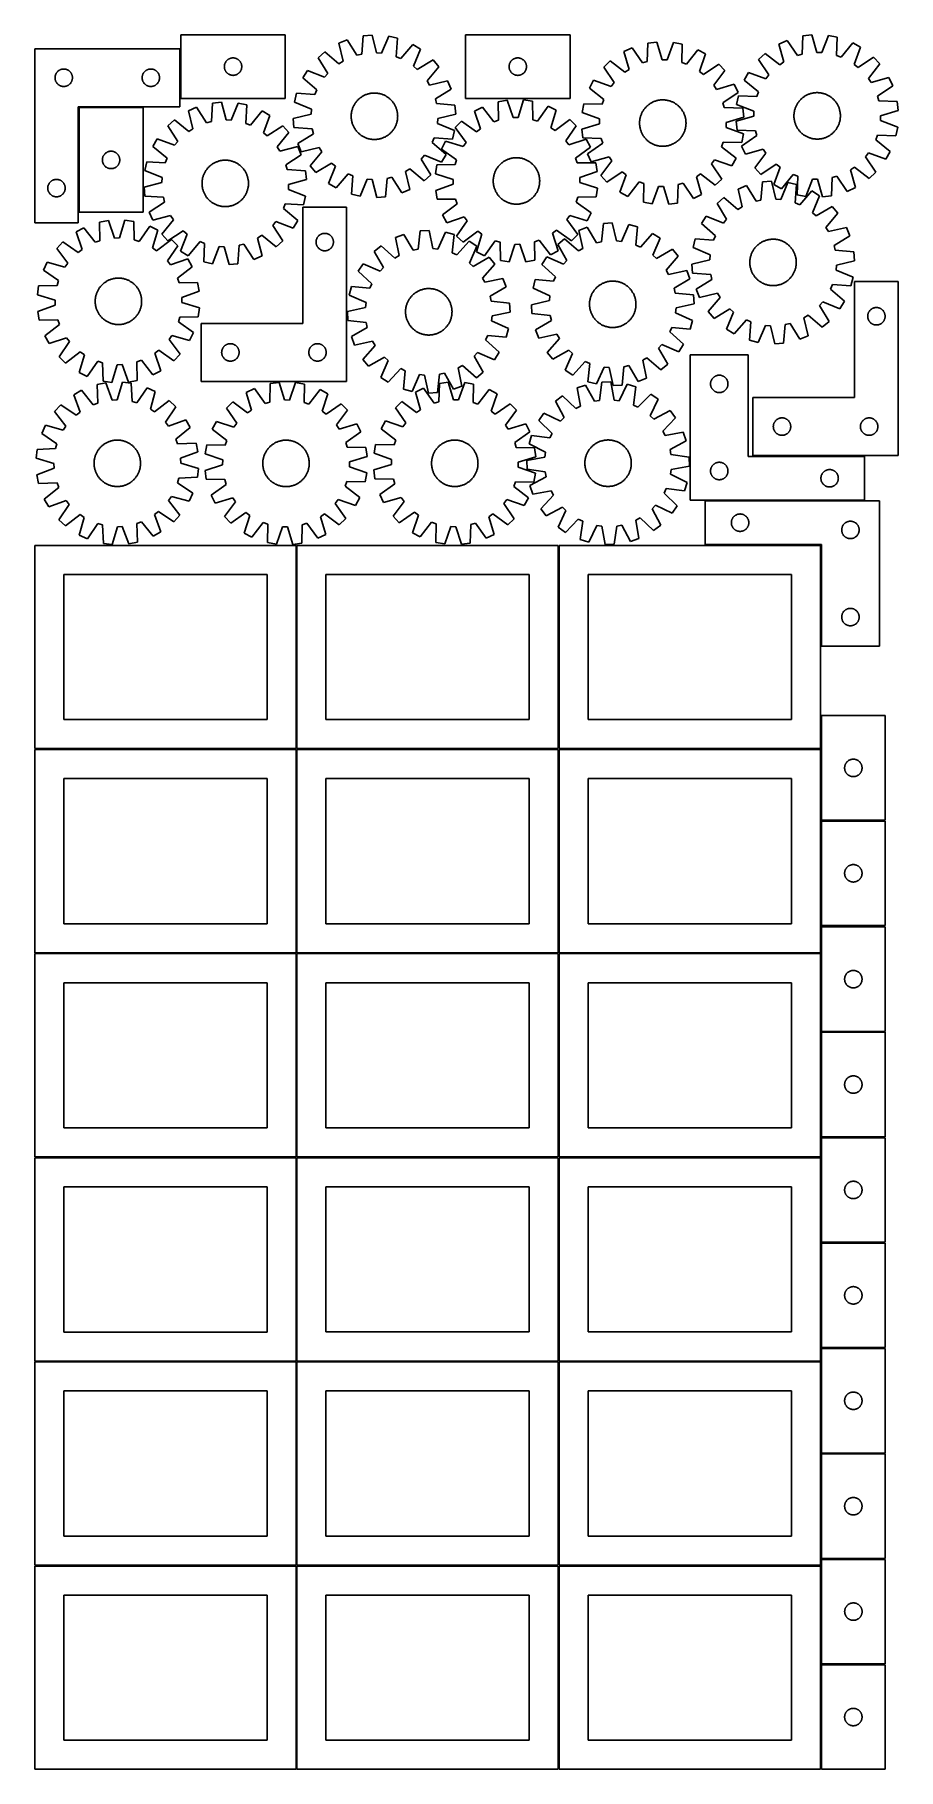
# Model space of a CAD drawing. Header units: millimetres. Extents: x 7 to 1493, y 7 to 2993.
import ezdxf

# ---------------------------------------------------------------- set-up
doc = ezdxf.new("R2010")
doc.units = ezdxf.units.MM
doc.layers.add('COMMON', color=5, linetype='CONTINUOUS', true_color=0x0000ff)
doc.layers.add('CUT', color=7, linetype='CONTINUOUS', true_color=0x000000)

msp = doc.modelspace()

# ---------------------------------------------------------------- linework, layer by layer
at = {"layer": 'COMMON'}
for p, q in [((257.26412, 2969.333523), (257.26412, 2883.487584)), ((82.26412, 2867.833522), (82.26412, 2687.833522)), ((193.014121, 2868.583523), (83.014121, 2868.583523)), ((1243.266273, 2267.912878), (1435.220673, 2267.912878)), ((1435.220673, 2191.412878), (1161.04961, 2191.412878)), ((457.299607, 2114.049516), (457.299607, 1764.074296)), ((908.799608, 2114.074296), (908.799608, 1764.074296)), ((1360.29961, 1940.662877), (1360.29961, 2114.074296)), ((1360.299609, 1820.905793), (1360.299609, 1764.074296)), ((6.549607, 1763.299515), (456.549607, 1763.299515)), ((457.299607, 1762.549515), (457.299607, 1412.574295)), ((458.049608, 1763.324295), (908.049608, 1763.324295)), ((908.799608, 1762.574295), (908.799608, 1412.574295)), ((909.549609, 1763.324295), (1359.549609, 1763.324295)), ((1360.299609, 1762.574295), (1360.299609, 1640.905793)), ((1360.299609, 1639.405792), (1360.299609, 1459.405792)), ((1361.04961, 1640.155792), (1471.04961, 1640.155792)), ((456.549607, 1411.799515), (6.549607, 1411.799515)), ((458.074235, 1411.824294), (908.049608, 1411.824294)), ((908.824235, 1411.074294), (908.824235, 1061.074294)), ((909.574236, 1411.824294), (1359.549609, 1411.824294)), ((1360.324236, 1411.074294), (1360.324236, 1277.145842)), ((1360.324236, 1275.645841), (1360.324236, 1095.645841)), ((1361.074237, 1276.395841), (1471.074237, 1276.395841)), ((1360.324236, 1094.14584), (1360.324236, 1061.074294)), ((1361.074237, 1094.89584), (1471.074237, 1094.89584)), ((6.574234, 1060.299513), (456.549607, 1060.299513)), ((457.324234, 1059.549513), (457.324234, 709.574293)), ((908.074235, 1060.324294), (458.074235, 1060.324294)), ((908.824235, 1059.574293), (908.824235, 709.574293)), ((1359.574236, 1060.324294), (909.574236, 1060.324294)), ((1360.324236, 1059.574293), (1360.324236, 914.14584)), ((1360.324236, 912.645839), (1360.324236, 732.645839)), ((1361.074237, 913.395839), (1471.074237, 913.395839)), ((1360.324236, 731.145838), (1360.324236, 709.574293)), ((1361.074237, 731.895838), (1471.074237, 731.895838)), ((6.574234, 708.799512), (456.549607, 708.799512)), ((457.299607, 708.049512), (457.299607, 358.074292)), ((458.074235, 708.824292), (908.049608, 708.824292)), ((908.799608, 708.074292), (908.799608, 358.074292)), ((909.574236, 708.824292), (1359.549609, 708.824292)), ((1360.299609, 549.572968), (1360.299609, 369.572968)), ((1361.100341, 368.822967), (1471.04961, 368.822967)), ((6.549607, 357.299511), (456.524767, 357.299511)), ((457.274767, 356.549511), (457.274767, 6.574291)), ((458.049608, 357.324291), (908.024768, 357.324291)), ((908.774768, 356.574291), (908.774768, 6.574291)), ((909.549609, 357.324291), (1359.524769, 357.324291)), ((1360.274769, 186.524781), (1360.274769, 6.574291))]:
    msp.add_line(p, q, dxfattribs=at)
at = {"layer": 'CUT'}
for p, q in [((438.014121, 2993.487584), (258.014121, 2993.487584)), ((258.014121, 2993.487584), (258.014121, 2883.487584)), ((438.014121, 2883.487584), (438.014121, 2993.487584)), ((572.245449, 2991.682974), (569.714552, 2960.019599)), ((587.578743, 2992.956021), (572.245449, 2991.682974)), ((595.2967, 2962.143558), (587.578743, 2992.956021)), ((616.03897, 2990.839113), (603.847422, 2961.507544)), ((631.015192, 2987.311605), (616.03897, 2990.839113)), ((628.833831, 2955.622231), (631.015192, 2987.311605)), ((928.31131, 2993.479278), (748.31131, 2993.479278)), ((748.31131, 2993.479278), (748.31131, 2883.479278)), ((928.31131, 2883.479278), (928.31131, 2993.479278)), ((1329.305964, 2991.55187), (1327.976355, 2959.815347)), ((1344.580026, 2993.40486), (1329.305964, 2991.55187)), ((1353.459681, 2962.906885), (1344.580026, 2993.40486)), ((1373.100017, 2992.367602), (1362.02836, 2962.595246)), ((1388.199119, 2989.409955), (1373.100017, 2992.367602)), ((1387.219781, 2957.660693), (1388.199119, 2989.409955)), ((6.51412, 2969.333523), (6.51412, 2669.333523)), ((256.51412, 2969.333523), (6.51412, 2969.333523)), ((256.51412, 2869.333523), (256.51412, 2969.333523)), ((506.065474, 2963.936704), (494.408857, 2953.894103)), ((530.420544, 2943.545399), (506.065474, 2963.936704)), ((544.524004, 2984.90158), (530.334569, 2978.952591)), ((530.334569, 2978.952591), (537.712063, 2948.056842)), ((561.385792, 2957.982165), (544.524004, 2984.90158)), ((569.714552, 2960.019599), (561.385792, 2957.982165)), ((603.847422, 2961.507544), (595.2967, 2962.143558)), ((657.428316, 2976.503611), (636.769512, 2952.375027)), ((670.58149, 2968.520845), (657.428316, 2976.503611)), ((658.714336, 2939.056537), (670.58149, 2968.520845)), ((1035.025707, 2970.893994), (1021.122019, 2964.30476)), ((1021.122019, 2964.30476), (1029.899359, 2933.777182)), ((1053.096345, 2944.770695), (1035.025707, 2970.893994)), ((1062.409433, 2978.931243), (1061.323639, 2947.185443)), ((1077.668811, 2980.901502), (1062.409433, 2978.931243)), ((1086.782466, 2950.472633), (1077.668811, 2980.901502)), ((1106.195929, 2980.083342), (1095.353286, 2950.226821)), ((1121.317303, 2977.241762), (1106.195929, 2980.083342)), ((1120.581867, 2945.485914), (1121.317303, 2977.241762)), ((1148.195379, 2967.648283), (1128.657241, 2942.603605)), ((1161.698565, 2960.273018), (1148.195379, 2967.648283)), ((1151.186026, 2930.298674), (1161.698565, 2960.273018)), ((1264.224576, 2961.318485), (1252.95676, 2950.841517)), ((1289.334628, 2941.864436), (1264.224576, 2961.318485)), ((1301.86131, 2983.725199), (1287.907419, 2977.242956)), ((1287.907419, 2977.242956), (1296.450011, 2946.648858)), ((1319.730756, 2957.463866), (1301.86131, 2983.725199)), ((1327.976355, 2959.815347), (1319.730756, 2957.463866)), ((1362.02836, 2962.595246), (1353.459681, 2962.906885)), ((1395.272777, 2954.71644), (1387.219781, 2957.660693)), ((1415.002713, 2979.610302), (1395.272777, 2954.71644)), ((1428.448849, 2972.131534), (1415.002713, 2979.610302)), ((1417.706381, 2942.238823), (1428.448849, 2972.131534)), ((43.654401, 2927.055415), (44.068965, 2927.707179)), ((44.068965, 2927.707179), (44.516531, 2928.336737)), ((44.516531, 2928.336737), (44.995913, 2928.942421)), ((44.995913, 2928.942421), (45.505839, 2929.522623)), ((45.505839, 2929.522623), (46.044958, 2930.075806)), ((46.044958, 2930.075806), (46.611838, 2930.600502)), ((46.611838, 2930.600502), (47.204978, 2931.09532)), ((47.204978, 2931.09532), (47.822803, 2931.558948)), ((47.822803, 2931.558948), (48.463677, 2931.990157)), ((48.463677, 2931.990157), (49.125899, 2932.387802)), ((49.125899, 2932.387802), (49.807713, 2932.750829)), ((49.807713, 2932.750829), (50.507311, 2933.078277)), ((50.507311, 2933.078277), (51.222839, 2933.369275)), ((51.222839, 2933.369275), (51.952397, 2933.623054)), ((51.952397, 2933.623054), (52.694053, 2933.838939)), ((52.694053, 2933.838939), (53.445839, 2934.016358)), ((53.445839, 2934.016358), (54.205761, 2934.154842)), ((54.205761, 2934.154842), (54.971805, 2934.254021)), ((54.971805, 2934.254021), (55.741939, 2934.313635)), ((55.741939, 2934.313635), (56.51412, 2934.333523)), ((56.51412, 2934.333523), (57.286301, 2934.313635)), ((57.286301, 2934.313635), (58.056435, 2934.254021)), ((58.056435, 2934.254021), (58.822479, 2934.154842)), ((58.822479, 2934.154842), (59.582401, 2934.016358)), ((59.582401, 2934.016358), (60.334187, 2933.838939)), ((60.334187, 2933.838939), (61.075842, 2933.623054)), ((61.075842, 2933.623054), (61.805401, 2933.369275)), ((61.805401, 2933.369275), (62.520929, 2933.078277)), ((62.520929, 2933.078277), (63.220527, 2932.750829)), ((63.220527, 2932.750829), (63.902341, 2932.387802)), ((63.902341, 2932.387802), (64.564563, 2931.990157)), ((64.564563, 2931.990157), (65.205436, 2931.558948)), ((65.205436, 2931.558948), (65.823262, 2931.09532)), ((65.823262, 2931.09532), (66.416402, 2930.600502)), ((66.416402, 2930.600502), (66.983282, 2930.075806)), ((66.983282, 2930.075806), (67.5224, 2929.522623)), ((67.5224, 2929.522623), (68.032327, 2928.942421)), ((68.032327, 2928.942421), (68.511709, 2928.336737)), ((68.511709, 2928.336737), (68.959275, 2927.707179)), ((68.959275, 2927.707179), (69.373839, 2927.055415)), ((193.654401, 2927.055415), (194.068965, 2927.707179)), ((194.068965, 2927.707179), (194.516531, 2928.336737)), ((194.516531, 2928.336737), (194.995913, 2928.942421)), ((194.995913, 2928.942421), (195.505839, 2929.522623)), ((195.505839, 2929.522623), (196.044958, 2930.075806)), ((196.044958, 2930.075806), (196.611838, 2930.600502)), ((196.611838, 2930.600502), (197.204978, 2931.09532)), ((197.204978, 2931.09532), (197.822803, 2931.558948)), ((197.822803, 2931.558948), (198.463677, 2931.990157)), ((198.463677, 2931.990157), (199.125899, 2932.387802)), ((199.125899, 2932.387802), (199.807713, 2932.750829)), ((199.807713, 2932.750829), (200.507311, 2933.078277)), ((200.507311, 2933.078277), (201.222839, 2933.369275)), ((201.222839, 2933.369275), (201.952397, 2933.623054)), ((201.952397, 2933.623054), (202.694053, 2933.838939)), ((202.694053, 2933.838939), (203.445839, 2934.016358)), ((203.445839, 2934.016358), (204.205761, 2934.154842)), ((204.205761, 2934.154842), (204.971805, 2934.254021)), ((204.971805, 2934.254021), (205.741939, 2934.313635)), ((205.741939, 2934.313635), (206.51412, 2934.333523)), ((206.51412, 2934.333523), (207.286301, 2934.313635)), ((207.286301, 2934.313635), (208.056435, 2934.254021)), ((208.056435, 2934.254021), (208.822479, 2934.154842)), ((208.822479, 2934.154842), (209.582401, 2934.016358)), ((209.582401, 2934.016358), (210.334187, 2933.838939)), ((210.334187, 2933.838939), (211.075842, 2933.623054)), ((211.075842, 2933.623054), (211.805401, 2933.369275)), ((211.805401, 2933.369275), (212.520929, 2933.078277)), ((212.520929, 2933.078277), (213.220527, 2932.750829)), ((213.220527, 2932.750829), (213.902341, 2932.387802)), ((213.902341, 2932.387802), (214.564563, 2931.990157)), ((214.564563, 2931.990157), (215.205436, 2931.558948)), ((215.205436, 2931.558948), (215.823262, 2931.09532)), ((215.823262, 2931.09532), (216.416402, 2930.600502)), ((216.416402, 2930.600502), (216.983282, 2930.075806)), ((216.983282, 2930.075806), (217.5224, 2929.522623)), ((217.5224, 2929.522623), (218.032327, 2928.942421)), ((218.032327, 2928.942421), (218.511709, 2928.336737)), ((218.511709, 2928.336737), (218.959275, 2927.707179)), ((218.959275, 2927.707179), (219.373839, 2927.055415)), ((333.014121, 2938.487584), (333.03401, 2939.259765)), ((333.03401, 2937.715402), (333.014121, 2938.487584)), ((333.03401, 2939.259765), (333.093623, 2940.029899)), ((333.093623, 2936.945269), (333.03401, 2937.715402)), ((333.093623, 2940.029899), (333.192803, 2940.795942)), ((333.192803, 2936.179225), (333.093623, 2936.945269)), ((333.192803, 2940.795942), (333.331286, 2941.555865)), ((333.331286, 2935.419303), (333.192803, 2936.179225)), ((333.331286, 2941.555865), (333.508705, 2942.30765)), ((333.508705, 2934.667517), (333.331286, 2935.419303)), ((333.508705, 2942.30765), (333.72459, 2943.049306)), ((333.72459, 2933.925861), (333.508705, 2934.667517)), ((333.72459, 2943.049306), (333.978369, 2943.778865)), ((333.978369, 2933.196302), (333.72459, 2933.925861)), ((333.978369, 2943.778865), (334.269367, 2944.494392)), ((334.269367, 2932.480775), (333.978369, 2933.196302)), ((334.269367, 2944.494392), (334.596815, 2945.193991)), ((334.596815, 2931.781177), (334.269367, 2932.480775)), ((334.596815, 2945.193991), (334.959842, 2945.875805)), ((334.959842, 2931.099363), (334.596815, 2931.781177)), ((334.959842, 2945.875805), (335.357488, 2946.538027)), ((335.357488, 2930.437141), (334.959842, 2931.099363)), ((335.357488, 2946.538027), (335.788696, 2947.1789)), ((335.788696, 2929.796267), (335.357488, 2930.437141)), ((335.788696, 2947.1789), (336.252324, 2947.796726)), ((336.252324, 2929.178441), (335.788696, 2929.796267)), ((336.252324, 2947.796726), (336.747142, 2948.389865)), ((336.747142, 2928.585302), (336.252324, 2929.178441)), ((336.747142, 2948.389865), (337.271838, 2948.956746)), ((337.271838, 2928.018421), (336.747142, 2928.585302)), ((337.271838, 2948.956746), (337.825021, 2949.495864)), ((337.825021, 2927.479303), (337.271838, 2928.018421)), ((337.825021, 2949.495864), (338.405223, 2950.00579)), ((338.405223, 2926.969377), (337.825021, 2927.479303)), ((338.405223, 2950.00579), (339.010907, 2950.485172)), ((339.010907, 2950.485172), (339.640465, 2950.932739)), ((339.640465, 2950.932739), (340.292229, 2951.347303)), ((340.292229, 2951.347303), (340.96447, 2951.727766)), ((340.96447, 2951.727766), (341.655405, 2952.073118)), ((341.655405, 2952.073118), (342.363203, 2952.382443)), ((342.363203, 2952.382443), (343.085985, 2952.654922)), ((343.085985, 2952.654922), (343.821836, 2952.889832)), ((343.821836, 2952.889832), (344.568805, 2953.086549)), ((344.568805, 2953.086549), (345.32491, 2953.244553)), ((345.32491, 2953.244553), (346.088146, 2953.363424)), ((346.088146, 2953.363424), (346.856489, 2953.442847)), ((346.856489, 2953.442847), (347.627902, 2953.482611)), ((347.627902, 2953.482611), (348.40034, 2953.482611)), ((348.40034, 2953.482611), (349.171753, 2953.442847)), ((349.171753, 2953.442847), (349.940096, 2953.363424)), ((349.940096, 2953.363424), (350.703332, 2953.244553)), ((350.703332, 2953.244553), (351.459437, 2953.086549)), ((351.459437, 2953.086549), (352.206405, 2952.889832)), ((352.206405, 2952.889832), (352.942257, 2952.654922)), ((352.942257, 2952.654922), (353.665039, 2952.382443)), ((353.665039, 2952.382443), (354.372837, 2952.073118)), ((354.372837, 2952.073118), (355.063772, 2951.727766)), ((355.063772, 2951.727766), (355.736013, 2951.347303)), ((355.736013, 2951.347303), (356.387777, 2950.932739)), ((356.387777, 2950.932739), (357.017335, 2950.485172)), ((357.017335, 2950.485172), (357.623019, 2950.00579)), ((357.623019, 2950.00579), (358.203221, 2949.495864)), ((358.203221, 2927.479303), (357.623019, 2926.969377)), ((358.203221, 2949.495864), (358.756404, 2948.956746)), ((358.756404, 2928.018421), (358.203221, 2927.479303)), ((358.756404, 2948.956746), (359.2811, 2948.389865)), ((359.2811, 2928.585302), (358.756404, 2928.018421)), ((359.2811, 2948.389865), (359.775918, 2947.796726)), ((359.775918, 2929.178441), (359.2811, 2928.585302)), ((359.775918, 2947.796726), (360.239546, 2947.1789)), ((360.239546, 2929.796267), (359.775918, 2929.178441)), ((360.239546, 2947.1789), (360.670754, 2946.538027)), ((360.670754, 2930.437141), (360.239546, 2929.796267)), ((360.670754, 2946.538027), (361.0684, 2945.875805)), ((361.0684, 2931.099363), (360.670754, 2930.437141)), ((361.0684, 2945.875805), (361.431427, 2945.193991)), ((361.431427, 2931.781177), (361.0684, 2931.099363)), ((361.431427, 2945.193991), (361.758875, 2944.494392)), ((361.758875, 2932.480775), (361.431427, 2931.781177)), ((361.758875, 2944.494392), (362.049873, 2943.778865)), ((362.049873, 2933.196302), (361.758875, 2932.480775)), ((362.049873, 2943.778865), (362.303652, 2943.049306)), ((362.303652, 2933.925861), (362.049873, 2933.196302)), ((362.303652, 2943.049306), (362.519537, 2942.30765)), ((362.519537, 2934.667517), (362.303652, 2933.925861)), ((362.519537, 2942.30765), (362.696956, 2941.555865)), ((362.696956, 2935.419303), (362.519537, 2934.667517)), ((362.696956, 2941.555865), (362.835439, 2940.795942)), ((362.835439, 2936.179225), (362.696956, 2935.419303)), ((362.835439, 2940.795942), (362.934619, 2940.029899)), ((362.934619, 2936.945269), (362.835439, 2936.179225)), ((362.934619, 2940.029899), (362.994232, 2939.259765)), ((362.994232, 2937.715402), (362.934619, 2936.945269)), ((362.994232, 2939.259765), (363.014121, 2938.487584)), ((363.014121, 2938.487584), (362.994232, 2937.715402)), ((475.96774, 2932.113583), (467.984974, 2918.96041)), ((505.432048, 2920.24643), (475.96774, 2932.113583)), ((494.408857, 2953.894103), (510.972583, 2926.790271)), ((537.712063, 2948.056842), (530.420544, 2943.545399)), ((636.769512, 2952.375027), (628.833831, 2955.622231)), ((665.258177, 2933.516002), (658.714336, 2939.056537)), ((692.362009, 2950.079728), (665.258177, 2933.516002)), ((682.013305, 2914.068042), (702.40461, 2938.423111)), ((702.40461, 2938.423111), (692.362009, 2950.079728)), ((823.31131, 2938.479278), (823.331199, 2939.251459)), ((823.331199, 2937.707097), (823.31131, 2938.479278)), ((823.331199, 2939.251459), (823.390812, 2940.021593)), ((823.390812, 2936.936963), (823.331199, 2937.707097)), ((823.390812, 2940.021593), (823.489992, 2940.787637)), ((823.489992, 2936.170919), (823.390812, 2936.936963)), ((823.489992, 2940.787637), (823.628475, 2941.547559)), ((823.628475, 2935.410997), (823.489992, 2936.170919)), ((823.628475, 2941.547559), (823.805894, 2942.299345)), ((823.805894, 2934.659211), (823.628475, 2935.410997)), ((823.805894, 2942.299345), (824.021779, 2943.041)), ((824.021779, 2933.917555), (823.805894, 2934.659211)), ((824.021779, 2943.041), (824.275558, 2943.770559)), ((824.275558, 2933.187997), (824.021779, 2933.917555)), ((824.275558, 2943.770559), (824.566556, 2944.486086)), ((824.566556, 2932.472469), (824.275558, 2933.187997)), ((824.566556, 2944.486086), (824.894004, 2945.185685)), ((824.894004, 2931.772871), (824.566556, 2932.472469)), ((824.894004, 2945.185685), (825.257031, 2945.867499)), ((825.257031, 2931.091057), (824.894004, 2931.772871)), ((825.257031, 2945.867499), (825.654677, 2946.529721)), ((825.654677, 2930.428835), (825.257031, 2931.091057)), ((825.654677, 2946.529721), (826.085885, 2947.170594)), ((826.085885, 2929.787961), (825.654677, 2930.428835)), ((826.085885, 2947.170594), (826.549513, 2947.78842)), ((826.549513, 2929.170136), (826.085885, 2929.787961)), ((826.549513, 2947.78842), (827.044331, 2948.38156)), ((827.044331, 2928.576996), (826.549513, 2929.170136)), ((827.044331, 2948.38156), (827.569027, 2948.94844)), ((827.569027, 2928.010116), (827.044331, 2928.576996)), ((827.569027, 2948.94844), (828.12221, 2949.487558)), ((828.12221, 2927.470997), (827.569027, 2928.010116)), ((828.12221, 2949.487558), (828.702412, 2949.997485)), ((828.702412, 2926.961071), (828.12221, 2927.470997)), ((828.702412, 2949.997485), (829.308096, 2950.476867)), ((829.308096, 2950.476867), (829.937654, 2950.924433)), ((829.937654, 2950.924433), (830.589418, 2951.338997)), ((830.589418, 2951.338997), (831.261659, 2951.71946)), ((831.261659, 2951.71946), (831.952594, 2952.064812)), ((831.952594, 2952.064812), (832.660392, 2952.374137)), ((832.660392, 2952.374137), (833.383174, 2952.646616)), ((833.383174, 2952.646616), (834.119026, 2952.881526)), ((834.119026, 2952.881526), (834.865994, 2953.078244)), ((834.865994, 2953.078244), (835.622099, 2953.236247)), ((835.622099, 2953.236247), (836.385335, 2953.355118)), ((836.385335, 2953.355118), (837.153678, 2953.434541)), ((837.153678, 2953.434541), (837.925091, 2953.474305)), ((837.925091, 2953.474305), (838.697529, 2953.474305)), ((838.697529, 2953.474305), (839.468942, 2953.434541)), ((839.468942, 2953.434541), (840.237285, 2953.355118)), ((840.237285, 2953.355118), (841.000521, 2953.236247)), ((841.000521, 2953.236247), (841.756626, 2953.078244)), ((841.756626, 2953.078244), (842.503595, 2952.881526)), ((842.503595, 2952.881526), (843.239446, 2952.646616)), ((843.239446, 2952.646616), (843.962228, 2952.374137)), ((843.962228, 2952.374137), (844.670026, 2952.064812)), ((844.670026, 2952.064812), (845.360961, 2951.71946)), ((845.360961, 2951.71946), (846.033202, 2951.338997)), ((846.033202, 2951.338997), (846.684966, 2950.924433)), ((846.684966, 2950.924433), (847.314524, 2950.476867)), ((847.314524, 2950.476867), (847.920208, 2949.997485)), ((847.920208, 2949.997485), (848.50041, 2949.487558)), ((848.50041, 2927.470997), (847.920208, 2926.961071)), ((848.50041, 2949.487558), (849.053593, 2948.94844)), ((849.053593, 2928.010116), (848.50041, 2927.470997)), ((849.053593, 2948.94844), (849.578289, 2948.38156)), ((849.578289, 2928.576996), (849.053593, 2928.010116)), ((849.578289, 2948.38156), (850.073107, 2947.78842)), ((850.073107, 2929.170136), (849.578289, 2928.576996)), ((850.073107, 2947.78842), (850.536735, 2947.170594)), ((850.536735, 2929.787961), (850.073107, 2929.170136)), ((850.536735, 2947.170594), (850.967943, 2946.529721)), ((850.967943, 2930.428835), (850.536735, 2929.787961)), ((850.967943, 2946.529721), (851.365589, 2945.867499)), ((851.365589, 2931.091057), (850.967943, 2930.428835)), ((851.365589, 2945.867499), (851.728616, 2945.185685)), ((851.728616, 2931.772871), (851.365589, 2931.091057)), ((851.728616, 2945.185685), (852.056064, 2944.486086)), ((852.056064, 2932.472469), (851.728616, 2931.772871)), ((852.056064, 2944.486086), (852.347062, 2943.770559)), ((852.347062, 2933.187997), (852.056064, 2932.472469)), ((852.347062, 2943.770559), (852.600841, 2943.041)), ((852.600841, 2933.917555), (852.347062, 2933.187997)), ((852.600841, 2943.041), (852.816726, 2942.299345)), ((852.816726, 2934.659211), (852.600841, 2933.917555)), ((852.816726, 2942.299345), (852.994145, 2941.547559)), ((852.994145, 2935.410997), (852.816726, 2934.659211)), ((852.994145, 2941.547559), (853.132629, 2940.787637)), ((853.132629, 2936.170919), (852.994145, 2935.410997)), ((853.132629, 2940.787637), (853.231808, 2940.021593)), ((853.231808, 2936.936963), (853.132629, 2936.170919)), ((853.231808, 2940.021593), (853.291421, 2939.251459)), ((853.291421, 2937.707097), (853.231808, 2936.936963)), ((853.291421, 2939.251459), (853.31131, 2938.479278)), ((853.31131, 2938.479278), (853.291421, 2937.707097)), ((997.562194, 2948.198846), (986.375186, 2937.635636)), ((986.375186, 2937.635636), (1004.156474, 2911.31453)), ((1022.820936, 2928.938246), (997.562194, 2948.198846)), ((1029.899359, 2933.777182), (1022.820936, 2928.938246)), ((1061.323639, 2947.185443), (1053.096345, 2944.770695)), ((1095.353286, 2950.226821), (1086.782466, 2950.472633)), ((1128.657241, 2942.603605), (1120.581867, 2945.485914)), ((1157.97548, 2925.062007), (1151.186026, 2930.298674)), ((1184.296586, 2942.843294), (1157.97548, 2925.062007)), ((1175.599196, 2906.397544), (1194.859796, 2931.656286)), ((1194.859796, 2931.656286), (1184.296586, 2942.843294)), ((1235.35397, 2928.378044), (1227.875202, 2914.931908)), ((1265.24668, 2917.635576), (1235.35397, 2928.378044)), ((1252.95676, 2950.841517), (1270.535344, 2924.384606)), ((1296.450011, 2946.648858), (1289.334628, 2941.864436)), ((1424.455411, 2936.950159), (1417.706381, 2942.238823)), ((1450.912321, 2954.528744), (1424.455411, 2936.950159)), ((1441.935241, 2918.150876), (1461.38929, 2943.260928)), ((1461.38929, 2943.260928), (1450.912321, 2954.528744)), ((41.519093, 2919.719742), (41.558857, 2920.491155)), ((41.519093, 2918.947305), (41.519093, 2919.719742)), ((41.558857, 2918.175891), (41.519093, 2918.947305)), ((41.558857, 2920.491155), (41.63828, 2921.259499)), ((41.63828, 2917.407548), (41.558857, 2918.175891)), ((41.63828, 2921.259499), (41.757151, 2922.022735)), ((41.757151, 2916.644312), (41.63828, 2917.407548)), ((41.757151, 2922.022735), (41.915154, 2922.778839)), ((41.915154, 2915.888207), (41.757151, 2916.644312)), ((41.915154, 2922.778839), (42.111872, 2923.525808)), ((42.111872, 2915.141239), (41.915154, 2915.888207)), ((42.111872, 2923.525808), (42.346782, 2924.261659)), ((42.346782, 2914.405387), (42.111872, 2915.141239)), ((42.346782, 2924.261659), (42.61926, 2924.984442)), ((42.61926, 2913.682605), (42.346782, 2914.405387)), ((42.61926, 2924.984442), (42.928586, 2925.692239)), ((42.928586, 2912.974807), (42.61926, 2913.682605)), ((42.928586, 2925.692239), (43.273938, 2926.383174)), ((43.273938, 2912.283872), (42.928586, 2912.974807)), ((43.273938, 2926.383174), (43.654401, 2927.055415)), ((43.654401, 2911.611631), (43.273938, 2912.283872)), ((44.068965, 2910.959867), (43.654401, 2911.611631)), ((44.516531, 2910.330309), (44.068965, 2910.959867)), ((44.995913, 2909.724626), (44.516531, 2910.330309)), ((45.505839, 2909.144423), (44.995913, 2909.724626)), ((46.044958, 2908.59124), (45.505839, 2909.144423)), ((46.611838, 2908.066544), (46.044958, 2908.59124)), ((47.204978, 2907.571726), (46.611838, 2908.066544)), ((47.822803, 2907.108098), (47.204978, 2907.571726)), ((48.463677, 2906.67689), (47.822803, 2907.108098)), ((49.125899, 2906.279245), (48.463677, 2906.67689)), ((49.807713, 2905.916217), (49.125899, 2906.279245)), ((50.507311, 2905.58877), (49.807713, 2905.916217)), ((51.222839, 2905.297771), (50.507311, 2905.58877)), ((51.952397, 2905.043992), (51.222839, 2905.297771)), ((52.694053, 2904.828107), (51.952397, 2905.043992)), ((53.445839, 2904.650688), (52.694053, 2904.828107)), ((54.205761, 2904.512205), (53.445839, 2904.650688)), ((54.971805, 2904.413025), (54.205761, 2904.512205)), ((55.741939, 2904.353412), (54.971805, 2904.413025)), ((56.51412, 2904.333523), (55.741939, 2904.353412)), ((57.286301, 2904.353412), (56.51412, 2904.333523)), ((58.056435, 2904.413025), (57.286301, 2904.353412)), ((58.822479, 2904.512205), (58.056435, 2904.413025)), ((59.582401, 2904.650688), (58.822479, 2904.512205)), ((60.334187, 2904.828107), (59.582401, 2904.650688)), ((61.075842, 2905.043992), (60.334187, 2904.828107)), ((61.805401, 2905.297771), (61.075842, 2905.043992)), ((62.520929, 2905.58877), (61.805401, 2905.297771)), ((63.220527, 2905.916217), (62.520929, 2905.58877)), ((63.902341, 2906.279245), (63.220527, 2905.916217)), ((64.564563, 2906.67689), (63.902341, 2906.279245)), ((65.205436, 2907.108098), (64.564563, 2906.67689)), ((65.823262, 2907.571726), (65.205436, 2907.108098)), ((66.416402, 2908.066544), (65.823262, 2907.571726)), ((66.983282, 2908.59124), (66.416402, 2908.066544)), ((67.5224, 2909.144423), (66.983282, 2908.59124)), ((68.032327, 2909.724626), (67.5224, 2909.144423)), ((68.511709, 2910.330309), (68.032327, 2909.724626)), ((68.959275, 2910.959867), (68.511709, 2910.330309)), ((69.373839, 2911.611631), (68.959275, 2910.959867)), ((69.373839, 2927.055415), (69.754302, 2926.383174)), ((69.754302, 2912.283872), (69.373839, 2911.611631)), ((69.754302, 2926.383174), (70.099654, 2925.692239)), ((70.099654, 2912.974807), (69.754302, 2912.283872)), ((70.099654, 2925.692239), (70.408979, 2924.984442)), ((70.408979, 2913.682605), (70.099654, 2912.974807)), ((70.408979, 2924.984442), (70.681458, 2924.261659)), ((70.681458, 2914.405387), (70.408979, 2913.682605)), ((70.681458, 2924.261659), (70.916368, 2923.525808)), ((70.916368, 2915.141239), (70.681458, 2914.405387)), ((70.916368, 2923.525808), (71.113086, 2922.778839)), ((71.113086, 2915.888207), (70.916368, 2915.141239)), ((71.113086, 2922.778839), (71.271089, 2922.022735)), ((71.271089, 2916.644312), (71.113086, 2915.888207)), ((71.271089, 2922.022735), (71.38996, 2921.259499)), ((71.38996, 2917.407548), (71.271089, 2916.644312)), ((71.38996, 2921.259499), (71.469383, 2920.491155)), ((71.469383, 2918.175891), (71.38996, 2917.407548)), ((71.469383, 2920.491155), (71.509147, 2919.719742)), ((71.509147, 2918.947305), (71.469383, 2918.175891)), ((71.509147, 2919.719742), (71.509147, 2918.947305)), ((191.519093, 2919.719742), (191.558857, 2920.491155)), ((191.519093, 2918.947305), (191.519093, 2919.719742)), ((191.558857, 2918.175891), (191.519093, 2918.947305)), ((191.558857, 2920.491155), (191.63828, 2921.259499)), ((191.63828, 2917.407548), (191.558857, 2918.175891)), ((191.63828, 2921.259499), (191.757151, 2922.022735)), ((191.757151, 2916.644312), (191.63828, 2917.407548)), ((191.757151, 2922.022735), (191.915154, 2922.778839)), ((191.915154, 2915.888207), (191.757151, 2916.644312)), ((191.915154, 2922.778839), (192.111872, 2923.525808)), ((192.111872, 2915.141239), (191.915154, 2915.888207)), ((192.111872, 2923.525808), (192.346782, 2924.261659)), ((192.346782, 2914.405387), (192.111872, 2915.141239)), ((192.346782, 2924.261659), (192.61926, 2924.984442)), ((192.61926, 2913.682605), (192.346782, 2914.405387)), ((192.61926, 2924.984442), (192.928586, 2925.692239)), ((192.928586, 2912.974807), (192.61926, 2913.682605)), ((192.928586, 2925.692239), (193.273938, 2926.383174)), ((193.273938, 2912.283872), (192.928586, 2912.974807)), ((193.273938, 2926.383174), (193.654401, 2927.055415)), ((193.654401, 2911.611631), (193.273938, 2912.283872)), ((194.068965, 2910.959867), (193.654401, 2911.611631)), ((194.516531, 2910.330309), (194.068965, 2910.959867)), ((194.995913, 2909.724626), (194.516531, 2910.330309)), ((195.505839, 2909.144423), (194.995913, 2909.724626)), ((196.044958, 2908.59124), (195.505839, 2909.144423)), ((196.611838, 2908.066544), (196.044958, 2908.59124)), ((197.204978, 2907.571726), (196.611838, 2908.066544)), ((197.822803, 2907.108098), (197.204978, 2907.571726)), ((198.463677, 2906.67689), (197.822803, 2907.108098)), ((199.125899, 2906.279245), (198.463677, 2906.67689)), ((199.807713, 2905.916217), (199.125899, 2906.279245)), ((200.507311, 2905.58877), (199.807713, 2905.916217)), ((201.222839, 2905.297771), (200.507311, 2905.58877)), ((201.952397, 2905.043992), (201.222839, 2905.297771)), ((202.694053, 2904.828107), (201.952397, 2905.043992)), ((203.445839, 2904.650688), (202.694053, 2904.828107)), ((204.205761, 2904.512205), (203.445839, 2904.650688)), ((204.971805, 2904.413025), (204.205761, 2904.512205)), ((205.741939, 2904.353412), (204.971805, 2904.413025)), ((206.51412, 2904.333523), (205.741939, 2904.353412)), ((207.286301, 2904.353412), (206.51412, 2904.333523)), ((208.056435, 2904.413025), (207.286301, 2904.353412)), ((208.822479, 2904.512205), (208.056435, 2904.413025)), ((209.582401, 2904.650688), (208.822479, 2904.512205)), ((210.334187, 2904.828107), (209.582401, 2904.650688)), ((211.075842, 2905.043992), (210.334187, 2904.828107)), ((211.805401, 2905.297771), (211.075842, 2905.043992)), ((212.520929, 2905.58877), (211.805401, 2905.297771)), ((213.220527, 2905.916217), (212.520929, 2905.58877)), ((213.902341, 2906.279245), (213.220527, 2905.916217)), ((214.564563, 2906.67689), (213.902341, 2906.279245)), ((215.205436, 2907.108098), (214.564563, 2906.67689)), ((215.823262, 2907.571726), (215.205436, 2907.108098)), ((216.416402, 2908.066544), (215.823262, 2907.571726)), ((216.983282, 2908.59124), (216.416402, 2908.066544)), ((217.5224, 2909.144423), (216.983282, 2908.59124)), ((218.032327, 2909.724626), (217.5224, 2909.144423)), ((218.511709, 2910.330309), (218.032327, 2909.724626)), ((218.959275, 2910.959867), (218.511709, 2910.330309)), ((219.373839, 2911.611631), (218.959275, 2910.959867)), ((219.373839, 2927.055415), (219.754302, 2926.383174)), ((219.754302, 2912.283872), (219.373839, 2911.611631)), ((219.754302, 2926.383174), (220.099654, 2925.692239)), ((220.099654, 2912.974807), (219.754302, 2912.283872)), ((220.099654, 2925.692239), (220.408979, 2924.984442)), ((220.408979, 2913.682605), (220.099654, 2912.974807)), ((220.408979, 2924.984442), (220.681458, 2924.261659)), ((220.681458, 2914.405387), (220.408979, 2913.682605)), ((220.681458, 2924.261659), (220.916368, 2923.525808)), ((220.916368, 2915.141239), (220.681458, 2914.405387)), ((220.916368, 2923.525808), (221.113086, 2922.778839)), ((221.113086, 2915.888207), (220.916368, 2915.141239)), ((221.113086, 2922.778839), (221.271089, 2922.022735)), ((221.271089, 2916.644312), (221.113086, 2915.888207)), ((221.271089, 2922.022735), (221.38996, 2921.259499)), ((221.38996, 2917.407548), (221.271089, 2916.644312)), ((221.38996, 2921.259499), (221.469383, 2920.491155)), ((221.469383, 2918.175891), (221.38996, 2917.407548)), ((221.469383, 2920.491155), (221.509147, 2919.719742)), ((221.509147, 2918.947305), (221.469383, 2918.175891)), ((221.509147, 2919.719742), (221.509147, 2918.947305)), ((339.010907, 2926.489995), (338.405223, 2926.969377)), ((339.640465, 2926.042428), (339.010907, 2926.489995)), ((340.292229, 2925.627864), (339.640465, 2926.042428)), ((340.96447, 2925.247402), (340.292229, 2925.627864)), ((341.655405, 2924.90205), (340.96447, 2925.247402)), ((342.363203, 2924.592724), (341.655405, 2924.90205)), ((343.085985, 2924.320245), (342.363203, 2924.592724)), ((343.821836, 2924.085336), (343.085985, 2924.320245)), ((344.568805, 2923.888618), (343.821836, 2924.085336)), ((345.32491, 2923.730614), (344.568805, 2923.888618)), ((346.088146, 2923.611744), (345.32491, 2923.730614)), ((346.856489, 2923.532321), (346.088146, 2923.611744)), ((347.627902, 2923.492557), (346.856489, 2923.532321)), ((348.40034, 2923.492557), (347.627902, 2923.492557)), ((349.171753, 2923.532321), (348.40034, 2923.492557)), ((349.940096, 2923.611744), (349.171753, 2923.532321)), ((350.703332, 2923.730614), (349.940096, 2923.611744)), ((351.459437, 2923.888618), (350.703332, 2923.730614)), ((352.206405, 2924.085336), (351.459437, 2923.888618)), ((352.942257, 2924.320245), (352.206405, 2924.085336)), ((353.665039, 2924.592724), (352.942257, 2924.320245)), ((354.372837, 2924.90205), (353.665039, 2924.592724)), ((355.063772, 2925.247402), (354.372837, 2924.90205)), ((355.736013, 2925.627864), (355.063772, 2925.247402)), ((356.387777, 2926.042428), (355.736013, 2925.627864)), ((357.017335, 2926.489995), (356.387777, 2926.042428)), ((357.623019, 2926.969377), (357.017335, 2926.489995)), ((467.984974, 2918.96041), (492.113558, 2898.301606)), ((492.113558, 2898.301606), (488.866354, 2890.365924)), ((510.972583, 2926.790271), (505.432048, 2920.24643)), ((686.524748, 2906.776522), (682.013305, 2914.068042)), ((717.420497, 2914.154017), (686.524748, 2906.776522)), ((696.450072, 2883.102793), (723.369486, 2899.964581)), ((723.369486, 2899.964581), (717.420497, 2914.154017)), ((829.308096, 2926.481689), (828.702412, 2926.961071)), ((829.937654, 2926.034123), (829.308096, 2926.481689)), ((830.589418, 2925.619558), (829.937654, 2926.034123)), ((831.261659, 2925.239096), (830.589418, 2925.619558)), ((831.952594, 2924.893744), (831.261659, 2925.239096)), ((832.660392, 2924.584418), (831.952594, 2924.893744)), ((833.383174, 2924.311939), (832.660392, 2924.584418)), ((834.119026, 2924.07703), (833.383174, 2924.311939)), ((834.865994, 2923.880312), (834.119026, 2924.07703)), ((835.622099, 2923.722309), (834.865994, 2923.880312)), ((836.385335, 2923.603438), (835.622099, 2923.722309)), ((837.153678, 2923.524015), (836.385335, 2923.603438)), ((837.925091, 2923.484251), (837.153678, 2923.524015)), ((838.697529, 2923.484251), (837.925091, 2923.484251)), ((839.468942, 2923.524015), (838.697529, 2923.484251)), ((840.237285, 2923.603438), (839.468942, 2923.524015)), ((841.000521, 2923.722309), (840.237285, 2923.603438)), ((841.756626, 2923.880312), (841.000521, 2923.722309)), ((842.503595, 2924.07703), (841.756626, 2923.880312)), ((843.239446, 2924.311939), (842.503595, 2924.07703)), ((843.962228, 2924.584418), (843.239446, 2924.311939)), ((844.670026, 2924.893744), (843.962228, 2924.584418)), ((845.360961, 2925.239096), (844.670026, 2924.893744)), ((846.033202, 2925.619558), (845.360961, 2925.239096)), ((846.684966, 2926.034123), (846.033202, 2925.619558)), ((847.314524, 2926.481689), (846.684966, 2926.034123)), ((847.920208, 2926.961071), (847.314524, 2926.481689)), ((968.945463, 2915.037614), (961.570198, 2901.534429)), ((961.570198, 2901.534429), (986.614876, 2881.99629)), ((998.919807, 2904.525076), (968.945463, 2915.037614)), ((1004.156474, 2911.31453), (998.919807, 2904.525076)), ((1180.438132, 2899.319121), (1175.599196, 2906.397544)), ((1210.96571, 2908.096462), (1180.438132, 2899.319121)), ((1217.554945, 2894.192774), (1210.96571, 2908.096462)), ((1227.875202, 2914.931908), (1252.769064, 2895.201972)), ((1270.535344, 2924.384606), (1265.24668, 2917.635576)), ((1446.719663, 2911.035493), (1441.935241, 2918.150876)), ((1477.313761, 2919.578085), (1446.719663, 2911.035493)), ((1457.534671, 2887.754748), (1483.796004, 2905.624194)), ((1483.796004, 2905.624194), (1477.313761, 2919.578085)), ((81.51412, 2669.333523), (81.51412, 2869.333523)), ((81.51412, 2869.333523), (256.51412, 2869.333523)), ((83.014121, 2867.833522), (83.014121, 2687.833522)), ((193.014121, 2867.833522), (83.014121, 2867.833522)), ((193.014121, 2687.833522), (193.014121, 2867.833522)), ((258.014121, 2883.487584), (438.014121, 2883.487584)), ((285.199798, 2868.404399), (271.12369, 2862.192015)), ((302.560318, 2841.80389), (285.199798, 2868.404399)), ((312.790054, 2875.701222), (310.849663, 2843.996181)), ((328.096961, 2877.259794), (312.790054, 2875.701222)), ((336.387787, 2846.596511), (328.096961, 2877.259794)), ((356.591695, 2875.673628), (344.948877, 2846.119955)), ((371.631054, 2872.425823), (356.591695, 2875.673628)), ((370.040623, 2840.701301), (371.631054, 2872.425823)), ((457.17698, 2892.547286), (453.649472, 2877.571064)), ((453.649472, 2877.571064), (482.981041, 2865.379516)), ((488.866354, 2890.365924), (457.17698, 2892.547286)), ((553.891472, 2866.693704), (554.339824, 2867.867581)), ((554.339824, 2867.867581), (554.824827, 2869.026796)), ((554.824827, 2869.026796), (555.346002, 2870.170205)), ((555.346002, 2870.170205), (555.902835, 2871.296678)), ((555.902835, 2871.296678), (556.494778, 2872.405106)), ((556.494778, 2872.405106), (557.121244, 2873.494393)), ((557.121244, 2873.494393), (557.781617, 2874.563465)), ((557.781617, 2874.563465), (558.475244, 2875.611266)), ((558.475244, 2875.611266), (559.201441, 2876.636763)), ((559.201441, 2876.636763), (559.959492, 2877.638944)), ((559.959492, 2877.638944), (560.748648, 2878.616819)), ((560.748648, 2878.616819), (561.56813, 2879.569424)), ((561.56813, 2879.569424), (562.41713, 2880.495818)), ((562.41713, 2880.495818), (563.294809, 2881.395088)), ((563.294809, 2881.395088), (564.200303, 2882.266345)), ((564.200303, 2882.266345), (565.132716, 2883.108729)), ((565.132716, 2883.108729), (566.091129, 2883.921411)), ((566.091129, 2883.921411), (567.074596, 2884.703587)), ((567.074596, 2884.703587), (568.082147, 2885.454485)), ((568.082147, 2885.454485), (569.112787, 2886.173365)), ((569.112787, 2886.173365), (570.165499, 2886.859517)), ((570.165499, 2886.859517), (571.239244, 2887.512264)), ((571.239244, 2887.512264), (572.332962, 2888.130962)), ((572.332962, 2888.130962), (573.445575, 2888.715)), ((573.445575, 2888.715), (574.575983, 2889.263802)), ((574.575983, 2889.263802), (575.723072, 2889.776826)), ((575.723072, 2889.776826), (576.88571, 2890.253566)), ((576.88571, 2890.253566), (578.062748, 2890.693551)), ((578.062748, 2890.693551), (579.253026, 2891.096347)), ((579.253026, 2891.096347), (580.455369, 2891.461558)), ((580.455369, 2891.461558), (581.66859, 2891.788821)), ((581.66859, 2891.788821), (582.891492, 2892.077815)), ((582.891492, 2892.077815), (584.122868, 2892.328254)), ((584.122868, 2892.328254), (585.361503, 2892.539891)), ((585.361503, 2892.539891), (586.606175, 2892.712517)), ((586.606175, 2892.712517), (587.855654, 2892.845962)), ((587.855654, 2892.845962), (589.108709, 2892.940094)), ((589.108709, 2892.940094), (590.364102, 2892.99482)), ((590.364102, 2892.99482), (591.620595, 2893.010086)), ((591.620595, 2893.010086), (592.876947, 2892.985877)), ((592.876947, 2892.985877), (594.131919, 2892.922218)), ((594.131919, 2892.922218), (595.384272, 2892.81917)), ((595.384272, 2892.81917), (596.63277, 2892.676835)), ((596.63277, 2892.676835), (597.876181, 2892.495355)), ((597.876181, 2892.495355), (599.113278, 2892.274907)), ((599.113278, 2892.274907), (600.342841, 2892.01571)), ((600.342841, 2892.01571), (601.563655, 2891.71802)), ((601.563655, 2891.71802), (602.774516, 2891.38213)), ((602.774516, 2891.38213), (603.974229, 2891.008371)), ((603.974229, 2891.008371), (605.16161, 2890.597113)), ((605.16161, 2890.597113), (606.335487, 2890.148761)), ((606.335487, 2890.148761), (607.494702, 2889.663758)), ((607.494702, 2889.663758), (608.638111, 2889.142583)), ((608.638111, 2889.142583), (609.764585, 2888.58575)), ((609.764585, 2888.58575), (610.873012, 2887.993808)), ((610.873012, 2887.993808), (611.962299, 2887.367341)), ((611.962299, 2887.367341), (613.031371, 2886.706968)), ((613.031371, 2886.706968), (614.079172, 2886.013341)), ((614.079172, 2886.013341), (615.10467, 2885.287144)), ((615.10467, 2885.287144), (616.10685, 2884.529093)), ((616.10685, 2884.529093), (617.084726, 2883.739937)), ((617.084726, 2883.739937), (618.03733, 2882.920455)), ((618.03733, 2882.920455), (618.963724, 2882.071455)), ((618.963724, 2882.071455), (619.862994, 2881.193776)), ((619.862994, 2881.193776), (620.734251, 2880.288282)), ((620.734251, 2880.288282), (621.576635, 2879.355869)), ((621.576635, 2879.355869), (622.389317, 2878.397456)), ((622.389317, 2878.397456), (623.171493, 2877.413989)), ((623.171493, 2877.413989), (623.922391, 2876.406438)), ((623.922391, 2876.406438), (624.641271, 2875.375798)), ((624.641271, 2875.375798), (625.327423, 2874.323086)), ((625.327423, 2874.323086), (625.98017, 2873.249341)), ((625.98017, 2873.249341), (626.598868, 2872.155623)), ((626.598868, 2872.155623), (627.182906, 2871.043011)), ((627.182906, 2871.043011), (627.731708, 2869.912602)), ((627.731708, 2869.912602), (628.244732, 2868.765513)), ((628.244732, 2868.765513), (628.721472, 2867.602876)), ((628.721472, 2867.602876), (629.161457, 2866.425837)), ((698.487505, 2874.774033), (696.450072, 2883.102793)), ((730.15088, 2872.243136), (698.487505, 2874.774033)), ((731.423928, 2856.909842), (730.15088, 2872.243136)), ((748.31131, 2883.479278), (928.31131, 2883.479278)), ((777.624496, 2868.88745), (764.013839, 2861.712454)), ((796.790553, 2843.556895), (777.624496, 2868.88745)), ((819.80305, 2880.700753), (804.641351, 2878.08285)), ((804.641351, 2878.08285), (804.907622, 2846.319603)), ((830.203481, 2850.687326), (819.80305, 2880.700753)), ((848.339141, 2881.097431), (838.776997, 2850.806506)), ((863.56775, 2878.901982), (848.339141, 2881.097431)), ((864.184489, 2847.143607), (863.56775, 2878.901982)), ((890.829766, 2870.461108), (872.375215, 2844.607592)), ((904.634603, 2863.667213), (890.829766, 2870.461108)), ((951.976718, 2874.656353), (949.135138, 2859.534979)), ((983.732566, 2873.920917), (951.976718, 2874.656353)), ((986.614876, 2881.99629), (983.732566, 2873.920917)), ((1057.656627, 2867.411782), (1058.492428, 2868.350101)), ((1058.492428, 2868.350101), (1059.357289, 2869.261705)), ((1059.357289, 2869.261705), (1060.250358, 2870.145693)), ((1060.250358, 2870.145693), (1061.170753, 2871.001192)), ((1061.170753, 2871.001192), (1062.117566, 2871.82736)), ((1062.117566, 2871.82736), (1063.089863, 2872.623379)), ((1063.089863, 2872.623379), (1064.086683, 2873.388465)), ((1064.086683, 2873.388465), (1065.107043, 2874.121863)), ((1065.107043, 2874.121863), (1066.149936, 2874.822848)), ((1066.149936, 2874.822848), (1067.214333, 2875.49073)), ((1067.214333, 2875.49073), (1068.299183, 2876.124848)), ((1068.299183, 2876.124848), (1069.403417, 2876.724578)), ((1069.403417, 2876.724578), (1070.525943, 2877.289327)), ((1070.525943, 2877.289327), (1071.665655, 2877.818537)), ((1071.665655, 2877.818537), (1072.821427, 2878.311688)), ((1072.821427, 2878.311688), (1073.992119, 2878.768291)), ((1073.992119, 2878.768291), (1075.176576, 2879.187897)), ((1075.176576, 2879.187897), (1076.373628, 2879.570091)), ((1076.373628, 2879.570091), (1077.582095, 2879.914496)), ((1077.582095, 2879.914496), (1078.800784, 2880.220772)), ((1078.800784, 2880.220772), (1080.028491, 2880.488618)), ((1080.028491, 2880.488618), (1081.264006, 2880.717768)), ((1081.264006, 2880.717768), (1082.506109, 2880.907996)), ((1082.506109, 2880.907996), (1083.753575, 2881.059115)), ((1083.753575, 2881.059115), (1085.005171, 2881.170976)), ((1085.005171, 2881.170976), (1086.259664, 2881.243467)), ((1086.259664, 2881.243467), (1087.515814, 2881.276519)), ((1087.515814, 2881.276519), (1088.772383, 2881.270097)), ((1088.772383, 2881.270097), (1090.028131, 2881.224209)), ((1090.028131, 2881.224209), (1091.281817, 2881.1389)), ((1091.281817, 2881.1389), (1092.532205, 2881.014254)), ((1092.532205, 2881.014254), (1093.778061, 2880.850393)), ((1093.778061, 2880.850393), (1095.018155, 2880.64748)), ((1095.018155, 2880.64748), (1096.251263, 2880.405715)), ((1096.251263, 2880.405715), (1097.476169, 2880.125336)), ((1097.476169, 2880.125336), (1098.691664, 2879.80662)), ((1098.691664, 2879.80662), (1099.896547, 2879.449882)), ((1099.896547, 2879.449882), (1101.089631, 2879.055474)), ((1101.089631, 2879.055474), (1102.269738, 2878.623784)), ((1102.269738, 2878.623784), (1103.435702, 2878.15524)), ((1103.435702, 2878.15524), (1104.586374, 2877.650303)), ((1104.586374, 2877.650303), (1105.720617, 2877.109472)), ((1105.720617, 2877.109472), (1106.837313, 2876.53328)), ((1106.837313, 2876.53328), (1107.935359, 2875.922296)), ((1107.935359, 2875.922296), (1109.013672, 2875.277123)), ((1109.013672, 2875.277123), (1110.071188, 2874.598398)), ((1110.071188, 2874.598398), (1111.106862, 2873.88679)), ((1111.106862, 2873.88679), (1112.119673, 2873.143003)), ((1112.119673, 2873.143003), (1113.108622, 2872.367769)), ((1113.108622, 2872.367769), (1114.072732, 2871.561854)), ((1114.072732, 2871.561854), (1115.011051, 2870.726053)), ((1115.011051, 2870.726053), (1115.922655, 2869.861191)), ((1115.922655, 2869.861191), (1116.806643, 2868.968122)), ((1116.806643, 2868.968122), (1117.662143, 2868.047727)), ((1117.662143, 2868.047727), (1118.48831, 2867.100914)), ((1191.431645, 2876.122135), (1217.554945, 2894.192774)), ((1193.846393, 2867.894842), (1191.431645, 2876.122135)), ((1225.592193, 2866.809048), (1193.846393, 2867.894842)), ((1218.075549, 2888.128314), (1215.117902, 2873.029213)), ((1215.117902, 2873.029213), (1244.890257, 2861.957555)), ((1249.824811, 2887.148976), (1218.075549, 2888.128314)), ((1252.769064, 2895.201972), (1249.824811, 2887.148976)), ((1316.103568, 2867.147049), (1316.544309, 2868.323804)), ((1316.544309, 2868.323804), (1317.021795, 2869.486135)), ((1317.021795, 2869.486135), (1317.535556, 2870.632895)), ((1317.535556, 2870.632895), (1318.085084, 2871.76295)), ((1318.085084, 2871.76295), (1318.669836, 2872.875187)), ((1318.669836, 2872.875187), (1319.289236, 2873.968508)), ((1319.289236, 2873.968508), (1319.942673, 2875.041834)), ((1319.942673, 2875.041834), (1320.629501, 2876.094104)), ((1320.629501, 2876.094104), (1321.349043, 2877.124282)), ((1321.349043, 2877.124282), (1322.100588, 2878.13135)), ((1322.100588, 2878.13135), (1322.883396, 2879.114315)), ((1322.883396, 2879.114315), (1323.696693, 2880.072206)), ((1323.696693, 2880.072206), (1324.539676, 2881.004078)), ((1324.539676, 2881.004078), (1325.411515, 2881.909012)), ((1325.411515, 2881.909012), (1326.311347, 2882.786114)), ((1326.311347, 2882.786114), (1327.238287, 2883.634518)), ((1327.238287, 2883.634518), (1328.191418, 2884.453388)), ((1328.191418, 2884.453388), (1329.169799, 2885.241916)), ((1329.169799, 2885.241916), (1330.172467, 2885.999323)), ((1330.172467, 2885.999323), (1331.19843, 2886.724861)), ((1331.19843, 2886.724861), (1332.246677, 2887.417815)), ((1332.246677, 2887.417815), (1333.316173, 2888.077501)), ((1333.316173, 2888.077501), (1334.405862, 2888.703268)), ((1334.405862, 2888.703268), (1335.51467, 2889.294498)), ((1335.51467, 2889.294498), (1336.641501, 2889.850608)), ((1336.641501, 2889.850608), (1337.785244, 2890.371048)), ((1337.785244, 2890.371048), (1338.94477, 2890.855307)), ((1338.94477, 2890.855307), (1340.118935, 2891.302904)), ((1340.118935, 2891.302904), (1341.30658, 2891.713399)), ((1341.30658, 2891.713399), (1342.506533, 2892.086387)), ((1342.506533, 2892.086387), (1343.717609, 2892.4215)), ((1343.717609, 2892.4215), (1344.938614, 2892.718406)), ((1344.938614, 2892.718406), (1346.168343, 2892.976813)), ((1346.168343, 2892.976813), (1347.405582, 2893.196466)), ((1347.405582, 2893.196466), (1348.649109, 2893.377148)), ((1348.649109, 2893.377148), (1349.897699, 2893.51868)), ((1349.897699, 2893.51868), (1351.150118, 2893.620924)), ((1351.150118, 2893.620924), (1352.40513, 2893.683778)), ((1352.40513, 2893.683778), (1353.661498, 2893.707179)), ((1353.661498, 2893.707179), (1354.91798, 2893.691106)), ((1354.91798, 2893.691106), (1356.173338, 2893.635574)), ((1356.173338, 2893.635574), (1357.426332, 2893.540637)), ((1357.426332, 2893.540637), (1358.675725, 2893.40639)), ((1358.675725, 2893.40639), (1359.920286, 2893.232964)), ((1359.920286, 2893.232964), (1361.158785, 2893.020532)), ((1361.158785, 2893.020532), (1362.39, 2892.769302)), ((1362.39, 2892.769302), (1363.612716, 2892.479523)), ((1363.612716, 2892.479523), (1364.825726, 2892.15148)), ((1364.825726, 2892.15148), (1366.027834, 2891.785497)), ((1366.027834, 2891.785497), (1367.217853, 2891.381936)), ((1367.217853, 2891.381936), (1368.394609, 2890.941195)), ((1368.394609, 2890.941195), (1369.55694, 2890.463708)), ((1369.55694, 2890.463708), (1370.703699, 2889.949948)), ((1370.703699, 2889.949948), (1371.833755, 2889.40042)), ((1371.833755, 2889.40042), (1372.945992, 2888.815667)), ((1372.945992, 2888.815667), (1374.039313, 2888.196267)), ((1374.039313, 2888.196267), (1375.112638, 2887.542831)), ((1375.112638, 2887.542831), (1376.164909, 2886.856003)), ((1376.164909, 2886.856003), (1377.195087, 2886.136461)), ((1377.195087, 2886.136461), (1378.202155, 2885.384915)), ((1378.202155, 2885.384915), (1379.18512, 2884.602108)), ((1379.18512, 2884.602108), (1380.143011, 2883.788811)), ((1380.143011, 2883.788811), (1381.074883, 2882.945828)), ((1381.074883, 2882.945828), (1381.979816, 2882.073989)), ((1381.979816, 2882.073989), (1382.856918, 2881.174156)), ((1382.856918, 2881.174156), (1383.705323, 2880.247217)), ((1383.705323, 2880.247217), (1384.524193, 2879.294086)), ((1384.524193, 2879.294086), (1385.312721, 2878.315704)), ((1385.312721, 2878.315704), (1386.070127, 2877.313037)), ((1386.070127, 2877.313037), (1386.795666, 2876.287074)), ((1386.795666, 2876.287074), (1387.48862, 2875.238827)), ((1387.48862, 2875.238827), (1388.148306, 2874.169331)), ((1388.148306, 2874.169331), (1388.774073, 2873.079642)), ((1388.774073, 2873.079642), (1389.365303, 2871.970834)), ((1389.365303, 2871.970834), (1389.921412, 2870.844003)), ((1389.921412, 2870.844003), (1390.441853, 2869.70026)), ((1390.441853, 2869.70026), (1390.926111, 2868.540734)), ((1390.926111, 2868.540734), (1391.373709, 2867.366569)), ((1459.886152, 2879.509148), (1457.534671, 2887.754748)), ((1491.622675, 2878.17954), (1459.886152, 2879.509148)), ((1493.475665, 2862.905478), (1491.622675, 2878.17954)), ((247.13864, 2846.726465), (235.671198, 2836.46838)), ((271.869485, 2826.792573), (247.13864, 2846.726465)), ((271.12369, 2862.192015), (279.075665, 2831.439115)), ((310.849663, 2843.996181), (302.560318, 2841.80389)), ((344.948877, 2846.119955), (336.387787, 2846.596511)), ((378.03544, 2837.602548), (370.040623, 2840.701301)), ((398.241005, 2862.111932), (378.03544, 2837.602548)), ((411.540658, 2854.375669), (398.241005, 2862.111932)), ((400.224652, 2824.695326), (411.540658, 2854.375669)), ((482.345027, 2856.828794), (451.532564, 2849.110837)), ((451.532564, 2849.110837), (452.805611, 2833.777543)), ((482.981041, 2865.379516), (482.345027, 2856.828794)), ((551.478499, 2853.152688), (551.502708, 2854.409041)), ((551.493765, 2851.896196), (551.478499, 2853.152688)), ((551.548491, 2850.640803), (551.493765, 2851.896196)), ((551.502708, 2854.409041), (551.566367, 2855.664012)), ((551.642623, 2849.387748), (551.548491, 2850.640803)), ((551.566367, 2855.664012), (551.669415, 2856.916365)), ((551.776068, 2848.138268), (551.642623, 2849.387748)), ((551.669415, 2856.916365), (551.81175, 2858.164864)), ((551.948694, 2846.893597), (551.776068, 2848.138268)), ((551.81175, 2858.164864), (551.99323, 2859.408275)), ((552.160331, 2845.654962), (551.948694, 2846.893597)), ((551.99323, 2859.408275), (552.213678, 2860.645372)), ((552.41077, 2844.423586), (552.160331, 2845.654962)), ((552.213678, 2860.645372), (552.472875, 2861.874935)), ((552.699764, 2843.200684), (552.41077, 2844.423586)), ((552.472875, 2861.874935), (552.770565, 2863.095749)), ((553.027027, 2841.987463), (552.699764, 2843.200684)), ((552.770565, 2863.095749), (553.106456, 2864.30661)), ((553.392238, 2840.78512), (553.027027, 2841.987463)), ((553.106456, 2864.30661), (553.480214, 2865.506323)), ((553.795034, 2839.594842), (553.392238, 2840.78512)), ((553.480214, 2865.506323), (553.891472, 2866.693704)), ((554.23502, 2838.417803), (553.795034, 2839.594842)), ((554.711759, 2837.255166), (554.23502, 2838.417803)), ((628.616667, 2838.153098), (628.131665, 2836.993883)), ((629.065019, 2839.326975), (628.616667, 2838.153098)), ((629.476277, 2840.514356), (629.065019, 2839.326975)), ((629.161457, 2866.425837), (629.564254, 2865.235559)), ((629.850036, 2841.714069), (629.476277, 2840.514356)), ((629.564254, 2865.235559), (629.929464, 2864.033216)), ((630.185926, 2842.92493), (629.850036, 2841.714069)), ((629.929464, 2864.033216), (630.256727, 2862.819995)), ((630.483616, 2844.145744), (630.185926, 2842.92493)), ((630.256727, 2862.819995), (630.545721, 2861.597093)), ((630.742813, 2845.375307), (630.483616, 2844.145744)), ((630.545721, 2861.597093), (630.79616, 2860.365717)), ((630.963261, 2846.612404), (630.742813, 2845.375307)), ((630.79616, 2860.365717), (631.007797, 2859.127082)), ((631.144741, 2847.855815), (630.963261, 2846.612404)), ((631.007797, 2859.127082), (631.180423, 2857.882411)), ((631.287076, 2849.104314), (631.144741, 2847.855815)), ((631.180423, 2857.882411), (631.313868, 2856.632931)), ((631.390124, 2850.356666), (631.287076, 2849.104314)), ((631.313868, 2856.632931), (631.408, 2855.379876)), ((631.453784, 2851.611638), (631.390124, 2850.356666)), ((631.408, 2855.379876), (631.462726, 2854.124483)), ((631.477992, 2852.86799), (631.453784, 2851.611638)), ((631.462726, 2854.124483), (631.477992, 2852.86799)), ((699.97545, 2840.641163), (700.611464, 2849.191885)), ((729.307019, 2828.449615), (699.97545, 2840.641163)), ((700.611464, 2849.191885), (731.423928, 2856.909842)), ((741.160819, 2844.618441), (730.433511, 2833.58869)), ((767.216394, 2826.450288), (741.160819, 2844.618441)), ((764.013839, 2861.712454), (774.082461, 2831.586093)), ((804.907622, 2846.319603), (796.790553, 2843.556895)), ((838.776997, 2850.806506), (830.203481, 2850.687326)), ((872.375215, 2844.607592), (864.184489, 2847.143607)), ((895.407279, 2833.272621), (904.634603, 2863.667213)), ((927.953947, 2847.215039), (902.41345, 2828.329653)), ((938.983698, 2836.487731), (927.953947, 2847.215039)), ((978.745847, 2840.121516), (948.316979, 2831.007861)), ((949.135138, 2859.534979), (978.991659, 2848.692336)), ((978.991659, 2848.692336), (978.745847, 2840.121516)), ((1047.941961, 2840.854864), (1047.948383, 2842.111433)), ((1047.975013, 2839.598714), (1047.941961, 2840.854864)), ((1047.948383, 2842.111433), (1047.994271, 2843.367181)), ((1048.047505, 2838.344221), (1047.975013, 2839.598714)), ((1047.994271, 2843.367181), (1048.07958, 2844.620867)), ((1048.159366, 2837.092624), (1048.047505, 2838.344221)), ((1048.07958, 2844.620867), (1048.204227, 2845.871255)), ((1048.204227, 2845.871255), (1048.368088, 2847.11711)), ((1048.368088, 2847.11711), (1048.571001, 2848.357204)), ((1048.571001, 2848.357204), (1048.812766, 2849.590313)), ((1048.812766, 2849.590313), (1049.093145, 2850.815219)), ((1049.093145, 2850.815219), (1049.41186, 2852.030713)), ((1049.41186, 2852.030713), (1049.768598, 2853.235597)), ((1049.768598, 2853.235597), (1050.163007, 2854.428681)), ((1050.163007, 2854.428681), (1050.594696, 2855.608787)), ((1050.594696, 2855.608787), (1051.06324, 2856.774752)), ((1051.06324, 2856.774752), (1051.568177, 2857.925424)), ((1051.568177, 2857.925424), (1052.109009, 2859.059667)), ((1052.109009, 2859.059667), (1052.685201, 2860.176363)), ((1052.685201, 2860.176363), (1053.296185, 2861.274409)), ((1053.296185, 2861.274409), (1053.941357, 2862.352722)), ((1053.941357, 2862.352722), (1054.620083, 2863.410238)), ((1054.620083, 2863.410238), (1055.33169, 2864.445912)), ((1055.33169, 2864.445912), (1056.075478, 2865.458723)), ((1056.075478, 2865.458723), (1056.850712, 2866.447672)), ((1056.850712, 2866.447672), (1057.656627, 2867.411782)), ((1118.48831, 2867.100914), (1119.284329, 2866.128618)), ((1119.284329, 2866.128618), (1120.049415, 2865.131798)), ((1120.049415, 2865.131798), (1120.782813, 2864.111438)), ((1120.782813, 2864.111438), (1121.483798, 2863.068545)), ((1121.483798, 2863.068545), (1122.15168, 2862.004148)), ((1122.15168, 2862.004148), (1122.785798, 2860.919297)), ((1122.785798, 2860.919297), (1123.385528, 2859.815064)), ((1123.385528, 2859.815064), (1123.950277, 2858.692537)), ((1123.950277, 2858.692537), (1124.479488, 2857.552826)), ((1124.479488, 2857.552826), (1124.972638, 2856.397053)), ((1124.972638, 2856.397053), (1125.429241, 2855.226361)), ((1125.429241, 2855.226361), (1125.848847, 2854.041904)), ((1125.848847, 2854.041904), (1126.231041, 2852.844852)), ((1126.231041, 2852.844852), (1126.575446, 2851.636385)), ((1126.575446, 2851.636385), (1126.881723, 2850.417697)), ((1126.881723, 2850.417697), (1127.149568, 2849.189989)), ((1127.149568, 2849.189989), (1127.378718, 2847.954474)), ((1127.378718, 2847.954474), (1127.568946, 2846.712371)), ((1127.568946, 2846.712371), (1127.720065, 2845.464906)), ((1127.79985, 2837.936663), (1127.675204, 2836.686275)), ((1127.720065, 2845.464906), (1127.831926, 2844.213309)), ((1127.88516, 2839.19035), (1127.79985, 2837.936663)), ((1127.831926, 2844.213309), (1127.904418, 2842.958817)), ((1127.931048, 2840.446097), (1127.88516, 2839.19035)), ((1127.904418, 2842.958817), (1127.937469, 2841.702666)), ((1127.937469, 2841.702666), (1127.931048, 2840.446097)), ((1196.887772, 2833.865195), (1197.133583, 2842.436014)), ((1197.133583, 2842.436014), (1227.562452, 2851.549669)), ((1244.578619, 2853.388877), (1214.080644, 2844.509221)), ((1214.080644, 2844.509221), (1215.933634, 2829.235159)), ((1227.562452, 2851.549669), (1225.592193, 2866.809048)), ((1244.890257, 2861.957555), (1244.578619, 2853.388877)), ((1313.778324, 2853.590693), (1313.794398, 2854.847175)), ((1313.801726, 2852.334325), (1313.778324, 2853.590693)), ((1313.794398, 2854.847175), (1313.84993, 2856.102533)), ((1313.86458, 2851.079313), (1313.801726, 2852.334325)), ((1313.84993, 2856.102533), (1313.944867, 2857.355527)), ((1313.966823, 2849.826894), (1313.86458, 2851.079313)), ((1313.944867, 2857.355527), (1314.079114, 2858.604921)), ((1314.108356, 2848.578305), (1313.966823, 2849.826894)), ((1314.079114, 2858.604921), (1314.25254, 2859.849481)), ((1314.289038, 2847.334777), (1314.108356, 2848.578305)), ((1314.25254, 2859.849481), (1314.464972, 2861.08798)), ((1314.508691, 2846.097538), (1314.289038, 2847.334777)), ((1314.464972, 2861.08798), (1314.716202, 2862.319195)), ((1314.767098, 2844.86781), (1314.508691, 2846.097538)), ((1314.716202, 2862.319195), (1315.005981, 2863.541911)), ((1315.064004, 2843.646805), (1314.767098, 2844.86781)), ((1315.005981, 2863.541911), (1315.334024, 2864.754922)), ((1315.399116, 2842.435728), (1315.064004, 2843.646805)), ((1315.334024, 2864.754922), (1315.700006, 2865.95703)), ((1315.772104, 2841.235775), (1315.399116, 2842.435728)), ((1315.700006, 2865.95703), (1316.103568, 2867.147049)), ((1316.1826, 2840.04813), (1315.772104, 2841.235775)), ((1316.630197, 2838.873965), (1316.1826, 2840.04813)), ((1317.114455, 2837.714439), (1316.630197, 2838.873965)), ((1317.634896, 2836.570696), (1317.114455, 2837.714439)), ((1390.534513, 2837.928564), (1390.020753, 2836.781804)), ((1391.012, 2839.090895), (1390.534513, 2837.928564)), ((1391.452741, 2840.26765), (1391.012, 2839.090895)), ((1391.373709, 2867.366569), (1391.784204, 2866.178924)), ((1391.856302, 2841.457669), (1391.452741, 2840.26765)), ((1391.784204, 2866.178924), (1392.157192, 2864.978971)), ((1392.222285, 2842.659778), (1391.856302, 2841.457669)), ((1392.157192, 2864.978971), (1392.492305, 2863.767894)), ((1392.550327, 2843.872788), (1392.222285, 2842.659778)), ((1392.492305, 2863.767894), (1392.789211, 2862.546889)), ((1392.840107, 2845.095504), (1392.550327, 2843.872788)), ((1392.789211, 2862.546889), (1393.047618, 2861.317161)), ((1393.091337, 2846.326719), (1392.840107, 2845.095504)), ((1393.047618, 2861.317161), (1393.267271, 2860.079922)), ((1393.303769, 2847.565218), (1393.091337, 2846.326719)), ((1393.267271, 2860.079922), (1393.447953, 2858.836394)), ((1393.477195, 2848.809778), (1393.303769, 2847.565218)), ((1393.447953, 2858.836394), (1393.589485, 2857.587805)), ((1393.611442, 2850.059172), (1393.477195, 2848.809778)), ((1393.589485, 2857.587805), (1393.691729, 2856.335386)), ((1393.706379, 2851.312166), (1393.611442, 2850.059172)), ((1393.691729, 2856.335386), (1393.754582, 2855.080374)), ((1393.761911, 2852.567524), (1393.706379, 2851.312166)), ((1393.754582, 2855.080374), (1393.777984, 2853.824006)), ((1393.777984, 2853.824006), (1393.761911, 2852.567524)), ((1462.666051, 2845.457144), (1462.97769, 2854.025823)), ((1492.438407, 2834.385486), (1462.666051, 2845.457144)), ((1462.97769, 2854.025823), (1493.475665, 2862.905478)), ((217.639177, 2814.347981), (209.902914, 2801.048327)), ((247.31952, 2803.031974), (217.639177, 2814.347981)), ((235.671198, 2836.46838), (252.737144, 2809.67793)), ((252.737144, 2809.67793), (247.31952, 2803.031974)), ((279.075665, 2831.439115), (271.869485, 2826.792573)), ((406.870607, 2819.277702), (400.224652, 2824.695326)), ((433.661057, 2836.343649), (406.870607, 2819.277702)), ((423.985251, 2800.145361), (443.919143, 2824.876206)), ((443.919143, 2824.876206), (433.661057, 2836.343649)), ((452.805611, 2833.777543), (484.468986, 2831.246646)), ((486.50642, 2822.917886), (459.587006, 2806.056098)), ((484.468986, 2831.246646), (486.50642, 2822.917886)), ((555.224783, 2836.108077), (554.711759, 2837.255166)), ((555.773585, 2834.977668), (555.224783, 2836.108077)), ((556.357623, 2833.865056), (555.773585, 2834.977668)), ((556.976321, 2832.771338), (556.357623, 2833.865056)), ((557.629068, 2831.697593), (556.976321, 2832.771338)), ((558.31522, 2830.644881), (557.629068, 2831.697593)), ((559.0341, 2829.614241), (558.31522, 2830.644881)), ((559.784999, 2828.60669), (559.0341, 2829.614241)), ((560.567174, 2827.623223), (559.784999, 2828.60669)), ((561.379856, 2826.66481), (560.567174, 2827.623223)), ((562.222241, 2825.732397), (561.379856, 2826.66481)), ((563.093498, 2824.826903), (562.222241, 2825.732397)), ((563.992767, 2823.949224), (563.093498, 2824.826903)), ((564.919161, 2823.100224), (563.992767, 2823.949224)), ((565.871766, 2822.280742), (564.919161, 2823.100224)), ((566.849641, 2821.491586), (565.871766, 2822.280742)), ((567.851822, 2820.733535), (566.849641, 2821.491586)), ((568.877319, 2820.007338), (567.851822, 2820.733535)), ((569.92512, 2819.313711), (568.877319, 2820.007338)), ((570.994192, 2818.653338), (569.92512, 2819.313711)), ((572.083479, 2818.026871), (570.994192, 2818.653338)), ((573.191907, 2817.434929), (572.083479, 2818.026871)), ((574.318381, 2816.878096), (573.191907, 2817.434929)), ((575.461789, 2816.35692), (574.318381, 2816.878096)), ((576.621004, 2815.871918), (575.461789, 2816.35692)), ((577.794881, 2815.423566), (576.621004, 2815.871918)), ((578.982262, 2815.012308), (577.794881, 2815.423566)), ((580.181975, 2814.638549), (578.982262, 2815.012308)), ((581.392836, 2814.302659), (580.181975, 2814.638549)), ((582.61365, 2814.004969), (581.392836, 2814.302659)), ((583.843213, 2813.745772), (582.61365, 2814.004969)), ((585.08031, 2813.525324), (583.843213, 2813.745772)), ((586.323721, 2813.343844), (585.08031, 2813.525324)), ((587.57222, 2813.201509), (586.323721, 2813.343844)), ((588.824573, 2813.098461), (587.57222, 2813.201509)), ((590.079544, 2813.034801), (588.824573, 2813.098461)), ((591.335897, 2813.010593), (590.079544, 2813.034801)), ((592.592389, 2813.025859), (591.335897, 2813.010593)), ((593.847782, 2813.080585), (592.592389, 2813.025859)), ((595.100837, 2813.174717), (593.847782, 2813.080585)), ((596.350317, 2813.308162), (595.100837, 2813.174717)), ((597.594988, 2813.480788), (596.350317, 2813.308162)), ((598.833623, 2813.692425), (597.594988, 2813.480788)), ((600.064999, 2813.942864), (598.833623, 2813.692425)), ((601.287901, 2814.231858), (600.064999, 2813.942864)), ((602.501122, 2814.559121), (601.287901, 2814.231858)), ((603.703465, 2814.924331), (602.501122, 2814.559121)), ((604.893743, 2815.327128), (603.703465, 2814.924331)), ((606.070782, 2815.767113), (604.893743, 2815.327128)), ((607.233419, 2816.243853), (606.070782, 2815.767113)), ((608.380508, 2816.756877), (607.233419, 2816.243853)), ((609.510917, 2817.305679), (608.380508, 2816.756877)), ((610.623529, 2817.889717), (609.510917, 2817.305679)), ((611.717248, 2818.508415), (610.623529, 2817.889717)), ((612.790992, 2819.161162), (611.717248, 2818.508415)), ((613.843704, 2819.847314), (612.790992, 2819.161162)), ((614.874344, 2820.566194), (613.843704, 2819.847314)), ((615.881895, 2821.317092), (614.874344, 2820.566194)), ((616.865362, 2822.099268), (615.881895, 2821.317092)), ((617.823775, 2822.91195), (616.865362, 2822.099268)), ((618.756189, 2823.754334), (617.823775, 2822.91195)), ((619.661682, 2824.625591), (618.756189, 2823.754334)), ((620.539361, 2825.524861), (619.661682, 2824.625591)), ((621.388361, 2826.451255), (620.539361, 2825.524861)), ((622.207843, 2827.40386), (621.388361, 2826.451255)), ((622.996999, 2828.381735), (622.207843, 2827.40386)), ((623.75505, 2829.383915), (622.996999, 2828.381735)), ((624.481247, 2830.409413), (623.75505, 2829.383915)), ((625.174874, 2831.457214), (624.481247, 2830.409413)), ((625.835247, 2832.526286), (625.174874, 2831.457214)), ((626.461714, 2833.615573), (625.835247, 2832.526286)), ((627.053656, 2834.724001), (626.461714, 2833.615573)), ((627.610489, 2835.850474), (627.053656, 2834.724001)), ((628.131665, 2836.993883), (627.610489, 2835.850474)), ((690.842933, 2807.719073), (694.090137, 2815.654754)), ((694.090137, 2815.654754), (725.779511, 2813.473393)), ((713.981337, 2810.269346), (707.187442, 2796.464509)), ((744.375929, 2801.042022), (713.981337, 2810.269346)), ((725.779511, 2813.473393), (729.307019, 2828.449615)), ((730.433511, 2833.58869), (749.318897, 2808.048193)), ((749.318897, 2808.048193), (744.375929, 2801.042022)), ((774.082461, 2831.586093), (767.216394, 2826.450288)), ((902.41345, 2828.329653), (895.407279, 2833.272621)), ((920.815546, 2810.432156), (938.983698, 2836.487731)), ((925.95135, 2803.566089), (920.815546, 2810.432156)), ((956.077711, 2813.634711), (925.95135, 2803.566089)), ((948.316979, 2831.007861), (950.287237, 2815.748483)), ((950.287237, 2815.748483), (982.033037, 2814.662689)), ((963.252707, 2800.024054), (956.077711, 2813.634711)), ((982.033037, 2814.662689), (984.447785, 2806.435395)), ((1048.310485, 2835.845159), (1048.159366, 2837.092624)), ((1048.500713, 2834.603056), (1048.310485, 2835.845159)), ((1048.729863, 2833.367541), (1048.500713, 2834.603056)), ((1048.997708, 2832.139834), (1048.729863, 2833.367541)), ((1049.303984, 2830.921145), (1048.997708, 2832.139834)), ((1049.648389, 2829.712678), (1049.303984, 2830.921145)), ((1050.030583, 2828.515626), (1049.648389, 2829.712678)), ((1050.450189, 2827.331169), (1050.030583, 2828.515626)), ((1050.906793, 2826.160477), (1050.450189, 2827.331169)), ((1051.399943, 2825.004705), (1050.906793, 2826.160477)), ((1051.929154, 2823.864993), (1051.399943, 2825.004705)), ((1052.493903, 2822.742467), (1051.929154, 2823.864993)), ((1053.093632, 2821.638233), (1052.493903, 2822.742467)), ((1053.727751, 2820.553383), (1053.093632, 2821.638233)), ((1054.395632, 2819.488986), (1053.727751, 2820.553383)), ((1055.096618, 2818.446092), (1054.395632, 2819.488986)), ((1055.830015, 2817.425732), (1055.096618, 2818.446092)), ((1056.595101, 2816.428912), (1055.830015, 2817.425732)), ((1057.391121, 2815.456616), (1056.595101, 2816.428912)), ((1058.217288, 2814.509803), (1057.391121, 2815.456616)), ((1059.072788, 2813.589408), (1058.217288, 2814.509803)), ((1059.956775, 2812.696339), (1059.072788, 2813.589408)), ((1060.868379, 2811.831477), (1059.956775, 2812.696339)), ((1061.806699, 2810.995677), (1060.868379, 2811.831477)), ((1062.770809, 2810.189762), (1061.806699, 2810.995677)), ((1063.759757, 2809.414528), (1062.770809, 2810.189762)), ((1064.772568, 2808.67074), (1063.759757, 2809.414528)), ((1065.808243, 2807.959132), (1064.772568, 2808.67074)), ((1066.865758, 2807.280407), (1065.808243, 2807.959132)), ((1110.772388, 2808.435668), (1109.729495, 2807.734682)), ((1111.792748, 2809.169065), (1110.772388, 2808.435668)), ((1112.789568, 2809.934151), (1111.792748, 2809.169065)), ((1113.761864, 2810.730171), (1112.789568, 2809.934151)), ((1114.708677, 2811.556338), (1113.761864, 2810.730171)), ((1115.629072, 2812.411837), (1114.708677, 2811.556338)), ((1116.522141, 2813.295825), (1115.629072, 2812.411837)), ((1117.387003, 2814.207429), (1116.522141, 2813.295825)), ((1118.222804, 2815.145749), (1117.387003, 2814.207429)), ((1119.028719, 2816.109858), (1118.222804, 2815.145749)), ((1119.803953, 2817.098807), (1119.028719, 2816.109858)), ((1120.54774, 2818.111618), (1119.803953, 2817.098807)), ((1121.259348, 2819.147293), (1120.54774, 2818.111618)), ((1121.938073, 2820.204808), (1121.259348, 2819.147293)), ((1122.583246, 2821.283121), (1121.938073, 2820.204808)), ((1123.19423, 2822.381167), (1122.583246, 2821.283121)), ((1123.770422, 2823.497863), (1123.19423, 2822.381167)), ((1124.311253, 2824.632107), (1123.770422, 2823.497863)), ((1124.81619, 2825.782778), (1124.311253, 2824.632107)), ((1125.284735, 2826.948743), (1124.81619, 2825.782778)), ((1125.716424, 2828.128849), (1125.284735, 2826.948743)), ((1126.110832, 2829.321933), (1125.716424, 2828.128849)), ((1126.46757, 2830.526817), (1126.110832, 2829.321933)), ((1126.786286, 2831.742311), (1126.46757, 2830.526817)), ((1127.066665, 2832.967217), (1126.786286, 2831.742311)), ((1127.30843, 2834.200326), (1127.066665, 2832.967217)), ((1127.511343, 2835.44042), (1127.30843, 2834.200326)), ((1127.675204, 2836.686275), (1127.511343, 2835.44042)), ((1189.264555, 2800.56124), (1192.146864, 2808.636614)), ((1192.146864, 2808.636614), (1223.902712, 2807.901177)), ((1226.744293, 2823.022552), (1196.887772, 2833.865195)), ((1215.933634, 2829.235159), (1247.670157, 2827.905551)), ((1250.021638, 2819.659951), (1223.760305, 2801.790505)), ((1223.902712, 2807.901177), (1226.744293, 2823.022552)), ((1247.670157, 2827.905551), (1250.021638, 2819.659951)), ((1318.191006, 2835.443865), (1317.634896, 2836.570696)), ((1318.782236, 2834.335057), (1318.191006, 2835.443865)), ((1319.408003, 2833.245368), (1318.782236, 2834.335057)), ((1320.067689, 2832.175872), (1319.408003, 2833.245368)), ((1320.760643, 2831.127625), (1320.067689, 2832.175872)), ((1321.486181, 2830.101662), (1320.760643, 2831.127625)), ((1322.243588, 2829.098995), (1321.486181, 2830.101662)), ((1323.032115, 2828.120613), (1322.243588, 2829.098995)), ((1323.850986, 2827.167482), (1323.032115, 2828.120613)), ((1324.69939, 2826.240543), (1323.850986, 2827.167482)), ((1325.576492, 2825.34071), (1324.69939, 2826.240543)), ((1326.481426, 2824.468871), (1325.576492, 2825.34071)), ((1327.413298, 2823.625888), (1326.481426, 2824.468871)), ((1328.371189, 2822.812591), (1327.413298, 2823.625888)), ((1329.354153, 2822.029784), (1328.371189, 2822.812591)), ((1330.361221, 2821.278238), (1329.354153, 2822.029784)), ((1331.391399, 2820.558696), (1330.361221, 2821.278238)), ((1332.44367, 2819.871868), (1331.391399, 2820.558696)), ((1333.516996, 2819.218432), (1332.44367, 2819.871868)), ((1334.610316, 2818.599032), (1333.516996, 2819.218432)), ((1335.722553, 2818.014279), (1334.610316, 2818.599032)), ((1336.852609, 2817.464751), (1335.722553, 2818.014279)), ((1337.999369, 2816.950991), (1336.852609, 2817.464751)), ((1339.1617, 2816.473504), (1337.999369, 2816.950991)), ((1340.338455, 2816.032763), (1339.1617, 2816.473504)), ((1341.528474, 2815.629202), (1340.338455, 2816.032763)), ((1342.730582, 2815.263219), (1341.528474, 2815.629202)), ((1343.943593, 2814.935176), (1342.730582, 2815.263219)), ((1345.166309, 2814.645397), (1343.943593, 2814.935176)), ((1346.397524, 2814.394167), (1345.166309, 2814.645397)), ((1347.636023, 2814.181735), (1346.397524, 2814.394167)), ((1348.880583, 2814.008309), (1347.636023, 2814.181735)), ((1350.129977, 2813.874062), (1348.880583, 2814.008309)), ((1351.382971, 2813.779125), (1350.129977, 2813.874062)), ((1352.638328, 2813.723593), (1351.382971, 2813.779125)), ((1353.894811, 2813.70752), (1352.638328, 2813.723593)), ((1355.151179, 2813.730921), (1353.894811, 2813.70752)), ((1356.406191, 2813.793775), (1355.151179, 2813.730921)), ((1357.65861, 2813.896019), (1356.406191, 2813.793775)), ((1358.907199, 2814.037551), (1357.65861, 2813.896019)), ((1360.150727, 2814.218233), (1358.907199, 2814.037551)), ((1361.387965, 2814.437886), (1360.150727, 2814.218233)), ((1362.617694, 2814.696293), (1361.387965, 2814.437886)), ((1363.838699, 2814.993199), (1362.617694, 2814.696293)), ((1365.049776, 2815.328312), (1363.838699, 2814.993199)), ((1366.249729, 2815.7013), (1365.049776, 2815.328312)), ((1367.437374, 2816.111795), (1366.249729, 2815.7013)), ((1368.611538, 2816.559392), (1367.437374, 2816.111795)), ((1369.771065, 2817.043651), (1368.611538, 2816.559392)), ((1370.914808, 2817.564091), (1369.771065, 2817.043651)), ((1372.041639, 2818.120201), (1370.914808, 2817.564091)), ((1373.150446, 2818.711431), (1372.041639, 2818.120201)), ((1374.240136, 2819.337198), (1373.150446, 2818.711431)), ((1375.309632, 2819.996884), (1374.240136, 2819.337198)), ((1376.357878, 2820.689838), (1375.309632, 2819.996884)), ((1377.383842, 2821.415376), (1376.357878, 2820.689838)), ((1378.386509, 2822.172783), (1377.383842, 2821.415376)), ((1379.364891, 2822.961311), (1378.386509, 2822.172783)), ((1380.318022, 2823.780181), (1379.364891, 2822.961311)), ((1381.244961, 2824.628585), (1380.318022, 2823.780181)), ((1382.144794, 2825.505687), (1381.244961, 2824.628585)), ((1383.016632, 2826.410621), (1382.144794, 2825.505687)), ((1383.859616, 2827.342493), (1383.016632, 2826.410621)), ((1384.672913, 2828.300384), (1383.859616, 2827.342493)), ((1385.45572, 2829.283349), (1384.672913, 2828.300384)), ((1386.207266, 2830.290417), (1385.45572, 2829.283349)), ((1386.926807, 2831.320595), (1386.207266, 2830.290417)), ((1387.613636, 2832.372865), (1386.926807, 2831.320595)), ((1388.267072, 2833.446191), (1387.613636, 2832.372865)), ((1388.886472, 2834.539512), (1388.267072, 2833.446191)), ((1389.471225, 2835.651749), (1388.886472, 2834.539512)), ((1390.020753, 2836.781804), (1389.471225, 2835.651749)), ((1454.787245, 2812.212727), (1457.731498, 2820.265723)), ((1479.681107, 2792.482791), (1454.787245, 2812.212727)), ((1457.731498, 2820.265723), (1489.48076, 2819.286385)), ((1489.48076, 2819.286385), (1492.438407, 2834.385486)), ((123.019094, 2778.219741), (123.058858, 2778.991154)), ((123.019094, 2777.447304), (123.019094, 2778.219741)), ((123.058858, 2778.991154), (123.138281, 2779.759498)), ((123.138281, 2779.759498), (123.257152, 2780.522734)), ((123.257152, 2780.522734), (123.415155, 2781.278838)), ((123.415155, 2781.278838), (123.611873, 2782.025807)), ((123.611873, 2782.025807), (123.846783, 2782.761658)), ((123.846783, 2782.761658), (124.119261, 2783.484441)), ((124.119261, 2783.484441), (124.428587, 2784.192238)), ((124.428587, 2784.192238), (124.773939, 2784.883173)), ((124.773939, 2784.883173), (125.154402, 2785.555414)), ((125.154402, 2785.555414), (125.568966, 2786.207178)), ((125.568966, 2786.207178), (126.016532, 2786.836736)), ((126.016532, 2786.836736), (126.495914, 2787.44242)), ((126.495914, 2787.44242), (127.00584, 2788.022622)), ((127.00584, 2788.022622), (127.544959, 2788.575805)), ((127.544959, 2788.575805), (128.111839, 2789.100501)), ((128.111839, 2789.100501), (128.704979, 2789.595319)), ((128.704979, 2789.595319), (129.322804, 2790.058947)), ((129.322804, 2790.058947), (129.963678, 2790.490156)), ((129.963678, 2790.490156), (130.6259, 2790.887801)), ((130.6259, 2790.887801), (131.307714, 2791.250828)), ((131.307714, 2791.250828), (132.007312, 2791.578276)), ((132.007312, 2791.578276), (132.72284, 2791.869274)), ((132.72284, 2791.869274), (133.452398, 2792.123053)), ((133.452398, 2792.123053), (134.194054, 2792.338938)), ((134.194054, 2792.338938), (134.94584, 2792.516357)), ((134.94584, 2792.516357), (135.705762, 2792.654841)), ((135.705762, 2792.654841), (136.471806, 2792.75402)), ((136.471806, 2792.75402), (137.24194, 2792.813634)), ((137.24194, 2792.813634), (138.014121, 2792.833522)), ((138.014121, 2792.833522), (138.786302, 2792.813634)), ((138.786302, 2792.813634), (139.556436, 2792.75402)), ((139.556436, 2792.75402), (140.32248, 2792.654841)), ((140.32248, 2792.654841), (141.082402, 2792.516357)), ((141.082402, 2792.516357), (141.834188, 2792.338938)), ((141.834188, 2792.338938), (142.575843, 2792.123053)), ((142.575843, 2792.123053), (143.305402, 2791.869274)), ((143.305402, 2791.869274), (144.02093, 2791.578276)), ((144.02093, 2791.578276), (144.720528, 2791.250828)), ((144.720528, 2791.250828), (145.402342, 2790.887801)), ((145.402342, 2790.887801), (146.064564, 2790.490156)), ((146.064564, 2790.490156), (146.705437, 2790.058947)), ((146.705437, 2790.058947), (147.323263, 2789.595319)), ((147.323263, 2789.595319), (147.916403, 2789.100501)), ((147.916403, 2789.100501), (148.483283, 2788.575805)), ((148.483283, 2788.575805), (149.022401, 2788.022622)), ((149.022401, 2788.022622), (149.532328, 2787.44242)), ((149.532328, 2787.44242), (150.01171, 2786.836736)), ((150.01171, 2786.836736), (150.459276, 2786.207178)), ((150.459276, 2786.207178), (150.87384, 2785.555414)), ((150.87384, 2785.555414), (151.254303, 2784.883173)), ((151.254303, 2784.883173), (151.599655, 2784.192238)), ((151.599655, 2784.192238), (151.90898, 2783.484441)), ((151.90898, 2783.484441), (152.181459, 2782.761658)), ((152.181459, 2782.761658), (152.416369, 2782.025807)), ((152.416369, 2782.025807), (152.613087, 2781.278838)), ((152.613087, 2781.278838), (152.77109, 2780.522734)), ((152.77109, 2780.522734), (152.889961, 2779.759498)), ((152.889961, 2779.759498), (152.969384, 2778.991154)), ((152.969384, 2778.991154), (153.009148, 2778.219741)), ((153.009148, 2778.219741), (153.009148, 2777.447304)), ((209.902914, 2801.048327), (234.412298, 2780.842762)), ((234.412298, 2780.842762), (231.313545, 2772.847945)), ((428.631792, 2792.939182), (423.985251, 2800.145361)), ((459.384692, 2800.891157), (428.631792, 2792.939182)), ((438.996567, 2769.454528), (465.597076, 2786.815048)), ((465.597076, 2786.815048), (459.384692, 2800.891157)), ((459.587006, 2806.056098), (465.535994, 2791.866662)), ((465.535994, 2791.866662), (496.431743, 2799.244157)), ((500.943186, 2791.952637), (480.551881, 2767.597568)), ((496.431743, 2799.244157), (500.943186, 2791.952637)), ((671.983908, 2779.230408), (677.524443, 2785.774249)), ((688.547634, 2752.126576), (671.983908, 2779.230408)), ((677.524443, 2785.774249), (706.988751, 2773.907096)), ((714.971518, 2787.060269), (690.842933, 2807.719073)), ((706.988751, 2773.907096), (714.971518, 2787.060269)), ((707.187442, 2796.464509), (733.040958, 2778.009958)), ((733.040958, 2778.009958), (730.504943, 2769.819232)), ((818.192479, 2777.455698), (819.326216, 2777.99759)), ((819.326216, 2777.99759), (820.476414, 2778.503604)), ((820.476414, 2778.503604), (821.64194, 2778.973239)), ((821.64194, 2778.973239), (822.821642, 2779.406033)), ((822.821642, 2779.406033), (824.014356, 2779.801557)), ((824.014356, 2779.801557), (825.218905, 2780.159423)), ((825.218905, 2780.159423), (826.434101, 2780.479276)), ((826.434101, 2780.479276), (827.658744, 2780.760801)), ((827.658744, 2780.760801), (828.891626, 2781.00372)), ((828.891626, 2781.00372), (830.131529, 2781.207793)), ((830.131529, 2781.207793), (831.377231, 2781.37282)), ((831.377231, 2781.37282), (832.627502, 2781.498636)), ((832.627502, 2781.498636), (833.881108, 2781.585119)), ((833.881108, 2781.585119), (835.136812, 2781.632182)), ((835.136812, 2781.632182), (836.393374, 2781.639779)), ((836.393374, 2781.639779), (837.649555, 2781.607903)), ((837.649555, 2781.607903), (838.904115, 2781.536586)), ((838.904115, 2781.536586), (840.155816, 2781.425896)), ((840.155816, 2781.425896), (841.403422, 2781.275945)), ((841.403422, 2781.275945), (842.645702, 2781.086879)), ((842.645702, 2781.086879), (843.881431, 2780.858885)), ((843.881431, 2780.858885), (845.109389, 2780.592189)), ((845.109389, 2780.592189), (846.328363, 2780.287053)), ((846.328363, 2780.287053), (847.537152, 2779.943779)), ((847.537152, 2779.943779), (848.734562, 2779.562706)), ((848.734562, 2779.562706), (849.91941, 2779.144208)), ((849.91941, 2779.144208), (851.090529, 2778.688701)), ((851.090529, 2778.688701), (852.246763, 2778.196632)), ((852.246763, 2778.196632), (853.386969, 2777.668488)), ((937.922152, 2780.857997), (963.252707, 2800.024054)), ((940.68486, 2772.740928), (937.922152, 2780.857997)), ((984.447785, 2806.435395), (958.324486, 2788.364756)), ((958.324486, 2788.364756), (964.91372, 2774.461069)), ((964.91372, 2774.461069), (995.441299, 2783.238409)), ((995.441299, 2783.238409), (1000.280234, 2776.159986)), ((1067.944071, 2806.635234), (1066.865758, 2807.280407)), ((1069.042117, 2806.024251), (1067.944071, 2806.635234)), ((1070.158813, 2805.448059), (1069.042117, 2806.024251)), ((1071.293057, 2804.907227), (1070.158813, 2805.448059)), ((1072.443729, 2804.40229), (1071.293057, 2804.907227)), ((1073.609693, 2803.933746), (1072.443729, 2804.40229)), ((1074.789799, 2803.502057), (1073.609693, 2803.933746)), ((1075.982883, 2803.107648), (1074.789799, 2803.502057)), ((1077.187767, 2802.75091), (1075.982883, 2803.107648)), ((1078.403262, 2802.432194), (1077.187767, 2802.75091)), ((1079.628167, 2802.151816), (1078.403262, 2802.432194)), ((1080.861276, 2801.91005), (1079.628167, 2802.151816)), ((1082.10137, 2801.707137), (1080.861276, 2801.91005)), ((1083.347226, 2801.543277), (1082.10137, 2801.707137)), ((1084.597614, 2801.41863), (1083.347226, 2801.543277)), ((1085.8513, 2801.333321), (1084.597614, 2801.41863)), ((1087.107047, 2801.287433), (1085.8513, 2801.333321)), ((1088.363616, 2801.281011), (1087.107047, 2801.287433)), ((1089.619767, 2801.314063), (1088.363616, 2801.281011)), ((1090.874259, 2801.386555), (1089.619767, 2801.314063)), ((1092.125856, 2801.498415), (1090.874259, 2801.386555)), ((1093.373321, 2801.649534), (1092.125856, 2801.498415)), ((1094.615424, 2801.839763), (1093.373321, 2801.649534)), ((1095.850939, 2802.068913), (1094.615424, 2801.839763)), ((1097.078647, 2802.336758), (1095.850939, 2802.068913)), ((1098.297335, 2802.643034), (1097.078647, 2802.336758)), ((1099.505802, 2802.987439), (1098.297335, 2802.643034)), ((1100.702855, 2803.369633), (1099.505802, 2802.987439)), ((1101.887311, 2803.789239), (1100.702855, 2803.369633)), ((1103.058003, 2804.245842), (1101.887311, 2803.789239)), ((1104.213776, 2804.738993), (1103.058003, 2804.245842)), ((1105.353487, 2805.268204), (1104.213776, 2804.738993)), ((1106.476014, 2805.832952), (1105.353487, 2805.268204)), ((1107.580247, 2806.432682), (1106.476014, 2805.832952)), ((1108.665098, 2807.066801), (1107.580247, 2806.432682)), ((1109.729495, 2807.734682), (1108.665098, 2807.066801)), ((1171.722957, 2771.243), (1176.959624, 2778.032454)), ((1176.959624, 2778.032454), (1206.933968, 2767.519916)), ((1214.309233, 2781.023101), (1189.264555, 2800.56124)), ((1206.933968, 2767.519916), (1214.309233, 2781.023101)), ((1223.760305, 2801.790505), (1230.242547, 2787.836614)), ((1230.242547, 2787.836614), (1260.836646, 2796.379206)), ((1265.621068, 2789.263823), (1246.167018, 2764.153771)), ((1260.836646, 2796.379206), (1265.621068, 2789.263823)), ((1437.020964, 2783.030093), (1442.309628, 2789.779123)), ((1454.599549, 2756.573182), (1437.020964, 2783.030093)), ((1442.309628, 2789.779123), (1472.202339, 2779.036655)), ((1472.202339, 2779.036655), (1479.681107, 2792.482791)), ((123.058858, 2776.67589), (123.019094, 2777.447304)), ((123.138281, 2775.907547), (123.058858, 2776.67589)), ((123.257152, 2775.144311), (123.138281, 2775.907547)), ((123.415155, 2774.388206), (123.257152, 2775.144311)), ((123.611873, 2773.641238), (123.415155, 2774.388206)), ((123.846783, 2772.905386), (123.611873, 2773.641238)), ((124.119261, 2772.182604), (123.846783, 2772.905386)), ((124.428587, 2771.474806), (124.119261, 2772.182604)), ((124.773939, 2770.783871), (124.428587, 2771.474806)), ((125.154402, 2770.11163), (124.773939, 2770.783871)), ((125.568966, 2769.459866), (125.154402, 2770.11163)), ((126.016532, 2768.830308), (125.568966, 2769.459866)), ((126.495914, 2768.224625), (126.016532, 2768.830308)), ((127.00584, 2767.644422), (126.495914, 2768.224625)), ((127.544959, 2767.091239), (127.00584, 2767.644422)), ((128.111839, 2766.566543), (127.544959, 2767.091239)), ((128.704979, 2766.071725), (128.111839, 2766.566543)), ((129.322804, 2765.608097), (128.704979, 2766.071725)), ((129.963678, 2765.176889), (129.322804, 2765.608097)), ((130.6259, 2764.779244), (129.963678, 2765.176889)), ((131.307714, 2764.416216), (130.6259, 2764.779244)), ((132.007312, 2764.088769), (131.307714, 2764.416216)), ((132.72284, 2763.79777), (132.007312, 2764.088769)), ((133.452398, 2763.543991), (132.72284, 2763.79777)), ((134.194054, 2763.328106), (133.452398, 2763.543991)), ((134.94584, 2763.150687), (134.194054, 2763.328106)), ((135.705762, 2763.012204), (134.94584, 2763.150687)), ((136.471806, 2762.913024), (135.705762, 2763.012204)), ((137.24194, 2762.853411), (136.471806, 2762.913024)), ((138.014121, 2762.833522), (137.24194, 2762.853411)), ((138.786302, 2762.853411), (138.014121, 2762.833522)), ((139.556436, 2762.913024), (138.786302, 2762.853411)), ((140.32248, 2763.012204), (139.556436, 2762.913024)), ((141.082402, 2763.150687), (140.32248, 2763.012204)), ((141.834188, 2763.328106), (141.082402, 2763.150687)), ((142.575843, 2763.543991), (141.834188, 2763.328106)), ((143.305402, 2763.79777), (142.575843, 2763.543991)), ((144.02093, 2764.088769), (143.305402, 2763.79777)), ((144.720528, 2764.416216), (144.02093, 2764.088769)), ((145.402342, 2764.779244), (144.720528, 2764.416216)), ((146.064564, 2765.176889), (145.402342, 2764.779244)), ((146.705437, 2765.608097), (146.064564, 2765.176889)), ((147.323263, 2766.071725), (146.705437, 2765.608097)), ((147.916403, 2766.566543), (147.323263, 2766.071725)), ((148.483283, 2767.091239), (147.916403, 2766.566543)), ((149.022401, 2767.644422), (148.483283, 2767.091239)), ((149.532328, 2768.224625), (149.022401, 2767.644422)), ((150.01171, 2768.830308), (149.532328, 2768.224625)), ((150.459276, 2769.459866), (150.01171, 2768.830308)), ((150.87384, 2770.11163), (150.459276, 2769.459866)), ((151.254303, 2770.783871), (150.87384, 2770.11163)), ((151.599655, 2771.474806), (151.254303, 2770.783871)), ((151.90898, 2772.182604), (151.599655, 2771.474806)), ((152.181459, 2772.905386), (151.90898, 2772.182604)), ((152.416369, 2773.641238), (152.181459, 2772.905386)), ((152.613087, 2774.388206), (152.416369, 2773.641238)), ((152.77109, 2775.144311), (152.613087, 2774.388206)), ((152.889961, 2775.907547), (152.77109, 2775.144311)), ((152.969384, 2776.67589), (152.889961, 2775.907547)), ((153.009148, 2777.447304), (152.969384, 2776.67589)), ((199.589023, 2774.438377), (196.341219, 2759.399018)), ((196.341219, 2759.399018), (225.894891, 2747.7562)), ((231.313545, 2772.847945), (199.589023, 2774.438377)), ((296.028122, 2747.990311), (296.379459, 2749.196781)), ((296.379459, 2749.196781), (296.768518, 2750.39162)), ((296.768518, 2750.39162), (297.194915, 2751.573648)), ((297.194915, 2751.573648), (297.658231, 2752.7417)), ((297.658231, 2752.7417), (298.158008, 2753.894623)), ((298.158008, 2753.894623), (298.693752, 2755.031278)), ((298.693752, 2755.031278), (299.264935, 2756.150544)), ((299.264935, 2756.150544), (299.870994, 2757.251317)), ((299.870994, 2757.251317), (300.511329, 2758.332509)), ((300.511329, 2758.332509), (301.185309, 2759.393055)), ((301.185309, 2759.393055), (301.89227, 2760.431907)), ((301.89227, 2760.431907), (302.631512, 2761.448041)), ((302.631512, 2761.448041), (303.402308, 2762.440452)), ((303.402308, 2762.440452), (304.203895, 2763.408163)), ((304.203895, 2763.408163), (305.035484, 2764.350218)), ((305.035484, 2764.350218), (305.896252, 2765.265687)), ((305.896252, 2765.265687), (306.785352, 2766.153668)), ((306.785352, 2766.153668), (307.701905, 2767.013282)), ((307.701905, 2767.013282), (308.645007, 2767.843683)), ((308.645007, 2767.843683), (309.613727, 2768.644051)), ((309.613727, 2768.644051), (310.607109, 2769.413595)), ((310.607109, 2769.413595), (311.624173, 2770.151557)), ((311.624173, 2770.151557), (312.663915, 2770.857208)), ((312.663915, 2770.857208), (313.72531, 2771.529851)), ((313.72531, 2771.529851), (314.807308, 2772.168824)), ((314.807308, 2772.168824), (315.908844, 2772.773494)), ((315.908844, 2772.773494), (317.028828, 2773.343267)), ((317.028828, 2773.343267), (318.166158, 2773.877578)), ((318.166158, 2773.877578), (319.319709, 2774.375902)), ((319.319709, 2774.375902), (320.488344, 2774.837746)), ((320.488344, 2774.837746), (321.670909, 2775.262654)), ((321.670909, 2775.262654), (322.866237, 2775.650207)), ((322.866237, 2775.650207), (324.073148, 2776.000023)), ((324.073148, 2776.000023), (325.290452, 2776.311756)), ((325.290452, 2776.311756), (326.516948, 2776.585099)), ((326.516948, 2776.585099), (327.751424, 2776.819782)), ((327.751424, 2776.819782), (328.992662, 2777.015574)), ((328.992662, 2777.015574), (330.239438, 2777.17228)), ((330.239438, 2777.17228), (331.490521, 2777.289747)), ((331.490521, 2777.289747), (332.744676, 2777.367859)), ((332.744676, 2777.367859), (334.000666, 2777.406538)), ((334.000666, 2777.406538), (335.257251, 2777.405746)), ((335.257251, 2777.405746), (336.513191, 2777.365485)), ((336.513191, 2777.365485), (337.767247, 2777.285793)), ((337.767247, 2777.285793), (339.018181, 2777.16675)), ((339.018181, 2777.16675), (340.264758, 2777.008472)), ((340.264758, 2777.008472), (341.505749, 2776.811117)), ((341.505749, 2776.811117), (342.739928, 2776.574879)), ((342.739928, 2776.574879), (343.966078, 2776.299991)), ((343.966078, 2776.299991), (345.182988, 2775.986724)), ((345.182988, 2775.986724), (346.389458, 2775.635388)), ((346.389458, 2775.635388), (347.584297, 2775.246329)), ((347.584297, 2775.246329), (348.766326, 2774.819931)), ((348.766326, 2774.819931), (349.934377, 2774.356615)), ((349.934377, 2774.356615), (351.0873, 2773.856838)), ((351.0873, 2773.856838), (352.223955, 2773.321094)), ((352.223955, 2773.321094), (353.343221, 2772.749911)), ((353.343221, 2772.749911), (354.443994, 2772.143853)), ((354.443994, 2772.143853), (355.525186, 2771.503518)), ((355.525186, 2771.503518), (356.585732, 2770.829537)), ((356.585732, 2770.829537), (357.624584, 2770.122577)), ((357.624584, 2770.122577), (358.640718, 2769.383334)), ((358.640718, 2769.383334), (359.63313, 2768.612539)), ((359.63313, 2768.612539), (360.600841, 2767.810951)), ((360.600841, 2767.810951), (361.542895, 2766.979363)), ((361.542895, 2766.979363), (362.458365, 2766.118594)), ((362.458365, 2766.118594), (363.346345, 2765.229494)), ((363.346345, 2765.229494), (364.205959, 2764.312941)), ((364.205959, 2764.312941), (365.03636, 2763.369839)), ((365.03636, 2763.369839), (365.836728, 2762.401119)), ((365.836728, 2762.401119), (366.606272, 2761.407737)), ((366.606272, 2761.407737), (367.344234, 2760.390673)), ((367.344234, 2760.390673), (368.049885, 2759.350931)), ((368.049885, 2759.350931), (368.722528, 2758.289537)), ((368.722528, 2758.289537), (369.361501, 2757.207538)), ((369.361501, 2757.207538), (369.966172, 2756.106003)), ((369.966172, 2756.106003), (370.535944, 2754.986018)), ((370.535944, 2754.986018), (371.070256, 2753.848689)), ((371.070256, 2753.848689), (371.568579, 2752.695137)), ((371.568579, 2752.695137), (372.030423, 2751.526503)), ((372.030423, 2751.526503), (372.455331, 2750.343938)), ((372.455331, 2750.343938), (372.842885, 2749.14861)), ((372.842885, 2749.14861), (373.1927, 2747.941698)), ((441.188858, 2761.165184), (438.996567, 2769.454528)), ((472.893899, 2759.224793), (441.188858, 2761.165184)), ((474.452471, 2743.917886), (472.893899, 2759.224793)), ((480.551881, 2767.597568), (490.594482, 2755.940951)), ((490.594482, 2755.940951), (517.698314, 2772.504677)), ((524.242155, 2766.964142), (512.375002, 2737.499834)), ((517.698314, 2772.504677), (524.242155, 2766.964142)), ((525.528175, 2729.517067), (546.186979, 2753.645652)), ((546.186979, 2753.645652), (554.122661, 2750.398448)), ((554.122661, 2750.398448), (551.941299, 2718.709074)), ((613.24194, 2746.00108), (621.570699, 2748.038513)), ((621.570699, 2748.038513), (638.432487, 2721.119099)), ((645.244428, 2757.963837), (652.535948, 2762.47528)), ((652.621923, 2727.068088), (645.244428, 2757.963837)), ((652.535948, 2762.47528), (676.891018, 2742.083975)), ((676.891018, 2742.083975), (688.547634, 2752.126576)), ((698.746568, 2769.202493), (696.551119, 2753.973884)), ((696.551119, 2753.973884), (726.842044, 2744.411739)), ((730.504943, 2769.819232), (698.746568, 2769.202493)), ((796.372605, 2747.038165), (796.561671, 2748.280445)), ((796.561671, 2748.280445), (796.789665, 2749.516174)), ((796.789665, 2749.516174), (797.056361, 2750.744132)), ((797.056361, 2750.744132), (797.361497, 2751.963106)), ((797.361497, 2751.963106), (797.704771, 2753.171895)), ((797.704771, 2753.171895), (798.085844, 2754.369304)), ((798.085844, 2754.369304), (798.504342, 2755.554153)), ((798.504342, 2755.554153), (798.959849, 2756.725272)), ((798.959849, 2756.725272), (799.451918, 2757.881506)), ((799.451918, 2757.881506), (799.980062, 2759.021712)), ((799.980062, 2759.021712), (800.54376, 2760.144766)), ((800.54376, 2760.144766), (801.142456, 2761.249561)), ((801.142456, 2761.249561), (801.775559, 2762.335004)), ((801.775559, 2762.335004), (802.442444, 2763.400026)), ((802.442444, 2763.400026), (803.142453, 2764.443574)), ((803.142453, 2764.443574), (803.874896, 2765.46462)), ((803.874896, 2765.46462), (804.639049, 2766.462156)), ((804.639049, 2766.462156), (805.434158, 2767.435197)), ((805.434158, 2767.435197), (806.259439, 2768.382782)), ((806.259439, 2768.382782), (807.114077, 2769.303977)), ((807.114077, 2769.303977), (807.997228, 2770.197873)), ((807.997228, 2770.197873), (808.908022, 2771.063588)), ((808.908022, 2771.063588), (809.845559, 2771.900266)), ((809.845559, 2771.900266), (810.808915, 2772.707083)), ((810.808915, 2772.707083), (811.797137, 2773.483242)), ((811.797137, 2773.483242), (812.809252, 2774.227977)), ((812.809252, 2774.227977), (813.84426, 2774.940554)), ((813.84426, 2774.940554), (814.90114, 2775.620268)), ((814.90114, 2775.620268), (815.978849, 2776.26645)), ((815.978849, 2776.26645), (817.076323, 2776.878461)), ((817.076323, 2776.878461), (818.192479, 2777.455698)), ((853.386969, 2777.668488), (854.510024, 2777.10479)), ((854.510024, 2777.10479), (855.614818, 2776.506094)), ((855.614818, 2776.506094), (856.700261, 2775.872991)), ((856.700261, 2775.872991), (857.765283, 2775.206106)), ((857.765283, 2775.206106), (858.808831, 2774.506097)), ((858.808831, 2774.506097), (859.829877, 2773.773654)), ((859.829877, 2773.773654), (860.827413, 2773.009501)), ((860.827413, 2773.009501), (861.800454, 2772.214392)), ((861.800454, 2772.214392), (862.748039, 2771.389111)), ((862.748039, 2771.389111), (863.669234, 2770.534473)), ((863.669234, 2770.534473), (864.56313, 2769.651322)), ((864.56313, 2769.651322), (865.428845, 2768.740528)), ((865.428845, 2768.740528), (866.265523, 2767.802991)), ((866.265523, 2767.802991), (867.07234, 2766.839635)), ((867.07234, 2766.839635), (867.848499, 2765.851413)), ((867.848499, 2765.851413), (868.593234, 2764.839298)), ((868.593234, 2764.839298), (869.305811, 2763.80429)), ((869.305811, 2763.80429), (869.985525, 2762.74741)), ((869.985525, 2762.74741), (870.631707, 2761.669701)), ((870.631707, 2761.669701), (871.243718, 2760.572227)), ((871.243718, 2760.572227), (871.820955, 2759.456071)), ((871.820955, 2759.456071), (872.362847, 2758.322334)), ((872.362847, 2758.322334), (872.868861, 2757.172136)), ((872.868861, 2757.172136), (873.338496, 2756.00661)), ((873.338496, 2756.00661), (873.77129, 2754.826908)), ((873.77129, 2754.826908), (874.166814, 2753.634194)), ((874.166814, 2753.634194), (874.52468, 2752.429645)), ((874.52468, 2752.429645), (874.844533, 2751.214449)), ((874.844533, 2751.214449), (875.126058, 2749.989806)), ((875.126058, 2749.989806), (875.368977, 2748.756924)), ((875.368977, 2748.756924), (875.57305, 2747.517021)), ((972.448107, 2773.007199), (940.68486, 2772.740928)), ((945.052583, 2747.445069), (975.06601, 2757.8455)), ((975.06601, 2757.8455), (972.448107, 2773.007199)), ((1000.280234, 2776.159986), (981.019635, 2750.901244)), ((981.019635, 2750.901244), (991.582845, 2739.714236)), ((991.582845, 2739.714236), (1017.90395, 2757.495523)), ((1024.693404, 2752.258856), (1014.180866, 2722.284513)), ((1017.90395, 2757.495523), (1024.693404, 2752.258856)), ((1145.980072, 2748.780349), (1153.058495, 2753.619284)), ((1154.757412, 2718.25277), (1145.980072, 2748.780349)), ((1153.058495, 2753.619284), (1178.317237, 2734.358685)), ((1189.504244, 2744.921895), (1171.722957, 2771.243)), ((1246.167018, 2764.153771), (1256.643987, 2752.885955)), ((1256.643987, 2752.885955), (1283.100898, 2770.46454)), ((1289.849928, 2765.175876), (1279.10746, 2735.283165)), ((1283.100898, 2770.46454), (1289.849928, 2765.175876)), ((1292.553596, 2727.804397), (1312.283532, 2752.698259)), ((1312.283532, 2752.698259), (1320.336528, 2749.754006)), ((1320.336528, 2749.754006), (1319.357189, 2718.004744)), ((1379.579953, 2747.599352), (1387.825552, 2749.950833)), ((1387.825552, 2749.950833), (1405.694999, 2723.6895)), ((1411.106298, 2760.765841), (1418.221681, 2765.550263)), ((1419.64889, 2730.171743), (1411.106298, 2760.765841)), ((1418.221681, 2765.550263), (1443.331733, 2746.096214)), ((1443.331733, 2746.096214), (1454.599549, 2756.573182)), ((29.019093, 2729.719742), (29.058857, 2730.491155)), ((29.019093, 2728.947305), (29.019093, 2729.719742)), ((29.058857, 2728.175891), (29.019093, 2728.947305)), ((29.058857, 2730.491155), (29.13828, 2731.259499)), ((29.13828, 2727.407548), (29.058857, 2728.175891)), ((29.13828, 2731.259499), (29.257151, 2732.022735)), ((29.257151, 2726.644312), (29.13828, 2727.407548)), ((29.257151, 2732.022735), (29.415154, 2732.778839)), ((29.415154, 2725.888207), (29.257151, 2726.644312)), ((29.415154, 2732.778839), (29.611872, 2733.525808)), ((29.611872, 2725.141239), (29.415154, 2725.888207)), ((29.611872, 2733.525808), (29.846782, 2734.261659)), ((29.846782, 2724.405387), (29.611872, 2725.141239)), ((29.846782, 2734.261659), (30.11926, 2734.984442)), ((30.11926, 2723.682605), (29.846782, 2724.405387)), ((30.11926, 2734.984442), (30.428586, 2735.692239)), ((30.428586, 2722.974807), (30.11926, 2723.682605)), ((30.428586, 2735.692239), (30.773938, 2736.383174)), ((30.773938, 2722.283872), (30.428586, 2722.974807)), ((30.773938, 2736.383174), (31.154401, 2737.055415)), ((31.154401, 2721.611631), (30.773938, 2722.283872)), ((31.154401, 2737.055415), (31.568965, 2737.707179)), ((31.568965, 2720.959867), (31.154401, 2721.611631)), ((31.568965, 2737.707179), (32.016531, 2738.336737)), ((32.016531, 2720.330309), (31.568965, 2720.959867)), ((32.016531, 2738.336737), (32.495913, 2738.942421)), ((32.495913, 2719.724626), (32.016531, 2720.330309)), ((32.495913, 2738.942421), (33.005839, 2739.522623)), ((33.005839, 2719.144423), (32.495913, 2719.724626)), ((33.005839, 2739.522623), (33.544958, 2740.075806)), ((33.544958, 2718.59124), (33.005839, 2719.144423)), ((33.544958, 2740.075806), (34.111838, 2740.600502)), ((34.111838, 2718.066544), (33.544958, 2718.59124)), ((34.111838, 2740.600502), (34.704978, 2741.09532)), ((34.704978, 2741.09532), (35.322803, 2741.558948)), ((35.322803, 2741.558948), (35.963677, 2741.990157)), ((35.963677, 2741.990157), (36.625899, 2742.387802)), ((36.625899, 2742.387802), (37.307713, 2742.750829)), ((37.307713, 2742.750829), (38.007311, 2743.078277)), ((38.007311, 2743.078277), (38.722839, 2743.369275)), ((38.722839, 2743.369275), (39.452397, 2743.623054)), ((39.452397, 2743.623054), (40.194053, 2743.838939)), ((40.194053, 2743.838939), (40.945839, 2744.016358)), ((40.945839, 2744.016358), (41.705761, 2744.154842)), ((41.705761, 2744.154842), (42.471805, 2744.254021)), ((42.471805, 2744.254021), (43.241939, 2744.313635)), ((43.241939, 2744.313635), (44.01412, 2744.333523)), ((44.01412, 2744.333523), (44.786301, 2744.313635)), ((44.786301, 2744.313635), (45.556435, 2744.254021)), ((45.556435, 2744.254021), (46.322479, 2744.154842)), ((46.322479, 2744.154842), (47.082401, 2744.016358)), ((47.082401, 2744.016358), (47.834187, 2743.838939)), ((47.834187, 2743.838939), (48.575842, 2743.623054)), ((48.575842, 2743.623054), (49.305401, 2743.369275)), ((49.305401, 2743.369275), (50.020929, 2743.078277)), ((50.020929, 2743.078277), (50.720527, 2742.750829)), ((50.720527, 2742.750829), (51.402341, 2742.387802)), ((51.402341, 2742.387802), (52.064563, 2741.990157)), ((52.064563, 2741.990157), (52.705436, 2741.558948)), ((52.705436, 2741.558948), (53.323262, 2741.09532)), ((53.323262, 2741.09532), (53.916402, 2740.600502)), ((53.916402, 2740.600502), (54.483282, 2740.075806)), ((54.483282, 2718.59124), (53.916402, 2718.066544)), ((54.483282, 2740.075806), (55.0224, 2739.522623)), ((55.0224, 2719.144423), (54.483282, 2718.59124)), ((55.0224, 2739.522623), (55.532327, 2738.942421)), ((55.532327, 2719.724626), (55.0224, 2719.144423)), ((55.532327, 2738.942421), (56.011709, 2738.336737)), ((56.011709, 2720.330309), (55.532327, 2719.724626)), ((56.011709, 2738.336737), (56.459275, 2737.707179)), ((56.459275, 2720.959867), (56.011709, 2720.330309)), ((56.459275, 2737.707179), (56.873839, 2737.055415)), ((56.873839, 2721.611631), (56.459275, 2720.959867)), ((56.873839, 2737.055415), (57.254302, 2736.383174)), ((57.254302, 2722.283872), (56.873839, 2721.611631)), ((57.254302, 2736.383174), (57.599654, 2735.692239)), ((57.599654, 2722.974807), (57.254302, 2722.283872)), ((57.599654, 2735.692239), (57.908979, 2734.984442)), ((57.908979, 2723.682605), (57.599654, 2722.974807)), ((57.908979, 2734.984442), (58.181458, 2734.261659)), ((58.181458, 2724.405387), (57.908979, 2723.682605)), ((58.181458, 2734.261659), (58.416368, 2733.525808)), ((58.416368, 2725.141239), (58.181458, 2724.405387)), ((58.416368, 2733.525808), (58.613086, 2732.778839)), ((58.613086, 2725.888207), (58.416368, 2725.141239)), ((58.613086, 2732.778839), (58.771089, 2732.022735)), ((58.771089, 2726.644312), (58.613086, 2725.888207)), ((58.771089, 2732.022735), (58.88996, 2731.259499)), ((58.88996, 2727.407548), (58.771089, 2726.644312)), ((58.88996, 2731.259499), (58.969383, 2730.491155)), ((58.969383, 2728.175891), (58.88996, 2727.407548)), ((58.969383, 2730.491155), (59.009147, 2729.719742)), ((59.009147, 2728.947305), (58.969383, 2728.175891)), ((59.009147, 2729.719742), (59.009147, 2728.947305)), ((225.418336, 2739.19511), (194.755052, 2730.904283)), ((194.755052, 2730.904283), (196.313624, 2715.597376)), ((225.894891, 2747.7562), (225.418336, 2739.19511)), ((294.608309, 2736.807988), (294.6091, 2738.064574)), ((294.646988, 2735.551999), (294.608309, 2736.807988)), ((294.6091, 2738.064574), (294.649362, 2739.320514)), ((294.725099, 2734.297843), (294.646988, 2735.551999)), ((294.649362, 2739.320514), (294.729054, 2740.57457)), ((294.842566, 2733.04676), (294.725099, 2734.297843)), ((294.729054, 2740.57457), (294.848097, 2741.825504)), ((294.999273, 2731.799985), (294.842566, 2733.04676)), ((294.848097, 2741.825504), (295.006374, 2743.072081)), ((295.195064, 2730.558746), (294.999273, 2731.799985)), ((295.006374, 2743.072081), (295.203729, 2744.313072)), ((295.429747, 2729.32427), (295.195064, 2730.558746)), ((295.203729, 2744.313072), (295.439967, 2745.547251)), ((295.70309, 2728.097775), (295.429747, 2729.32427)), ((295.439967, 2745.547251), (295.714855, 2746.773401)), ((296.014823, 2726.880471), (295.70309, 2728.097775)), ((295.714855, 2746.773401), (296.028122, 2747.990311)), ((296.364639, 2725.673559), (296.014823, 2726.880471)), ((296.752192, 2724.478231), (296.364639, 2725.673559)), ((297.177101, 2723.295666), (296.752192, 2724.478231)), ((297.638944, 2722.127032), (297.177101, 2723.295666)), ((298.137268, 2720.97348), (297.638944, 2722.127032)), ((298.67158, 2719.836151), (298.137268, 2720.97348)), ((299.241352, 2718.716166), (298.67158, 2719.836151)), ((299.846023, 2717.614631), (299.241352, 2718.716166)), ((369.942588, 2718.671625), (369.33653, 2717.570853)), ((370.513771, 2719.790891), (369.942588, 2718.671625)), ((371.049516, 2720.927547), (370.513771, 2719.790891)), ((371.549292, 2722.080469), (371.049516, 2720.927547)), ((372.012608, 2723.248521), (371.549292, 2722.080469)), ((372.439006, 2724.430549), (372.012608, 2723.248521)), ((372.828065, 2725.625388), (372.439006, 2724.430549)), ((373.179401, 2726.831858), (372.828065, 2725.625388)), ((373.492668, 2728.048769), (373.179401, 2726.831858)), ((373.1927, 2747.941698), (373.504434, 2746.724394)), ((373.767556, 2729.274918), (373.492668, 2728.048769)), ((373.504434, 2746.724394), (373.777777, 2745.497899)), ((374.003795, 2730.509098), (373.767556, 2729.274918)), ((373.777777, 2745.497899), (374.01246, 2744.263423)), ((374.20115, 2731.750088), (374.003795, 2730.509098)), ((374.01246, 2744.263423), (374.208251, 2743.022185)), ((374.359427, 2732.996666), (374.20115, 2731.750088)), ((374.208251, 2743.022185), (374.364957, 2741.775409)), ((374.47847, 2734.2476), (374.359427, 2732.996666)), ((374.364957, 2741.775409), (374.482424, 2740.524326)), ((374.558162, 2735.501655), (374.47847, 2734.2476)), ((374.482424, 2740.524326), (374.560536, 2739.270171)), ((374.598423, 2736.757596), (374.558162, 2735.501655)), ((374.560536, 2739.270171), (374.599215, 2738.014181)), ((374.599215, 2738.014181), (374.598423, 2736.757596)), ((443.312633, 2727.065969), (443.789188, 2735.62706)), ((472.866305, 2715.423151), (443.312633, 2727.065969)), ((443.789188, 2735.62706), (474.452471, 2743.917886)), ((512.375002, 2737.499834), (525.528175, 2729.517067)), ((551.941299, 2718.709074), (566.917521, 2715.181566)), ((566.917521, 2715.181566), (579.109069, 2744.513135)), ((579.109069, 2744.513135), (587.659791, 2743.877121)), ((587.659791, 2743.877121), (595.377748, 2713.064658)), ((610.711042, 2714.337705), (613.24194, 2746.00108)), ((638.432487, 2721.119099), (652.621923, 2727.068088)), ((726.961224, 2735.838224), (696.947797, 2725.437793)), ((696.947797, 2725.437793), (699.5657, 2710.276094)), ((726.842044, 2744.411739), (726.961224, 2735.838224)), ((796.008771, 2742.028117), (796.040647, 2743.284298)), ((796.016368, 2740.771554), (796.008771, 2742.028117)), ((796.063431, 2739.515851), (796.016368, 2740.771554)), ((796.040647, 2743.284298), (796.111964, 2744.538858)), ((796.149914, 2738.262245), (796.063431, 2739.515851)), ((796.111964, 2744.538858), (796.222654, 2745.790559)), ((796.27573, 2737.011974), (796.149914, 2738.262245)), ((796.222654, 2745.790559), (796.372605, 2747.038165)), ((796.440757, 2735.766272), (796.27573, 2737.011974)), ((796.64483, 2734.526369), (796.440757, 2735.766272)), ((796.887749, 2733.293487), (796.64483, 2734.526369)), ((797.169274, 2732.068844), (796.887749, 2733.293487)), ((797.489127, 2730.853648), (797.169274, 2732.068844)), ((797.846993, 2729.649099), (797.489127, 2730.853648)), ((798.242517, 2728.456385), (797.846993, 2729.649099)), ((798.675311, 2727.276683), (798.242517, 2728.456385)), ((799.144946, 2726.111157), (798.675311, 2727.276683)), ((799.65096, 2724.960959), (799.144946, 2726.111157)), ((800.192852, 2723.827222), (799.65096, 2724.960959)), ((800.770089, 2722.711066), (800.192852, 2723.827222)), ((801.3821, 2721.613592), (800.770089, 2722.711066)), ((802.028282, 2720.535883), (801.3821, 2721.613592)), ((802.707996, 2719.479003), (802.028282, 2720.535883)), ((803.420573, 2718.443995), (802.707996, 2719.479003)), ((804.165308, 2717.43188), (803.420573, 2718.443995)), ((868.871354, 2718.839719), (868.138911, 2717.818673)), ((869.571363, 2719.883267), (868.871354, 2718.839719)), ((870.238248, 2720.948289), (869.571363, 2719.883267)), ((870.871351, 2722.033732), (870.238248, 2720.948289)), ((871.470047, 2723.138526), (870.871351, 2722.033732)), ((872.033745, 2724.261581), (871.470047, 2723.138526)), ((872.561889, 2725.401787), (872.033745, 2724.261581)), ((873.053958, 2726.558021), (872.561889, 2725.401787)), ((873.509465, 2727.72914), (873.053958, 2726.558021)), ((873.927963, 2728.913988), (873.509465, 2727.72914)), ((874.309036, 2730.111398), (873.927963, 2728.913988)), ((874.65231, 2731.320187), (874.309036, 2730.111398)), ((874.957446, 2732.539161), (874.65231, 2731.320187)), ((875.224142, 2733.767119), (874.957446, 2732.539161)), ((875.452136, 2735.002848), (875.224142, 2733.767119)), ((875.641202, 2736.245128), (875.452136, 2735.002848)), ((875.57305, 2747.517021), (875.738077, 2746.271319)), ((875.791153, 2737.492734), (875.641202, 2736.245128)), ((875.738077, 2746.271319), (875.863893, 2745.021048)), ((875.901843, 2738.744435), (875.791153, 2737.492734)), ((875.863893, 2745.021048), (875.950376, 2743.767442)), ((875.97316, 2739.998995), (875.901843, 2738.744435)), ((875.950376, 2743.767442), (875.997439, 2742.511738)), ((876.005036, 2741.255176), (875.97316, 2739.998995)), ((875.997439, 2742.511738), (876.005036, 2741.255176)), ((945.171763, 2738.871553), (945.052583, 2747.445069)), ((975.462688, 2729.309409), (945.171763, 2738.871553)), ((973.267239, 2714.0808), (975.462688, 2729.309409)), ((1014.180866, 2722.284513), (1027.684051, 2714.909248)), ((1027.684051, 2714.909248), (1047.22219, 2739.953925)), ((1047.22219, 2739.953925), (1055.297564, 2737.071616)), ((1055.297564, 2737.071616), (1054.562127, 2705.315768)), ((1069.683502, 2702.474188), (1080.526145, 2732.330709)), ((1080.526145, 2732.330709), (1089.096964, 2732.084897)), ((1089.096964, 2732.084897), (1098.210619, 2701.656029)), ((1113.469998, 2703.626287), (1114.555792, 2735.372087)), ((1114.555792, 2735.372087), (1122.783085, 2737.786835)), ((1122.783085, 2737.786835), (1140.853724, 2711.663536)), ((1140.853724, 2711.663536), (1154.757412, 2718.25277)), ((1178.317237, 2734.358685), (1189.504244, 2744.921895)), ((1231.815674, 2733.575446), (1217.584054, 2727.728091)), ((1217.584054, 2727.728091), (1224.740396, 2696.780369)), ((1248.484505, 2706.536126), (1231.815674, 2733.575446)), ((1259.58491, 2740.158405), (1256.827623, 2708.513941)), ((1274.926916, 2741.321757), (1259.58491, 2740.158405)), ((1282.424307, 2710.454884), (1274.926916, 2741.321757)), ((1279.10746, 2735.283165), (1292.553596, 2727.804397)), ((1303.371275, 2739.001358), (1290.970263, 2709.757732)), ((1318.321886, 2735.366831), (1303.371275, 2739.001358)), ((1315.91394, 2703.693868), (1318.321886, 2735.366831)), ((1344.657036, 2724.370209), (1323.826195, 2700.389992)), ((1334.456291, 2715.047097), (1345.527949, 2744.819453)), ((1357.752781, 2716.293576), (1344.657036, 2724.370209)), ((1345.527949, 2744.819453), (1354.096627, 2744.507814)), ((1354.096627, 2744.507814), (1362.976283, 2714.009839)), ((1378.250345, 2715.862829), (1379.579953, 2747.599352)), ((1405.694999, 2723.6895), (1419.64889, 2730.171743)), ((34.704978, 2717.571726), (34.111838, 2718.066544)), ((35.322803, 2717.108098), (34.704978, 2717.571726)), ((35.963677, 2716.67689), (35.322803, 2717.108098)), ((36.625899, 2716.279245), (35.963677, 2716.67689)), ((37.307713, 2715.916217), (36.625899, 2716.279245)), ((38.007311, 2715.58877), (37.307713, 2715.916217)), ((38.722839, 2715.297771), (38.007311, 2715.58877)), ((39.452397, 2715.043992), (38.722839, 2715.297771)), ((40.194053, 2714.828107), (39.452397, 2715.043992)), ((40.945839, 2714.650688), (40.194053, 2714.828107)), ((41.705761, 2714.512205), (40.945839, 2714.650688)), ((42.471805, 2714.413025), (41.705761, 2714.512205)), ((43.241939, 2714.353412), (42.471805, 2714.413025)), ((44.01412, 2714.333523), (43.241939, 2714.353412)), ((44.786301, 2714.353412), (44.01412, 2714.333523)), ((45.556435, 2714.413025), (44.786301, 2714.353412)), ((46.322479, 2714.512205), (45.556435, 2714.413025)), ((47.082401, 2714.650688), (46.322479, 2714.512205)), ((47.834187, 2714.828107), (47.082401, 2714.650688)), ((48.575842, 2715.043992), (47.834187, 2714.828107)), ((49.305401, 2715.297771), (48.575842, 2715.043992)), ((50.020929, 2715.58877), (49.305401, 2715.297771)), ((50.720527, 2715.916217), (50.020929, 2715.58877)), ((51.402341, 2716.279245), (50.720527, 2715.916217)), ((52.064563, 2716.67689), (51.402341, 2716.279245)), ((52.705436, 2717.108098), (52.064563, 2716.67689)), ((53.323262, 2717.571726), (52.705436, 2717.108098)), ((53.916402, 2718.066544), (53.323262, 2717.571726)), ((196.313624, 2715.597376), (228.018665, 2713.656985)), ((230.210957, 2705.367641), (203.610448, 2688.007121)), ((228.018665, 2713.656985), (230.210957, 2705.367641)), ((300.484995, 2716.532632), (299.846023, 2717.614631)), ((301.157639, 2715.471238), (300.484995, 2716.532632)), ((301.86329, 2714.431496), (301.157639, 2715.471238)), ((302.601252, 2713.414432), (301.86329, 2714.431496)), ((303.370796, 2712.42105), (302.601252, 2713.414432)), ((304.171163, 2711.45233), (303.370796, 2712.42105)), ((305.001564, 2710.509228), (304.171163, 2711.45233)), ((305.861179, 2709.592675), (305.001564, 2710.509228)), ((306.749159, 2708.703575), (305.861179, 2709.592675)), ((307.664628, 2707.842806), (306.749159, 2708.703575)), ((308.606683, 2707.011218), (307.664628, 2707.842806)), ((309.574394, 2706.20963), (308.606683, 2707.011218)), ((310.566806, 2705.438835), (309.574394, 2706.20963)), ((311.582939, 2704.699592), (310.566806, 2705.438835)), ((312.621791, 2703.992632), (311.582939, 2704.699592)), ((313.682337, 2703.318652), (312.621791, 2703.992632)), ((314.76353, 2702.678316), (313.682337, 2703.318652)), ((315.864302, 2702.072258), (314.76353, 2702.678316)), ((316.983569, 2701.501075), (315.864302, 2702.072258)), ((318.120224, 2700.965331), (316.983569, 2701.501075)), ((319.273146, 2700.465554), (318.120224, 2700.965331)), ((320.441198, 2700.002238), (319.273146, 2700.465554)), ((321.623227, 2699.57584), (320.441198, 2700.002238)), ((322.818066, 2699.186781), (321.623227, 2699.57584)), ((324.024536, 2698.835445), (322.818066, 2699.186781)), ((325.241446, 2698.522178), (324.024536, 2698.835445)), ((326.467596, 2698.24729), (325.241446, 2698.522178)), ((327.701775, 2698.011052), (326.467596, 2698.24729)), ((328.942766, 2697.813697), (327.701775, 2698.011052)), ((330.189343, 2697.65542), (328.942766, 2697.813697)), ((331.440277, 2697.536376), (330.189343, 2697.65542)), ((332.694333, 2697.456685), (331.440277, 2697.536376)), ((333.950273, 2697.416423), (332.694333, 2697.456685)), ((335.206858, 2697.415631), (333.950273, 2697.416423)), ((336.462848, 2697.45431), (335.206858, 2697.415631)), ((337.717003, 2697.532422), (336.462848, 2697.45431)), ((338.968086, 2697.649889), (337.717003, 2697.532422)), ((340.214862, 2697.806595), (338.968086, 2697.649889)), ((341.4561, 2698.002387), (340.214862, 2697.806595)), ((342.690576, 2698.23707), (341.4561, 2698.002387)), ((343.917071, 2698.510413), (342.690576, 2698.23707)), ((345.134375, 2698.822146), (343.917071, 2698.510413)), ((346.341287, 2699.171962), (345.134375, 2698.822146)), ((347.536615, 2699.559515), (346.341287, 2699.171962)), ((348.71918, 2699.984423), (347.536615, 2699.559515)), ((349.887815, 2700.446267), (348.71918, 2699.984423)), ((351.041366, 2700.944591), (349.887815, 2700.446267)), ((352.178695, 2701.478902), (351.041366, 2700.944591)), ((353.29868, 2702.048675), (352.178695, 2701.478902)), ((354.400216, 2702.653346), (353.29868, 2702.048675)), ((355.482214, 2703.292318), (354.400216, 2702.653346)), ((356.543608, 2703.964962), (355.482214, 2703.292318)), ((357.58335, 2704.670613), (356.543608, 2703.964962)), ((358.600414, 2705.408574), (357.58335, 2704.670613)), ((359.593797, 2706.178119), (358.600414, 2705.408574)), ((360.562517, 2706.978486), (359.593797, 2706.178119)), ((361.505619, 2707.808887), (360.562517, 2706.978486)), ((362.422172, 2708.668502), (361.505619, 2707.808887)), ((363.311271, 2709.556482), (362.422172, 2708.668502)), ((364.17204, 2710.471951), (363.311271, 2709.556482)), ((365.003629, 2711.414006), (364.17204, 2710.471951)), ((365.805216, 2712.381717), (365.003629, 2711.414006)), ((366.576012, 2713.374129), (365.805216, 2712.381717)), ((367.315254, 2714.390262), (366.576012, 2713.374129)), ((368.022215, 2715.429114), (367.315254, 2714.390262)), ((368.696195, 2716.48966), (368.022215, 2715.429114)), ((369.33653, 2717.570853), (368.696195, 2716.48966)), ((434.795225, 2693.979407), (437.893979, 2701.974224)), ((459.304609, 2673.773842), (434.795225, 2693.979407)), ((437.893979, 2701.974224), (469.6185, 2700.383792)), ((543.419891, 2696.365021), (468.419891, 2696.365021)), ((468.419891, 2696.365021), (468.419891, 2496.365021)), ((469.6185, 2700.383792), (472.866305, 2715.423151)), ((543.419891, 2396.365021), (543.419891, 2696.365021)), ((595.377748, 2713.064658), (610.711042, 2714.337705)), ((699.5657, 2710.276094), (731.328947, 2710.542365)), ((734.091655, 2702.425296), (708.7611, 2683.259239)), ((731.328947, 2710.542365), (734.091655, 2702.425296)), ((804.941467, 2716.443658), (804.165308, 2717.43188)), ((805.748284, 2715.480302), (804.941467, 2716.443658)), ((806.584962, 2714.542765), (805.748284, 2715.480302)), ((807.450677, 2713.631971), (806.584962, 2714.542765)), ((808.344573, 2712.74882), (807.450677, 2713.631971)), ((809.265768, 2711.894182), (808.344573, 2712.74882)), ((810.213353, 2711.068901), (809.265768, 2711.894182)), ((811.186394, 2710.273792), (810.213353, 2711.068901)), ((812.18393, 2709.509639), (811.186394, 2710.273792)), ((813.204976, 2708.777196), (812.18393, 2709.509639)), ((814.248524, 2708.077187), (813.204976, 2708.777196)), ((815.313546, 2707.410302), (814.248524, 2708.077187)), ((816.398989, 2706.777199), (815.313546, 2707.410302)), ((817.503783, 2706.178503), (816.398989, 2706.777199)), ((818.626838, 2705.614805), (817.503783, 2706.178503)), ((819.767044, 2705.086661), (818.626838, 2705.614805)), ((820.923278, 2704.594592), (819.767044, 2705.086661)), ((822.094397, 2704.139085), (820.923278, 2704.594592)), ((823.279245, 2703.720587), (822.094397, 2704.139085)), ((824.476655, 2703.339514), (823.279245, 2703.720587)), ((825.685444, 2702.99624), (824.476655, 2703.339514)), ((826.904418, 2702.691104), (825.685444, 2702.99624)), ((828.132376, 2702.424408), (826.904418, 2702.691104)), ((829.368105, 2702.196414), (828.132376, 2702.424408)), ((830.610385, 2702.007348), (829.368105, 2702.196414)), ((831.857991, 2701.857397), (830.610385, 2702.007348)), ((833.109692, 2701.746707), (831.857991, 2701.857397)), ((834.364252, 2701.675389), (833.109692, 2701.746707)), ((835.620433, 2701.643513), (834.364252, 2701.675389)), ((836.876996, 2701.651111), (835.620433, 2701.643513)), ((838.132699, 2701.698174), (836.876996, 2701.651111)), ((839.386305, 2701.784657), (838.132699, 2701.698174)), ((840.636576, 2701.910473), (839.386305, 2701.784657)), ((841.882278, 2702.0755), (840.636576, 2701.910473)), ((843.122181, 2702.279573), (841.882278, 2702.0755)), ((844.355063, 2702.522492), (843.122181, 2702.279573)), ((845.579706, 2702.804017), (844.355063, 2702.522492)), ((846.794902, 2703.12387), (845.579706, 2702.804017)), ((847.999451, 2703.481736), (846.794902, 2703.12387)), ((849.192165, 2703.87726), (847.999451, 2703.481736)), ((850.371867, 2704.310054), (849.192165, 2703.87726)), ((851.537393, 2704.779689), (850.371867, 2704.310054)), ((852.687591, 2705.285703), (851.537393, 2704.779689)), ((853.821328, 2705.827595), (852.687591, 2705.285703)), ((854.937484, 2706.404832), (853.821328, 2705.827595)), ((856.034958, 2707.016843), (854.937484, 2706.404832)), ((857.112667, 2707.663025), (856.034958, 2707.016843)), ((858.169547, 2708.342739), (857.112667, 2707.663025)), ((859.204555, 2709.055316), (858.169547, 2708.342739)), ((860.21667, 2709.800051), (859.204555, 2709.055316)), ((861.204892, 2710.57621), (860.21667, 2709.800051)), ((862.168248, 2711.383027), (861.204892, 2710.57621)), ((863.105785, 2712.219705), (862.168248, 2711.383027)), ((864.016579, 2713.08542), (863.105785, 2712.219705)), ((864.89973, 2713.979315), (864.016579, 2713.08542)), ((865.754368, 2714.900511), (864.89973, 2713.979315)), ((866.579649, 2715.848096), (865.754368, 2714.900511)), ((867.374758, 2716.821137), (866.579649, 2715.848096)), ((868.138911, 2717.818673), (867.374758, 2716.821137)), ((938.972849, 2705.273335), (941.508864, 2713.464061)), ((964.826365, 2686.818784), (938.972849, 2705.273335)), ((941.508864, 2713.464061), (973.267239, 2714.0808)), ((1054.562127, 2705.315768), (1069.683502, 2702.474188)), ((1098.210619, 2701.656029), (1113.469998, 2703.626287)), ((1193.208188, 2712.886159), (1181.480045, 2702.927182)), ((1181.480045, 2702.927182), (1197.849503, 2675.70558)), ((1217.416798, 2692.32119), (1193.208188, 2712.886159)), ((1224.740396, 2696.780369), (1217.416798, 2692.32119)), ((1256.827623, 2708.513941), (1248.484505, 2706.536126)), ((1290.970263, 2709.757732), (1282.424307, 2710.454884)), ((1323.826195, 2700.389992), (1315.91394, 2703.693868)), ((1319.357189, 2718.004744), (1334.456291, 2715.047097)), ((1345.675205, 2686.914895), (1357.752781, 2716.293576)), ((1379.400855, 2697.697159), (1352.179253, 2681.327701)), ((1362.976283, 2714.009839), (1378.250345, 2715.862829)), ((1389.359832, 2685.969016), (1379.400855, 2697.697159)), ((6.51412, 2669.333523), (81.51412, 2669.333523)), ((91.330258, 2661.150529), (77.775239, 2653.870969)), ((83.014121, 2687.833522), (193.014121, 2687.833522)), ((110.690743, 2635.968266), (91.330258, 2661.150529)), ((133.416623, 2673.288176), (118.275526, 2670.553634)), ((118.275526, 2670.553634), (118.786304, 2638.793378)), ((144.047791, 2643.355701), (133.416623, 2673.288176)), ((161.948814, 2673.904515), (152.620135, 2643.540877)), ((177.193873, 2671.826362), (161.948814, 2673.904515)), ((178.055072, 2640.073675), (177.193873, 2671.826362)), ((204.520059, 2663.595603), (186.265078, 2637.600788)), ((203.610448, 2688.007121), (209.822832, 2673.931013)), ((218.376787, 2656.90818), (204.520059, 2663.595603)), ((209.822832, 2673.931013), (240.575732, 2681.882988)), ((245.222273, 2674.676808), (225.288381, 2649.945963)), ((240.575732, 2681.882988), (245.222273, 2674.676808)), ((416.47038, 2665.144239), (421.888003, 2671.790195)), ((433.536326, 2638.353789), (416.47038, 2665.144239)), ((421.888003, 2671.790195), (451.568346, 2660.474188)), ((451.568346, 2660.474188), (459.304609, 2673.773842)), ((708.7611, 2683.259239), (715.936096, 2669.648582)), ((715.936096, 2669.648582), (746.062457, 2679.717204)), ((751.198261, 2672.851137), (733.030109, 2646.795562)), ((746.062457, 2679.717204), (751.198261, 2672.851137)), ((922.69491, 2675.2351), (927.637878, 2682.241271)), ((941.580296, 2649.694603), (922.69491, 2675.2351)), ((927.637878, 2682.241271), (958.03247, 2673.013947)), ((957.842512, 2662.160056), (943.52092, 2656.536662)), ((974.085145, 2634.86259), (957.842512, 2662.160056)), ((958.03247, 2673.013947), (964.826365, 2686.818784)), ((985.711593, 2668.306608), (982.458261, 2636.709289)), ((1001.069961, 2669.229158), (985.711593, 2668.306608)), ((1008.082242, 2638.248476), (1001.069961, 2669.229158)), ((1029.474422, 2666.462857), (1016.61621, 2637.417355)), ((1044.366181, 2662.594257), (1029.474422, 2666.462857)), ((1041.461699, 2630.962963), (1044.366181, 2662.594257)), ((1162.883628, 2681.279109), (1154.806995, 2668.183363)), ((1154.806995, 2668.183363), (1178.787211, 2647.352522)), ((1192.262309, 2669.201533), (1162.883628, 2681.279109)), ((1197.849503, 2675.70558), (1192.262309, 2669.201533)), ((1352.179253, 2681.327701), (1345.675205, 2686.914895)), ((1368.794862, 2661.760406), (1389.359832, 2685.969016)), ((1373.254041, 2654.436808), (1368.794862, 2661.760406)), ((1404.201764, 2661.59315), (1373.254041, 2654.436808)), ((1410.049118, 2647.36153), (1404.201764, 2661.59315)), ((55.054486, 2636.601539), (44.412404, 2625.489535)), ((81.249149, 2618.634502), (55.054486, 2636.601539)), ((77.775239, 2653.870969), (88.075477, 2623.82301)), ((118.786304, 2638.793378), (110.690743, 2635.968266)), ((152.620135, 2643.540877), (144.047791, 2643.355701)), ((186.265078, 2637.600788), (178.055072, 2640.073675)), ((209.383716, 2626.443455), (218.376787, 2656.90818)), ((241.82209, 2640.636007), (216.427732, 2621.554569)), ((225.288381, 2649.945963), (235.546466, 2638.478521)), ((234.967058, 2603.799262), (252.934094, 2629.993925)), ((235.546466, 2638.478521), (262.336917, 2655.544467)), ((252.934094, 2629.993925), (241.82209, 2640.636007)), ((268.982872, 2650.126843), (257.666866, 2620.4465)), ((262.336917, 2655.544467), (268.982872, 2650.126843)), ((270.966519, 2612.710237), (291.172084, 2637.219621)), ((291.172084, 2637.219621), (299.166901, 2634.120868)), ((299.166901, 2634.120868), (297.57647, 2602.396346)), ((312.615828, 2599.148542), (324.258647, 2628.702214)), ((324.258647, 2628.702214), (332.819737, 2628.225659)), ((356.41747, 2599.120947), (358.357861, 2630.825988)), ((358.357861, 2630.825988), (366.647205, 2633.01828)), ((366.647205, 2633.01828), (384.007725, 2606.41777)), ((390.131859, 2643.383054), (397.338038, 2648.029596)), ((398.083834, 2612.630155), (390.131859, 2643.383054)), ((397.338038, 2648.029596), (422.068884, 2628.095704)), ((422.068884, 2628.095704), (433.536326, 2638.353789)), ((490.924864, 2636.75124), (490.964628, 2637.522653)), ((490.924864, 2635.978802), (490.924864, 2636.75124)), ((490.964628, 2635.207389), (490.924864, 2635.978802)), ((490.964628, 2637.522653), (491.044051, 2638.290996)), ((491.044051, 2634.439046), (490.964628, 2635.207389)), ((491.044051, 2638.290996), (491.162922, 2639.054233)), ((491.162922, 2633.67581), (491.044051, 2634.439046)), ((491.162922, 2639.054233), (491.320925, 2639.810337)), ((491.320925, 2632.919705), (491.162922, 2633.67581)), ((491.320925, 2639.810337), (491.517643, 2640.557306)), ((491.517643, 2632.172737), (491.320925, 2632.919705)), ((491.517643, 2640.557306), (491.752553, 2641.293157)), ((491.752553, 2631.436885), (491.517643, 2632.172737)), ((491.752553, 2641.293157), (492.025031, 2642.01594)), ((492.025031, 2630.714103), (491.752553, 2631.436885)), ((492.025031, 2642.01594), (492.334357, 2642.723737)), ((492.334357, 2630.006305), (492.025031, 2630.714103)), ((492.334357, 2642.723737), (492.679709, 2643.414672)), ((492.679709, 2629.31537), (492.334357, 2630.006305)), ((492.679709, 2643.414672), (493.060172, 2644.086913)), ((493.060172, 2628.643129), (492.679709, 2629.31537)), ((493.060172, 2644.086913), (493.474736, 2644.738677)), ((493.474736, 2627.991365), (493.060172, 2628.643129)), ((493.474736, 2644.738677), (493.922302, 2645.368235)), ((493.922302, 2645.368235), (494.401684, 2645.973919)), ((494.401684, 2645.973919), (494.91161, 2646.554121)), ((494.91161, 2646.554121), (495.450729, 2647.107304)), ((495.450729, 2647.107304), (496.017609, 2647.632)), ((496.017609, 2647.632), (496.610749, 2648.126818)), ((496.610749, 2648.126818), (497.228574, 2648.590446)), ((497.228574, 2648.590446), (497.869448, 2649.021655)), ((497.869448, 2649.021655), (498.53167, 2649.4193)), ((498.53167, 2649.4193), (499.213484, 2649.782327)), ((499.213484, 2649.782327), (499.913082, 2650.109775)), ((499.913082, 2650.109775), (500.62861, 2650.400773)), ((500.62861, 2650.400773), (501.358168, 2650.654552)), ((501.358168, 2650.654552), (502.099824, 2650.870437)), ((502.099824, 2650.870437), (502.85161, 2651.047856)), ((502.85161, 2651.047856), (503.611532, 2651.18634)), ((503.611532, 2651.18634), (504.377576, 2651.285519)), ((504.377576, 2651.285519), (505.14771, 2651.345133)), ((505.14771, 2651.345133), (505.919891, 2651.365021)), ((505.919891, 2651.365021), (506.692072, 2651.345133)), ((506.692072, 2651.345133), (507.462206, 2651.285519)), ((507.462206, 2651.285519), (508.22825, 2651.18634)), ((508.22825, 2651.18634), (508.988172, 2651.047856)), ((508.988172, 2651.047856), (509.739958, 2650.870437)), ((509.739958, 2650.870437), (510.481613, 2650.654552)), ((510.481613, 2650.654552), (511.211172, 2650.400773)), ((511.211172, 2650.400773), (511.9267, 2650.109775)), ((511.9267, 2650.109775), (512.626298, 2649.782327)), ((512.626298, 2649.782327), (513.308112, 2649.4193)), ((513.308112, 2649.4193), (513.970334, 2649.021655)), ((513.970334, 2649.021655), (514.611207, 2648.590446)), ((514.611207, 2648.590446), (515.229033, 2648.126818)), ((515.229033, 2648.126818), (515.822173, 2647.632)), ((515.822173, 2647.632), (516.389053, 2647.107304)), ((516.389053, 2647.107304), (516.928171, 2646.554121)), ((516.928171, 2646.554121), (517.438098, 2645.973919)), ((517.438098, 2645.973919), (517.91748, 2645.368235)), ((517.91748, 2645.368235), (518.365046, 2644.738677)), ((518.365046, 2644.738677), (518.77961, 2644.086913)), ((518.77961, 2628.643129), (518.365046, 2627.991365)), ((518.77961, 2644.086913), (519.160073, 2643.414672)), ((519.160073, 2629.31537), (518.77961, 2628.643129)), ((519.160073, 2643.414672), (519.505425, 2642.723737)), ((519.505425, 2630.006305), (519.160073, 2629.31537)), ((519.505425, 2642.723737), (519.81475, 2642.01594)), ((519.81475, 2630.714103), (519.505425, 2630.006305)), ((519.81475, 2642.01594), (520.087229, 2641.293157)), ((520.087229, 2631.436885), (519.81475, 2630.714103)), ((520.087229, 2641.293157), (520.322139, 2640.557306)), ((520.322139, 2632.172737), (520.087229, 2631.436885)), ((520.322139, 2640.557306), (520.518857, 2639.810337)), ((520.518857, 2632.919705), (520.322139, 2632.172737)), ((520.518857, 2639.810337), (520.67686, 2639.054233)), ((520.67686, 2633.67581), (520.518857, 2632.919705)), ((520.67686, 2639.054233), (520.795731, 2638.290996)), ((520.795731, 2634.439046), (520.67686, 2633.67581)), ((520.795731, 2638.290996), (520.875154, 2637.522653)), ((520.875154, 2635.207389), (520.795731, 2634.439046)), ((520.875154, 2637.522653), (520.914918, 2636.75124)), ((520.914918, 2635.978802), (520.875154, 2635.207389)), ((520.914918, 2636.75124), (520.914918, 2635.978802)), ((603.144092, 2629.859324), (591.179304, 2620.185938)), ((626.849967, 2608.716802), (603.144092, 2629.859324)), ((642.239058, 2649.611999), (627.870628, 2644.109385)), ((627.870628, 2644.109385), (634.278922, 2612.998157)), ((658.251286, 2622.178748), (642.239058, 2649.611999)), ((670.158902, 2655.523692), (666.639654, 2623.954884)), ((685.524493, 2656.316901), (670.158902, 2655.523692)), ((692.275686, 2625.278277), (685.524493, 2656.316901)), ((713.904656, 2653.311548), (700.802354, 2624.375335)), ((728.763316, 2649.317706), (713.904656, 2653.311548)), ((725.59262, 2617.711987), (728.763316, 2649.317706)), ((733.030109, 2646.795562), (744.05986, 2636.068254)), ((754.82575, 2637.689493), (733.422939, 2614.218353)), ((744.05986, 2636.068254), (769.600357, 2654.95364)), ((767.72301, 2629.299545), (754.82575, 2637.689493)), ((754.940795, 2600.220519), (767.72301, 2629.299545)), ((776.606528, 2650.010672), (767.379204, 2619.61608)), ((769.600357, 2654.95364), (776.606528, 2650.010672)), ((781.184041, 2612.822184), (799.638592, 2638.675701)), ((799.638592, 2638.675701), (807.829318, 2636.139686)), ((807.829318, 2636.139686), (808.446057, 2604.381311)), ((823.674666, 2602.185862), (833.23681, 2632.476787)), ((833.23681, 2632.476787), (841.810326, 2632.595967)), ((841.810326, 2632.595967), (852.210757, 2602.58254)), ((867.106185, 2636.96369), (875.223254, 2639.726398)), ((867.372456, 2605.200443), (867.106185, 2636.96369)), ((875.223254, 2639.726398), (894.389311, 2614.395843)), ((897.931346, 2651.6972), (904.797413, 2656.833004)), ((907.999968, 2621.570839), (897.931346, 2651.6972)), ((904.797413, 2656.833004), (930.852988, 2638.664852)), ((918.915237, 2642.078924), (907.032318, 2632.305143)), ((907.032318, 2632.305143), (922.972755, 2604.830114)), ((942.79828, 2621.136741), (918.915237, 2642.078924)), ((930.852988, 2638.664852), (941.580296, 2649.694603)), ((943.52092, 2656.536662), (950.190926, 2625.480491)), ((982.458261, 2636.709289), (974.085145, 2634.86259)), ((1016.61621, 2637.417355), (1008.082242, 2638.248476)), ((1049.321155, 2627.53538), (1041.461699, 2630.962963)), ((1070.525594, 2651.185887), (1049.321155, 2627.53538)), ((1083.493036, 2642.904824), (1070.525594, 2651.185887)), ((1070.956102, 2613.71921), (1083.493036, 2642.904824)), ((1143.810373, 2641.848213), (1140.175846, 2626.897603)), ((1175.483335, 2639.440267), (1143.810373, 2641.848213)), ((1178.787211, 2647.352522), (1175.483335, 2639.440267)), ((1248.106036, 2628.124086), (1248.96164, 2629.044384)), ((1248.96164, 2629.044384), (1249.845728, 2629.937353)), ((1249.845728, 2629.937353), (1250.75743, 2630.802112)), ((1250.75743, 2630.802112), (1251.695844, 2631.637807)), ((1251.695844, 2631.637807), (1252.660045, 2632.443613)), ((1252.660045, 2632.443613), (1253.649081, 2633.218735)), ((1253.649081, 2633.218735), (1254.661976, 2633.962408)), ((1254.661976, 2633.962408), (1255.697731, 2634.673899)), ((1255.697731, 2634.673899), (1256.755323, 2635.352505)), ((1256.755323, 2635.352505), (1257.833709, 2635.997556)), ((1257.833709, 2635.997556), (1258.931824, 2636.608415)), ((1258.931824, 2636.608415), (1260.048585, 2637.184481)), ((1260.048585, 2637.184481), (1261.18289, 2637.725184)), ((1261.18289, 2637.725184), (1262.333619, 2638.229991)), ((1262.333619, 2638.229991), (1263.499636, 2638.698404)), ((1263.499636, 2638.698404), (1264.679791, 2639.12996)), ((1264.679791, 2639.12996), (1265.87292, 2639.524233)), ((1265.87292, 2639.524233), (1267.077844, 2639.880835)), ((1267.077844, 2639.880835), (1268.293374, 2640.199414)), ((1268.293374, 2640.199414), (1269.518312, 2640.479654)), ((1269.518312, 2640.479654), (1270.751448, 2640.72128)), ((1270.751448, 2640.72128), (1271.991565, 2640.924053)), ((1271.991565, 2640.924053), (1273.237439, 2641.087773)), ((1273.237439, 2641.087773), (1274.487841, 2641.212278)), ((1274.487841, 2641.212278), (1275.741537, 2641.297446)), ((1275.741537, 2641.297446), (1276.997289, 2641.343192)), ((1276.997289, 2641.343192), (1278.253859, 2641.349471)), ((1278.253859, 2641.349471), (1279.510006, 2641.316278)), ((1279.510006, 2641.316278), (1280.76449, 2641.243644)), ((1280.76449, 2641.243644), (1282.016074, 2641.131642)), ((1282.016074, 2641.131642), (1283.263522, 2640.980382)), ((1283.263522, 2640.980382), (1284.505604, 2640.790013)), ((1284.505604, 2640.790013), (1285.741093, 2640.560724)), ((1285.741093, 2640.560724), (1286.96877, 2640.29274)), ((1286.96877, 2640.29274), (1288.187424, 2639.986326)), ((1288.187424, 2639.986326), (1289.395852, 2639.641784)), ((1289.395852, 2639.641784), (1290.592861, 2639.259455)), ((1290.592861, 2639.259455), (1291.777271, 2638.839715)), ((1291.777271, 2638.839715), (1292.947911, 2638.38298)), ((1292.947911, 2638.38298), (1294.103628, 2637.889699)), ((1294.103628, 2637.889699), (1295.24328, 2637.360359)), ((1295.24328, 2637.360359), (1296.365742, 2636.795483)), ((1296.365742, 2636.795483), (1297.469908, 2636.195629)), ((1297.469908, 2636.195629), (1298.554687, 2635.561388)), ((1298.554687, 2635.561388), (1299.619008, 2634.893386)), ((1299.619008, 2634.893386), (1300.661822, 2634.192283)), ((1300.661822, 2634.192283), (1301.682099, 2633.45877)), ((1301.682099, 2633.45877), (1302.678833, 2632.693571)), ((1302.678833, 2632.693571), (1303.651039, 2631.897442)), ((1303.651039, 2631.897442), (1304.597759, 2631.071168)), ((1304.597759, 2631.071168), (1305.518057, 2630.215564)), ((1305.518057, 2630.215564), (1306.411026, 2629.331475)), ((1306.411026, 2629.331475), (1307.275785, 2628.419774)), ((1383.009799, 2630.692699), (1410.049118, 2647.36153)), ((1384.987613, 2622.349581), (1383.009799, 2630.692699)), ((28.140232, 2602.044232), (21.452808, 2588.187504)), ((58.604956, 2593.051161), (28.140232, 2602.044232)), ((44.412404, 2625.489535), (63.493843, 2600.095176)), ((63.493843, 2600.095176), (58.604956, 2593.051161)), ((88.075477, 2623.82301), (81.249149, 2618.634502)), ((216.427732, 2621.554569), (209.383716, 2626.443455)), ((240.155566, 2596.972934), (234.967058, 2603.799262)), ((270.203525, 2607.273173), (240.155566, 2596.972934)), ((257.666866, 2620.4465), (270.966519, 2612.710237)), ((277.483084, 2593.718153), (270.203525, 2607.273173)), ((297.57647, 2602.396346), (312.615828, 2599.148542)), ((332.819737, 2628.225659), (341.110563, 2597.562375)), ((341.110563, 2597.562375), (356.41747, 2599.120947)), ((384.007725, 2606.41777), (398.083834, 2612.630155)), ((493.922302, 2627.361807), (493.474736, 2627.991365)), ((494.401684, 2626.756123), (493.922302, 2627.361807)), ((494.91161, 2626.175921), (494.401684, 2626.756123)), ((495.450729, 2625.622738), (494.91161, 2626.175921)), ((496.017609, 2625.098042), (495.450729, 2625.622738)), ((496.610749, 2624.603224), (496.017609, 2625.098042)), ((497.228574, 2624.139596), (496.610749, 2624.603224)), ((497.869448, 2623.708388), (497.228574, 2624.139596)), ((498.53167, 2623.310743), (497.869448, 2623.708388)), ((499.213484, 2622.947715), (498.53167, 2623.310743)), ((499.913082, 2622.620268), (499.213484, 2622.947715)), ((500.62861, 2622.329269), (499.913082, 2622.620268)), ((501.358168, 2622.07549), (500.62861, 2622.329269)), ((502.099824, 2621.859605), (501.358168, 2622.07549)), ((502.85161, 2621.682186), (502.099824, 2621.859605)), ((503.611532, 2621.543703), (502.85161, 2621.682186)), ((504.377576, 2621.444523), (503.611532, 2621.543703)), ((505.14771, 2621.38491), (504.377576, 2621.444523)), ((505.919891, 2621.365021), (505.14771, 2621.38491)), ((506.692072, 2621.38491), (505.919891, 2621.365021)), ((507.462206, 2621.444523), (506.692072, 2621.38491)), ((508.22825, 2621.543703), (507.462206, 2621.444523)), ((508.988172, 2621.682186), (508.22825, 2621.543703)), ((509.739958, 2621.859605), (508.988172, 2621.682186)), ((510.481613, 2622.07549), (509.739958, 2621.859605)), ((511.211172, 2622.329269), (510.481613, 2622.07549)), ((511.9267, 2622.620268), (511.211172, 2622.329269)), ((512.626298, 2622.947715), (511.9267, 2622.620268)), ((513.308112, 2623.310743), (512.626298, 2622.947715)), ((513.970334, 2623.708388), (513.308112, 2623.310743)), ((514.611207, 2624.139596), (513.970334, 2623.708388)), ((515.229033, 2624.603224), (514.611207, 2624.139596)), ((515.822173, 2625.098042), (515.229033, 2624.603224)), ((516.389053, 2625.622738), (515.822173, 2625.098042)), ((516.928171, 2626.175921), (516.389053, 2625.622738)), ((517.438098, 2626.756123), (516.928171, 2626.175921)), ((517.91748, 2627.361807), (517.438098, 2626.756123)), ((518.365046, 2627.991365), (517.91748, 2627.361807)), ((572.066481, 2598.992405), (563.676533, 2586.095145)), ((601.145507, 2586.21019), (572.066481, 2598.992405)), ((591.179304, 2620.185938), (606.887852, 2592.577673)), ((634.278922, 2612.998157), (626.849967, 2608.716802)), ((666.639654, 2623.954884), (658.251286, 2622.178748)), ((700.802354, 2624.375335), (692.275686, 2625.278277)), ((733.422939, 2614.218353), (725.59262, 2617.711987)), ((761.308278, 2594.478174), (754.940795, 2600.220519)), ((788.916543, 2610.186722), (761.308278, 2594.478174)), ((767.379204, 2619.61608), (781.184041, 2612.822184)), ((798.589929, 2598.221935), (788.916543, 2610.186722)), ((808.446057, 2604.381311), (823.674666, 2602.185862)), ((852.210757, 2602.58254), (867.372456, 2605.200443)), ((888.09861, 2610.951443), (879.817547, 2597.984001)), ((917.284224, 2598.414509), (888.09861, 2610.951443)), ((894.389311, 2614.395843), (907.999968, 2621.570839)), ((922.972755, 2604.830114), (917.284224, 2598.414509)), ((950.190926, 2625.480491), (942.79828, 2621.136741)), ((1077.371707, 2608.030679), (1070.956102, 2613.71921)), ((1104.846736, 2623.971116), (1077.371707, 2608.030679)), ((1093.678334, 2588.205154), (1114.620517, 2612.088197)), ((1114.620517, 2612.088197), (1104.846736, 2623.971116)), ((1168.72232, 2605.950634), (1137.855447, 2598.453243)), ((1140.175846, 2626.897603), (1169.419472, 2614.49659)), ((1169.419472, 2614.49659), (1168.72232, 2605.950634)), ((1237.827733, 2601.780186), (1237.860926, 2603.036333)), ((1237.834012, 2600.523616), (1237.827733, 2601.780186)), ((1237.879758, 2599.267864), (1237.834012, 2600.523616)), ((1237.860926, 2603.036333), (1237.93356, 2604.290817)), ((1237.964926, 2598.014168), (1237.879758, 2599.267864)), ((1237.93356, 2604.290817), (1238.045562, 2605.542401)), ((1238.045562, 2605.542401), (1238.196822, 2606.78985)), ((1238.196822, 2606.78985), (1238.387191, 2608.031931)), ((1238.387191, 2608.031931), (1238.61648, 2609.26742)), ((1238.61648, 2609.26742), (1238.884464, 2610.495097)), ((1238.884464, 2610.495097), (1239.190878, 2611.713751)), ((1239.190878, 2611.713751), (1239.53542, 2612.922179)), ((1239.53542, 2612.922179), (1239.917749, 2614.119188)), ((1239.917749, 2614.119188), (1240.337489, 2615.303598)), ((1240.337489, 2615.303598), (1240.794224, 2616.474238)), ((1240.794224, 2616.474238), (1241.287505, 2617.629955)), ((1241.287505, 2617.629955), (1241.816845, 2618.769607)), ((1241.816845, 2618.769607), (1242.38172, 2619.892069)), ((1242.38172, 2619.892069), (1242.981575, 2620.996235)), ((1242.981575, 2620.996235), (1243.615816, 2622.081014)), ((1243.615816, 2622.081014), (1244.283818, 2623.145335)), ((1244.283818, 2623.145335), (1244.984921, 2624.188149)), ((1244.984921, 2624.188149), (1245.718434, 2625.208426)), ((1245.718434, 2625.208426), (1246.483633, 2626.20516)), ((1246.483633, 2626.20516), (1247.279762, 2627.177366)), ((1247.279762, 2627.177366), (1248.106036, 2628.124086)), ((1307.275785, 2628.419774), (1308.11148, 2627.48136)), ((1308.11148, 2627.48136), (1308.917286, 2626.517159)), ((1308.917286, 2626.517159), (1309.692408, 2625.528123)), ((1309.692408, 2625.528123), (1310.436081, 2624.515228)), ((1310.436081, 2624.515228), (1311.147572, 2623.479473)), ((1311.147572, 2623.479473), (1311.826177, 2622.421881)), ((1311.826177, 2622.421881), (1312.471228, 2621.343495)), ((1312.471228, 2621.343495), (1313.082088, 2620.245379)), ((1313.082088, 2620.245379), (1313.658154, 2619.128618)), ((1313.658154, 2619.128618), (1314.198857, 2617.994314)), ((1314.198857, 2617.994314), (1314.703664, 2616.843585)), ((1314.703664, 2616.843585), (1315.172077, 2615.677568)), ((1315.172077, 2615.677568), (1315.603633, 2614.497413)), ((1315.603633, 2614.497413), (1315.997906, 2613.304284)), ((1315.997906, 2613.304284), (1316.354508, 2612.09936)), ((1316.354508, 2612.09936), (1316.673086, 2610.88383)), ((1316.673086, 2610.88383), (1316.953327, 2609.658892)), ((1316.953327, 2609.658892), (1317.194953, 2608.425756)), ((1317.194953, 2608.425756), (1317.397726, 2607.185639)), ((1317.397726, 2607.185639), (1317.561445, 2605.939765)), ((1317.561445, 2605.939765), (1317.685951, 2604.689363)), ((1317.685951, 2604.689363), (1317.771118, 2603.435667)), ((1317.78995, 2599.667198), (1317.717317, 2598.412714)), ((1317.771118, 2603.435667), (1317.816865, 2602.179915)), ((1317.823144, 2600.923345), (1317.78995, 2599.667198)), ((1317.816865, 2602.179915), (1317.823144, 2600.923345)), ((1416.632078, 2619.592294), (1384.987613, 2622.349581)), ((1386.928557, 2596.752897), (1417.79543, 2604.250288)), ((1417.79543, 2604.250288), (1416.632078, 2619.592294)), ((21.452808, 2588.187504), (47.447623, 2569.932522)), ((47.447623, 2569.932522), (44.974736, 2561.722516)), ((129.323775, 2568.173069), (130.396478, 2568.827528)), ((130.396478, 2568.827528), (131.489208, 2569.447969)), ((131.489208, 2569.447969), (132.600887, 2570.033781)), ((132.600887, 2570.033781), (133.730419, 2570.584385)), ((133.730419, 2570.584385), (134.876688, 2571.099238)), ((134.876688, 2571.099238), (136.038564, 2571.577832)), ((136.038564, 2571.577832), (137.214899, 2572.019694)), ((137.214899, 2572.019694), (138.404533, 2572.424388)), ((138.404533, 2572.424388), (139.606292, 2572.791516)), ((139.606292, 2572.791516), (140.81899, 2573.120714)), ((140.81899, 2573.120714), (142.041429, 2573.411658)), ((142.041429, 2573.411658), (143.272404, 2573.664061)), ((143.272404, 2573.664061), (144.5107, 2573.877673)), ((144.5107, 2573.877673), (145.755095, 2574.052284)), ((145.755095, 2574.052284), (147.00436, 2574.187722)), ((147.00436, 2574.187722), (148.257263, 2574.283852)), ((148.257263, 2574.283852), (149.512567, 2574.34058)), ((149.512567, 2574.34058), (150.769034, 2574.357851)), ((150.769034, 2574.357851), (152.025423, 2574.335646)), ((152.025423, 2574.335646), (153.280495, 2574.273988)), ((153.280495, 2574.273988), (154.53301, 2574.172937)), ((154.53301, 2574.172937), (155.781734, 2574.032594)), ((155.781734, 2574.032594), (157.025433, 2573.853097)), ((157.025433, 2573.853097), (158.262881, 2573.634623)), ((158.262881, 2573.634623), (159.492855, 2573.377388)), ((159.492855, 2573.377388), (160.714142, 2573.081645)), ((160.714142, 2573.081645), (161.925538, 2572.747686)), ((161.925538, 2572.747686), (163.125845, 2572.375842)), ((163.125845, 2572.375842), (164.313881, 2571.966478)), ((164.313881, 2571.966478), (165.488471, 2571.519999)), ((165.488471, 2571.519999), (166.648458, 2571.036846)), ((166.648458, 2571.036846), (167.792697, 2570.517495)), ((167.792697, 2570.517495), (168.920057, 2569.962459)), ((168.920057, 2569.962459), (170.029427, 2569.372285)), ((170.029427, 2569.372285), (171.119712, 2568.747557)), ((252.300821, 2574.357668), (277.483084, 2593.718153)), ((255.125934, 2566.262107), (252.300821, 2574.357668)), ((563.676533, 2586.095145), (587.147673, 2564.692333)), ((606.887852, 2592.577673), (601.145507, 2586.21019)), ((777.447408, 2574.516059), (798.589929, 2598.221935)), ((781.728762, 2567.087104), (777.447408, 2574.516059)), ((812.83999, 2573.495398), (781.728762, 2567.087104)), ((818.342605, 2559.126968), (812.83999, 2573.495398)), ((868.409177, 2571.824588), (864.540578, 2556.932829)), ((900.040471, 2568.920106), (868.409177, 2571.824588)), ((879.817547, 2597.984001), (903.468054, 2576.779562)), ((903.468054, 2576.779562), (900.040471, 2568.920106)), ((995.316956, 2568.706556), (996.560101, 2568.889851)), ((996.560101, 2568.889851), (997.80839, 2569.034007)), ((997.80839, 2569.034007), (999.060591, 2569.138883)), ((999.060591, 2569.138883), (1000.315469, 2569.204375)), ((1000.315469, 2569.204375), (1001.571784, 2569.230417)), ((1001.571784, 2569.230417), (1002.828298, 2569.216985)), ((1002.828298, 2569.216985), (1004.08377, 2569.164091)), ((1004.08377, 2569.164091), (1005.33696, 2569.071788)), ((1005.33696, 2569.071788), (1006.586633, 2568.940167)), ((1006.586633, 2568.940167), (1007.831555, 2568.769358)), ((1098.022084, 2580.812509), (1093.678334, 2588.205154)), ((1129.078255, 2587.482514), (1098.022084, 2580.812509)), ((1107.404183, 2556.918289), (1134.701649, 2573.160923)), ((1134.701649, 2573.160923), (1129.078255, 2587.482514)), ((1137.855447, 2598.453243), (1139.018799, 2583.111237)), ((1139.018799, 2583.111237), (1170.663263, 2580.35395)), ((1172.641078, 2572.010832), (1145.601758, 2555.342001)), ((1170.663263, 2580.35395), (1172.641078, 2572.010832)), ((1238.089431, 2596.763766), (1237.964926, 2598.014168)), ((1238.253151, 2595.517892), (1238.089431, 2596.763766)), ((1238.455924, 2594.277775), (1238.253151, 2595.517892)), ((1238.69755, 2593.044639), (1238.455924, 2594.277775)), ((1238.97779, 2591.819701), (1238.69755, 2593.044639)), ((1239.296369, 2590.604171), (1238.97779, 2591.819701)), ((1239.652971, 2589.399247), (1239.296369, 2590.604171)), ((1240.047244, 2588.206119), (1239.652971, 2589.399247)), ((1240.4788, 2587.025963), (1240.047244, 2588.206119)), ((1240.947213, 2585.859946), (1240.4788, 2587.025963)), ((1241.45202, 2584.709217), (1240.947213, 2585.859946)), ((1241.992723, 2583.574913), (1241.45202, 2584.709217)), ((1242.568789, 2582.458152), (1241.992723, 2583.574913)), ((1243.179648, 2581.360036), (1242.568789, 2582.458152)), ((1243.824699, 2580.28165), (1243.179648, 2581.360036)), ((1244.503305, 2579.224058), (1243.824699, 2580.28165)), ((1245.214795, 2578.188303), (1244.503305, 2579.224058)), ((1245.958469, 2577.175408), (1245.214795, 2578.188303)), ((1246.733591, 2576.186372), (1245.958469, 2577.175408)), ((1247.539397, 2575.222171), (1246.733591, 2576.186372)), ((1248.375092, 2574.283757), (1247.539397, 2575.222171)), ((1249.23985, 2573.372056), (1248.375092, 2574.283757)), ((1250.13282, 2572.487967), (1249.23985, 2573.372056)), ((1251.053118, 2571.632363), (1250.13282, 2572.487967)), ((1251.999838, 2570.806089), (1251.053118, 2571.632363)), ((1252.972044, 2570.00996), (1251.999838, 2570.806089)), ((1253.968777, 2569.244761), (1252.972044, 2570.00996)), ((1254.989055, 2568.511248), (1253.968777, 2569.244761)), ((1302.001796, 2569.484796), (1300.9889, 2568.741123)), ((1302.990832, 2570.259918), (1302.001796, 2569.484796)), ((1303.955033, 2571.065724), (1302.990832, 2570.259918)), ((1304.893447, 2571.901419), (1303.955033, 2571.065724)), ((1305.805148, 2572.766178), (1304.893447, 2571.901419)), ((1306.689237, 2573.659147), (1305.805148, 2572.766178)), ((1307.544841, 2574.579445), (1306.689237, 2573.659147)), ((1308.371115, 2575.526165), (1307.544841, 2574.579445)), ((1309.167244, 2576.498371), (1308.371115, 2575.526165)), ((1309.932443, 2577.495105), (1309.167244, 2576.498371)), ((1310.665956, 2578.515382), (1309.932443, 2577.495105)), ((1311.367059, 2579.558196), (1310.665956, 2578.515382)), ((1312.035061, 2580.622517), (1311.367059, 2579.558196)), ((1312.669302, 2581.707296), (1312.035061, 2580.622517)), ((1313.269156, 2582.811462), (1312.669302, 2581.707296)), ((1313.834032, 2583.933924), (1313.269156, 2582.811462)), ((1314.363371, 2585.073576), (1313.834032, 2583.933924)), ((1314.856652, 2586.229293), (1314.363371, 2585.073576)), ((1315.313388, 2587.399933), (1314.856652, 2586.229293)), ((1315.733128, 2588.584343), (1315.313388, 2587.399933)), ((1316.115457, 2589.781352), (1315.733128, 2588.584343)), ((1316.459999, 2590.98978), (1316.115457, 2589.781352)), ((1316.766413, 2592.208434), (1316.459999, 2590.98978)), ((1317.034397, 2593.436111), (1316.766413, 2592.208434)), ((1317.263686, 2594.6716), (1317.034397, 2593.436111)), ((1317.454055, 2595.913681), (1317.263686, 2594.6716)), ((1317.605315, 2597.16113), (1317.454055, 2595.913681)), ((1317.717317, 2598.412714), (1317.605315, 2597.16113)), ((1386.231405, 2588.206941), (1386.928557, 2596.752897)), ((1415.47503, 2575.805929), (1386.231405, 2588.206941)), ((1411.840504, 2560.855318), (1415.47503, 2575.805929)), ((13.22205, 2560.861318), (11.143896, 2545.616259)), ((11.143896, 2545.616259), (41.507534, 2536.287579)), ((44.974736, 2561.722516), (13.22205, 2560.861318)), ((110.875474, 2538.200455), (111.015817, 2539.449178)), ((111.015817, 2539.449178), (111.195314, 2540.692878)), ((111.195314, 2540.692878), (111.413788, 2541.930325)), ((111.413788, 2541.930325), (111.671023, 2543.160299)), ((111.671023, 2543.160299), (111.966766, 2544.381587)), ((111.966766, 2544.381587), (112.300725, 2545.592982)), ((112.300725, 2545.592982), (112.67257, 2546.79329)), ((112.67257, 2546.79329), (113.081933, 2547.981325)), ((113.081933, 2547.981325), (113.528412, 2549.155916)), ((113.528412, 2549.155916), (114.011565, 2550.315903)), ((114.011565, 2550.315903), (114.530916, 2551.460141)), ((114.530916, 2551.460141), (115.085952, 2552.587502)), ((115.085952, 2552.587502), (115.676126, 2553.696872)), ((115.676126, 2553.696872), (116.300854, 2554.787157)), ((116.300854, 2554.787157), (116.959521, 2555.85728)), ((116.959521, 2555.85728), (117.651476, 2556.906187)), ((117.651476, 2556.906187), (118.376037, 2557.932841)), ((118.376037, 2557.932841), (119.132488, 2558.93623)), ((119.132488, 2558.93623), (119.920083, 2559.915362)), ((119.920083, 2559.915362), (120.738045, 2560.869273)), ((120.738045, 2560.869273), (121.585566, 2561.79702)), ((121.585566, 2561.79702), (122.46181, 2562.697688)), ((122.46181, 2562.697688), (123.365913, 2563.570388)), ((123.365913, 2563.570388), (124.296981, 2564.414259)), ((124.296981, 2564.414259), (125.254097, 2565.228468)), ((125.254097, 2565.228468), (126.236316, 2566.012211)), ((126.236316, 2566.012211), (127.242667, 2566.764716)), ((127.242667, 2566.764716), (128.272159, 2567.485239)), ((128.272159, 2567.485239), (129.323775, 2568.173069)), ((171.119712, 2568.747557), (172.189836, 2568.08889)), ((172.189836, 2568.08889), (173.238743, 2567.396935)), ((173.238743, 2567.396935), (174.265397, 2566.672374)), ((174.265397, 2566.672374), (175.268785, 2565.915923)), ((175.268785, 2565.915923), (176.247918, 2565.128328)), ((176.247918, 2565.128328), (177.201829, 2564.310366)), ((177.201829, 2564.310366), (178.129576, 2563.462845)), ((178.129576, 2563.462845), (179.030244, 2562.586601)), ((179.030244, 2562.586601), (179.902944, 2561.682498)), ((179.902944, 2561.682498), (180.746815, 2560.75143)), ((180.746815, 2560.75143), (181.561024, 2559.794314)), ((181.561024, 2559.794314), (182.344767, 2558.812096)), ((182.344767, 2558.812096), (183.097272, 2557.805744)), ((183.097272, 2557.805744), (183.817794, 2556.776252)), ((183.817794, 2556.776252), (184.505625, 2555.724636)), ((184.505625, 2555.724636), (185.160084, 2554.651934)), ((185.160084, 2554.651934), (185.780525, 2553.559203)), ((185.780525, 2553.559203), (186.366337, 2552.447524)), ((186.366337, 2552.447524), (186.916941, 2551.317992)), ((186.916941, 2551.317992), (187.431794, 2550.171723)), ((187.431794, 2550.171723), (187.910388, 2549.009847)), ((187.910388, 2549.009847), (188.35225, 2547.833512)), ((188.35225, 2547.833512), (188.756944, 2546.643878)), ((188.756944, 2546.643878), (189.124072, 2545.442119)), ((189.124072, 2545.442119), (189.45327, 2544.229422)), ((189.45327, 2544.229422), (189.744214, 2543.006982)), ((189.744214, 2543.006982), (189.996617, 2541.776007)), ((189.996617, 2541.776007), (190.210229, 2540.537711)), ((190.210229, 2540.537711), (190.38484, 2539.293316)), ((190.38484, 2539.293316), (190.520278, 2538.044051)), ((286.88619, 2566.772886), (255.125934, 2566.262107)), ((259.688257, 2541.00062), (289.620731, 2551.631788)), ((259.873433, 2532.428276), (259.688257, 2541.00062)), ((289.620731, 2551.631788), (286.88619, 2566.772886)), ((552.04832, 2560.032711), (548.054478, 2545.174051)), ((548.054478, 2545.174051), (576.990691, 2532.071749)), ((583.654039, 2556.862015), (552.04832, 2560.032711)), ((587.147673, 2564.692333), (583.654039, 2556.862015)), ((652.041756, 2538.91344), (652.767792, 2539.939052)), ((652.767792, 2539.939052), (653.525684, 2540.941352)), ((653.525684, 2540.941352), (654.314686, 2541.919351)), ((654.314686, 2541.919351), (655.134018, 2542.872085)), ((655.134018, 2542.872085), (655.982872, 2543.798613)), ((655.982872, 2543.798613), (656.86041, 2544.69802)), ((656.86041, 2544.69802), (657.765766, 2545.56942)), ((657.765766, 2545.56942), (658.698047, 2546.411951)), ((658.698047, 2546.411951), (659.656332, 2547.224784)), ((659.656332, 2547.224784), (660.639676, 2548.007114)), ((660.639676, 2548.007114), (661.647109, 2548.758172)), ((661.647109, 2548.758172), (662.677635, 2549.477214)), ((662.677635, 2549.477214), (663.730239, 2550.163532)), ((663.730239, 2550.163532), (664.803881, 2550.816448)), ((664.803881, 2550.816448), (665.897502, 2551.435318)), ((665.897502, 2551.435318), (667.010023, 2552.019531)), ((667.010023, 2552.019531), (668.140345, 2552.568511)), ((668.140345, 2552.568511), (669.287353, 2553.081715)), ((669.287353, 2553.081715), (670.449915, 2553.558638)), ((670.449915, 2553.558638), (671.626885, 2553.998809)), ((671.626885, 2553.998809), (672.817099, 2554.401793)), ((672.817099, 2554.401793), (674.019384, 2554.767193)), ((674.019384, 2554.767193), (675.232554, 2555.094647)), ((675.232554, 2555.094647), (676.45541, 2555.383834)), ((676.45541, 2555.383834), (677.686747, 2555.634466)), ((677.686747, 2555.634466), (678.925349, 2555.846299)), ((678.925349, 2555.846299), (680.169993, 2556.019121)), ((680.169993, 2556.019121), (681.419452, 2556.152762)), ((681.419452, 2556.152762), (682.672491, 2556.247091)), ((682.672491, 2556.247091), (683.927876, 2556.302015)), ((683.927876, 2556.302015), (685.184366, 2556.317479)), ((685.184366, 2556.317479), (686.440722, 2556.293468)), ((686.440722, 2556.293468), (687.695704, 2556.230006)), ((687.695704, 2556.230006), (688.948073, 2556.127155)), ((688.948073, 2556.127155), (690.196594, 2555.985017)), ((690.196594, 2555.985017), (691.440034, 2555.803733)), ((691.440034, 2555.803733), (692.677166, 2555.58348)), ((692.677166, 2555.58348), (693.906769, 2555.324477)), ((693.906769, 2555.324477), (695.12763, 2555.026978)), ((695.12763, 2555.026978), (696.338544, 2554.691279)), ((696.338544, 2554.691279), (697.538316, 2554.317709)), ((697.538316, 2554.317709), (698.725761, 2553.906638)), ((698.725761, 2553.906638), (699.899709, 2553.458471)), ((699.899709, 2553.458471), (701.059, 2552.973651)), ((701.059, 2552.973651), (702.202491, 2552.452656)), ((702.202491, 2552.452656), (703.329053, 2551.896)), ((703.329053, 2551.896), (704.437573, 2551.304232)), ((704.437573, 2551.304232), (705.526959, 2550.677937)), ((705.526959, 2550.677937), (706.596135, 2550.017733)), ((706.596135, 2550.017733), (707.644045, 2549.32427)), ((707.644045, 2549.32427), (708.669657, 2548.598234)), ((708.669657, 2548.598234), (709.671957, 2547.840342)), ((709.671957, 2547.840342), (710.649957, 2547.05134)), ((710.649957, 2547.05134), (711.60269, 2546.232008)), ((711.60269, 2546.232008), (712.529218, 2545.383154)), ((712.529218, 2545.383154), (713.428626, 2544.505616)), ((713.428626, 2544.505616), (714.300025, 2543.60026)), ((714.300025, 2543.60026), (715.142557, 2542.667979)), ((715.142557, 2542.667979), (715.955389, 2541.709694)), ((715.955389, 2541.709694), (716.73772, 2540.72635)), ((716.73772, 2540.72635), (717.488777, 2539.718917)), ((717.488777, 2539.718917), (718.207819, 2538.688391)), ((790.909353, 2543.11474), (818.342605, 2559.126968)), ((792.685489, 2534.726372), (790.909353, 2543.11474)), ((864.540578, 2556.932829), (893.586079, 2544.074617)), ((893.586079, 2544.074617), (892.754959, 2535.540649)), ((962.692547, 2537.760645), (962.979756, 2538.983968)), ((962.979756, 2538.983968), (963.305248, 2540.197665)), ((963.305248, 2540.197665), (963.668703, 2541.40054)), ((963.668703, 2541.40054), (964.069762, 2542.591404)), ((964.069762, 2542.591404), (964.508029, 2543.769084)), ((964.508029, 2543.769084), (964.983072, 2544.932416)), ((964.983072, 2544.932416), (965.494421, 2546.080252)), ((965.494421, 2546.080252), (966.041572, 2547.211461)), ((966.041572, 2547.211461), (966.623986, 2548.324924)), ((966.623986, 2548.324924), (967.241087, 2549.419545)), ((967.241087, 2549.419545), (967.892266, 2550.494241)), ((967.892266, 2550.494241), (968.576881, 2551.547953)), ((968.576881, 2551.547953), (969.294256, 2552.579641)), ((969.294256, 2552.579641), (970.043683, 2553.588287)), ((970.043683, 2553.588287), (970.824422, 2554.572895)), ((970.824422, 2554.572895), (971.635704, 2555.532493)), ((971.635704, 2555.532493), (972.476727, 2556.466135)), ((972.476727, 2556.466135), (973.346661, 2557.372899)), ((973.346661, 2557.372899), (974.244649, 2558.25189)), ((974.244649, 2558.25189), (975.169803, 2559.102241)), ((975.169803, 2559.102241), (976.12121, 2559.923113)), ((976.12121, 2559.923113), (977.097933, 2560.713695)), ((977.097933, 2560.713695), (978.099006, 2561.473207)), ((978.099006, 2561.473207), (979.123442, 2562.2009)), ((979.123442, 2562.2009), (980.17023, 2562.896056)), ((980.17023, 2562.896056), (981.238337, 2563.557989)), ((981.238337, 2563.557989), (982.326709, 2564.186044)), ((982.326709, 2564.186044), (983.434271, 2564.779604)), ((983.434271, 2564.779604), (984.559931, 2565.338081)), ((984.559931, 2565.338081), (985.702578, 2565.860924)), ((985.702578, 2565.860924), (986.861083, 2566.347618)), ((986.861083, 2566.347618), (988.034305, 2566.797683)), ((988.034305, 2566.797683), (989.221085, 2567.210673)), ((989.221085, 2567.210673), (990.420251, 2567.586183)), ((990.420251, 2567.586183), (991.63062, 2567.92384)), ((991.63062, 2567.92384), (992.850999, 2568.223312)), ((992.850999, 2568.223312), (994.080182, 2568.484303)), ((994.080182, 2568.484303), (995.316956, 2568.706556)), ((1007.831555, 2568.769358), (1009.070498, 2568.559529)), ((1009.070498, 2568.559529), (1010.302238, 2568.310887)), ((1010.302238, 2568.310887), (1011.525561, 2568.023679)), ((1011.525561, 2568.023679), (1012.739258, 2567.698186)), ((1012.739258, 2567.698186), (1013.942133, 2567.334731)), ((1013.942133, 2567.334731), (1015.132997, 2566.933672)), ((1015.132997, 2566.933672), (1016.310677, 2566.495405)), ((1016.310677, 2566.495405), (1017.474009, 2566.020363)), ((1017.474009, 2566.020363), (1018.621845, 2565.509013)), ((1018.621845, 2565.509013), (1019.753054, 2564.961862)), ((1019.753054, 2564.961862), (1020.866517, 2564.379449)), ((1020.866517, 2564.379449), (1021.961138, 2563.762348)), ((1021.961138, 2563.762348), (1023.035834, 2563.111169)), ((1023.035834, 2563.111169), (1024.089546, 2562.426554)), ((1024.089546, 2562.426554), (1025.121234, 2561.709179)), ((1025.121234, 2561.709179), (1026.12988, 2560.959752)), ((1026.12988, 2560.959752), (1027.114488, 2560.179012)), ((1027.114488, 2560.179012), (1028.074086, 2559.36773)), ((1028.074086, 2559.36773), (1029.007728, 2558.526707)), ((1029.007728, 2558.526707), (1029.914492, 2557.656773)), ((1029.914492, 2557.656773), (1030.793483, 2556.758786)), ((1030.793483, 2556.758786), (1031.643834, 2555.833632)), ((1031.643834, 2555.833632), (1032.464706, 2554.882224)), ((1032.464706, 2554.882224), (1033.255288, 2553.905501)), ((1033.255288, 2553.905501), (1034.0148, 2552.904428)), ((1034.0148, 2552.904428), (1034.742493, 2551.879992)), ((1034.742493, 2551.879992), (1035.437649, 2550.833204)), ((1035.437649, 2550.833204), (1036.099582, 2549.765097)), ((1036.099582, 2549.765097), (1036.727637, 2548.676725)), ((1036.727637, 2548.676725), (1037.321197, 2547.569163)), ((1037.321197, 2547.569163), (1037.879674, 2546.443503)), ((1037.879674, 2546.443503), (1038.402517, 2545.300857)), ((1038.402517, 2545.300857), (1038.889211, 2544.142351)), ((1038.889211, 2544.142351), (1039.339276, 2542.969129)), ((1039.339276, 2542.969129), (1039.752266, 2541.78235)), ((1039.752266, 2541.78235), (1040.127776, 2540.583184)), ((1040.127776, 2540.583184), (1040.465433, 2539.372814)), ((1040.465433, 2539.372814), (1040.764905, 2538.152436)), ((1109.250882, 2548.545173), (1107.404183, 2556.918289)), ((1140.848201, 2545.291841), (1109.250882, 2548.545173)), ((1141.770751, 2529.933473), (1140.848201, 2545.291841)), ((1145.601758, 2555.342001), (1151.449113, 2541.110382)), ((1151.449113, 2541.110382), (1182.396835, 2548.266723)), ((1186.856014, 2540.943125), (1166.291045, 2516.734515)), ((1182.396835, 2548.266723), (1186.856014, 2540.943125)), ((1256.031869, 2567.810145), (1254.989055, 2568.511248)), ((1257.09619, 2567.142143), (1256.031869, 2567.810145)), ((1258.180969, 2566.507902), (1257.09619, 2567.142143)), ((1259.285135, 2565.908048), (1258.180969, 2566.507902)), ((1260.407597, 2565.343172), (1259.285135, 2565.908048)), ((1261.547249, 2564.813832), (1260.407597, 2565.343172)), ((1262.702966, 2564.320551), (1261.547249, 2564.813832)), ((1263.873606, 2563.863816), (1262.702966, 2564.320551)), ((1265.058015, 2563.444076), (1263.873606, 2563.863816)), ((1266.255025, 2563.061747), (1265.058015, 2563.444076)), ((1267.463453, 2562.717205), (1266.255025, 2563.061747)), ((1268.682106, 2562.410791), (1267.463453, 2562.717205)), ((1269.909784, 2562.142807), (1268.682106, 2562.410791)), ((1271.145273, 2561.913518), (1269.909784, 2562.142807)), ((1272.387354, 2561.723149), (1271.145273, 2561.913518)), ((1273.634803, 2561.571889), (1272.387354, 2561.723149)), ((1274.886387, 2561.459887), (1273.634803, 2561.571889)), ((1276.140871, 2561.387253), (1274.886387, 2561.459887)), ((1277.397018, 2561.35406), (1276.140871, 2561.387253)), ((1278.653588, 2561.360339), (1277.397018, 2561.35406)), ((1279.90934, 2561.406085), (1278.653588, 2561.360339)), ((1281.163036, 2561.491253), (1279.90934, 2561.406085)), ((1282.413438, 2561.615758), (1281.163036, 2561.491253)), ((1283.659312, 2561.779478), (1282.413438, 2561.615758)), ((1284.899429, 2561.982251), (1283.659312, 2561.779478)), ((1286.132565, 2562.223877), (1284.899429, 2561.982251)), ((1287.357502, 2562.504118), (1286.132565, 2562.223877)), ((1288.573033, 2562.822696), (1287.357502, 2562.504118)), ((1289.777957, 2563.179298), (1288.573033, 2562.822696)), ((1290.971085, 2563.573571), (1289.777957, 2563.179298)), ((1292.151241, 2564.005127), (1290.971085, 2563.573571)), ((1293.317258, 2564.47354), (1292.151241, 2564.005127)), ((1294.467987, 2564.978347), (1293.317258, 2564.47354)), ((1295.602291, 2565.51905), (1294.467987, 2564.978347)), ((1296.719052, 2566.095116), (1295.602291, 2565.51905)), ((1297.817168, 2566.705976), (1296.719052, 2566.095116)), ((1298.895553, 2567.351027), (1297.817168, 2566.705976)), ((1299.953146, 2568.029632), (1298.895553, 2567.351027)), ((1300.9889, 2568.741123), (1299.953146, 2568.029632)), ((1376.863665, 2555.351009), (1380.167541, 2563.263264)), ((1400.843882, 2534.520168), (1376.863665, 2555.351009)), ((1380.167541, 2563.263264), (1411.840504, 2560.855318)), ((1493.266273, 2568.662879), (1418.266273, 2568.662879)), ((1418.266273, 2568.662879), (1418.266273, 2368.662879)), ((1493.266273, 2268.662879), (1493.266273, 2568.662879)), ((41.69271, 2527.715236), (11.760236, 2517.084067)), ((11.760236, 2517.084067), (14.494777, 2501.94297)), ((41.507534, 2536.287579), (41.69271, 2527.715236)), ((110.690561, 2534.436478), (110.712765, 2535.692867)), ((110.707831, 2533.180011), (110.690561, 2534.436478)), ((110.764559, 2531.924707), (110.707831, 2533.180011)), ((110.712765, 2535.692867), (110.774424, 2536.947939)), ((110.860689, 2530.671804), (110.764559, 2531.924707)), ((110.774424, 2536.947939), (110.875474, 2538.200455)), ((110.996127, 2529.422539), (110.860689, 2530.671804)), ((111.170738, 2528.178144), (110.996127, 2529.422539)), ((111.38435, 2526.939849), (111.170738, 2528.178144)), ((111.636753, 2525.708874), (111.38435, 2526.939849)), ((111.927697, 2524.486434), (111.636753, 2525.708874)), ((112.256895, 2523.273736), (111.927697, 2524.486434)), ((112.624023, 2522.071978), (112.256895, 2523.273736)), ((113.028717, 2520.882344), (112.624023, 2522.071978)), ((113.470579, 2519.706008), (113.028717, 2520.882344)), ((113.949173, 2518.544133), (113.470579, 2519.706008)), ((114.464026, 2517.397863), (113.949173, 2518.544133)), ((115.01463, 2516.268332), (114.464026, 2517.397863)), ((115.600442, 2515.156652), (115.01463, 2516.268332)), ((116.220883, 2514.063922), (115.600442, 2515.156652)), ((116.875342, 2512.99122), (116.220883, 2514.063922)), ((117.563172, 2511.939603), (116.875342, 2512.99122)), ((118.283695, 2510.910112), (117.563172, 2511.939603)), ((119.0362, 2509.90376), (118.283695, 2510.910112)), ((119.819943, 2508.921541), (119.0362, 2509.90376)), ((182.248479, 2509.779626), (181.460884, 2508.800493)), ((183.00493, 2510.783014), (182.248479, 2509.779626)), ((183.729491, 2511.809669), (183.00493, 2510.783014)), ((184.421446, 2512.858575), (183.729491, 2511.809669)), ((185.080113, 2513.928699), (184.421446, 2512.858575)), ((185.704841, 2515.018984), (185.080113, 2513.928699)), ((186.295015, 2516.128354), (185.704841, 2515.018984)), ((186.850051, 2517.255714), (186.295015, 2516.128354)), ((187.369402, 2518.399953), (186.850051, 2517.255714)), ((187.852555, 2519.55994), (187.369402, 2518.399953)), ((188.299034, 2520.734531), (187.852555, 2519.55994)), ((188.708397, 2521.922566), (188.299034, 2520.734531)), ((189.080242, 2523.122874), (188.708397, 2521.922566)), ((189.414201, 2524.334269), (189.080242, 2523.122874)), ((189.709943, 2525.555556), (189.414201, 2524.334269)), ((189.967179, 2526.785531), (189.709943, 2525.555556)), ((190.185653, 2528.022978), (189.967179, 2526.785531)), ((190.36515, 2529.266677), (190.185653, 2528.022978)), ((190.505493, 2530.515401), (190.36515, 2529.266677)), ((190.606543, 2531.767916), (190.505493, 2530.515401)), ((190.520278, 2538.044051), (190.616408, 2536.791148)), ((190.668201, 2533.022988), (190.606543, 2531.767916)), ((190.616408, 2536.791148), (190.673136, 2535.535844)), ((190.690406, 2534.279377), (190.668201, 2533.022988)), ((190.673136, 2535.535844), (190.690406, 2534.279377)), ((290.237071, 2523.099597), (259.873433, 2532.428276)), ((288.158917, 2507.854538), (290.237071, 2523.099597)), ((576.087749, 2523.545081), (545.049125, 2516.793887)), ((545.049125, 2516.793887), (545.842334, 2501.428297)), ((576.990691, 2532.071749), (576.087749, 2523.545081)), ((645.048547, 2516.453761), (645.072558, 2517.710117)), ((645.064011, 2515.197271), (645.048547, 2516.453761)), ((645.118935, 2513.941886), (645.064011, 2515.197271)), ((645.072558, 2517.710117), (645.13602, 2518.965099)), ((645.213264, 2512.688846), (645.118935, 2513.941886)), ((645.13602, 2518.965099), (645.238871, 2520.217468)), ((645.346905, 2511.439388), (645.213264, 2512.688846)), ((645.238871, 2520.217468), (645.381009, 2521.465988)), ((645.519728, 2510.194744), (645.346905, 2511.439388)), ((645.381009, 2521.465988), (645.562294, 2522.709428)), ((645.73156, 2508.956142), (645.519728, 2510.194744)), ((645.562294, 2522.709428), (645.782546, 2523.94656)), ((645.782546, 2523.94656), (646.041549, 2525.176164)), ((646.041549, 2525.176164), (646.339048, 2526.397025)), ((646.339048, 2526.397025), (646.674747, 2527.607939)), ((646.674747, 2527.607939), (647.048317, 2528.80771)), ((647.048317, 2528.80771), (647.459388, 2529.995156)), ((647.459388, 2529.995156), (647.907555, 2531.169104)), ((647.907555, 2531.169104), (648.392375, 2532.328395)), ((648.392375, 2532.328395), (648.91337, 2533.471886)), ((648.91337, 2533.471886), (649.470026, 2534.598447)), ((649.470026, 2534.598447), (650.061794, 2535.706968)), ((650.061794, 2535.706968), (650.688089, 2536.796354)), ((650.688089, 2536.796354), (651.348294, 2537.86553)), ((651.348294, 2537.86553), (652.041756, 2538.91344)), ((718.207819, 2538.688391), (718.894137, 2537.635787)), ((718.894137, 2537.635787), (719.547053, 2536.562145)), ((719.547053, 2536.562145), (720.165923, 2535.468524)), ((720.165923, 2535.468524), (720.750136, 2534.356003)), ((720.750136, 2534.356003), (721.299116, 2533.225681)), ((721.299116, 2533.225681), (721.812321, 2532.078673)), ((721.812321, 2532.078673), (722.289244, 2530.916111)), ((722.289244, 2530.916111), (722.729414, 2529.739142)), ((722.729414, 2529.739142), (723.132398, 2528.548927)), ((723.132398, 2528.548927), (723.497798, 2527.346642)), ((723.497798, 2527.346642), (723.825252, 2526.133472)), ((723.825252, 2526.133472), (724.114439, 2524.910616)), ((724.114439, 2524.910616), (724.365072, 2523.679279)), ((724.534338, 2509.925992), (724.314085, 2508.68886)), ((724.365072, 2523.679279), (724.576904, 2522.440677)), ((724.715623, 2511.169432), (724.534338, 2509.925992)), ((724.576904, 2522.440677), (724.749726, 2521.196033)), ((724.85776, 2512.417953), (724.715623, 2511.169432)), ((724.749726, 2521.196033), (724.883367, 2519.946574)), ((724.960611, 2513.670322), (724.85776, 2512.417953)), ((724.883367, 2519.946574), (724.977697, 2518.693535)), ((725.024073, 2514.925304), (724.960611, 2513.670322)), ((724.977697, 2518.693535), (725.03262, 2517.43815)), ((725.048084, 2516.18166), (725.024073, 2514.925304)), ((725.03262, 2517.43815), (725.048084, 2516.18166)), ((824.254297, 2531.207124), (792.685489, 2534.726372)), ((793.10594, 2500.563672), (794.008882, 2509.09034)), ((794.008882, 2509.09034), (825.047506, 2515.841534)), ((825.047506, 2515.841534), (824.254297, 2531.207124)), ((892.754959, 2535.540649), (861.774276, 2528.528368)), ((861.774276, 2528.528368), (862.696826, 2513.17)), ((862.696826, 2513.17), (894.294145, 2509.916668)), ((894.294145, 2509.916668), (896.140844, 2501.543552)), ((961.773017, 2529.030191), (961.78645, 2530.286705)), ((961.79906, 2527.773876), (961.773017, 2529.030191)), ((961.78645, 2530.286705), (961.839343, 2531.542177)), ((961.864551, 2526.518998), (961.79906, 2527.773876)), ((961.839343, 2531.542177), (961.931646, 2532.795367)), ((961.969427, 2525.266797), (961.864551, 2526.518998)), ((961.931646, 2532.795367), (962.063267, 2534.04504)), ((962.113583, 2524.018508), (961.969427, 2525.266797)), ((962.063267, 2534.04504), (962.234076, 2535.289962)), ((962.296878, 2522.775363), (962.113583, 2524.018508)), ((962.234076, 2535.289962), (962.443905, 2536.528905)), ((962.519131, 2521.538589), (962.296878, 2522.775363)), ((962.443905, 2536.528905), (962.692547, 2537.760645)), ((962.780122, 2520.309406), (962.519131, 2521.538589)), ((963.079594, 2519.089027), (962.780122, 2520.309406)), ((963.417252, 2517.878658), (963.079594, 2519.089027)), ((963.792761, 2516.679492), (963.417252, 2517.878658)), ((964.205751, 2515.492712), (963.792761, 2516.679492)), ((964.655816, 2514.31949), (964.205751, 2515.492712)), ((965.14251, 2513.160985), (964.655816, 2514.31949)), ((965.665354, 2512.018338), (965.14251, 2513.160985)), ((966.223831, 2510.892678), (965.665354, 2512.018338)), ((966.81739, 2509.785116), (966.223831, 2510.892678)), ((967.445446, 2508.696744), (966.81739, 2509.785116)), ((1036.921042, 2510.136917), (1036.303941, 2509.042297)), ((1037.503455, 2511.25038), (1036.921042, 2510.136917)), ((1038.050606, 2512.381589), (1037.503455, 2511.25038)), ((1038.561956, 2513.529425), (1038.050606, 2512.381589)), ((1039.036998, 2514.692757), (1038.561956, 2513.529425)), ((1039.475265, 2515.870437), (1039.036998, 2514.692757)), ((1039.876324, 2517.061301), (1039.475265, 2515.870437)), ((1040.239779, 2518.264176), (1039.876324, 2517.061301)), ((1040.565272, 2519.477873), (1040.239779, 2518.264176)), ((1040.85248, 2520.701196), (1040.565272, 2519.477873)), ((1040.764905, 2538.152436), (1041.025896, 2536.923253)), ((1041.101122, 2521.932936), (1040.85248, 2520.701196)), ((1041.025896, 2536.923253), (1041.248149, 2535.686479)), ((1041.310951, 2523.171879), (1041.101122, 2521.932936)), ((1041.248149, 2535.686479), (1041.431444, 2534.443333)), ((1041.48176, 2524.416801), (1041.310951, 2523.171879)), ((1041.431444, 2534.443333), (1041.5756, 2533.195044)), ((1041.613381, 2525.666474), (1041.48176, 2524.416801)), ((1041.5756, 2533.195044), (1041.680476, 2531.942843)), ((1041.705684, 2526.919665), (1041.613381, 2525.666474)), ((1041.680476, 2531.942843), (1041.745968, 2530.687966)), ((1041.758578, 2528.175136), (1041.705684, 2526.919665)), ((1041.745968, 2530.687966), (1041.77201, 2529.43165)), ((1041.77201, 2529.43165), (1041.758578, 2528.175136)), ((1109.958948, 2514.387224), (1110.790069, 2522.921192)), ((1139.00445, 2501.529013), (1109.958948, 2514.387224)), ((1110.790069, 2522.921192), (1141.770751, 2529.933473)), ((1166.291045, 2516.734515), (1176.250022, 2505.006372)), ((1176.250022, 2505.006372), (1203.471624, 2521.37583)), ((1209.975671, 2515.788636), (1197.898095, 2486.409955)), ((1203.471624, 2521.37583), (1209.975671, 2515.788636)), ((1330.910481, 2505.923162), (1338.234079, 2510.382341)), ((1338.234079, 2510.382341), (1362.442689, 2489.817372)), ((1357.801374, 2526.997951), (1363.388568, 2533.501999)), ((1374.170831, 2499.776349), (1357.801374, 2526.997951)), ((1363.388568, 2533.501999), (1392.767249, 2521.424422)), ((1392.767249, 2521.424422), (1400.843882, 2534.520168)), ((1440.771246, 2509.049098), (1440.81101, 2509.820511)), ((1440.771246, 2508.276661), (1440.771246, 2509.049098)), ((1440.81101, 2509.820511), (1440.890433, 2510.588855)), ((1440.890433, 2510.588855), (1441.009304, 2511.352091)), ((1441.009304, 2511.352091), (1441.167307, 2512.108195)), ((1441.167307, 2512.108195), (1441.364025, 2512.855164)), ((1441.364025, 2512.855164), (1441.598935, 2513.591015)), ((1441.598935, 2513.591015), (1441.871414, 2514.313798)), ((1441.871414, 2514.313798), (1442.180739, 2515.021595)), ((1442.180739, 2515.021595), (1442.526091, 2515.712531)), ((1442.526091, 2515.712531), (1442.906554, 2516.384771)), ((1442.906554, 2516.384771), (1443.321118, 2517.036535)), ((1443.321118, 2517.036535), (1443.768684, 2517.666094)), ((1443.768684, 2517.666094), (1444.248066, 2518.271777)), ((1444.248066, 2518.271777), (1444.757993, 2518.851979)), ((1444.757993, 2518.851979), (1445.297111, 2519.405162)), ((1445.297111, 2519.405162), (1445.863991, 2519.929858)), ((1445.863991, 2519.929858), (1446.457131, 2520.424676)), ((1446.457131, 2520.424676), (1447.074957, 2520.888304)), ((1447.074957, 2520.888304), (1447.71583, 2521.319513)), ((1447.71583, 2521.319513), (1448.378052, 2521.717158)), ((1448.378052, 2521.717158), (1449.059866, 2522.080186)), ((1449.059866, 2522.080186), (1449.759465, 2522.407633)), ((1449.759465, 2522.407633), (1450.474992, 2522.698632)), ((1450.474992, 2522.698632), (1451.204551, 2522.95241)), ((1451.204551, 2522.95241), (1451.946206, 2523.168295)), ((1451.946206, 2523.168295), (1452.697992, 2523.345715)), ((1452.697992, 2523.345715), (1453.457914, 2523.484198)), ((1453.457914, 2523.484198), (1454.223958, 2523.583378)), ((1454.223958, 2523.583378), (1454.994092, 2523.642991)), ((1454.994092, 2523.642991), (1455.766273, 2523.662879)), ((1455.766273, 2523.662879), (1456.538454, 2523.642991)), ((1456.538454, 2523.642991), (1457.308588, 2523.583378)), ((1457.308588, 2523.583378), (1458.074632, 2523.484198)), ((1458.074632, 2523.484198), (1458.834554, 2523.345715)), ((1458.834554, 2523.345715), (1459.58634, 2523.168295)), ((1459.58634, 2523.168295), (1460.327996, 2522.95241)), ((1460.327996, 2522.95241), (1461.057554, 2522.698632)), ((1461.057554, 2522.698632), (1461.773082, 2522.407633)), ((1461.773082, 2522.407633), (1462.47268, 2522.080186)), ((1462.47268, 2522.080186), (1463.154494, 2521.717158)), ((1463.154494, 2521.717158), (1463.816716, 2521.319513)), ((1463.816716, 2521.319513), (1464.45759, 2520.888304)), ((1464.45759, 2520.888304), (1465.075415, 2520.424676)), ((1465.075415, 2520.424676), (1465.668555, 2519.929858)), ((1465.668555, 2519.929858), (1466.235435, 2519.405162)), ((1466.235435, 2519.405162), (1466.774554, 2518.851979)), ((1466.774554, 2518.851979), (1467.28448, 2518.271777)), ((1467.28448, 2518.271777), (1467.763862, 2517.666094)), ((1467.763862, 2517.666094), (1468.211428, 2517.036535)), ((1468.211428, 2517.036535), (1468.625993, 2516.384771)), ((1468.625993, 2516.384771), (1469.006455, 2515.712531)), ((1469.006455, 2515.712531), (1469.351807, 2515.021595)), ((1469.351807, 2515.021595), (1469.661133, 2514.313798)), ((1469.661133, 2514.313798), (1469.933612, 2513.591015)), ((1469.933612, 2513.591015), (1470.168521, 2512.855164)), ((1470.168521, 2512.855164), (1470.365239, 2512.108195)), ((1470.365239, 2512.108195), (1470.523242, 2511.352091)), ((1470.523242, 2511.352091), (1470.642113, 2510.588855)), ((1470.642113, 2510.588855), (1470.721536, 2509.820511)), ((1470.721536, 2509.820511), (1470.7613, 2509.049098)), ((1470.7613, 2509.049098), (1470.7613, 2508.276661)), ((14.494777, 2501.94297), (46.255033, 2502.453749)), ((49.080145, 2494.358188), (23.897882, 2474.997703)), ((46.255033, 2502.453749), (49.080145, 2494.358188)), ((120.634152, 2507.964426), (119.819943, 2508.921541)), ((121.478023, 2507.033357), (120.634152, 2507.964426)), ((122.350723, 2506.129255), (121.478023, 2507.033357)), ((123.251391, 2505.25301), (122.350723, 2506.129255)), ((124.179138, 2504.405489), (123.251391, 2505.25301)), ((125.133049, 2503.587527), (124.179138, 2504.405489)), ((126.112182, 2502.799932), (125.133049, 2503.587527)), ((127.11557, 2502.043481), (126.112182, 2502.799932)), ((128.142224, 2501.31892), (127.11557, 2502.043481)), ((129.191131, 2500.626965), (128.142224, 2501.31892)), ((130.261255, 2499.968298), (129.191131, 2500.626965)), ((131.351539, 2499.34357), (130.261255, 2499.968298)), ((132.46091, 2498.753397), (131.351539, 2499.34357)), ((133.58827, 2498.198361), (132.46091, 2498.753397)), ((134.732509, 2497.67901), (133.58827, 2498.198361)), ((135.892495, 2497.195856), (134.732509, 2497.67901)), ((137.067086, 2496.749378), (135.892495, 2497.195856)), ((138.255122, 2496.340014), (137.067086, 2496.749378)), ((139.455429, 2495.968169), (138.255122, 2496.340014)), ((140.666825, 2495.634211), (139.455429, 2495.968169)), ((141.888112, 2495.338468), (140.666825, 2495.634211)), ((143.118086, 2495.081232), (141.888112, 2495.338468)), ((144.355534, 2494.862758), (143.118086, 2495.081232)), ((145.599233, 2494.683261), (144.355534, 2494.862758)), ((146.847956, 2494.542918), (145.599233, 2494.683261)), ((148.100472, 2494.441868), (146.847956, 2494.542918)), ((149.355544, 2494.38021), (148.100472, 2494.441868)), ((150.611933, 2494.358005), (149.355544, 2494.38021)), ((151.8684, 2494.375275), (150.611933, 2494.358005)), ((153.123704, 2494.432003), (151.8684, 2494.375275)), ((154.376607, 2494.528134), (153.123704, 2494.432003)), ((155.625872, 2494.663571), (154.376607, 2494.528134)), ((156.870267, 2494.838182), (155.625872, 2494.663571)), ((158.108563, 2495.051795), (156.870267, 2494.838182)), ((159.339538, 2495.304197), (158.108563, 2495.051795)), ((160.561977, 2495.595141), (159.339538, 2495.304197)), ((161.774675, 2495.92434), (160.561977, 2495.595141)), ((162.976434, 2496.291467), (161.774675, 2495.92434)), ((164.166068, 2496.696162), (162.976434, 2496.291467)), ((165.342403, 2497.138024), (164.166068, 2496.696162)), ((166.504279, 2497.616617), (165.342403, 2497.138024)), ((167.650548, 2498.13147), (166.504279, 2497.616617)), ((168.78008, 2498.682074), (167.650548, 2498.13147)), ((169.891759, 2499.267886), (168.78008, 2498.682074)), ((170.984489, 2499.888328), (169.891759, 2499.267886)), ((172.057192, 2500.542786), (170.984489, 2499.888328)), ((173.108808, 2501.230617), (172.057192, 2500.542786)), ((174.1383, 2501.95114), (173.108808, 2501.230617)), ((175.144651, 2502.703644), (174.1383, 2501.95114)), ((176.12687, 2503.487388), (175.144651, 2502.703644)), ((177.083986, 2504.301597), (176.12687, 2503.487388)), ((178.015054, 2505.145467), (177.083986, 2504.301597)), ((178.919157, 2506.018168), (178.015054, 2505.145467)), ((179.795401, 2506.918836), (178.919157, 2506.018168)), ((180.642922, 2507.846583), (179.795401, 2506.918836)), ((181.460884, 2508.800493), (180.642922, 2507.846583)), ((253.933344, 2498.783333), (256.406231, 2506.993339)), ((279.928159, 2480.528352), (253.933344, 2498.783333)), ((256.406231, 2506.993339), (288.158917, 2507.854538)), ((273.240735, 2466.671624), (279.928159, 2480.528352)), ((468.419891, 2496.365021), (293.419891, 2496.365021)), ((293.419891, 2496.365021), (293.419891, 2396.365021)), ((545.842334, 2501.428297), (577.411142, 2497.909049)), ((579.187278, 2489.520681), (551.754027, 2473.508453)), ((577.411142, 2497.909049), (579.187278, 2489.520681)), ((645.982192, 2507.724805), (645.73156, 2508.956142)), ((646.271379, 2506.501949), (645.982192, 2507.724805)), ((646.598834, 2505.288779), (646.271379, 2506.501949)), ((646.964233, 2504.086494), (646.598834, 2505.288779)), ((647.367217, 2502.896279), (646.964233, 2504.086494)), ((647.807388, 2501.71931), (647.367217, 2502.896279)), ((648.284311, 2500.556748), (647.807388, 2501.71931)), ((648.797515, 2499.409739), (648.284311, 2500.556748)), ((649.346495, 2498.279417), (648.797515, 2499.409739)), ((649.930708, 2497.166897), (649.346495, 2498.279417)), ((650.549578, 2496.073276), (649.930708, 2497.166897)), ((651.202494, 2494.999634), (650.549578, 2496.073276)), ((651.888812, 2493.94703), (651.202494, 2494.999634)), ((652.607855, 2492.916504), (651.888812, 2493.94703)), ((653.358912, 2491.909071), (652.607855, 2492.916504)), ((654.141242, 2490.925727), (653.358912, 2491.909071)), ((654.954075, 2489.967442), (654.141242, 2490.925727)), ((655.796606, 2489.035161), (654.954075, 2489.967442)), ((656.668006, 2488.129805), (655.796606, 2489.035161)), ((657.567413, 2487.252267), (656.668006, 2488.129805)), ((658.493941, 2486.403413), (657.567413, 2487.252267)), ((659.446675, 2485.584081), (658.493941, 2486.403413)), ((660.424674, 2484.795079), (659.446675, 2485.584081)), ((661.426974, 2484.037186), (660.424674, 2484.795079)), ((662.452586, 2483.311151), (661.426974, 2484.037186)), ((663.500497, 2482.617688), (662.452586, 2483.311151)), ((664.569672, 2481.957484), (663.500497, 2482.617688)), ((665.659058, 2481.331189), (664.569672, 2481.957484)), ((666.767579, 2480.739421), (665.659058, 2481.331189)), ((667.89414, 2480.182765), (666.767579, 2480.739421)), ((669.037631, 2479.66177), (667.89414, 2480.182765)), ((670.196922, 2479.17695), (669.037631, 2479.66177)), ((700.809278, 2479.553706), (699.646716, 2479.076783)), ((701.956287, 2480.06691), (700.809278, 2479.553706)), ((703.086609, 2480.61589), (701.956287, 2480.06691)), ((704.199129, 2481.200103), (703.086609, 2480.61589)), ((705.29275, 2481.818973), (704.199129, 2481.200103)), ((706.366392, 2482.471889), (705.29275, 2481.818973)), ((707.418996, 2483.158207), (706.366392, 2482.471889)), ((708.449523, 2483.877249), (707.418996, 2483.158207)), ((709.456955, 2484.628306), (708.449523, 2483.877249)), ((710.440299, 2485.410637), (709.456955, 2484.628306)), ((711.398584, 2486.223469), (710.440299, 2485.410637)), ((712.330865, 2487.066001), (711.398584, 2486.223469)), ((713.236221, 2487.937401), (712.330865, 2487.066001)), ((714.113759, 2488.836808), (713.236221, 2487.937401)), ((714.962613, 2489.763336), (714.113759, 2488.836808)), ((715.781945, 2490.71607), (714.962613, 2489.763336)), ((716.570947, 2491.694069), (715.781945, 2490.71607)), ((717.32884, 2492.696369), (716.570947, 2491.694069)), ((718.054876, 2493.721981), (717.32884, 2492.696369)), ((718.748338, 2494.769891), (718.054876, 2493.721981)), ((719.408542, 2495.839067), (718.748338, 2494.769891)), ((720.034837, 2496.928453), (719.408542, 2495.839067)), ((720.626605, 2498.036974), (720.034837, 2496.928453)), ((721.183261, 2499.163535), (720.626605, 2498.036974)), ((721.704256, 2500.307026), (721.183261, 2499.163535)), ((722.189076, 2501.466317), (721.704256, 2500.307026)), ((722.637243, 2502.640265), (722.189076, 2501.466317)), ((723.048314, 2503.82771), (722.637243, 2502.640265)), ((723.421884, 2505.027482), (723.048314, 2503.82771)), ((723.757584, 2506.238396), (723.421884, 2505.027482)), ((724.055082, 2507.459257), (723.757584, 2506.238396)), ((724.314085, 2508.68886), (724.055082, 2507.459257)), ((822.042154, 2487.46137), (793.10594, 2500.563672)), ((818.048311, 2472.60271), (822.042154, 2487.46137)), ((896.140844, 2501.543552), (868.843379, 2485.300919)), ((868.843379, 2485.300919), (874.466772, 2470.979327)), ((968.107378, 2507.628637), (967.445446, 2508.696744)), ((968.802534, 2506.581849), (968.107378, 2507.628637)), ((969.530227, 2505.557413), (968.802534, 2506.581849)), ((970.28974, 2504.55634), (969.530227, 2505.557413)), ((971.080322, 2503.579617), (970.28974, 2504.55634)), ((971.901193, 2502.62821), (971.080322, 2503.579617)), ((972.751544, 2501.703056), (971.901193, 2502.62821)), ((973.630536, 2500.805068), (972.751544, 2501.703056)), ((974.5373, 2499.935134), (973.630536, 2500.805068)), ((975.470941, 2499.094111), (974.5373, 2499.935134)), ((976.43054, 2498.282829), (975.470941, 2499.094111)), ((977.415148, 2497.50209), (976.43054, 2498.282829)), ((978.423793, 2496.752663), (977.415148, 2497.50209)), ((979.455481, 2496.035288), (978.423793, 2496.752663)), ((980.509193, 2495.350673), (979.455481, 2496.035288)), ((981.58389, 2494.699494), (980.509193, 2495.350673)), ((982.67851, 2494.082393), (981.58389, 2494.699494)), ((983.791973, 2493.499979), (982.67851, 2494.082393)), ((984.923182, 2492.952828), (983.791973, 2493.499979)), ((986.071018, 2492.441479), (984.923182, 2492.952828)), ((987.23435, 2491.966436), (986.071018, 2492.441479)), ((988.41203, 2491.528169), (987.23435, 2491.966436)), ((989.602894, 2491.12711), (988.41203, 2491.528169)), ((990.805769, 2490.763655), (989.602894, 2491.12711)), ((992.019466, 2490.438163), (990.805769, 2490.763655)), ((993.242789, 2490.150954), (992.019466, 2490.438163)), ((994.474529, 2489.902312), (993.242789, 2490.150954)), ((995.713472, 2489.692483), (994.474529, 2489.902312)), ((996.958394, 2489.521674), (995.713472, 2489.692483)), ((998.208067, 2489.390053), (996.958394, 2489.521674)), ((999.461258, 2489.29775), (998.208067, 2489.390053)), ((1000.716729, 2489.244857), (999.461258, 2489.29775)), ((1001.973243, 2489.231424), (1000.716729, 2489.244857)), ((1003.229559, 2489.257467), (1001.973243, 2489.231424)), ((1004.484436, 2489.322958), (1003.229559, 2489.257467)), ((1005.736637, 2489.427834), (1004.484436, 2489.322958)), ((1006.984926, 2489.57199), (1005.736637, 2489.427834)), ((1008.228072, 2489.755285), (1006.984926, 2489.57199)), ((1009.464846, 2489.977538), (1008.228072, 2489.755285)), ((1010.694029, 2490.238529), (1009.464846, 2489.977538)), ((1011.914407, 2490.538001), (1010.694029, 2490.238529)), ((1013.124777, 2490.875659), (1011.914407, 2490.538001)), ((1014.323943, 2491.251168), (1013.124777, 2490.875659)), ((1015.510722, 2491.664158), (1014.323943, 2491.251168)), ((1016.683944, 2492.114223), (1015.510722, 2491.664158)), ((1017.84245, 2492.600917), (1016.683944, 2492.114223)), ((1018.985096, 2493.123761), (1017.84245, 2492.600917)), ((1020.110756, 2493.682238), (1018.985096, 2493.123761)), ((1021.218318, 2494.275797), (1020.110756, 2493.682238)), ((1022.30669, 2494.903853), (1021.218318, 2494.275797)), ((1023.374797, 2495.565785), (1022.30669, 2494.903853)), ((1024.421585, 2496.260941), (1023.374797, 2495.565785)), ((1025.446021, 2496.988634), (1024.421585, 2496.260941)), ((1026.447094, 2497.748147), (1025.446021, 2496.988634)), ((1027.423817, 2498.538729), (1026.447094, 2497.748147)), ((1028.375224, 2499.3596), (1027.423817, 2498.538729)), ((1029.300379, 2500.209951), (1028.375224, 2499.3596)), ((1030.198366, 2501.088943), (1029.300379, 2500.209951)), ((1031.0683, 2501.995707), (1030.198366, 2501.088943)), ((1031.909323, 2502.929348), (1031.0683, 2501.995707)), ((1032.720605, 2503.888947), (1031.909323, 2502.929348)), ((1033.501345, 2504.873555), (1032.720605, 2503.888947)), ((1034.250772, 2505.8822), (1033.501345, 2504.873555)), ((1034.968147, 2506.913888), (1034.250772, 2505.8822)), ((1035.652762, 2507.9676), (1034.968147, 2506.913888)), ((1036.303941, 2509.042297), (1035.652762, 2507.9676)), ((1100.076973, 2481.682279), (1103.504556, 2489.541735)), ((1123.72748, 2460.47784), (1100.076973, 2481.682279)), ((1103.504556, 2489.541735), (1135.13585, 2486.637254)), ((1135.13585, 2486.637254), (1139.00445, 2501.529013)), ((1197.898095, 2486.409955), (1210.99384, 2478.333322)), ((1210.99384, 2478.333322), (1231.824682, 2502.313539)), ((1231.824682, 2502.313539), (1239.736936, 2499.009663)), ((1239.736936, 2499.009663), (1237.328991, 2467.3367)), ((1252.279601, 2463.702173), (1264.680614, 2492.945799)), ((1264.680614, 2492.945799), (1273.226569, 2492.248647)), ((1273.226569, 2492.248647), (1280.723961, 2461.381774)), ((1296.065967, 2462.545126), (1298.823254, 2494.189591)), ((1298.823254, 2494.189591), (1307.166372, 2496.167405)), ((1307.166372, 2496.167405), (1323.835203, 2469.128085)), ((1338.066822, 2474.97544), (1330.910481, 2505.923162)), ((1362.442689, 2489.817372), (1374.170831, 2499.776349)), ((1440.81101, 2507.505247), (1440.771246, 2508.276661)), ((1440.890433, 2506.736904), (1440.81101, 2507.505247)), ((1441.009304, 2505.973668), (1440.890433, 2506.736904)), ((1441.167307, 2505.217563), (1441.009304, 2505.973668)), ((1441.364025, 2504.470595), (1441.167307, 2505.217563)), ((1441.598935, 2503.734744), (1441.364025, 2504.470595)), ((1441.871414, 2503.011961), (1441.598935, 2503.734744)), ((1442.180739, 2502.304164), (1441.871414, 2503.011961)), ((1442.526091, 2501.613228), (1442.180739, 2502.304164)), ((1442.906554, 2500.940987), (1442.526091, 2501.613228)), ((1443.321118, 2500.289224), (1442.906554, 2500.940987)), ((1443.768684, 2499.659665), (1443.321118, 2500.289224)), ((1444.248066, 2499.053982), (1443.768684, 2499.659665)), ((1444.757993, 2498.473779), (1444.248066, 2499.053982)), ((1445.297111, 2497.920597), (1444.757993, 2498.473779)), ((1445.863991, 2497.3959), (1445.297111, 2497.920597)), ((1446.457131, 2496.901082), (1445.863991, 2497.3959)), ((1447.074957, 2496.437454), (1446.457131, 2496.901082)), ((1447.71583, 2496.006246), (1447.074957, 2496.437454)), ((1448.378052, 2495.608601), (1447.71583, 2496.006246)), ((1449.059866, 2495.245573), (1448.378052, 2495.608601)), ((1449.759465, 2494.918126), (1449.059866, 2495.245573)), ((1450.474992, 2494.627127), (1449.759465, 2494.918126)), ((1451.204551, 2494.373349), (1450.474992, 2494.627127)), ((1451.946206, 2494.157463), (1451.204551, 2494.373349)), ((1452.697992, 2493.980044), (1451.946206, 2494.157463)), ((1453.457914, 2493.841561), (1452.697992, 2493.980044)), ((1454.223958, 2493.742381), (1453.457914, 2493.841561)), ((1454.994092, 2493.682768), (1454.223958, 2493.742381)), ((1455.766273, 2493.662879), (1454.994092, 2493.682768)), ((1456.538454, 2493.682768), (1455.766273, 2493.662879)), ((1457.308588, 2493.742381), (1456.538454, 2493.682768)), ((1458.074632, 2493.841561), (1457.308588, 2493.742381)), ((1458.834554, 2493.980044), (1458.074632, 2493.841561)), ((1459.58634, 2494.157463), (1458.834554, 2493.980044)), ((1460.327996, 2494.373349), (1459.58634, 2494.157463)), ((1461.057554, 2494.627127), (1460.327996, 2494.373349)), ((1461.773082, 2494.918126), (1461.057554, 2494.627127)), ((1462.47268, 2495.245573), (1461.773082, 2494.918126)), ((1463.154494, 2495.608601), (1462.47268, 2495.245573)), ((1463.816716, 2496.006246), (1463.154494, 2495.608601)), ((1464.45759, 2496.437454), (1463.816716, 2496.006246)), ((1465.075415, 2496.901082), (1464.45759, 2496.437454)), ((1465.668555, 2497.3959), (1465.075415, 2496.901082)), ((1466.235435, 2497.920597), (1465.668555, 2497.3959)), ((1466.774554, 2498.473779), (1466.235435, 2497.920597)), ((1467.28448, 2499.053982), (1466.774554, 2498.473779)), ((1467.763862, 2499.659665), (1467.28448, 2499.053982)), ((1468.211428, 2500.289224), (1467.763862, 2499.659665)), ((1468.625993, 2500.940987), (1468.211428, 2500.289224)), ((1469.006455, 2501.613228), (1468.625993, 2500.940987)), ((1469.351807, 2502.304164), (1469.006455, 2501.613228)), ((1469.661133, 2503.011961), (1469.351807, 2502.304164)), ((1469.933612, 2503.734744), (1469.661133, 2503.011961)), ((1470.168521, 2504.470595), (1469.933612, 2503.734744)), ((1470.365239, 2505.217563), (1470.168521, 2504.470595)), ((1470.523242, 2505.973668), (1470.365239, 2505.217563)), ((1470.642113, 2506.736904), (1470.523242, 2505.973668)), ((1470.721536, 2507.505247), (1470.642113, 2506.736904)), ((1470.7613, 2508.276661), (1470.721536, 2507.505247)), ((23.897882, 2474.997703), (31.177442, 2461.442683)), ((31.177442, 2461.442683), (61.225401, 2471.742921)), ((66.413909, 2464.916593), (48.446872, 2438.72193)), ((61.225401, 2471.742921), (66.413909, 2464.916593)), ((213.30549, 2444.892845), (220.131818, 2450.081353)), ((220.131818, 2450.081353), (246.326481, 2432.114317)), ((237.887124, 2468.620679), (242.776011, 2475.664695)), ((256.968563, 2443.226321), (237.887124, 2468.620679)), ((242.776011, 2475.664695), (273.240735, 2466.671624)), ((328.662922, 2449.054233), (328.820925, 2449.810337)), ((328.820925, 2449.810337), (329.017643, 2450.557306)), ((329.017643, 2450.557306), (329.252553, 2451.293157)), ((329.252553, 2451.293157), (329.525031, 2452.01594)), ((329.525031, 2452.01594), (329.834357, 2452.723737)), ((329.834357, 2452.723737), (330.179709, 2453.414672)), ((330.179709, 2453.414672), (330.560172, 2454.086913)), ((330.560172, 2454.086913), (330.974736, 2454.738677)), ((330.974736, 2454.738677), (331.422302, 2455.368235)), ((331.422302, 2455.368235), (331.901684, 2455.973919)), ((331.901684, 2455.973919), (332.41161, 2456.554121)), ((332.41161, 2456.554121), (332.950729, 2457.107304)), ((332.950729, 2457.107304), (333.517609, 2457.632)), ((333.517609, 2457.632), (334.110749, 2458.126818)), ((334.110749, 2458.126818), (334.728574, 2458.590446)), ((334.728574, 2458.590446), (335.369448, 2459.021655)), ((335.369448, 2459.021655), (336.03167, 2459.4193)), ((336.03167, 2459.4193), (336.713484, 2459.782327)), ((336.713484, 2459.782327), (337.413082, 2460.109775)), ((337.413082, 2460.109775), (338.12861, 2460.400773)), ((338.12861, 2460.400773), (338.858168, 2460.654552)), ((338.858168, 2460.654552), (339.599824, 2460.870437)), ((339.599824, 2460.870437), (340.35161, 2461.047856)), ((340.35161, 2461.047856), (341.111532, 2461.18634)), ((341.111532, 2461.18634), (341.877576, 2461.285519)), ((341.877576, 2461.285519), (342.64771, 2461.345133)), ((342.64771, 2461.345133), (343.419891, 2461.365021)), ((343.419891, 2461.365021), (344.192072, 2461.345133)), ((344.192072, 2461.345133), (344.962206, 2461.285519)), ((344.962206, 2461.285519), (345.72825, 2461.18634)), ((345.72825, 2461.18634), (346.488172, 2461.047856)), ((346.488172, 2461.047856), (347.239958, 2460.870437)), ((347.239958, 2460.870437), (347.981613, 2460.654552)), ((347.981613, 2460.654552), (348.711172, 2460.400773)), ((348.711172, 2460.400773), (349.4267, 2460.109775)), ((349.4267, 2460.109775), (350.126298, 2459.782327)), ((350.126298, 2459.782327), (350.808112, 2459.4193)), ((350.808112, 2459.4193), (351.470334, 2459.021655)), ((351.470334, 2459.021655), (352.111207, 2458.590446)), ((352.111207, 2458.590446), (352.729033, 2458.126818)), ((352.729033, 2458.126818), (353.322173, 2457.632)), ((353.322173, 2457.632), (353.889053, 2457.107304)), ((353.889053, 2457.107304), (354.428171, 2456.554121)), ((354.428171, 2456.554121), (354.938098, 2455.973919)), ((354.938098, 2455.973919), (355.41748, 2455.368235)), ((355.41748, 2455.368235), (355.865046, 2454.738677)), ((355.865046, 2454.738677), (356.27961, 2454.086913)), ((356.27961, 2454.086913), (356.660073, 2453.414672)), ((356.660073, 2453.414672), (357.005425, 2452.723737)), ((357.005425, 2452.723737), (357.31475, 2452.01594)), ((357.31475, 2452.01594), (357.587229, 2451.293157)), ((357.587229, 2451.293157), (357.822139, 2450.557306)), ((357.822139, 2450.557306), (358.018857, 2449.810337)), ((358.018857, 2449.810337), (358.17686, 2449.054233)), ((478.662922, 2449.054233), (478.820925, 2449.810337)), ((478.820925, 2449.810337), (479.017643, 2450.557306)), ((479.017643, 2450.557306), (479.252553, 2451.293157)), ((479.252553, 2451.293157), (479.525031, 2452.01594)), ((479.525031, 2452.01594), (479.834357, 2452.723737)), ((479.834357, 2452.723737), (480.179709, 2453.414672)), ((480.179709, 2453.414672), (480.560172, 2454.086913)), ((480.560172, 2454.086913), (480.974736, 2454.738677)), ((480.974736, 2454.738677), (481.422302, 2455.368235)), ((481.422302, 2455.368235), (481.901684, 2455.973919)), ((481.901684, 2455.973919), (482.41161, 2456.554121)), ((482.41161, 2456.554121), (482.950729, 2457.107304)), ((482.950729, 2457.107304), (483.517609, 2457.632)), ((483.517609, 2457.632), (484.110749, 2458.126818)), ((484.110749, 2458.126818), (484.728574, 2458.590446)), ((484.728574, 2458.590446), (485.369448, 2459.021655)), ((485.369448, 2459.021655), (486.03167, 2459.4193)), ((486.03167, 2459.4193), (486.713484, 2459.782327)), ((486.713484, 2459.782327), (487.413082, 2460.109775)), ((487.413082, 2460.109775), (488.12861, 2460.400773)), ((488.12861, 2460.400773), (488.858168, 2460.654552)), ((488.858168, 2460.654552), (489.599824, 2460.870437)), ((489.599824, 2460.870437), (490.35161, 2461.047856)), ((490.35161, 2461.047856), (491.111532, 2461.18634)), ((491.111532, 2461.18634), (491.877576, 2461.285519)), ((491.877576, 2461.285519), (492.64771, 2461.345133)), ((492.64771, 2461.345133), (493.419891, 2461.365021)), ((493.419891, 2461.365021), (494.192072, 2461.345133)), ((494.192072, 2461.345133), (494.962206, 2461.285519)), ((494.962206, 2461.285519), (495.72825, 2461.18634)), ((495.72825, 2461.18634), (496.488172, 2461.047856)), ((496.488172, 2461.047856), (497.239958, 2460.870437)), ((497.239958, 2460.870437), (497.981613, 2460.654552)), ((497.981613, 2460.654552), (498.711172, 2460.400773)), ((498.711172, 2460.400773), (499.4267, 2460.109775)), ((499.4267, 2460.109775), (500.126298, 2459.782327)), ((500.126298, 2459.782327), (500.808112, 2459.4193)), ((500.808112, 2459.4193), (501.470334, 2459.021655)), ((501.470334, 2459.021655), (502.111207, 2458.590446)), ((502.111207, 2458.590446), (502.729033, 2458.126818)), ((502.729033, 2458.126818), (503.322173, 2457.632)), ((503.322173, 2457.632), (503.889053, 2457.107304)), ((503.889053, 2457.107304), (504.428171, 2456.554121)), ((504.428171, 2456.554121), (504.938098, 2455.973919)), ((504.938098, 2455.973919), (505.41748, 2455.368235)), ((505.41748, 2455.368235), (505.865046, 2454.738677)), ((505.865046, 2454.738677), (506.27961, 2454.086913)), ((506.27961, 2454.086913), (506.660073, 2453.414672)), ((506.660073, 2453.414672), (507.005425, 2452.723737)), ((507.005425, 2452.723737), (507.31475, 2452.01594)), ((507.31475, 2452.01594), (507.587229, 2451.293157)), ((507.587229, 2451.293157), (507.822139, 2450.557306)), ((507.822139, 2450.557306), (508.018857, 2449.810337)), ((508.018857, 2449.810337), (508.17686, 2449.054233)), ((551.754027, 2473.508453), (557.256641, 2459.140023)), ((557.256641, 2459.140023), (588.36787, 2465.548317)), ((592.649224, 2458.119361), (571.506702, 2434.413486)), ((588.36787, 2465.548317), (592.649224, 2458.119361)), ((671.37087, 2478.728783), (670.196922, 2479.17695)), ((672.558316, 2478.317712), (671.37087, 2478.728783)), ((673.758087, 2477.944142), (672.558316, 2478.317712)), ((674.969001, 2477.608442), (673.758087, 2477.944142)), ((676.189862, 2477.310944), (674.969001, 2477.608442)), ((677.419466, 2477.051941), (676.189862, 2477.310944)), ((678.656598, 2476.831688), (677.419466, 2477.051941)), ((679.900038, 2476.650404), (678.656598, 2476.831688)), ((681.148558, 2476.508266), (679.900038, 2476.650404)), ((682.400927, 2476.405415), (681.148558, 2476.508266)), ((683.655909, 2476.341953), (682.400927, 2476.405415)), ((684.912265, 2476.317942), (683.655909, 2476.341953)), ((686.168755, 2476.333406), (684.912265, 2476.317942)), ((687.42414, 2476.38833), (686.168755, 2476.333406)), ((688.67718, 2476.482659), (687.42414, 2476.38833)), ((689.926638, 2476.6163), (688.67718, 2476.482659)), ((691.171283, 2476.789122), (689.926638, 2476.6163)), ((692.409884, 2477.000954), (691.171283, 2476.789122)), ((693.641221, 2477.251587), (692.409884, 2477.000954)), ((694.864077, 2477.540774), (693.641221, 2477.251587)), ((696.077247, 2477.868228), (694.864077, 2477.540774)), ((697.279532, 2478.233628), (696.077247, 2477.868228)), ((698.469747, 2478.636612), (697.279532, 2478.233628)), ((699.646716, 2479.076783), (698.469747, 2478.636612)), ((782.948958, 2467.943087), (786.442593, 2475.773406)), ((806.420098, 2446.540276), (782.948958, 2467.943087)), ((786.442593, 2475.773406), (818.048311, 2472.60271)), ((874.466772, 2470.979327), (905.522943, 2477.649333)), ((909.866693, 2470.256687), (888.924511, 2446.373644)), ((898.698291, 2434.490725), (926.17332, 2450.431162)), ((905.522943, 2477.649333), (909.866693, 2470.256687)), ((926.17332, 2450.431162), (932.588925, 2444.742631)), ((1080.572272, 2453.631727), (1086.260803, 2460.047332)), ((1096.512709, 2426.156698), (1080.572272, 2453.631727)), ((1086.260803, 2460.047332), (1115.446417, 2447.510399)), ((1115.446417, 2447.510399), (1123.72748, 2460.47784)), ((1237.328991, 2467.3367), (1252.279601, 2463.702173)), ((1280.723961, 2461.381774), (1296.065967, 2462.545126)), ((1323.835203, 2469.128085), (1338.066822, 2474.97544)), ((48.446872, 2438.72193), (59.558876, 2428.079848)), ((59.558876, 2428.079848), (84.953235, 2447.161287)), ((91.997251, 2442.2724), (83.004179, 2411.807676)), ((84.953235, 2447.161287), (91.997251, 2442.2724)), ((96.860908, 2405.120252), (115.115889, 2431.115067)), ((115.115889, 2431.115067), (123.325895, 2428.64218)), ((123.325895, 2428.64218), (124.187093, 2396.889494)), ((139.432153, 2394.811341), (148.760832, 2425.174978)), ((148.760832, 2425.174978), (157.333176, 2425.360154)), ((157.333176, 2425.360154), (167.964344, 2395.42768)), ((182.594662, 2429.922477), (190.690224, 2432.74759)), ((183.105441, 2398.162221), (182.594662, 2429.922477)), ((190.690224, 2432.74759), (210.050709, 2407.565327)), ((223.605728, 2414.844886), (213.30549, 2444.892845)), ((246.326481, 2432.114317), (256.968563, 2443.226321)), ((328.424864, 2446.75124), (328.464628, 2447.522653)), ((328.424864, 2445.978802), (328.424864, 2446.75124)), ((328.464628, 2445.207389), (328.424864, 2445.978802)), ((328.464628, 2447.522653), (328.544051, 2448.290996)), ((328.544051, 2444.439046), (328.464628, 2445.207389)), ((328.544051, 2448.290996), (328.662922, 2449.054233)), ((328.662922, 2443.67581), (328.544051, 2444.439046)), ((328.820925, 2442.919705), (328.662922, 2443.67581)), ((329.017643, 2442.172737), (328.820925, 2442.919705)), ((329.252553, 2441.436885), (329.017643, 2442.172737)), ((329.525031, 2440.714103), (329.252553, 2441.436885)), ((329.834357, 2440.006305), (329.525031, 2440.714103)), ((330.179709, 2439.31537), (329.834357, 2440.006305)), ((330.560172, 2438.643129), (330.179709, 2439.31537)), ((330.974736, 2437.991365), (330.560172, 2438.643129)), ((331.422302, 2437.361807), (330.974736, 2437.991365)), ((331.901684, 2436.756123), (331.422302, 2437.361807)), ((332.41161, 2436.175921), (331.901684, 2436.756123)), ((332.950729, 2435.622738), (332.41161, 2436.175921)), ((333.517609, 2435.098042), (332.950729, 2435.622738)), ((334.110749, 2434.603224), (333.517609, 2435.098042)), ((334.728574, 2434.139596), (334.110749, 2434.603224)), ((335.369448, 2433.708388), (334.728574, 2434.139596)), ((336.03167, 2433.310743), (335.369448, 2433.708388)), ((336.713484, 2432.947715), (336.03167, 2433.310743)), ((337.413082, 2432.620268), (336.713484, 2432.947715)), ((338.12861, 2432.329269), (337.413082, 2432.620268)), ((338.858168, 2432.07549), (338.12861, 2432.329269)), ((339.599824, 2431.859605), (338.858168, 2432.07549)), ((340.35161, 2431.682186), (339.599824, 2431.859605)), ((341.111532, 2431.543703), (340.35161, 2431.682186)), ((341.877576, 2431.444523), (341.111532, 2431.543703)), ((342.64771, 2431.38491), (341.877576, 2431.444523)), ((343.419891, 2431.365021), (342.64771, 2431.38491)), ((344.192072, 2431.38491), (343.419891, 2431.365021)), ((344.962206, 2431.444523), (344.192072, 2431.38491)), ((345.72825, 2431.543703), (344.962206, 2431.444523)), ((346.488172, 2431.682186), (345.72825, 2431.543703)), ((347.239958, 2431.859605), (346.488172, 2431.682186)), ((347.981613, 2432.07549), (347.239958, 2431.859605)), ((348.711172, 2432.329269), (347.981613, 2432.07549)), ((349.4267, 2432.620268), (348.711172, 2432.329269)), ((350.126298, 2432.947715), (349.4267, 2432.620268)), ((350.808112, 2433.310743), (350.126298, 2432.947715)), ((351.470334, 2433.708388), (350.808112, 2433.310743)), ((352.111207, 2434.139596), (351.470334, 2433.708388)), ((352.729033, 2434.603224), (352.111207, 2434.139596)), ((353.322173, 2435.098042), (352.729033, 2434.603224)), ((353.889053, 2435.622738), (353.322173, 2435.098042)), ((354.428171, 2436.175921), (353.889053, 2435.622738)), ((354.938098, 2436.756123), (354.428171, 2436.175921)), ((355.41748, 2437.361807), (354.938098, 2436.756123)), ((355.865046, 2437.991365), (355.41748, 2437.361807)), ((356.27961, 2438.643129), (355.865046, 2437.991365)), ((356.660073, 2439.31537), (356.27961, 2438.643129)), ((357.005425, 2440.006305), (356.660073, 2439.31537)), ((357.31475, 2440.714103), (357.005425, 2440.006305)), ((357.587229, 2441.436885), (357.31475, 2440.714103)), ((357.822139, 2442.172737), (357.587229, 2441.436885)), ((358.018857, 2442.919705), (357.822139, 2442.172737)), ((358.17686, 2443.67581), (358.018857, 2442.919705)), ((358.17686, 2449.054233), (358.295731, 2448.290996)), ((358.295731, 2444.439046), (358.17686, 2443.67581)), ((358.295731, 2448.290996), (358.375154, 2447.522653)), ((358.375154, 2445.207389), (358.295731, 2444.439046)), ((358.375154, 2447.522653), (358.414918, 2446.75124)), ((358.414918, 2445.978802), (358.375154, 2445.207389)), ((358.414918, 2446.75124), (358.414918, 2445.978802)), ((478.424864, 2446.75124), (478.464628, 2447.522653)), ((478.424864, 2445.978802), (478.424864, 2446.75124)), ((478.464628, 2445.207389), (478.424864, 2445.978802)), ((478.464628, 2447.522653), (478.544051, 2448.290996)), ((478.544051, 2444.439046), (478.464628, 2445.207389)), ((478.544051, 2448.290996), (478.662922, 2449.054233)), ((478.662922, 2443.67581), (478.544051, 2444.439046)), ((478.820925, 2442.919705), (478.662922, 2443.67581)), ((479.017643, 2442.172737), (478.820925, 2442.919705)), ((479.252553, 2441.436885), (479.017643, 2442.172737)), ((479.525031, 2440.714103), (479.252553, 2441.436885)), ((479.834357, 2440.006305), (479.525031, 2440.714103)), ((480.179709, 2439.31537), (479.834357, 2440.006305)), ((480.560172, 2438.643129), (480.179709, 2439.31537)), ((480.974736, 2437.991365), (480.560172, 2438.643129)), ((481.422302, 2437.361807), (480.974736, 2437.991365)), ((481.901684, 2436.756123), (481.422302, 2437.361807)), ((482.41161, 2436.175921), (481.901684, 2436.756123)), ((482.950729, 2435.622738), (482.41161, 2436.175921)), ((483.517609, 2435.098042), (482.950729, 2435.622738)), ((484.110749, 2434.603224), (483.517609, 2435.098042)), ((484.728574, 2434.139596), (484.110749, 2434.603224)), ((485.369448, 2433.708388), (484.728574, 2434.139596)), ((486.03167, 2433.310743), (485.369448, 2433.708388)), ((486.713484, 2432.947715), (486.03167, 2433.310743)), ((487.413082, 2432.620268), (486.713484, 2432.947715)), ((488.12861, 2432.329269), (487.413082, 2432.620268)), ((488.858168, 2432.07549), (488.12861, 2432.329269)), ((489.599824, 2431.859605), (488.858168, 2432.07549)), ((490.35161, 2431.682186), (489.599824, 2431.859605)), ((491.111532, 2431.543703), (490.35161, 2431.682186)), ((491.877576, 2431.444523), (491.111532, 2431.543703)), ((492.64771, 2431.38491), (491.877576, 2431.444523)), ((493.419891, 2431.365021), (492.64771, 2431.38491)), ((494.192072, 2431.38491), (493.419891, 2431.365021)), ((494.962206, 2431.444523), (494.192072, 2431.38491)), ((495.72825, 2431.543703), (494.962206, 2431.444523)), ((496.488172, 2431.682186), (495.72825, 2431.543703)), ((497.239958, 2431.859605), (496.488172, 2431.682186)), ((497.981613, 2432.07549), (497.239958, 2431.859605)), ((498.711172, 2432.329269), (497.981613, 2432.07549)), ((499.4267, 2432.620268), (498.711172, 2432.329269)), ((500.126298, 2432.947715), (499.4267, 2432.620268)), ((500.808112, 2433.310743), (500.126298, 2432.947715)), ((501.470334, 2433.708388), (500.808112, 2433.310743)), ((502.111207, 2434.139596), (501.470334, 2433.708388)), ((502.729033, 2434.603224), (502.111207, 2434.139596)), ((503.322173, 2435.098042), (502.729033, 2434.603224)), ((503.889053, 2435.622738), (503.322173, 2435.098042)), ((504.428171, 2436.175921), (503.889053, 2435.622738)), ((504.938098, 2436.756123), (504.428171, 2436.175921)), ((505.41748, 2437.361807), (504.938098, 2436.756123)), ((505.865046, 2437.991365), (505.41748, 2437.361807)), ((506.27961, 2438.643129), (505.865046, 2437.991365)), ((506.660073, 2439.31537), (506.27961, 2438.643129)), ((507.005425, 2440.006305), (506.660073, 2439.31537)), ((507.31475, 2440.714103), (507.005425, 2440.006305)), ((507.587229, 2441.436885), (507.31475, 2440.714103)), ((507.822139, 2442.172737), (507.587229, 2441.436885)), ((508.018857, 2442.919705), (507.822139, 2442.172737)), ((508.17686, 2443.67581), (508.018857, 2442.919705)), ((508.17686, 2449.054233), (508.295731, 2448.290996)), ((508.295731, 2444.439046), (508.17686, 2443.67581)), ((508.295731, 2448.290996), (508.375154, 2447.522653)), ((508.375154, 2445.207389), (508.295731, 2444.439046)), ((508.375154, 2447.522653), (508.414918, 2446.75124)), ((508.414918, 2445.978802), (508.375154, 2445.207389)), ((508.414918, 2446.75124), (508.414918, 2445.978802)), ((571.506702, 2434.413486), (581.180088, 2422.448699)), ((581.180088, 2422.448699), (608.788353, 2438.157247)), ((615.155836, 2432.414902), (602.373621, 2403.335876)), ((608.788353, 2438.157247), (615.155836, 2432.414902)), ((735.817709, 2419.637264), (743.246665, 2423.918619)), ((742.226003, 2388.526036), (735.817709, 2419.637264)), ((743.246665, 2423.918619), (766.95254, 2402.776097)), ((763.208779, 2440.057748), (768.951124, 2446.425231)), ((778.917327, 2412.449483), (763.208779, 2440.057748)), ((768.951124, 2446.425231), (798.03015, 2433.643016)), ((798.03015, 2433.643016), (806.420098, 2446.540276)), ((888.924511, 2446.373644), (898.698291, 2434.490725)), ((932.588925, 2444.742631), (920.051992, 2415.557017)), ((933.019433, 2407.275954), (954.223872, 2430.926461)), ((954.223872, 2430.926461), (962.083328, 2427.498878)), ((962.083328, 2427.498878), (959.178847, 2395.867584)), ((974.070606, 2391.998985), (986.928817, 2421.044486)), ((986.928817, 2421.044486), (995.462785, 2420.213366)), ((995.462785, 2420.213366), (1002.475066, 2389.232683)), ((1017.833434, 2390.155233), (1021.086766, 2421.752552)), ((1021.086766, 2421.752552), (1029.459882, 2423.599251)), ((1029.459882, 2423.599251), (1045.702516, 2396.301786)), ((1053.354102, 2432.98135), (1060.746747, 2437.3251)), ((1060.024107, 2401.925179), (1053.354102, 2432.98135)), ((1060.746747, 2437.3251), (1084.62979, 2416.382918)), ((1084.62979, 2416.382918), (1096.512709, 2426.156698)), ((1235.220673, 2442.162878), (1135.220673, 2442.162878)), ((1135.220673, 2442.162878), (1135.220673, 2192.162878)), ((1235.220673, 2267.162878), (1235.220673, 2442.162878)), ((83.004179, 2411.807676), (96.860908, 2405.120252)), ((128.971251, 2394.004688), (113.882191, 2390.996231)), ((113.882191, 2390.996231), (114.9684, 2359.250445)), ((124.187093, 2396.889494), (139.432153, 2394.811341)), ((140.143067, 2364.269772), (128.971251, 2394.004688)), ((157.487589, 2395.137947), (148.710648, 2364.610253)), ((172.767802, 2393.336384), (157.487589, 2395.137947)), ((167.964344, 2395.42768), (183.105441, 2398.162221)), ((174.204237, 2361.604517), (172.767802, 2393.336384)), ((210.050709, 2407.565327), (223.605728, 2414.844886)), ((293.419891, 2396.365021), (543.419891, 2396.365021)), ((411.999826, 2392.59401), (411.308828, 2360.837164)), ((427.233528, 2394.753844), (411.999826, 2392.59401)), ((436.724816, 2364.440642), (427.233528, 2394.753844)), ((455.768613, 2394.290441), (445.29803, 2364.301415)), ((470.924149, 2391.637092), (455.768613, 2394.290441)), ((470.583607, 2359.874555), (470.924149, 2391.637092)), ((602.373621, 2403.335876), (615.270881, 2394.945928)), ((615.270881, 2394.945928), (636.673693, 2418.417068)), ((636.673693, 2418.417068), (644.504011, 2414.923434)), ((644.504011, 2414.923434), (641.333316, 2383.317715)), ((656.191975, 2379.323873), (669.294278, 2408.260086)), ((669.294278, 2408.260086), (677.820946, 2407.357144)), ((677.820946, 2407.357144), (684.572139, 2376.31852)), ((699.937729, 2377.111729), (703.456977, 2408.680537)), ((703.237721, 2392.94831), (702.390505, 2361.195247)), ((718.481863, 2395.033176), (703.237721, 2392.94831)), ((703.456977, 2408.680537), (711.845345, 2410.456673)), ((711.845345, 2410.456673), (727.857573, 2383.023422)), ((727.823913, 2364.67365), (718.481863, 2395.033176)), ((747.014323, 2394.429402), (736.396338, 2364.492249)), ((762.156623, 2391.701529), (747.014323, 2394.429402)), ((761.659831, 2359.941051), (762.156623, 2391.701529)), ((766.95254, 2402.776097), (778.917327, 2412.449483)), ((920.051992, 2415.557017), (933.019433, 2407.275954)), ((955.127169, 2390.171934), (940.594452, 2385.119144)), ((970.277893, 2362.253654), (955.127169, 2390.171934)), ((959.178847, 2395.867584), (974.070606, 2391.998985)), ((983.217467, 2395.211871), (978.717473, 2363.767877)), ((998.600301, 2395.526504), (983.217467, 2395.211871)), ((1004.382272, 2364.292811), (998.600301, 2395.526504)), ((1002.475066, 2389.232683), (1017.833434, 2390.155233)), ((1026.873188, 2391.63939), (1012.87671, 2363.124949)), ((1041.600358, 2387.185066), (1026.873188, 2391.63939)), ((1045.702516, 2396.301786), (1060.024107, 2401.925179)), ((1170.220673, 2392.162878), (1170.240562, 2392.93506)), ((1170.240562, 2391.390697), (1170.220673, 2392.162878)), ((1170.240562, 2392.93506), (1170.300175, 2393.705193)), ((1170.300175, 2390.620563), (1170.240562, 2391.390697)), ((1170.300175, 2393.705193), (1170.399355, 2394.471237)), ((1170.399355, 2389.85452), (1170.300175, 2390.620563)), ((1170.399355, 2394.471237), (1170.537838, 2395.231159)), ((1170.537838, 2389.094597), (1170.399355, 2389.85452)), ((1170.537838, 2395.231159), (1170.715257, 2395.982945)), ((1170.715257, 2395.982945), (1170.931143, 2396.724601)), ((1170.931143, 2396.724601), (1171.184921, 2397.45416)), ((1171.184921, 2397.45416), (1171.47592, 2398.169687)), ((1171.47592, 2398.169687), (1171.803367, 2398.869285)), ((1171.803367, 2398.869285), (1172.166395, 2399.551099)), ((1172.166395, 2399.551099), (1172.56404, 2400.213321)), ((1172.56404, 2400.213321), (1172.995248, 2400.854195)), ((1172.995248, 2400.854195), (1173.458876, 2401.472021)), ((1173.458876, 2401.472021), (1173.953694, 2402.06516)), ((1173.953694, 2402.06516), (1174.47839, 2402.632041)), ((1174.47839, 2402.632041), (1175.031573, 2403.171159)), ((1175.031573, 2403.171159), (1175.611776, 2403.681085)), ((1175.611776, 2403.681085), (1176.217459, 2404.160467)), ((1176.217459, 2404.160467), (1176.847017, 2404.608034)), ((1176.847017, 2404.608034), (1177.498781, 2405.022598)), ((1177.498781, 2405.022598), (1178.171022, 2405.40306)), ((1178.171022, 2405.40306), (1178.861957, 2405.748412)), ((1178.861957, 2405.748412), (1179.569755, 2406.057738)), ((1179.569755, 2406.057738), (1180.292538, 2406.330217)), ((1180.292538, 2406.330217), (1181.028389, 2406.565126)), ((1181.028389, 2406.565126), (1181.775357, 2406.761844)), ((1181.775357, 2406.761844), (1182.531462, 2406.919848)), ((1182.531462, 2406.919848), (1183.294698, 2407.038718)), ((1183.294698, 2407.038718), (1184.063041, 2407.118141)), ((1184.063041, 2407.118141), (1184.834455, 2407.157905)), ((1184.834455, 2407.157905), (1185.606892, 2407.157905)), ((1185.606892, 2407.157905), (1186.378305, 2407.118141)), ((1186.378305, 2407.118141), (1187.146649, 2407.038718)), ((1187.146649, 2407.038718), (1187.909885, 2406.919848)), ((1187.909885, 2406.919848), (1188.665989, 2406.761844)), ((1188.665989, 2406.761844), (1189.412958, 2406.565126)), ((1189.412958, 2406.565126), (1190.148809, 2406.330217)), ((1190.148809, 2406.330217), (1190.871592, 2406.057738)), ((1190.871592, 2406.057738), (1191.579389, 2405.748412)), ((1191.579389, 2405.748412), (1192.270324, 2405.40306)), ((1192.270324, 2405.40306), (1192.942565, 2405.022598)), ((1192.942565, 2405.022598), (1193.594329, 2404.608034)), ((1193.594329, 2404.608034), (1194.223888, 2404.160467)), ((1194.223888, 2404.160467), (1194.829571, 2403.681085)), ((1194.829571, 2403.681085), (1195.409773, 2403.171159)), ((1195.409773, 2403.171159), (1195.962956, 2402.632041)), ((1195.962956, 2402.632041), (1196.487652, 2402.06516)), ((1196.487652, 2402.06516), (1196.98247, 2401.472021)), ((1196.98247, 2401.472021), (1197.446098, 2400.854195)), ((1197.446098, 2400.854195), (1197.877307, 2400.213321)), ((1197.877307, 2400.213321), (1198.274952, 2399.551099)), ((1198.274952, 2399.551099), (1198.63798, 2398.869285)), ((1198.63798, 2398.869285), (1198.965427, 2398.169687)), ((1198.965427, 2398.169687), (1199.256426, 2397.45416)), ((1199.256426, 2397.45416), (1199.510204, 2396.724601)), ((1199.510204, 2396.724601), (1199.726089, 2395.982945)), ((1199.726089, 2395.982945), (1199.903509, 2395.231159)), ((1199.903509, 2395.231159), (1200.041992, 2394.471237)), ((1200.041992, 2389.85452), (1199.903509, 2389.094597)), ((1200.041992, 2394.471237), (1200.141171, 2393.705193)), ((1200.141171, 2390.620563), (1200.041992, 2389.85452)), ((1200.141171, 2393.705193), (1200.200785, 2392.93506)), ((1200.200785, 2391.390697), (1200.141171, 2390.620563)), ((1200.200785, 2392.93506), (1200.220673, 2392.162878)), ((1200.220673, 2392.162878), (1200.200785, 2391.390697)), ((87.111737, 2381.106405), (73.690853, 2373.582416)), ((73.690853, 2373.582416), (84.533887, 2343.726037)), ((106.925361, 2356.2791), (87.111737, 2381.106405)), ((148.710648, 2364.610253), (140.143067, 2364.269772)), ((182.457705, 2359.280805), (174.204237, 2361.604517)), ((200.238648, 2385.602143), (182.457705, 2359.280805)), ((214.214281, 2379.16691), (200.238648, 2385.602143)), ((205.774725, 2348.544228), (214.214281, 2379.16691)), ((237.950595, 2363.322252), (212.906173, 2343.783785)), ((249.253616, 2352.883273), (237.950595, 2363.322252)), ((347.539712, 2361.057709), (336.484907, 2350.356221)), ((373.035978, 2342.112653), (347.539712, 2361.057709)), ((384.718148, 2384.216907), (370.897462, 2377.45531)), ((370.897462, 2377.45531), (380.053689, 2347.039224)), ((403.112194, 2358.320308), (384.718148, 2384.216907)), ((411.308828, 2360.837164), (403.112194, 2358.320308)), ((445.29803, 2364.301415), (436.724816, 2364.440642)), ((478.694194, 2357.092873), (470.583607, 2359.874555)), ((497.919428, 2382.378543), (478.694194, 2357.092873)), ((511.51327, 2375.171741), (497.919428, 2382.378543)), ((501.374231, 2345.069006), (511.51327, 2375.171741)), ((638.623246, 2361.729497), (627.515929, 2351.082522)), ((664.026005, 2342.659243), (638.623246, 2361.729497)), ((641.333316, 2383.317715), (656.191975, 2379.323873)), ((675.915162, 2384.705518), (662.06138, 2378.011993)), ((662.06138, 2378.011993), (671.067867, 2347.551232)), ((694.181589, 2358.718745), (675.915162, 2384.705518)), ((684.572139, 2376.31852), (699.937729, 2377.111729)), ((702.390505, 2361.195247), (694.181589, 2358.718745)), ((736.396338, 2364.492249), (727.823913, 2364.67365)), ((727.857573, 2383.023422), (742.226003, 2388.526036)), ((769.756636, 2357.119504), (761.659831, 2359.941051)), ((789.106029, 2382.310291), (769.756636, 2357.119504)), ((802.664253, 2375.036701), (789.106029, 2382.310291)), ((792.377248, 2344.984209), (802.664253, 2375.036701)), ((915.436418, 2371.645499), (903.176381, 2362.349153)), ((903.176381, 2362.349153), (918.018125, 2334.265397)), ((938.472835, 2349.775468), (915.436418, 2371.645499)), ((940.594452, 2385.119144), (946.031432, 2353.823553)), ((978.717473, 2363.767877), (970.277893, 2362.253654)), ((1012.87671, 2363.124949), (1004.382272, 2364.292811)), ((1037.447599, 2355.693332), (1041.600358, 2387.185066)), ((1067.288288, 2374.751398), (1045.165399, 2351.957703)), ((1066.237207, 2337.296993), (1079.918198, 2365.964139)), ((1079.918198, 2365.964139), (1067.288288, 2374.751398)), ((1170.715257, 2388.342812), (1170.537838, 2389.094597)), ((1170.931143, 2387.601156), (1170.715257, 2388.342812)), ((1171.184921, 2386.871597), (1170.931143, 2387.601156)), ((1171.47592, 2386.15607), (1171.184921, 2386.871597)), ((1171.803367, 2385.456471), (1171.47592, 2386.15607)), ((1172.166395, 2384.774657), (1171.803367, 2385.456471)), ((1172.56404, 2384.112435), (1172.166395, 2384.774657)), ((1172.995248, 2383.471562), (1172.56404, 2384.112435)), ((1173.458876, 2382.853736), (1172.995248, 2383.471562)), ((1173.953694, 2382.260597), (1173.458876, 2382.853736)), ((1174.47839, 2381.693716), (1173.953694, 2382.260597)), ((1175.031573, 2381.154598), (1174.47839, 2381.693716)), ((1175.611776, 2380.644672), (1175.031573, 2381.154598)), ((1176.217459, 2380.16529), (1175.611776, 2380.644672)), ((1176.847017, 2379.717723), (1176.217459, 2380.16529)), ((1177.498781, 2379.303159), (1176.847017, 2379.717723)), ((1178.171022, 2378.922696), (1177.498781, 2379.303159)), ((1178.861957, 2378.577344), (1178.171022, 2378.922696)), ((1179.569755, 2378.268019), (1178.861957, 2378.577344)), ((1180.292538, 2377.99554), (1179.569755, 2378.268019)), ((1181.028389, 2377.76063), (1180.292538, 2377.99554)), ((1181.775357, 2377.563913), (1181.028389, 2377.76063)), ((1182.531462, 2377.405909), (1181.775357, 2377.563913)), ((1183.294698, 2377.287038), (1182.531462, 2377.405909)), ((1184.063041, 2377.207615), (1183.294698, 2377.287038)), ((1184.834455, 2377.167851), (1184.063041, 2377.207615)), ((1185.606892, 2377.167851), (1184.834455, 2377.167851)), ((1186.378305, 2377.207615), (1185.606892, 2377.167851)), ((1187.146649, 2377.287038), (1186.378305, 2377.207615)), ((1187.909885, 2377.405909), (1187.146649, 2377.287038)), ((1188.665989, 2377.563913), (1187.909885, 2377.405909)), ((1189.412958, 2377.76063), (1188.665989, 2377.563913)), ((1190.148809, 2377.99554), (1189.412958, 2377.76063)), ((1190.871592, 2378.268019), (1190.148809, 2377.99554)), ((1191.579389, 2378.577344), (1190.871592, 2378.268019)), ((1192.270324, 2378.922696), (1191.579389, 2378.577344)), ((1192.942565, 2379.303159), (1192.270324, 2378.922696)), ((1193.594329, 2379.717723), (1192.942565, 2379.303159)), ((1194.223888, 2380.16529), (1193.594329, 2379.717723)), ((1194.829571, 2380.644672), (1194.223888, 2380.16529)), ((1195.409773, 2381.154598), (1194.829571, 2380.644672)), ((1195.962956, 2381.693716), (1195.409773, 2381.154598)), ((1196.487652, 2382.260597), (1195.962956, 2381.693716)), ((1196.98247, 2382.853736), (1196.487652, 2382.260597)), ((1197.446098, 2383.471562), (1196.98247, 2382.853736)), ((1197.877307, 2384.112435), (1197.446098, 2383.471562)), ((1198.274952, 2384.774657), (1197.877307, 2384.112435)), ((1198.63798, 2385.456471), (1198.274952, 2384.774657)), ((1198.965427, 2386.15607), (1198.63798, 2385.456471)), ((1199.256426, 2386.871597), (1198.965427, 2386.15607)), ((1199.510204, 2387.601156), (1199.256426, 2386.871597)), ((1199.726089, 2388.342812), (1199.510204, 2387.601156)), ((1199.903509, 2389.094597), (1199.726089, 2388.342812)), ((1418.266273, 2368.662879), (1243.266273, 2368.662879)), ((1243.266273, 2368.662879), (1243.266273, 2268.662879)), ((51.286763, 2355.904108), (40.847785, 2344.601087)), ((40.847785, 2344.601087), (60.386251, 2319.556665)), ((77.802698, 2338.414684), (51.286763, 2355.904108)), ((84.533887, 2343.726037), (77.802698, 2338.414684)), ((114.9684, 2359.250445), (106.925361, 2356.2791)), ((212.906173, 2343.783785), (205.774725, 2348.544228)), ((231.764192, 2326.367338), (249.253616, 2352.883273)), ((266.931924, 2330.479183), (237.075545, 2319.636149)), ((274.455913, 2317.058299), (266.931924, 2330.479183)), ((336.484907, 2350.356221), (354.592084, 2324.258235)), ((380.053689, 2347.039224), (373.035978, 2342.112653)), ((508.228271, 2339.91716), (501.374231, 2345.069006)), ((534.326257, 2358.024337), (508.228271, 2339.91716)), ((526.082689, 2321.473266), (545.027745, 2346.969532)), ((545.027745, 2346.969532), (534.326257, 2358.024337)), ((627.515929, 2351.082522), (645.4945, 2324.895775)), ((671.067867, 2347.551232), (664.026005, 2342.659243)), ((799.205861, 2339.798708), (792.377248, 2344.984209)), ((825.392609, 2357.777278), (799.205861, 2339.798708)), ((816.96933, 2321.267203), (836.039583, 2346.669962)), ((836.039583, 2346.669962), (825.392609, 2357.777278)), ((883.413253, 2341.760695), (874.625994, 2329.130785)), ((912.080399, 2328.079705), (883.413253, 2341.760695)), ((918.018125, 2334.265397), (912.080399, 2328.079705)), ((946.031432, 2353.823553), (938.472835, 2349.775468)), ((1045.165399, 2351.957703), (1037.447599, 2355.693332)), ((1072.422899, 2331.359267), (1066.237207, 2337.296993)), ((1100.506656, 2346.201011), (1072.422899, 2331.359267)), ((1087.932971, 2310.904557), (1109.803001, 2333.940974)), ((1109.803001, 2333.940974), (1100.506656, 2346.201011)), ((1282.797111, 2329.405162), (1283.363991, 2329.929858)), ((1283.363991, 2329.929858), (1283.957131, 2330.424676)), ((1283.957131, 2330.424676), (1284.574957, 2330.888304)), ((1284.574957, 2330.888304), (1285.21583, 2331.319513)), ((1285.21583, 2331.319513), (1285.878052, 2331.717158)), ((1285.878052, 2331.717158), (1286.559866, 2332.080186)), ((1286.559866, 2332.080186), (1287.259465, 2332.407633)), ((1287.259465, 2332.407633), (1287.974992, 2332.698632)), ((1287.974992, 2332.698632), (1288.704551, 2332.95241)), ((1288.704551, 2332.95241), (1289.446206, 2333.168295)), ((1289.446206, 2333.168295), (1290.197992, 2333.345715)), ((1290.197992, 2333.345715), (1290.957914, 2333.484198)), ((1290.957914, 2333.484198), (1291.723958, 2333.583378)), ((1291.723958, 2333.583378), (1292.494092, 2333.642991)), ((1292.494092, 2333.642991), (1293.266273, 2333.662879)), ((1293.266273, 2333.662879), (1294.038454, 2333.642991)), ((1294.038454, 2333.642991), (1294.808588, 2333.583378)), ((1294.808588, 2333.583378), (1295.574632, 2333.484198)), ((1295.574632, 2333.484198), (1296.334554, 2333.345715)), ((1296.334554, 2333.345715), (1297.08634, 2333.168295)), ((1297.08634, 2333.168295), (1297.827996, 2332.95241)), ((1297.827996, 2332.95241), (1298.557554, 2332.698632)), ((1298.557554, 2332.698632), (1299.273082, 2332.407633)), ((1299.273082, 2332.407633), (1299.97268, 2332.080186)), ((1299.97268, 2332.080186), (1300.654494, 2331.717158)), ((1300.654494, 2331.717158), (1301.316716, 2331.319513)), ((1301.316716, 2331.319513), (1301.95759, 2330.888304)), ((1301.95759, 2330.888304), (1302.575415, 2330.424676)), ((1302.575415, 2330.424676), (1303.168555, 2329.929858)), ((1303.168555, 2329.929858), (1303.735435, 2329.405162)), ((1432.797111, 2329.405162), (1433.363991, 2329.929858)), ((1433.363991, 2329.929858), (1433.957131, 2330.424676)), ((1433.957131, 2330.424676), (1434.574957, 2330.888304)), ((1434.574957, 2330.888304), (1435.21583, 2331.319513)), ((1435.21583, 2331.319513), (1435.878052, 2331.717158)), ((1435.878052, 2331.717158), (1436.559866, 2332.080186)), ((1436.559866, 2332.080186), (1437.259465, 2332.407633)), ((1437.259465, 2332.407633), (1437.974992, 2332.698632)), ((1437.974992, 2332.698632), (1438.704551, 2332.95241)), ((1438.704551, 2332.95241), (1439.446206, 2333.168295)), ((1439.446206, 2333.168295), (1440.197992, 2333.345715)), ((1440.197992, 2333.345715), (1440.957914, 2333.484198)), ((1440.957914, 2333.484198), (1441.723958, 2333.583378)), ((1441.723958, 2333.583378), (1442.494092, 2333.642991)), ((1442.494092, 2333.642991), (1443.266273, 2333.662879)), ((1443.266273, 2333.662879), (1444.038454, 2333.642991)), ((1444.038454, 2333.642991), (1444.808588, 2333.583378)), ((1444.808588, 2333.583378), (1445.574632, 2333.484198)), ((1445.574632, 2333.484198), (1446.334554, 2333.345715)), ((1446.334554, 2333.345715), (1447.08634, 2333.168295)), ((1447.08634, 2333.168295), (1447.827996, 2332.95241)), ((1447.827996, 2332.95241), (1448.557554, 2332.698632)), ((1448.557554, 2332.698632), (1449.273082, 2332.407633)), ((1449.273082, 2332.407633), (1449.97268, 2332.080186)), ((1449.97268, 2332.080186), (1450.654494, 2331.717158)), ((1450.654494, 2331.717158), (1451.316716, 2331.319513)), ((1451.316716, 2331.319513), (1451.95759, 2330.888304)), ((1451.95759, 2330.888304), (1452.575415, 2330.424676)), ((1452.575415, 2330.424676), (1453.168555, 2329.929858)), ((1453.168555, 2329.929858), (1453.735435, 2329.405162)), ((25.003127, 2320.864773), (18.567893, 2306.88914)), ((18.567893, 2306.88914), (44.889231, 2289.108197)), ((55.625808, 2312.425217), (25.003127, 2320.864773)), ((60.386251, 2319.556665), (55.625808, 2312.425217)), ((237.075545, 2319.636149), (231.764192, 2326.367338)), ((249.628608, 2297.244675), (274.455913, 2317.058299)), ((319.337504, 2327.543234), (312.130701, 2313.949392)), ((312.130701, 2313.949392), (337.416371, 2294.724157)), ((349.440238, 2317.404195), (319.337504, 2327.543234)), ((354.592084, 2324.258235), (349.440238, 2317.404195)), ((531.009261, 2314.455555), (526.082689, 2321.473266)), ((561.425346, 2323.611782), (531.009261, 2314.455555)), ((542.290344, 2291.39705), (568.186943, 2309.791096)), ((568.186943, 2309.791096), (561.425346, 2323.611782)), ((610.256506, 2328.354167), (602.982917, 2314.795943)), ((602.982917, 2314.795943), (628.173703, 2295.446549)), ((640.308999, 2318.067162), (610.256506, 2328.354167)), ((645.4945, 2324.895775), (640.308999, 2318.067162)), ((821.861318, 2314.225341), (816.96933, 2321.267203)), ((852.322079, 2323.231827), (821.861318, 2314.225341)), ((833.028831, 2291.111618), (859.015604, 2309.378046)), ((859.015604, 2309.378046), (852.322079, 2323.231827)), ((862.192326, 2303.442856), (857.738002, 2288.715685)), ((893.68406, 2299.290096), (862.192326, 2303.442856)), ((874.625994, 2329.130785), (897.419689, 2307.007897)), ((897.419689, 2307.007897), (893.68406, 2299.290096)), ((1091.981055, 2303.34596), (1087.932971, 2310.904557)), ((1123.276646, 2308.782939), (1091.981055, 2303.34596)), ((1128.329436, 2294.250223), (1123.276646, 2308.782939)), ((1278.271246, 2319.049098), (1278.31101, 2319.820511)), ((1278.271246, 2318.276661), (1278.271246, 2319.049098)), ((1278.31101, 2317.505247), (1278.271246, 2318.276661)), ((1278.31101, 2319.820511), (1278.390433, 2320.588855)), ((1278.390433, 2316.736904), (1278.31101, 2317.505247)), ((1278.390433, 2320.588855), (1278.509304, 2321.352091)), ((1278.509304, 2315.973668), (1278.390433, 2316.736904)), ((1278.509304, 2321.352091), (1278.667307, 2322.108195)), ((1278.667307, 2315.217563), (1278.509304, 2315.973668)), ((1278.667307, 2322.108195), (1278.864025, 2322.855164)), ((1278.864025, 2314.470595), (1278.667307, 2315.217563)), ((1278.864025, 2322.855164), (1279.098935, 2323.591015)), ((1279.098935, 2313.734744), (1278.864025, 2314.470595)), ((1279.098935, 2323.591015), (1279.371414, 2324.313798)), ((1279.371414, 2313.011961), (1279.098935, 2313.734744)), ((1279.371414, 2324.313798), (1279.680739, 2325.021595)), ((1279.680739, 2312.304164), (1279.371414, 2313.011961)), ((1279.680739, 2325.021595), (1280.026091, 2325.712531)), ((1280.026091, 2311.613228), (1279.680739, 2312.304164)), ((1280.026091, 2325.712531), (1280.406554, 2326.384771)), ((1280.406554, 2310.940987), (1280.026091, 2311.613228)), ((1280.406554, 2326.384771), (1280.821118, 2327.036535)), ((1280.821118, 2310.289224), (1280.406554, 2310.940987)), ((1280.821118, 2327.036535), (1281.268684, 2327.666094)), ((1281.268684, 2309.659665), (1280.821118, 2310.289224)), ((1281.268684, 2327.666094), (1281.748066, 2328.271777)), ((1281.748066, 2309.053982), (1281.268684, 2309.659665)), ((1281.748066, 2328.271777), (1282.257993, 2328.851979)), ((1282.257993, 2308.473779), (1281.748066, 2309.053982)), ((1282.257993, 2328.851979), (1282.797111, 2329.405162)), ((1282.797111, 2307.920597), (1282.257993, 2308.473779)), ((1283.363991, 2307.3959), (1282.797111, 2307.920597)), ((1283.957131, 2306.901082), (1283.363991, 2307.3959)), ((1284.574957, 2306.437454), (1283.957131, 2306.901082)), ((1285.21583, 2306.006246), (1284.574957, 2306.437454)), ((1285.878052, 2305.608601), (1285.21583, 2306.006246)), ((1286.559866, 2305.245573), (1285.878052, 2305.608601)), ((1287.259465, 2304.918126), (1286.559866, 2305.245573)), ((1287.974992, 2304.627127), (1287.259465, 2304.918126)), ((1288.704551, 2304.373349), (1287.974992, 2304.627127)), ((1289.446206, 2304.157463), (1288.704551, 2304.373349)), ((1290.197992, 2303.980044), (1289.446206, 2304.157463)), ((1290.957914, 2303.841561), (1290.197992, 2303.980044)), ((1291.723958, 2303.742381), (1290.957914, 2303.841561)), ((1292.494092, 2303.682768), (1291.723958, 2303.742381)), ((1293.266273, 2303.662879), (1292.494092, 2303.682768)), ((1294.038454, 2303.682768), (1293.266273, 2303.662879)), ((1294.808588, 2303.742381), (1294.038454, 2303.682768)), ((1295.574632, 2303.841561), (1294.808588, 2303.742381)), ((1296.334554, 2303.980044), (1295.574632, 2303.841561)), ((1297.08634, 2304.157463), (1296.334554, 2303.980044)), ((1297.827996, 2304.373349), (1297.08634, 2304.157463)), ((1298.557554, 2304.627127), (1297.827996, 2304.373349)), ((1299.273082, 2304.918126), (1298.557554, 2304.627127)), ((1299.97268, 2305.245573), (1299.273082, 2304.918126)), ((1300.654494, 2305.608601), (1299.97268, 2305.245573)), ((1301.316716, 2306.006246), (1300.654494, 2305.608601)), ((1301.95759, 2306.437454), (1301.316716, 2306.006246)), ((1302.575415, 2306.901082), (1301.95759, 2306.437454)), ((1303.168555, 2307.3959), (1302.575415, 2306.901082)), ((1303.735435, 2307.920597), (1303.168555, 2307.3959)), ((1303.735435, 2329.405162), (1304.274554, 2328.851979)), ((1304.274554, 2308.473779), (1303.735435, 2307.920597)), ((1304.274554, 2328.851979), (1304.78448, 2328.271777)), ((1304.78448, 2309.053982), (1304.274554, 2308.473779)), ((1304.78448, 2328.271777), (1305.263862, 2327.666094)), ((1305.263862, 2309.659665), (1304.78448, 2309.053982)), ((1305.263862, 2327.666094), (1305.711428, 2327.036535)), ((1305.711428, 2310.289224), (1305.263862, 2309.659665)), ((1305.711428, 2327.036535), (1306.125993, 2326.384771)), ((1306.125993, 2310.940987), (1305.711428, 2310.289224)), ((1306.125993, 2326.384771), (1306.506455, 2325.712531)), ((1306.506455, 2311.613228), (1306.125993, 2310.940987)), ((1306.506455, 2325.712531), (1306.851807, 2325.021595)), ((1306.851807, 2312.304164), (1306.506455, 2311.613228)), ((1306.851807, 2325.021595), (1307.161133, 2324.313798)), ((1307.161133, 2313.011961), (1306.851807, 2312.304164)), ((1307.161133, 2324.313798), (1307.433612, 2323.591015)), ((1307.433612, 2313.734744), (1307.161133, 2313.011961)), ((1307.433612, 2323.591015), (1307.668521, 2322.855164)), ((1307.668521, 2314.470595), (1307.433612, 2313.734744)), ((1307.668521, 2322.855164), (1307.865239, 2322.108195)), ((1307.865239, 2315.217563), (1307.668521, 2314.470595)), ((1307.865239, 2322.108195), (1308.023242, 2321.352091)), ((1308.023242, 2315.973668), (1307.865239, 2315.217563)), ((1308.023242, 2321.352091), (1308.142113, 2320.588855)), ((1308.142113, 2316.736904), (1308.023242, 2315.973668)), ((1308.142113, 2320.588855), (1308.221536, 2319.820511)), ((1308.221536, 2317.505247), (1308.142113, 2316.736904)), ((1308.221536, 2319.820511), (1308.2613, 2319.049098)), ((1308.2613, 2318.276661), (1308.221536, 2317.505247)), ((1308.2613, 2319.049098), (1308.2613, 2318.276661)), ((1428.271246, 2319.049098), (1428.31101, 2319.820511)), ((1428.271246, 2318.276661), (1428.271246, 2319.049098)), ((1428.31101, 2317.505247), (1428.271246, 2318.276661)), ((1428.31101, 2319.820511), (1428.390433, 2320.588855)), ((1428.390433, 2316.736904), (1428.31101, 2317.505247)), ((1428.390433, 2320.588855), (1428.509304, 2321.352091)), ((1428.509304, 2315.973668), (1428.390433, 2316.736904)), ((1428.509304, 2321.352091), (1428.667307, 2322.108195)), ((1428.667307, 2315.217563), (1428.509304, 2315.973668)), ((1428.667307, 2322.108195), (1428.864025, 2322.855164)), ((1428.864025, 2314.470595), (1428.667307, 2315.217563)), ((1428.864025, 2322.855164), (1429.098935, 2323.591015)), ((1429.098935, 2313.734744), (1428.864025, 2314.470595)), ((1429.098935, 2323.591015), (1429.371414, 2324.313798)), ((1429.371414, 2313.011961), (1429.098935, 2313.734744)), ((1429.371414, 2324.313798), (1429.680739, 2325.021595)), ((1429.680739, 2312.304164), (1429.371414, 2313.011961)), ((1429.680739, 2325.021595), (1430.026091, 2325.712531)), ((1430.026091, 2311.613228), (1429.680739, 2312.304164)), ((1430.026091, 2325.712531), (1430.406554, 2326.384771)), ((1430.406554, 2310.940987), (1430.026091, 2311.613228)), ((1430.406554, 2326.384771), (1430.821118, 2327.036535)), ((1430.821118, 2310.289224), (1430.406554, 2310.940987)), ((1430.821118, 2327.036535), (1431.268684, 2327.666094)), ((1431.268684, 2309.659665), (1430.821118, 2310.289224)), ((1431.268684, 2327.666094), (1431.748066, 2328.271777)), ((1431.748066, 2309.053982), (1431.268684, 2309.659665)), ((1431.748066, 2328.271777), (1432.257993, 2328.851979)), ((1432.257993, 2308.473779), (1431.748066, 2309.053982)), ((1432.257993, 2328.851979), (1432.797111, 2329.405162)), ((1432.797111, 2307.920597), (1432.257993, 2308.473779)), ((1433.363991, 2307.3959), (1432.797111, 2307.920597)), ((1433.957131, 2306.901082), (1433.363991, 2307.3959)), ((1434.574957, 2306.437454), (1433.957131, 2306.901082)), ((1435.21583, 2306.006246), (1434.574957, 2306.437454)), ((1435.878052, 2305.608601), (1435.21583, 2306.006246)), ((1436.559866, 2305.245573), (1435.878052, 2305.608601)), ((1437.259465, 2304.918126), (1436.559866, 2305.245573)), ((1437.974992, 2304.627127), (1437.259465, 2304.918126)), ((1438.704551, 2304.373349), (1437.974992, 2304.627127)), ((1439.446206, 2304.157463), (1438.704551, 2304.373349)), ((1440.197992, 2303.980044), (1439.446206, 2304.157463)), ((1440.957914, 2303.841561), (1440.197992, 2303.980044)), ((1441.723958, 2303.742381), (1440.957914, 2303.841561)), ((1442.494092, 2303.682768), (1441.723958, 2303.742381)), ((1443.266273, 2303.662879), (1442.494092, 2303.682768)), ((1444.038454, 2303.682768), (1443.266273, 2303.662879)), ((1444.808588, 2303.742381), (1444.038454, 2303.682768)), ((1445.574632, 2303.841561), (1444.808588, 2303.742381)), ((1446.334554, 2303.980044), (1445.574632, 2303.841561)), ((1447.08634, 2304.157463), (1446.334554, 2303.980044)), ((1447.827996, 2304.373349), (1447.08634, 2304.157463)), ((1448.557554, 2304.627127), (1447.827996, 2304.373349)), ((1449.273082, 2304.918126), (1448.557554, 2304.627127)), ((1449.97268, 2305.245573), (1449.273082, 2304.918126)), ((1450.654494, 2305.608601), (1449.97268, 2305.245573)), ((1451.316716, 2306.006246), (1450.654494, 2305.608601)), ((1451.95759, 2306.437454), (1451.316716, 2306.006246)), ((1452.575415, 2306.901082), (1451.95759, 2306.437454)), ((1453.168555, 2307.3959), (1452.575415, 2306.901082)), ((1453.735435, 2307.920597), (1453.168555, 2307.3959)), ((1453.735435, 2329.405162), (1454.274554, 2328.851979)), ((1454.274554, 2308.473779), (1453.735435, 2307.920597)), ((1454.274554, 2328.851979), (1454.78448, 2328.271777)), ((1454.78448, 2309.053982), (1454.274554, 2308.473779)), ((1454.78448, 2328.271777), (1455.263862, 2327.666094)), ((1455.263862, 2309.659665), (1454.78448, 2309.053982)), ((1455.263862, 2327.666094), (1455.711428, 2327.036535)), ((1455.711428, 2310.289224), (1455.263862, 2309.659665)), ((1455.711428, 2327.036535), (1456.125993, 2326.384771)), ((1456.125993, 2310.940987), (1455.711428, 2310.289224)), ((1456.125993, 2326.384771), (1456.506455, 2325.712531)), ((1456.506455, 2311.613228), (1456.125993, 2310.940987)), ((1456.506455, 2325.712531), (1456.851807, 2325.021595)), ((1456.851807, 2312.304164), (1456.506455, 2311.613228)), ((1456.851807, 2325.021595), (1457.161133, 2324.313798)), ((1457.161133, 2313.011961), (1456.851807, 2312.304164)), ((1457.161133, 2324.313798), (1457.433612, 2323.591015)), ((1457.433612, 2313.734744), (1457.161133, 2313.011961)), ((1457.433612, 2323.591015), (1457.668521, 2322.855164)), ((1457.668521, 2314.470595), (1457.433612, 2313.734744)), ((1457.668521, 2322.855164), (1457.865239, 2322.108195)), ((1457.865239, 2315.217563), (1457.668521, 2314.470595)), ((1457.865239, 2322.108195), (1458.023242, 2321.352091)), ((1458.023242, 2315.973668), (1457.865239, 2315.217563)), ((1458.023242, 2321.352091), (1458.142113, 2320.588855)), ((1458.142113, 2316.736904), (1458.023242, 2315.973668)), ((1458.142113, 2320.588855), (1458.221536, 2319.820511)), ((1458.221536, 2317.505247), (1458.142113, 2316.736904)), ((1458.221536, 2319.820511), (1458.2613, 2319.049098)), ((1458.2613, 2318.276661), (1458.221536, 2317.505247)), ((1458.2613, 2319.049098), (1458.2613, 2318.276661)), ((10.833652, 2279.418294), (9.03209, 2264.138081)), ((42.56552, 2280.854729), (10.833652, 2279.418294)), ((44.889231, 2289.108197), (42.56552, 2280.854729)), ((111.335654, 2269.532424), (111.797709, 2270.700976)), ((111.797709, 2270.700976), (112.29624, 2271.854437)), ((112.29624, 2271.854437), (112.830756, 2272.99167)), ((112.830756, 2272.99167), (113.400731, 2274.111552)), ((113.400731, 2274.111552), (114.0056, 2275.212979)), ((114.0056, 2275.212979), (114.644767, 2276.294862)), ((114.644767, 2276.294862), (115.317602, 2277.356135)), ((115.317602, 2277.356135), (116.02344, 2278.39575)), ((116.02344, 2278.39575), (116.761585, 2279.412681)), ((116.761585, 2279.412681), (117.531308, 2280.405925)), ((117.531308, 2280.405925), (118.33185, 2281.374501)), ((118.33185, 2281.374501), (119.162421, 2282.317453)), ((119.162421, 2282.317453), (120.022201, 2283.233851)), ((120.022201, 2283.233851), (120.910341, 2284.122791)), ((120.910341, 2284.122791), (121.825965, 2284.983395)), ((121.825965, 2284.983395), (122.76817, 2285.814814)), ((122.76817, 2285.814814), (123.736025, 2286.616227)), ((123.736025, 2286.616227), (124.728576, 2287.386843)), ((124.728576, 2287.386843), (125.744843, 2288.125903)), ((125.744843, 2288.125903), (126.783822, 2288.832676)), ((126.783822, 2288.832676), (127.844489, 2289.506466)), ((127.844489, 2289.506466), (128.925797, 2290.146606)), ((128.925797, 2290.146606), (130.026679, 2290.752466)), ((130.026679, 2290.752466), (131.146048, 2291.323447)), ((131.146048, 2291.323447), (132.2828, 2291.858987)), ((132.2828, 2291.858987), (133.435812, 2292.358556)), ((133.435812, 2292.358556), (134.603947, 2292.821661)), ((134.603947, 2292.821661), (135.786053, 2293.247846)), ((135.786053, 2293.247846), (136.980962, 2293.63669)), ((136.980962, 2293.63669), (138.187495, 2293.987809)), ((138.187495, 2293.987809), (139.404462, 2294.300857)), ((139.404462, 2294.300857), (140.630661, 2294.575524)), ((140.630661, 2294.575524), (141.864883, 2294.81154)), ((141.864883, 2294.81154), (143.105909, 2295.008671)), ((143.105909, 2295.008671), (144.352515, 2295.166724)), ((144.352515, 2295.166724), (145.60347, 2295.285542)), ((145.60347, 2295.285542), (146.85754, 2295.365008)), ((146.85754, 2295.365008), (148.113488, 2295.405043)), ((148.113488, 2295.405043), (149.370073, 2295.405608)), ((149.370073, 2295.405608), (150.626056, 2295.366703)), ((150.626056, 2295.366703), (151.880197, 2295.288365)), ((151.880197, 2295.288365), (153.131259, 2295.170673)), ((153.131259, 2295.170673), (154.378006, 2295.013742)), ((154.378006, 2295.013742), (155.619209, 2294.817727)), ((155.619209, 2294.817727), (156.853643, 2294.582822)), ((156.853643, 2294.582822), (158.080089, 2294.309258)), ((158.080089, 2294.309258), (159.297337, 2293.997305)), ((159.297337, 2293.997305), (160.504185, 2293.647272)), ((160.504185, 2293.647272), (161.699444, 2293.259503)), ((161.699444, 2293.259503), (162.881932, 2292.834382)), ((162.881932, 2292.834382), (164.050484, 2292.372328)), ((164.050484, 2292.372328), (165.203945, 2291.873797)), ((165.203945, 2291.873797), (166.341178, 2291.33928)), ((166.341178, 2291.33928), (167.46106, 2290.769306)), ((167.46106, 2290.769306), (168.562487, 2290.164437)), ((168.562487, 2290.164437), (169.64437, 2289.525269)), ((169.64437, 2289.525269), (170.705643, 2288.852435)), ((170.705643, 2288.852435), (171.745258, 2288.146596)), ((171.745258, 2288.146596), (172.762189, 2287.408451)), ((172.762189, 2287.408451), (173.755433, 2286.638728)), ((173.755433, 2286.638728), (174.724009, 2285.838186)), ((174.724009, 2285.838186), (175.666961, 2285.007615)), ((175.666961, 2285.007615), (176.583359, 2284.147836)), ((176.583359, 2284.147836), (177.472299, 2283.259695)), ((177.472299, 2283.259695), (178.332903, 2282.344071)), ((178.332903, 2282.344071), (179.164321, 2281.401866)), ((179.164321, 2281.401866), (179.965735, 2280.434011)), ((179.965735, 2280.434011), (180.736351, 2279.44146)), ((180.736351, 2279.44146), (181.475411, 2278.425194)), ((181.475411, 2278.425194), (182.182184, 2277.386214)), ((182.182184, 2277.386214), (182.855973, 2276.325547)), ((182.855973, 2276.325547), (183.496114, 2275.244239)), ((183.496114, 2275.244239), (184.101974, 2274.143358)), ((184.101974, 2274.143358), (184.672955, 2273.023989)), ((184.672955, 2273.023989), (185.208495, 2271.887237)), ((185.208495, 2271.887237), (185.708064, 2270.734224)), ((185.708064, 2270.734224), (186.171169, 2269.566089)), ((252.599953, 2289.201636), (249.628608, 2297.244675)), ((284.345739, 2290.287846), (252.599953, 2289.201636)), ((257.61928, 2264.026969), (287.354196, 2275.198786)), ((287.354196, 2275.198786), (284.345739, 2290.287846)), ((302.872152, 2286.954113), (300.218803, 2271.798576)), ((300.218803, 2271.798576), (330.207829, 2261.327993)), ((334.634689, 2286.61357), (302.872152, 2286.954113)), ((337.416371, 2294.724157), (334.634689, 2286.61357)), ((401.719335, 2269.134188), (402.173346, 2270.305888)), ((402.173346, 2270.305888), (402.663937, 2271.462749)), ((402.663937, 2271.462749), (403.190624, 2272.603629)), ((403.190624, 2272.603629), (403.752887, 2273.727403)), ((403.752887, 2273.727403), (404.350171, 2274.832961)), ((404.350171, 2274.832961), (404.981887, 2275.919212)), ((404.981887, 2275.919212), (405.647411, 2276.985085)), ((405.647411, 2276.985085), (406.346086, 2278.029527)), ((406.346086, 2278.029527), (407.077224, 2279.051508)), ((407.077224, 2279.051508), (407.840102, 2280.050019)), ((407.840102, 2280.050019), (408.633967, 2281.024075)), ((408.633967, 2281.024075), (409.458037, 2281.972714)), ((409.458037, 2281.972714), (410.311497, 2282.895)), ((410.311497, 2282.895), (411.193506, 2283.790024)), ((411.193506, 2283.790024), (412.103193, 2284.656901)), ((412.103193, 2284.656901), (413.039661, 2285.494777)), ((413.039661, 2285.494777), (414.001984, 2286.302824)), ((414.001984, 2286.302824), (414.989215, 2287.080245)), ((414.989215, 2287.080245), (416.000377, 2287.826272)), ((416.000377, 2287.826272), (417.034474, 2288.54017)), ((417.034474, 2288.54017), (418.090485, 2289.221234)), ((418.090485, 2289.221234), (419.167367, 2289.868792)), ((419.167367, 2289.868792), (420.264058, 2290.482205)), ((420.264058, 2290.482205), (421.379476, 2291.060867)), ((421.379476, 2291.060867), (422.51252, 2291.604208)), ((422.51252, 2291.604208), (423.662071, 2292.11169)), ((423.662071, 2292.11169), (424.826996, 2292.582814)), ((424.826996, 2292.582814), (426.006144, 2293.017115)), ((426.006144, 2293.017115), (427.198351, 2293.414163)), ((427.198351, 2293.414163), (428.402443, 2293.773567)), ((428.402443, 2293.773567), (429.617229, 2294.094972)), ((429.617229, 2294.094972), (430.841511, 2294.378061)), ((430.841511, 2294.378061), (432.074081, 2294.622555)), ((432.074081, 2294.622555), (433.313723, 2294.828212)), ((433.313723, 2294.828212), (434.559213, 2294.99483)), ((434.559213, 2294.99483), (435.809322, 2295.122244)), ((435.809322, 2295.122244), (437.062817, 2295.210328)), ((437.062817, 2295.210328), (438.318459, 2295.258995)), ((438.318459, 2295.258995), (439.575011, 2295.268198)), ((439.575011, 2295.268198), (440.831232, 2295.237927)), ((440.831232, 2295.237927), (442.085882, 2295.168212)), ((442.085882, 2295.168212), (443.337723, 2295.059122)), ((443.337723, 2295.059122), (444.58552, 2294.910764)), ((444.58552, 2294.910764), (445.828041, 2294.723285)), ((445.828041, 2294.723285), (447.06406, 2294.496871)), ((447.06406, 2294.496871), (448.292357, 2294.231743)), ((448.292357, 2294.231743), (449.511721, 2293.928165)), ((449.511721, 2293.928165), (450.720947, 2293.586436)), ((450.720947, 2293.586436), (451.918842, 2293.206892)), ((451.918842, 2293.206892), (453.104225, 2292.789909)), ((453.104225, 2292.789909), (454.275925, 2292.335898)), ((454.275925, 2292.335898), (455.432786, 2291.845307)), ((455.432786, 2291.845307), (456.573666, 2291.31862)), ((456.573666, 2291.31862), (457.697439, 2290.756357)), ((457.697439, 2290.756357), (458.802997, 2290.159073)), ((458.802997, 2290.159073), (459.889249, 2289.527357)), ((459.889249, 2289.527357), (460.955122, 2288.861833)), ((460.955122, 2288.861833), (461.999564, 2288.163158)), ((461.999564, 2288.163158), (463.021545, 2287.43202)), ((463.021545, 2287.43202), (464.020056, 2286.669142)), ((464.020056, 2286.669142), (464.994111, 2285.875277)), ((464.994111, 2285.875277), (465.94275, 2285.051207)), ((465.94275, 2285.051207), (466.865037, 2284.197747)), ((466.865037, 2284.197747), (467.76006, 2283.315738)), ((467.76006, 2283.315738), (468.626938, 2282.406051)), ((468.626938, 2282.406051), (469.464813, 2281.469583)), ((469.464813, 2281.469583), (470.27286, 2280.50726)), ((470.27286, 2280.50726), (471.050281, 2279.520029)), ((471.050281, 2279.520029), (471.796309, 2278.508867)), ((471.796309, 2278.508867), (472.510207, 2277.47477)), ((472.510207, 2277.47477), (473.191271, 2276.418759)), ((473.191271, 2276.418759), (473.838829, 2275.341877)), ((473.838829, 2275.341877), (474.452241, 2274.245186)), ((474.452241, 2274.245186), (475.030904, 2273.129768)), ((475.030904, 2273.129768), (475.574244, 2271.996724)), ((475.574244, 2271.996724), (476.081727, 2270.847173)), ((476.081727, 2270.847173), (476.552851, 2269.682249)), ((544.8072, 2283.200416), (542.290344, 2291.39705)), ((576.564046, 2282.509418), (544.8072, 2283.200416)), ((578.72388, 2267.275717), (576.564046, 2282.509418)), ((593.591678, 2287.846537), (590.863805, 2272.704237)), ((590.863805, 2272.704237), (620.800959, 2262.086251)), ((625.352156, 2287.349745), (593.591678, 2287.846537)), ((628.173703, 2295.446549), (625.352156, 2287.349745)), ((692.350002, 2269.540556), (692.809771, 2270.710008)), ((692.809771, 2270.710008), (693.306048, 2271.864442)), ((693.306048, 2271.864442), (693.838341, 2273.002717)), ((693.838341, 2273.002717), (694.406125, 2274.123711)), ((694.406125, 2274.123711), (695.008841, 2275.226318)), ((695.008841, 2275.226318), (695.645892, 2276.309448)), ((695.645892, 2276.309448), (696.316652, 2277.372034)), ((696.316652, 2277.372034), (697.020457, 2278.413026)), ((697.020457, 2278.413026), (697.756613, 2279.431398)), ((697.756613, 2279.431398), (698.524394, 2280.426144)), ((698.524394, 2280.426144), (699.323042, 2281.396283)), ((699.323042, 2281.396283), (700.151768, 2282.340856)), ((700.151768, 2282.340856), (701.009755, 2283.258933)), ((701.009755, 2283.258933), (701.896156, 2284.149607)), ((701.896156, 2284.149607), (702.810097, 2285.011998)), ((702.810097, 2285.011998), (703.750675, 2285.845257)), ((703.750675, 2285.845257), (704.716962, 2286.64856)), ((704.716962, 2286.64856), (705.708005, 2287.421115)), ((705.708005, 2287.421115), (706.722825, 2288.162159)), ((706.722825, 2288.162159), (707.760422, 2288.870961)), ((707.760422, 2288.870961), (708.81977, 2289.546822)), ((708.81977, 2289.546822), (709.899825, 2290.189075)), ((709.899825, 2290.189075), (710.999521, 2290.797085)), ((710.999521, 2290.797085), (712.117772, 2291.370253)), ((712.117772, 2291.370253), (713.253474, 2291.908013)), ((713.253474, 2291.908013), (714.405508, 2292.409834)), ((714.405508, 2292.409834), (715.572736, 2292.875222)), ((715.572736, 2292.875222), (716.754007, 2293.303716)), ((716.754007, 2293.303716), (717.948153, 2293.694894)), ((717.948153, 2293.694894), (719.153998, 2294.04837)), ((719.153998, 2294.04837), (720.370351, 2294.363796)), ((720.370351, 2294.363796), (721.596011, 2294.640859)), ((721.596011, 2294.640859), (722.829769, 2294.879286)), ((722.829769, 2294.879286), (724.070408, 2295.078843)), ((724.070408, 2295.078843), (725.316702, 2295.239331)), ((725.316702, 2295.239331), (726.567423, 2295.360594)), ((726.567423, 2295.360594), (727.821335, 2295.44251)), ((727.821335, 2295.44251), (729.077202, 2295.485)), ((729.077202, 2295.485), (730.333784, 2295.488021)), ((730.333784, 2295.488021), (731.589841, 2295.45157)), ((731.589841, 2295.45157), (732.844132, 2295.375684)), ((732.844132, 2295.375684), (734.095422, 2295.260437)), ((734.095422, 2295.260437), (735.342474, 2295.105942)), ((735.342474, 2295.105942), (736.584057, 2294.912354)), ((736.584057, 2294.912354), (737.818948, 2294.679861)), ((737.818948, 2294.679861), (739.045926, 2294.408695)), ((739.045926, 2294.408695), (740.263781, 2294.099121)), ((740.263781, 2294.099121), (741.471311, 2293.751447)), ((741.471311, 2293.751447), (742.667325, 2293.366015)), ((742.667325, 2293.366015), (743.850642, 2292.943206)), ((743.850642, 2292.943206), (745.020094, 2292.483436)), ((745.020094, 2292.483436), (746.174528, 2291.98716)), ((746.174528, 2291.98716), (747.312803, 2291.454867)), ((747.312803, 2291.454867), (748.433797, 2290.887083)), ((748.433797, 2290.887083), (749.536404, 2290.284367)), ((749.536404, 2290.284367), (750.619534, 2289.647315)), ((750.619534, 2289.647315), (751.68212, 2288.976556)), ((751.68212, 2288.976556), (752.723113, 2288.272751)), ((752.723113, 2288.272751), (753.741484, 2287.536594)), ((753.741484, 2287.536594), (754.73623, 2286.768814)), ((754.73623, 2286.768814), (755.706369, 2285.970166)), ((755.706369, 2285.970166), (756.650943, 2285.14144)), ((756.650943, 2285.14144), (757.569019, 2284.283453)), ((757.569019, 2284.283453), (758.459693, 2283.397051)), ((758.459693, 2283.397051), (759.322084, 2282.483111)), ((759.322084, 2282.483111), (760.155343, 2281.542533)), ((760.155343, 2281.542533), (760.958646, 2280.576245)), ((760.958646, 2280.576245), (761.731201, 2279.585203)), ((761.731201, 2279.585203), (762.472245, 2278.570382)), ((762.472245, 2278.570382), (763.181048, 2277.532786)), ((763.181048, 2277.532786), (763.856908, 2276.473438)), ((763.856908, 2276.473438), (764.499161, 2275.393383)), ((764.499161, 2275.393383), (765.107171, 2274.293687)), ((765.107171, 2274.293687), (765.680339, 2273.175436)), ((765.680339, 2273.175436), (766.218099, 2272.039733)), ((766.218099, 2272.039733), (766.71992, 2270.887699)), ((766.71992, 2270.887699), (767.185308, 2269.720471)), ((835.505333, 2282.902702), (833.028831, 2291.111618)), ((867.258396, 2282.055487), (835.505333, 2282.902702)), ((857.738002, 2288.715685), (886.252443, 2274.719207)), ((869.343263, 2266.811345), (867.258396, 2282.055487)), ((886.252443, 2274.719207), (885.084581, 2266.22477)), ((956.174555, 2269.276491), (956.622382, 2270.450568)), ((956.622382, 2270.450568), (957.106866, 2271.61)), ((957.106866, 2271.61), (957.62753, 2272.753642)), ((957.62753, 2272.753642), (958.183859, 2273.880365)), ((958.183859, 2273.880365), (958.775305, 2274.989057)), ((958.775305, 2274.989057), (959.401284, 2276.078624)), ((959.401284, 2276.078624), (960.061179, 2277.147991)), ((960.061179, 2277.147991), (960.754337, 2278.196103)), ((960.754337, 2278.196103), (961.480075, 2279.221925)), ((961.480075, 2279.221925), (962.237678, 2280.224445)), ((962.237678, 2280.224445), (963.026396, 2281.202673)), ((963.026396, 2281.202673), (963.845452, 2282.155644)), ((963.845452, 2282.155644), (964.694037, 2283.082418)), ((964.694037, 2283.082418), (965.571314, 2283.98208)), ((965.571314, 2283.98208), (966.476417, 2284.853742)), ((966.476417, 2284.853742), (967.408454, 2285.696544)), ((967.408454, 2285.696544), (968.366503, 2286.509654)), ((968.366503, 2286.509654), (969.34962, 2287.29227)), ((969.34962, 2287.29227), (970.356835, 2288.043619)), ((970.356835, 2288.043619), (971.387153, 2288.76296)), ((971.387153, 2288.76296), (972.439558, 2289.449583)), ((972.439558, 2289.449583), (973.513011, 2290.10281)), ((973.513011, 2290.10281), (974.606452, 2290.721998)), ((974.606452, 2290.721998), (975.718803, 2291.306533)), ((975.718803, 2291.306533), (976.848966, 2291.855841)), ((976.848966, 2291.855841), (977.995825, 2292.369378)), ((977.995825, 2292.369378), (979.158249, 2292.846638)), ((979.158249, 2292.846638), (980.335091, 2293.28715)), ((980.335091, 2293.28715), (981.525189, 2293.690479)), ((981.525189, 2293.690479), (982.727368, 2294.056227)), ((982.727368, 2294.056227), (983.940442, 2294.384034)), ((983.940442, 2294.384034), (985.163215, 2294.673575)), ((985.163215, 2294.673575), (986.394479, 2294.924565)), ((986.394479, 2294.924565), (987.633019, 2295.136756)), ((987.633019, 2295.136756), (988.877613, 2295.309939)), ((988.877613, 2295.309939), (990.127033, 2295.443942)), ((990.127033, 2295.443942), (991.380045, 2295.538635)), ((991.380045, 2295.538635), (992.635414, 2295.593923)), ((992.635414, 2295.593923), (993.8919, 2295.609751)), ((993.8919, 2295.609751), (995.148263, 2295.586104)), ((995.148263, 2295.586104), (996.403263, 2295.523006)), ((996.403263, 2295.523006), (997.655662, 2295.420518)), ((997.655662, 2295.420518), (998.904223, 2295.278743)), ((998.904223, 2295.278743), (1000.147716, 2295.097818)), ((1000.147716, 2295.097818), (1001.384912, 2294.877924)), ((1001.384912, 2294.877924), (1002.61459, 2294.619278)), ((1002.61459, 2294.619278), (1003.835537, 2294.322133)), ((1003.835537, 2294.322133), (1005.046548, 2293.986785)), ((1005.046548, 2293.986785), (1006.246428, 2293.613563)), ((1006.246428, 2293.613563), (1007.433993, 2293.202836)), ((1007.433993, 2293.202836), (1008.608071, 2292.75501)), ((1008.608071, 2292.75501), (1009.767503, 2292.270526)), ((1009.767503, 2292.270526), (1010.911144, 2291.749862)), ((1010.911144, 2291.749862), (1012.037867, 2291.193533)), ((1012.037867, 2291.193533), (1013.146559, 2290.602087)), ((1013.146559, 2290.602087), (1014.236127, 2289.976108)), ((1014.236127, 2289.976108), (1015.305494, 2289.316213)), ((1015.305494, 2289.316213), (1016.353606, 2288.623055)), ((1016.353606, 2288.623055), (1017.379428, 2287.897317)), ((1017.379428, 2287.897317), (1018.381947, 2287.139714)), ((1018.381947, 2287.139714), (1019.360176, 2286.350996)), ((1019.360176, 2286.350996), (1020.313147, 2285.53194)), ((1020.313147, 2285.53194), (1021.239921, 2284.683355)), ((1021.239921, 2284.683355), (1022.139583, 2283.806078)), ((1022.139583, 2283.806078), (1023.011245, 2282.900974)), ((1023.011245, 2282.900974), (1023.854047, 2281.968938)), ((1023.854047, 2281.968938), (1024.667157, 2281.010889)), ((1024.667157, 2281.010889), (1025.449773, 2280.027771)), ((1025.449773, 2280.027771), (1026.201122, 2279.020557)), ((1026.201122, 2279.020557), (1026.920463, 2277.990239)), ((1026.920463, 2277.990239), (1027.607086, 2276.937834)), ((1027.607086, 2276.937834), (1028.260313, 2275.864381)), ((1028.260313, 2275.864381), (1028.8795, 2274.77094)), ((1028.8795, 2274.77094), (1029.464036, 2273.658589)), ((1029.464036, 2273.658589), (1030.013343, 2272.528426)), ((1030.013343, 2272.528426), (1030.526881, 2271.381567)), ((1030.526881, 2271.381567), (1031.004141, 2270.219143)), ((1031.004141, 2270.219143), (1031.444653, 2269.042301)), ((1100.411157, 2279.099499), (1128.329436, 2294.250223)), ((1101.925379, 2270.659919), (1100.411157, 2279.099499)), ((1133.369374, 2266.159924), (1101.925379, 2270.659919)), ((9.03209, 2264.138081), (39.559783, 2255.36114)), ((39.900265, 2246.793559), (10.165348, 2235.621743)), ((39.559783, 2255.36114), (39.900265, 2246.793559)), ((108.764428, 2256.020565), (108.803334, 2257.276548)), ((108.764994, 2254.76398), (108.764428, 2256.020565)), ((108.805029, 2253.508032), (108.764994, 2254.76398)), ((108.803334, 2257.276548), (108.881671, 2258.530689)), ((108.884495, 2252.253962), (108.805029, 2253.508032)), ((108.881671, 2258.530689), (108.999363, 2259.781751)), ((109.003313, 2251.003007), (108.884495, 2252.253962)), ((108.999363, 2259.781751), (109.156294, 2261.028498)), ((109.161365, 2249.756401), (109.003313, 2251.003007)), ((109.156294, 2261.028498), (109.352309, 2262.269701)), ((109.358497, 2248.515375), (109.161365, 2249.756401)), ((109.352309, 2262.269701), (109.587215, 2263.504135)), ((109.594513, 2247.281153), (109.358497, 2248.515375)), ((109.587215, 2263.504135), (109.860779, 2264.730581)), ((109.86918, 2246.054954), (109.594513, 2247.281153)), ((109.860779, 2264.730581), (110.172731, 2265.947829)), ((110.182227, 2244.837987), (109.86918, 2246.054954)), ((110.172731, 2265.947829), (110.522764, 2267.154677)), ((110.533346, 2243.631454), (110.182227, 2244.837987)), ((110.522764, 2267.154677), (110.910533, 2268.349936)), ((110.92219, 2242.436545), (110.533346, 2243.631454)), ((110.910533, 2268.349936), (111.335654, 2269.532424)), ((111.348375, 2241.25444), (110.92219, 2242.436545)), ((111.811481, 2240.086304), (111.348375, 2241.25444)), ((186.18389, 2241.288104), (185.721836, 2240.119553)), ((186.171169, 2269.566089), (186.597354, 2268.383984)), ((186.609011, 2242.470593), (186.18389, 2241.288104)), ((186.597354, 2268.383984), (186.986198, 2267.189075)), ((186.99678, 2243.665851), (186.609011, 2242.470593)), ((186.986198, 2267.189075), (187.337317, 2265.982542)), ((187.346813, 2244.8727), (186.99678, 2243.665851)), ((187.337317, 2265.982542), (187.650364, 2264.765575)), ((187.658766, 2246.089948), (187.346813, 2244.8727)), ((187.650364, 2264.765575), (187.925032, 2263.539376)), ((187.93233, 2247.316394), (187.658766, 2246.089948)), ((187.925032, 2263.539376), (188.161048, 2262.305154)), ((188.167235, 2248.550827), (187.93233, 2247.316394)), ((188.161048, 2262.305154), (188.358179, 2261.064128)), ((188.36325, 2249.79203), (188.167235, 2248.550827)), ((188.358179, 2261.064128), (188.516232, 2259.817522)), ((188.520181, 2251.038778), (188.36325, 2249.79203)), ((188.516232, 2259.817522), (188.63505, 2258.566566)), ((188.637873, 2252.289839), (188.520181, 2251.038778)), ((188.63505, 2258.566566), (188.714515, 2257.312496)), ((188.716211, 2253.543981), (188.637873, 2252.289839)), ((188.714515, 2257.312496), (188.754551, 2256.056549)), ((188.755116, 2254.799964), (188.716211, 2253.543981)), ((188.754551, 2256.056549), (188.755116, 2254.799964)), ((257.959761, 2255.459388), (257.61928, 2264.026969)), ((288.487454, 2246.682448), (257.959761, 2255.459388)), ((286.685892, 2231.402234), (288.487454, 2246.682448)), ((330.068602, 2252.75478), (299.7554, 2243.263491)), ((299.7554, 2243.263491), (301.915234, 2228.02979)), ((330.207829, 2261.327993), (330.068602, 2252.75478)), ((399.241046, 2255.604975), (399.271317, 2256.861195)), ((399.250249, 2254.348423), (399.241046, 2255.604975)), ((399.298916, 2253.09278), (399.250249, 2254.348423)), ((399.271317, 2256.861195), (399.341032, 2258.115845)), ((399.387, 2251.839286), (399.298916, 2253.09278)), ((399.341032, 2258.115845), (399.450123, 2259.367686)), ((399.514414, 2250.589177), (399.387, 2251.839286)), ((399.450123, 2259.367686), (399.59848, 2260.615483)), ((399.681032, 2249.343687), (399.514414, 2250.589177)), ((399.59848, 2260.615483), (399.785959, 2261.858004)), ((399.886689, 2248.104045), (399.681032, 2249.343687)), ((399.785959, 2261.858004), (400.012373, 2263.094023)), ((400.131183, 2246.871475), (399.886689, 2248.104045)), ((400.012373, 2263.094023), (400.277501, 2264.322321)), ((400.414272, 2245.647192), (400.131183, 2246.871475)), ((400.277501, 2264.322321), (400.581079, 2265.541684)), ((400.735677, 2244.432406), (400.414272, 2245.647192)), ((400.581079, 2265.541684), (400.922808, 2266.75091)), ((401.095081, 2243.228315), (400.735677, 2244.432406)), ((400.922808, 2266.75091), (401.302352, 2267.948806)), ((401.49213, 2242.036107), (401.095081, 2243.228315)), ((401.302352, 2267.948806), (401.719335, 2269.134188)), ((401.92643, 2240.856959), (401.49213, 2242.036107)), ((402.397554, 2239.692035), (401.92643, 2240.856959)), ((476.305934, 2240.23332), (475.815343, 2239.076459)), ((476.759945, 2241.405019), (476.305934, 2240.23332)), ((476.552851, 2269.682249), (476.987151, 2268.503101)), ((477.176929, 2242.590402), (476.759945, 2241.405019)), ((476.987151, 2268.503101), (477.384199, 2267.310893)), ((477.556472, 2243.788298), (477.176929, 2242.590402)), ((477.384199, 2267.310893), (477.743603, 2266.106802)), ((477.898202, 2244.997524), (477.556472, 2243.788298)), ((477.743603, 2266.106802), (478.065008, 2264.892015)), ((478.20178, 2246.216887), (477.898202, 2244.997524)), ((478.065008, 2264.892015), (478.348097, 2263.667733)), ((478.466907, 2247.445184), (478.20178, 2246.216887)), ((478.348097, 2263.667733), (478.592591, 2262.435163)), ((478.693322, 2248.681203), (478.466907, 2247.445184)), ((478.592591, 2262.435163), (478.798249, 2261.195521)), ((478.8808, 2249.923725), (478.693322, 2248.681203)), ((478.798249, 2261.195521), (478.964867, 2259.950031)), ((479.029158, 2251.171521), (478.8808, 2249.923725)), ((478.964867, 2259.950031), (479.09228, 2258.699922)), ((479.138248, 2252.423362), (479.029158, 2251.171521)), ((479.09228, 2258.699922), (479.180364, 2257.446427)), ((479.207963, 2253.678012), (479.138248, 2252.423362)), ((479.180364, 2257.446427), (479.229032, 2256.190785)), ((479.238234, 2254.934233), (479.207963, 2253.678012)), ((479.229032, 2256.190785), (479.238234, 2254.934233)), ((548.271452, 2249.211215), (548.410679, 2257.784428)), ((578.260477, 2238.740631), (548.271452, 2249.211215)), ((548.410679, 2257.784428), (578.72388, 2267.275717)), ((620.619558, 2253.513827), (590.260031, 2244.171777)), ((590.260031, 2244.171777), (592.344898, 2228.927634)), ((620.800959, 2262.086251), (620.619558, 2253.513827)), ((689.805187, 2256.023698), (689.841637, 2257.279754)), ((689.808208, 2254.767116), (689.805187, 2256.023698)), ((689.850697, 2253.511249), (689.808208, 2254.767116)), ((689.841637, 2257.279754), (689.917524, 2258.534046)), ((689.932614, 2252.257337), (689.850697, 2253.511249)), ((689.917524, 2258.534046), (690.032771, 2259.785336)), ((690.053876, 2251.006616), (689.932614, 2252.257337)), ((690.032771, 2259.785336), (690.187265, 2261.032387)), ((690.214365, 2249.760321), (690.053876, 2251.006616)), ((690.187265, 2261.032387), (690.380854, 2262.273971)), ((690.413921, 2248.519683), (690.214365, 2249.760321)), ((690.380854, 2262.273971), (690.613346, 2263.508861)), ((690.652349, 2247.285925), (690.413921, 2248.519683)), ((690.613346, 2263.508861), (690.884513, 2264.73584)), ((690.929412, 2246.060265), (690.652349, 2247.285925)), ((690.884513, 2264.73584), (691.194086, 2265.953695)), ((691.244837, 2244.843912), (690.929412, 2246.060265)), ((691.194086, 2265.953695), (691.54176, 2267.161225)), ((691.598313, 2243.638067), (691.244837, 2244.843912)), ((691.54176, 2267.161225), (691.927192, 2268.357239)), ((691.989492, 2242.443921), (691.598313, 2243.638067)), ((691.927192, 2268.357239), (692.350002, 2269.540556)), ((692.417986, 2241.26265), (691.989492, 2242.443921)), ((692.883373, 2240.095422), (692.417986, 2241.26265)), ((766.793522, 2240.273113), (766.297246, 2239.11868)), ((767.253292, 2241.442565), (766.793522, 2240.273113)), ((767.185308, 2269.720471), (767.613802, 2268.539201)), ((767.676102, 2242.625882), (767.253292, 2241.442565)), ((767.613802, 2268.539201), (768.00498, 2267.345054)), ((768.061534, 2243.821896), (767.676102, 2242.625882)), ((768.00498, 2267.345054), (768.358457, 2266.13921)), ((768.409208, 2245.029427), (768.061534, 2243.821896)), ((768.358457, 2266.13921), (768.673882, 2264.922857)), ((768.718781, 2246.247282), (768.409208, 2245.029427)), ((768.673882, 2264.922857), (768.950945, 2263.697197)), ((768.989947, 2247.47426), (768.718781, 2246.247282)), ((768.950945, 2263.697197), (769.189372, 2262.463439)), ((769.22244, 2248.70915), (768.989947, 2247.47426)), ((769.189372, 2262.463439), (769.388929, 2261.2228)), ((769.416029, 2249.950734), (769.22244, 2248.70915)), ((769.388929, 2261.2228), (769.549418, 2259.976505)), ((769.570523, 2251.197786), (769.416029, 2249.950734)), ((769.549418, 2259.976505), (769.67068, 2258.725785)), ((769.68577, 2252.449075), (769.570523, 2251.197786)), ((769.67068, 2258.725785), (769.752596, 2257.471872)), ((769.761656, 2253.703367), (769.68577, 2252.449075)), ((769.752596, 2257.471872), (769.795086, 2256.216005)), ((769.798107, 2254.959424), (769.761656, 2253.703367)), ((769.795086, 2256.216005), (769.798107, 2254.959424)), ((838.802335, 2248.89687), (838.983736, 2257.469295)), ((868.739488, 2238.278885), (838.802335, 2248.89687)), ((838.983736, 2257.469295), (869.343263, 2266.811345)), ((885.084581, 2266.22477), (853.850888, 2260.442798)), ((853.850888, 2260.442798), (854.165521, 2245.059965)), ((854.165521, 2245.059965), (885.609515, 2240.55997)), ((885.609515, 2240.55997), (887.123737, 2232.12039)), ((953.767641, 2255.734397), (953.791288, 2256.99076)), ((953.783469, 2254.477911), (953.767641, 2255.734397)), ((953.838757, 2253.222543), (953.783469, 2254.477911)), ((953.791288, 2256.99076), (953.854386, 2258.24576)), ((953.933449, 2251.96953), (953.838757, 2253.222543)), ((953.854386, 2258.24576), (953.956873, 2259.498159)), ((954.067453, 2250.720111), (953.933449, 2251.96953)), ((953.956873, 2259.498159), (954.098649, 2260.746721)), ((954.240636, 2249.475516), (954.067453, 2250.720111)), ((954.098649, 2260.746721), (954.279574, 2261.990213)), ((954.452827, 2248.236976), (954.240636, 2249.475516)), ((954.279574, 2261.990213), (954.499468, 2263.227409)), ((954.703817, 2247.005712), (954.452827, 2248.236976)), ((954.499468, 2263.227409), (954.758114, 2264.457087)), ((954.993358, 2245.78294), (954.703817, 2247.005712)), ((954.758114, 2264.457087), (955.055258, 2265.678034)), ((955.321165, 2244.569865), (954.993358, 2245.78294)), ((955.055258, 2265.678034), (955.390607, 2266.889046)), ((955.686913, 2243.367686), (955.321165, 2244.569865)), ((955.390607, 2266.889046), (955.763829, 2268.088926)), ((956.090242, 2242.177588), (955.686913, 2243.367686)), ((955.763829, 2268.088926), (956.174555, 2269.276491)), ((956.530754, 2241.000747), (956.090242, 2242.177588)), ((957.008014, 2239.838323), (956.530754, 2241.000747)), ((1030.912513, 2240.769321), (1030.428029, 2239.609889)), ((1031.360339, 2241.943399), (1030.912513, 2240.769321)), ((1031.771066, 2243.130963), (1031.360339, 2241.943399)), ((1031.444653, 2269.042301), (1031.847982, 2267.852203)), ((1032.144288, 2244.330844), (1031.771066, 2243.130963)), ((1031.847982, 2267.852203), (1032.21373, 2266.650024)), ((1032.479636, 2245.541855), (1032.144288, 2244.330844)), ((1032.21373, 2266.650024), (1032.541536, 2265.43695)), ((1032.77678, 2246.762802), (1032.479636, 2245.541855)), ((1032.541536, 2265.43695), (1032.831077, 2264.214177)), ((1033.035427, 2247.99248), (1032.77678, 2246.762802)), ((1032.831077, 2264.214177), (1033.082067, 2262.982913)), ((1033.255321, 2249.229676), (1033.035427, 2247.99248)), ((1033.082067, 2262.982913), (1033.294258, 2261.744373)), ((1033.436245, 2250.473169), (1033.255321, 2249.229676)), ((1033.294258, 2261.744373), (1033.467441, 2260.499779)), ((1033.578021, 2251.72173), (1033.436245, 2250.473169)), ((1033.467441, 2260.499779), (1033.601445, 2259.250359)), ((1033.680509, 2252.974129), (1033.578021, 2251.72173)), ((1033.601445, 2259.250359), (1033.696138, 2257.997346)), ((1033.743607, 2254.229129), (1033.680509, 2252.974129)), ((1033.696138, 2257.997346), (1033.751425, 2256.741978)), ((1033.767254, 2255.485492), (1033.743607, 2254.229129)), ((1033.751425, 2256.741978), (1033.767254, 2255.485492)), ((1101.282451, 2236.500682), (1102.450314, 2244.99512)), ((1102.450314, 2244.99512), (1133.684006, 2250.777091)), ((1133.684006, 2250.777091), (1133.369374, 2266.159924)), ((1170.220673, 2242.162878), (1170.240562, 2242.93506)), ((1170.240562, 2241.390697), (1170.220673, 2242.162878)), ((1170.240562, 2242.93506), (1170.300175, 2243.705193)), ((1170.300175, 2240.620563), (1170.240562, 2241.390697)), ((1170.300175, 2243.705193), (1170.399355, 2244.471237)), ((1170.399355, 2239.85452), (1170.300175, 2240.620563)), ((1170.399355, 2244.471237), (1170.537838, 2245.231159)), ((1170.537838, 2245.231159), (1170.715257, 2245.982945)), ((1170.715257, 2245.982945), (1170.931143, 2246.724601)), ((1170.931143, 2246.724601), (1171.184921, 2247.45416)), ((1171.184921, 2247.45416), (1171.47592, 2248.169687)), ((1171.47592, 2248.169687), (1171.803367, 2248.869285)), ((1171.803367, 2248.869285), (1172.166395, 2249.551099)), ((1172.166395, 2249.551099), (1172.56404, 2250.213321)), ((1172.56404, 2250.213321), (1172.995248, 2250.854195)), ((1172.995248, 2250.854195), (1173.458876, 2251.472021)), ((1173.458876, 2251.472021), (1173.953694, 2252.06516)), ((1173.953694, 2252.06516), (1174.47839, 2252.632041)), ((1174.47839, 2252.632041), (1175.031573, 2253.171159)), ((1175.031573, 2253.171159), (1175.611776, 2253.681085)), ((1175.611776, 2253.681085), (1176.217459, 2254.160467)), ((1176.217459, 2254.160467), (1176.847017, 2254.608034)), ((1176.847017, 2254.608034), (1177.498781, 2255.022598)), ((1177.498781, 2255.022598), (1178.171022, 2255.40306)), ((1178.171022, 2255.40306), (1178.861957, 2255.748412)), ((1178.861957, 2255.748412), (1179.569755, 2256.057738)), ((1179.569755, 2256.057738), (1180.292538, 2256.330217)), ((1180.292538, 2256.330217), (1181.028389, 2256.565126)), ((1181.028389, 2256.565126), (1181.775357, 2256.761844)), ((1181.775357, 2256.761844), (1182.531462, 2256.919848)), ((1182.531462, 2256.919848), (1183.294698, 2257.038718)), ((1183.294698, 2257.038718), (1184.063041, 2257.118141)), ((1184.063041, 2257.118141), (1184.834455, 2257.157905)), ((1184.834455, 2257.157905), (1185.606892, 2257.157905)), ((1185.606892, 2257.157905), (1186.378305, 2257.118141)), ((1186.378305, 2257.118141), (1187.146649, 2257.038718)), ((1187.146649, 2257.038718), (1187.909885, 2256.919848)), ((1187.909885, 2256.919848), (1188.665989, 2256.761844)), ((1188.665989, 2256.761844), (1189.412958, 2256.565126)), ((1189.412958, 2256.565126), (1190.148809, 2256.330217)), ((1190.148809, 2256.330217), (1190.871592, 2256.057738)), ((1190.871592, 2256.057738), (1191.579389, 2255.748412)), ((1191.579389, 2255.748412), (1192.270324, 2255.40306)), ((1192.270324, 2255.40306), (1192.942565, 2255.022598)), ((1192.942565, 2255.022598), (1193.594329, 2254.608034)), ((1193.594329, 2254.608034), (1194.223888, 2254.160467)), ((1194.223888, 2254.160467), (1194.829571, 2253.681085)), ((1194.829571, 2253.681085), (1195.409773, 2253.171159)), ((1195.409773, 2253.171159), (1195.962956, 2252.632041)), ((1195.962956, 2252.632041), (1196.487652, 2252.06516)), ((1196.487652, 2252.06516), (1196.98247, 2251.472021)), ((1196.98247, 2251.472021), (1197.446098, 2250.854195)), ((1197.446098, 2250.854195), (1197.877307, 2250.213321)), ((1197.877307, 2250.213321), (1198.274952, 2249.551099)), ((1198.274952, 2249.551099), (1198.63798, 2248.869285)), ((1198.63798, 2248.869285), (1198.965427, 2248.169687)), ((1198.965427, 2248.169687), (1199.256426, 2247.45416)), ((1199.256426, 2247.45416), (1199.510204, 2246.724601)), ((1199.510204, 2246.724601), (1199.726089, 2245.982945)), ((1199.726089, 2245.982945), (1199.903509, 2245.231159)), ((1199.903509, 2245.231159), (1200.041992, 2244.471237)), ((1200.041992, 2244.471237), (1200.141171, 2243.705193)), ((1200.141171, 2240.620563), (1200.041992, 2239.85452)), ((1200.141171, 2243.705193), (1200.200785, 2242.93506)), ((1200.200785, 2241.390697), (1200.141171, 2240.620563)), ((1200.200785, 2242.93506), (1200.220673, 2242.162878)), ((1200.220673, 2242.162878), (1200.200785, 2241.390697)), ((1435.220673, 2267.162878), (1235.220673, 2267.162878)), ((1243.266273, 2268.662879), (1493.266273, 2268.662879)), ((1364.47839, 2240.132041), (1365.031573, 2240.671159)), ((1365.031573, 2240.671159), (1365.611776, 2241.181085)), ((1365.611776, 2241.181085), (1366.217459, 2241.660467)), ((1366.217459, 2241.660467), (1366.847017, 2242.108034)), ((1366.847017, 2242.108034), (1367.498781, 2242.522598)), ((1367.498781, 2242.522598), (1368.171022, 2242.90306)), ((1368.171022, 2242.90306), (1368.861957, 2243.248412)), ((1368.861957, 2243.248412), (1369.569755, 2243.557738)), ((1369.569755, 2243.557738), (1370.292538, 2243.830217)), ((1370.292538, 2243.830217), (1371.028389, 2244.065126)), ((1371.028389, 2244.065126), (1371.775357, 2244.261844)), ((1371.775357, 2244.261844), (1372.531462, 2244.419848)), ((1372.531462, 2244.419848), (1373.294698, 2244.538718)), ((1373.294698, 2244.538718), (1374.063041, 2244.618141)), ((1374.063041, 2244.618141), (1374.834455, 2244.657905)), ((1374.834455, 2244.657905), (1375.606892, 2244.657905)), ((1375.606892, 2244.657905), (1376.378305, 2244.618141)), ((1376.378305, 2244.618141), (1377.146649, 2244.538718)), ((1377.146649, 2244.538718), (1377.909885, 2244.419848)), ((1377.909885, 2244.419848), (1378.665989, 2244.261844)), ((1378.665989, 2244.261844), (1379.412958, 2244.065126)), ((1379.412958, 2244.065126), (1380.148809, 2243.830217)), ((1380.148809, 2243.830217), (1380.871592, 2243.557738)), ((1380.871592, 2243.557738), (1381.579389, 2243.248412)), ((1381.579389, 2243.248412), (1382.270324, 2242.90306)), ((1382.270324, 2242.90306), (1382.942565, 2242.522598)), ((1382.942565, 2242.522598), (1383.594329, 2242.108034)), ((1383.594329, 2242.108034), (1384.223888, 2241.660467)), ((1384.223888, 2241.660467), (1384.829571, 2241.181085)), ((1384.829571, 2241.181085), (1385.409773, 2240.671159)), ((1385.409773, 2240.671159), (1385.962956, 2240.132041)), ((1435.220673, 2192.162878), (1435.220673, 2267.162878)), ((10.165348, 2235.621743), (13.173806, 2220.532683)), ((13.173806, 2220.532683), (44.919591, 2221.618892)), ((47.890936, 2213.575853), (23.063631, 2193.76223)), ((44.919591, 2221.618892), (47.890936, 2213.575853)), ((112.31105, 2238.933292), (111.811481, 2240.086304)), ((112.846589, 2237.79654), (112.31105, 2238.933292)), ((113.41757, 2236.677171), (112.846589, 2237.79654)), ((114.02343, 2235.576289), (113.41757, 2236.677171)), ((114.663571, 2234.494981), (114.02343, 2235.576289)), ((115.33736, 2233.434314), (114.663571, 2234.494981)), ((116.044133, 2232.395335), (115.33736, 2233.434314)), ((116.783193, 2231.379068), (116.044133, 2232.395335)), ((117.55381, 2230.386517), (116.783193, 2231.379068)), ((118.355223, 2229.418662), (117.55381, 2230.386517)), ((119.186642, 2228.476458), (118.355223, 2229.418662)), ((120.047245, 2227.560833), (119.186642, 2228.476458)), ((120.936185, 2226.672693), (120.047245, 2227.560833)), ((121.852583, 2225.812913), (120.936185, 2226.672693)), ((122.795536, 2224.982343), (121.852583, 2225.812913)), ((123.764112, 2224.1818), (122.795536, 2224.982343)), ((124.757355, 2223.412077), (123.764112, 2224.1818)), ((125.774286, 2222.673932), (124.757355, 2223.412077)), ((126.813901, 2221.968094), (125.774286, 2222.673932)), ((127.875174, 2221.295259), (126.813901, 2221.968094)), ((128.957058, 2220.656092), (127.875174, 2221.295259)), ((130.058484, 2220.051223), (128.957058, 2220.656092)), ((131.178366, 2219.481249), (130.058484, 2220.051223)), ((132.315599, 2218.946732), (131.178366, 2219.481249)), ((133.469061, 2218.448201), (132.315599, 2218.946732)), ((134.637612, 2217.986146), (133.469061, 2218.448201)), ((135.820101, 2217.561025), (134.637612, 2217.986146)), ((137.015359, 2217.173257), (135.820101, 2217.561025)), ((138.222208, 2216.823223), (137.015359, 2217.173257)), ((139.439455, 2216.511271), (138.222208, 2216.823223)), ((140.665901, 2216.237707), (139.439455, 2216.511271)), ((141.900335, 2216.002802), (140.665901, 2216.237707)), ((143.141538, 2215.806787), (141.900335, 2216.002802)), ((144.388286, 2215.649856), (143.141538, 2215.806787)), ((145.639347, 2215.532163), (144.388286, 2215.649856)), ((146.893488, 2215.453826), (145.639347, 2215.532163)), ((148.149471, 2215.41492), (146.893488, 2215.453826)), ((149.406057, 2215.415486), (148.149471, 2215.41492)), ((150.662004, 2215.455521), (149.406057, 2215.415486)), ((151.916074, 2215.534987), (150.662004, 2215.455521)), ((153.16703, 2215.653805), (151.916074, 2215.534987)), ((154.413635, 2215.811857), (153.16703, 2215.653805)), ((155.654662, 2216.008989), (154.413635, 2215.811857)), ((156.888883, 2216.245005), (155.654662, 2216.008989)), ((158.115083, 2216.519672), (156.888883, 2216.245005)), ((159.332049, 2216.83272), (158.115083, 2216.519672)), ((160.538583, 2217.183839), (159.332049, 2216.83272)), ((161.733492, 2217.572682), (160.538583, 2217.183839)), ((162.915597, 2217.998867), (161.733492, 2217.572682)), ((164.083732, 2218.461973), (162.915597, 2217.998867)), ((165.236745, 2218.961542), (164.083732, 2218.461973)), ((166.373496, 2219.497081), (165.236745, 2218.961542)), ((167.492865, 2220.068063), (166.373496, 2219.497081)), ((168.593747, 2220.673923), (167.492865, 2220.068063)), ((169.675055, 2221.314063), (168.593747, 2220.673923)), ((170.735722, 2221.987852), (169.675055, 2221.314063)), ((171.774702, 2222.694626), (170.735722, 2221.987852)), ((172.790968, 2223.433685), (171.774702, 2222.694626)), ((173.783519, 2224.204302), (172.790968, 2223.433685)), ((174.751374, 2225.005715), (173.783519, 2224.204302)), ((175.693579, 2225.837134), (174.751374, 2225.005715)), ((176.609203, 2226.697738), (175.693579, 2225.837134)), ((177.497343, 2227.586677), (176.609203, 2226.697738)), ((178.357123, 2228.503075), (177.497343, 2227.586677)), ((179.187694, 2229.446028), (178.357123, 2228.503075)), ((179.988236, 2230.414604), (179.187694, 2229.446028)), ((180.757959, 2231.407847), (179.988236, 2230.414604)), ((181.496104, 2232.424778), (180.757959, 2231.407847)), ((182.201942, 2233.464393), (181.496104, 2232.424778)), ((182.874777, 2234.525666), (182.201942, 2233.464393)), ((183.513945, 2235.60755), (182.874777, 2234.525666)), ((184.118814, 2236.708976), (183.513945, 2235.60755)), ((184.688788, 2237.828858), (184.118814, 2236.708976)), ((185.223304, 2238.966092), (184.688788, 2237.828858)), ((185.721836, 2240.119553), (185.223304, 2238.966092)), ((252.630313, 2221.712332), (254.954024, 2229.9658)), ((278.951651, 2203.931389), (252.630313, 2221.712332)), ((254.954024, 2229.9658), (286.685892, 2231.402234)), ((301.915234, 2228.02979), (333.67208, 2227.338792)), ((336.188936, 2219.142158), (310.292338, 2200.748112)), ((333.67208, 2227.338792), (336.188936, 2219.142158)), ((402.905036, 2238.542483), (402.397554, 2239.692035)), ((403.448377, 2237.40944), (402.905036, 2238.542483)), ((404.027039, 2236.294022), (403.448377, 2237.40944)), ((404.640452, 2235.197331), (404.027039, 2236.294022)), ((405.28801, 2234.120448), (404.640452, 2235.197331)), ((405.969074, 2233.064438), (405.28801, 2234.120448)), ((406.682972, 2232.030341), (405.969074, 2233.064438)), ((407.429, 2231.019178), (406.682972, 2232.030341)), ((408.206421, 2230.031948), (407.429, 2231.019178)), ((409.014467, 2229.069624), (408.206421, 2230.031948)), ((409.852343, 2228.133157), (409.014467, 2229.069624)), ((410.71922, 2227.22347), (409.852343, 2228.133157)), ((411.614244, 2226.341461), (410.71922, 2227.22347)), ((412.53653, 2225.488), (411.614244, 2226.341461)), ((413.485169, 2224.663931), (412.53653, 2225.488)), ((414.459225, 2223.870065), (413.485169, 2224.663931)), ((415.457736, 2223.107187), (414.459225, 2223.870065)), ((416.479717, 2222.37605), (415.457736, 2223.107187)), ((417.524159, 2221.677375), (416.479717, 2222.37605)), ((418.590032, 2221.011851), (417.524159, 2221.677375)), ((419.676283, 2220.380135), (418.590032, 2221.011851)), ((420.781841, 2219.782851), (419.676283, 2220.380135)), ((421.905615, 2219.220588), (420.781841, 2219.782851)), ((423.046495, 2218.693901), (421.905615, 2219.220588)), ((424.203356, 2218.20331), (423.046495, 2218.693901)), ((425.375056, 2217.749299), (424.203356, 2218.20331)), ((426.560438, 2217.332316), (425.375056, 2217.749299)), ((427.758334, 2216.952772), (426.560438, 2217.332316)), ((428.96756, 2216.611043), (427.758334, 2216.952772)), ((430.186923, 2216.307464), (428.96756, 2216.611043)), ((431.415221, 2216.042337), (430.186923, 2216.307464)), ((432.65124, 2215.815922), (431.415221, 2216.042337)), ((433.893761, 2215.628444), (432.65124, 2215.815922)), ((435.141558, 2215.480086), (433.893761, 2215.628444)), ((436.393399, 2215.370996), (435.141558, 2215.480086)), ((437.648049, 2215.301281), (436.393399, 2215.370996)), ((438.90427, 2215.27101), (437.648049, 2215.301281)), ((440.160821, 2215.280212), (438.90427, 2215.27101)), ((441.416464, 2215.32888), (440.160821, 2215.280212)), ((442.669958, 2215.416964), (441.416464, 2215.32888)), ((443.920067, 2215.544378), (442.669958, 2215.416964)), ((445.165557, 2215.710995), (443.920067, 2215.544378)), ((446.405199, 2215.916653), (445.165557, 2215.710995)), ((447.637769, 2216.161147), (446.405199, 2215.916653)), ((448.862052, 2216.444236), (447.637769, 2216.161147)), ((450.076838, 2216.765641), (448.862052, 2216.444236)), ((451.280929, 2217.125045), (450.076838, 2216.765641)), ((452.473137, 2217.522093), (451.280929, 2217.125045)), ((453.652285, 2217.956393), (452.473137, 2217.522093)), ((454.817209, 2218.427517), (453.652285, 2217.956393)), ((455.966761, 2218.935), (454.817209, 2218.427517)), ((457.099804, 2219.478341), (455.966761, 2218.935)), ((458.215222, 2220.057003), (457.099804, 2219.478341)), ((459.311914, 2220.670415), (458.215222, 2220.057003)), ((460.388796, 2221.317973), (459.311914, 2220.670415)), ((461.444807, 2221.999037), (460.388796, 2221.317973)), ((462.478903, 2222.712936), (461.444807, 2221.999037)), ((463.490066, 2223.458963), (462.478903, 2222.712936)), ((464.477296, 2224.236384), (463.490066, 2223.458963)), ((465.43962, 2225.044431), (464.477296, 2224.236384)), ((466.376087, 2225.882307), (465.43962, 2225.044431)), ((467.285774, 2226.749184), (466.376087, 2225.882307)), ((468.167783, 2227.644207), (467.285774, 2226.749184)), ((469.021244, 2228.566494), (468.167783, 2227.644207)), ((469.845313, 2229.515133), (469.021244, 2228.566494)), ((470.639179, 2230.489189), (469.845313, 2229.515133)), ((471.402057, 2231.4877), (470.639179, 2230.489189)), ((472.133194, 2232.50968), (471.402057, 2231.4877)), ((472.83187, 2233.554123), (472.133194, 2232.50968)), ((473.497394, 2234.619995), (472.83187, 2233.554123)), ((474.129109, 2235.706247), (473.497394, 2234.619995)), ((474.726393, 2236.811805), (474.129109, 2235.706247)), ((475.288656, 2237.935578), (474.726393, 2236.811805)), ((475.815343, 2239.076459), (475.288656, 2237.935578)), ((541.06291, 2215.815051), (543.844591, 2223.925637)), ((566.34858, 2196.589816), (541.06291, 2215.815051)), ((543.844591, 2223.925637), (575.607129, 2223.585095)), ((575.607129, 2223.585095), (578.260477, 2238.740631)), ((592.344898, 2228.927634), (624.09796, 2228.080419)), ((626.574463, 2219.871503), (600.58769, 2201.605076)), ((624.09796, 2228.080419), (626.574463, 2219.871503)), ((693.385195, 2238.943388), (692.883373, 2240.095422)), ((693.922955, 2237.807685), (693.385195, 2238.943388)), ((694.496123, 2236.689434), (693.922955, 2237.807685)), ((695.104133, 2235.589739), (694.496123, 2236.689434)), ((695.746385, 2234.509684), (695.104133, 2235.589739)), ((696.422246, 2233.450335), (695.746385, 2234.509684)), ((697.131049, 2232.412739), (696.422246, 2233.450335)), ((697.872093, 2231.397919), (697.131049, 2232.412739)), ((698.644648, 2230.406876), (697.872093, 2231.397919)), ((699.447951, 2229.440589), (698.644648, 2230.406876)), ((700.281209, 2228.500011), (699.447951, 2229.440589)), ((701.143601, 2227.58607), (700.281209, 2228.500011)), ((702.034275, 2226.699669), (701.143601, 2227.58607)), ((702.952351, 2225.841682), (702.034275, 2226.699669)), ((703.896925, 2225.012955), (702.952351, 2225.841682)), ((704.867064, 2224.214308), (703.896925, 2225.012955)), ((705.861809, 2223.446527), (704.867064, 2224.214308)), ((706.880181, 2222.710371), (705.861809, 2223.446527)), ((707.921174, 2222.006566), (706.880181, 2222.710371)), ((708.983759, 2221.335806), (707.921174, 2222.006566)), ((710.06689, 2220.698754), (708.983759, 2221.335806)), ((711.169496, 2220.096039), (710.06689, 2220.698754)), ((712.29049, 2219.528254), (711.169496, 2220.096039)), ((713.428766, 2218.995961), (712.29049, 2219.528254)), ((714.583199, 2218.499685), (713.428766, 2218.995961)), ((715.752652, 2218.039915), (714.583199, 2218.499685)), ((716.935969, 2217.617106), (715.752652, 2218.039915)), ((718.131982, 2217.231674), (716.935969, 2217.617106)), ((719.339513, 2216.884), (718.131982, 2217.231674)), ((720.557368, 2216.574427), (719.339513, 2216.884)), ((721.784346, 2216.30326), (720.557368, 2216.574427)), ((723.019236, 2216.070768), (721.784346, 2216.30326)), ((724.26082, 2215.877179), (723.019236, 2216.070768)), ((725.507872, 2215.722685), (724.26082, 2215.877179)), ((726.759161, 2215.607438), (725.507872, 2215.722685)), ((728.013453, 2215.531551), (726.759161, 2215.607438)), ((729.26951, 2215.4951), (728.013453, 2215.531551)), ((730.526092, 2215.498122), (729.26951, 2215.4951)), ((731.781958, 2215.540611), (730.526092, 2215.498122)), ((733.035871, 2215.622528), (731.781958, 2215.540611)), ((734.286592, 2215.74379), (733.035871, 2215.622528)), ((735.532886, 2215.904279), (734.286592, 2215.74379)), ((736.773525, 2216.103835), (735.532886, 2215.904279)), ((738.007283, 2216.342263), (736.773525, 2216.103835)), ((739.232943, 2216.619326), (738.007283, 2216.342263)), ((740.449296, 2216.934751), (739.232943, 2216.619326)), ((741.65514, 2217.288227), (740.449296, 2216.934751)), ((742.849287, 2217.679405), (741.65514, 2217.288227)), ((744.030557, 2218.1079), (742.849287, 2217.679405)), ((745.197785, 2218.573287), (744.030557, 2218.1079)), ((746.349819, 2219.075109), (745.197785, 2218.573287)), ((747.485522, 2219.612869), (746.349819, 2219.075109)), ((748.603773, 2220.186036), (747.485522, 2219.612869)), ((749.703469, 2220.794047), (748.603773, 2220.186036)), ((750.783524, 2221.436299), (749.703469, 2220.794047)), ((751.842872, 2222.11216), (750.783524, 2221.436299)), ((752.880468, 2222.820962), (751.842872, 2222.11216)), ((753.895289, 2223.562007), (752.880468, 2222.820962)), ((754.886331, 2224.334562), (753.895289, 2223.562007)), ((755.852619, 2225.137865), (754.886331, 2224.334562)), ((756.793197, 2225.971123), (755.852619, 2225.137865)), ((757.707137, 2226.833515), (756.793197, 2225.971123)), ((758.593539, 2227.724188), (757.707137, 2226.833515)), ((759.451526, 2228.642265), (758.593539, 2227.724188)), ((760.280252, 2229.586839), (759.451526, 2228.642265)), ((761.0789, 2230.556977), (760.280252, 2229.586839)), ((761.846681, 2231.551723), (761.0789, 2230.556977)), ((762.582837, 2232.570095), (761.846681, 2231.551723)), ((763.286642, 2233.611087), (762.582837, 2232.570095)), ((763.957401, 2234.673673), (763.286642, 2233.611087)), ((764.594453, 2235.756804), (763.957401, 2234.673673)), ((765.197169, 2236.85941), (764.594453, 2235.756804)), ((765.764953, 2237.980404), (765.197169, 2236.85941)), ((766.297246, 2239.11868), (765.764953, 2237.980404)), ((831.42959, 2215.536572), (834.251138, 2223.633376)), ((856.620377, 2196.187179), (831.42959, 2215.536572)), ((834.251138, 2223.633376), (866.011615, 2223.136584)), ((887.123737, 2232.12039), (859.205458, 2216.969667)), ((859.205458, 2216.969667), (864.258248, 2202.43695)), ((866.011615, 2223.136584), (868.739488, 2238.278885)), ((957.521551, 2238.691463), (957.008014, 2239.838323)), ((958.070859, 2237.5613), (957.521551, 2238.691463)), ((958.655394, 2236.448949), (958.070859, 2237.5613)), ((959.274581, 2235.355508), (958.655394, 2236.448949)), ((959.927809, 2234.282055), (959.274581, 2235.355508)), ((960.614432, 2233.22965), (959.927809, 2234.282055)), ((961.333773, 2232.199332), (960.614432, 2233.22965)), ((962.085122, 2231.192118), (961.333773, 2232.199332)), ((962.867738, 2230.209001), (962.085122, 2231.192118)), ((963.680848, 2229.250951), (962.867738, 2230.209001)), ((964.52365, 2228.318915), (963.680848, 2229.250951)), ((965.395312, 2227.413811), (964.52365, 2228.318915)), ((966.294974, 2226.536534), (965.395312, 2227.413811)), ((967.221748, 2225.687949), (966.294974, 2226.536534)), ((968.174719, 2224.868893), (967.221748, 2225.687949)), ((969.152947, 2224.080175), (968.174719, 2224.868893)), ((970.155467, 2223.322573), (969.152947, 2224.080175)), ((971.181289, 2222.596834), (970.155467, 2223.322573)), ((972.229401, 2221.903676), (971.181289, 2222.596834)), ((973.298768, 2221.243782), (972.229401, 2221.903676)), ((974.388335, 2220.617802), (973.298768, 2221.243782)), ((975.497027, 2220.026356), (974.388335, 2220.617802)), ((976.62375, 2219.470027), (975.497027, 2220.026356)), ((977.767392, 2218.949363), (976.62375, 2219.470027)), ((978.926824, 2218.464879), (977.767392, 2218.949363)), ((980.100901, 2218.017053), (978.926824, 2218.464879)), ((981.288466, 2217.606326), (980.100901, 2218.017053)), ((982.488346, 2217.233104), (981.288466, 2217.606326)), ((983.699358, 2216.897756), (982.488346, 2217.233104)), ((984.920305, 2216.600612), (983.699358, 2216.897756)), ((986.149983, 2216.341965), (984.920305, 2216.600612)), ((987.387179, 2216.122071), (986.149983, 2216.341965)), ((988.630671, 2215.941147), (987.387179, 2216.122071)), ((989.879233, 2215.799371), (988.630671, 2215.941147)), ((991.131632, 2215.696883), (989.879233, 2215.799371)), ((992.386632, 2215.633785), (991.131632, 2215.696883)), ((993.642995, 2215.610138), (992.386632, 2215.633785)), ((994.899481, 2215.625967), (993.642995, 2215.610138)), ((996.154849, 2215.681254), (994.899481, 2215.625967)), ((997.407862, 2215.775947), (996.154849, 2215.681254)), ((998.657281, 2215.909951), (997.407862, 2215.775947)), ((999.901876, 2216.083134), (998.657281, 2215.909951)), ((1001.140416, 2216.295325), (999.901876, 2216.083134)), ((1002.37168, 2216.546315), (1001.140416, 2216.295325)), ((1003.594452, 2216.835856), (1002.37168, 2216.546315)), ((1004.807527, 2217.163662), (1003.594452, 2216.835856)), ((1006.009706, 2217.52941), (1004.807527, 2217.163662)), ((1007.199804, 2217.932739), (1006.009706, 2217.52941)), ((1008.376645, 2218.373251), (1007.199804, 2217.932739)), ((1009.539069, 2218.850511), (1008.376645, 2218.373251)), ((1010.685929, 2219.364048), (1009.539069, 2218.850511)), ((1011.816092, 2219.913356), (1010.685929, 2219.364048)), ((1012.928443, 2220.497892), (1011.816092, 2219.913356)), ((1014.021884, 2221.117079), (1012.928443, 2220.497892)), ((1015.095337, 2221.770306), (1014.021884, 2221.117079)), ((1016.147741, 2222.456929), (1015.095337, 2221.770306)), ((1017.17806, 2223.17627), (1016.147741, 2222.456929)), ((1018.185274, 2223.927619), (1017.17806, 2223.17627)), ((1019.168391, 2224.710235), (1018.185274, 2223.927619)), ((1020.126441, 2225.523345), (1019.168391, 2224.710235)), ((1021.058477, 2226.366147), (1020.126441, 2225.523345)), ((1021.963581, 2227.237809), (1021.058477, 2226.366147)), ((1022.840858, 2228.137471), (1021.963581, 2227.237809)), ((1023.689443, 2229.064245), (1022.840858, 2228.137471)), ((1024.508499, 2230.017216), (1023.689443, 2229.064245)), ((1025.297217, 2230.995444), (1024.508499, 2230.017216)), ((1026.054819, 2231.997964), (1025.297217, 2230.995444)), ((1026.780558, 2233.023786), (1026.054819, 2231.997964)), ((1027.473716, 2234.071898), (1026.780558, 2233.023786)), ((1028.13361, 2235.141265), (1027.473716, 2234.071898)), ((1028.759589, 2236.230833), (1028.13361, 2235.141265)), ((1029.351036, 2237.339525), (1028.759589, 2236.230833)), ((1029.907365, 2238.466248), (1029.351036, 2237.339525)), ((1030.428029, 2239.609889), (1029.907365, 2238.466248)), ((1090.115206, 2204.211993), (1093.850834, 2211.929793)), ((1093.850834, 2211.929793), (1125.342569, 2207.777033)), ((1129.796892, 2222.504204), (1101.282451, 2236.500682)), ((1125.342569, 2207.777033), (1129.796892, 2222.504204)), ((1170.537838, 2239.094597), (1170.399355, 2239.85452)), ((1170.715257, 2238.342812), (1170.537838, 2239.094597)), ((1170.931143, 2237.601156), (1170.715257, 2238.342812)), ((1171.184921, 2236.871597), (1170.931143, 2237.601156)), ((1171.47592, 2236.15607), (1171.184921, 2236.871597)), ((1171.803367, 2235.456471), (1171.47592, 2236.15607)), ((1172.166395, 2234.774657), (1171.803367, 2235.456471)), ((1172.56404, 2234.112435), (1172.166395, 2234.774657)), ((1172.995248, 2233.471562), (1172.56404, 2234.112435)), ((1173.458876, 2232.853736), (1172.995248, 2233.471562)), ((1173.953694, 2232.260597), (1173.458876, 2232.853736)), ((1174.47839, 2231.693716), (1173.953694, 2232.260597)), ((1175.031573, 2231.154598), (1174.47839, 2231.693716)), ((1175.611776, 2230.644672), (1175.031573, 2231.154598)), ((1176.217459, 2230.16529), (1175.611776, 2230.644672)), ((1176.847017, 2229.717723), (1176.217459, 2230.16529)), ((1177.498781, 2229.303159), (1176.847017, 2229.717723)), ((1178.171022, 2228.922696), (1177.498781, 2229.303159)), ((1178.861957, 2228.577344), (1178.171022, 2228.922696)), ((1179.569755, 2228.268019), (1178.861957, 2228.577344)), ((1180.292538, 2227.99554), (1179.569755, 2228.268019)), ((1181.028389, 2227.76063), (1180.292538, 2227.99554)), ((1181.775357, 2227.563913), (1181.028389, 2227.76063)), ((1182.531462, 2227.405909), (1181.775357, 2227.563913)), ((1183.294698, 2227.287038), (1182.531462, 2227.405909)), ((1184.063041, 2227.207615), (1183.294698, 2227.287038)), ((1184.834455, 2227.167851), (1184.063041, 2227.207615)), ((1185.606892, 2227.167851), (1184.834455, 2227.167851)), ((1186.378305, 2227.207615), (1185.606892, 2227.167851)), ((1187.146649, 2227.287038), (1186.378305, 2227.207615)), ((1187.909885, 2227.405909), (1187.146649, 2227.287038)), ((1188.665989, 2227.563913), (1187.909885, 2227.405909)), ((1189.412958, 2227.76063), (1188.665989, 2227.563913)), ((1190.148809, 2227.99554), (1189.412958, 2227.76063)), ((1190.871592, 2228.268019), (1190.148809, 2227.99554)), ((1191.579389, 2228.577344), (1190.871592, 2228.268019)), ((1192.270324, 2228.922696), (1191.579389, 2228.577344)), ((1192.942565, 2229.303159), (1192.270324, 2228.922696)), ((1193.594329, 2229.717723), (1192.942565, 2229.303159)), ((1194.223888, 2230.16529), (1193.594329, 2229.717723)), ((1194.829571, 2230.644672), (1194.223888, 2230.16529)), ((1195.409773, 2231.154598), (1194.829571, 2230.644672)), ((1195.962956, 2231.693716), (1195.409773, 2231.154598)), ((1196.487652, 2232.260597), (1195.962956, 2231.693716)), ((1196.98247, 2232.853736), (1196.487652, 2232.260597)), ((1197.446098, 2233.471562), (1196.98247, 2232.853736)), ((1197.877307, 2234.112435), (1197.446098, 2233.471562)), ((1198.274952, 2234.774657), (1197.877307, 2234.112435)), ((1198.63798, 2235.456471), (1198.274952, 2234.774657)), ((1198.965427, 2236.15607), (1198.63798, 2235.456471)), ((1199.256426, 2236.871597), (1198.965427, 2236.15607)), ((1199.510204, 2237.601156), (1199.256426, 2236.871597)), ((1199.726089, 2238.342812), (1199.510204, 2237.601156)), ((1199.903509, 2239.094597), (1199.726089, 2238.342812)), ((1200.041992, 2239.85452), (1199.903509, 2239.094597)), ((1360.220673, 2229.662878), (1360.240562, 2230.43506)), ((1360.240562, 2228.890697), (1360.220673, 2229.662878)), ((1360.240562, 2230.43506), (1360.300175, 2231.205193)), ((1360.300175, 2228.120563), (1360.240562, 2228.890697)), ((1360.300175, 2231.205193), (1360.399355, 2231.971237)), ((1360.399355, 2227.35452), (1360.300175, 2228.120563)), ((1360.399355, 2231.971237), (1360.537838, 2232.731159)), ((1360.537838, 2226.594597), (1360.399355, 2227.35452)), ((1360.537838, 2232.731159), (1360.715257, 2233.482945)), ((1360.715257, 2225.842812), (1360.537838, 2226.594597)), ((1360.715257, 2233.482945), (1360.931143, 2234.224601)), ((1360.931143, 2225.101156), (1360.715257, 2225.842812)), ((1360.931143, 2234.224601), (1361.184921, 2234.95416)), ((1361.184921, 2224.371597), (1360.931143, 2225.101156)), ((1361.184921, 2234.95416), (1361.47592, 2235.669687)), ((1361.47592, 2223.65607), (1361.184921, 2224.371597)), ((1361.47592, 2235.669687), (1361.803367, 2236.369285)), ((1361.803367, 2222.956471), (1361.47592, 2223.65607)), ((1361.803367, 2236.369285), (1362.166395, 2237.051099)), ((1362.166395, 2222.274657), (1361.803367, 2222.956471)), ((1362.166395, 2237.051099), (1362.56404, 2237.713321)), ((1362.56404, 2221.612435), (1362.166395, 2222.274657)), ((1362.56404, 2237.713321), (1362.995248, 2238.354195)), ((1362.995248, 2220.971562), (1362.56404, 2221.612435)), ((1362.995248, 2238.354195), (1363.458876, 2238.972021)), ((1363.458876, 2220.353736), (1362.995248, 2220.971562)), ((1363.458876, 2238.972021), (1363.953694, 2239.56516)), ((1363.953694, 2219.760597), (1363.458876, 2220.353736)), ((1363.953694, 2239.56516), (1364.47839, 2240.132041)), ((1364.47839, 2219.193716), (1363.953694, 2219.760597)), ((1365.031573, 2218.654598), (1364.47839, 2219.193716)), ((1365.611776, 2218.144672), (1365.031573, 2218.654598)), ((1366.217459, 2217.66529), (1365.611776, 2218.144672)), ((1366.847017, 2217.217723), (1366.217459, 2217.66529)), ((1367.498781, 2216.803159), (1366.847017, 2217.217723)), ((1368.171022, 2216.422696), (1367.498781, 2216.803159)), ((1368.861957, 2216.077344), (1368.171022, 2216.422696)), ((1369.569755, 2215.768019), (1368.861957, 2216.077344)), ((1370.292538, 2215.49554), (1369.569755, 2215.768019)), ((1371.028389, 2215.26063), (1370.292538, 2215.49554)), ((1371.775357, 2215.063913), (1371.028389, 2215.26063)), ((1372.531462, 2214.905909), (1371.775357, 2215.063913)), ((1373.294698, 2214.787038), (1372.531462, 2214.905909)), ((1374.063041, 2214.707615), (1373.294698, 2214.787038)), ((1374.834455, 2214.667851), (1374.063041, 2214.707615)), ((1375.606892, 2214.667851), (1374.834455, 2214.667851)), ((1376.378305, 2214.707615), (1375.606892, 2214.667851)), ((1377.146649, 2214.787038), (1376.378305, 2214.707615)), ((1377.909885, 2214.905909), (1377.146649, 2214.787038)), ((1378.665989, 2215.063913), (1377.909885, 2214.905909)), ((1379.412958, 2215.26063), (1378.665989, 2215.063913)), ((1380.148809, 2215.49554), (1379.412958, 2215.26063)), ((1380.871592, 2215.768019), (1380.148809, 2215.49554)), ((1381.579389, 2216.077344), (1380.871592, 2215.768019)), ((1382.270324, 2216.422696), (1381.579389, 2216.077344)), ((1382.942565, 2216.803159), (1382.270324, 2216.422696)), ((1383.594329, 2217.217723), (1382.942565, 2216.803159)), ((1384.223888, 2217.66529), (1383.594329, 2217.217723)), ((1384.829571, 2218.144672), (1384.223888, 2217.66529)), ((1385.409773, 2218.654598), (1384.829571, 2218.144672)), ((1385.962956, 2219.193716), (1385.409773, 2218.654598)), ((1385.962956, 2240.132041), (1386.487652, 2239.56516)), ((1386.487652, 2219.760597), (1385.962956, 2219.193716)), ((1386.487652, 2239.56516), (1386.98247, 2238.972021)), ((1386.98247, 2220.353736), (1386.487652, 2219.760597)), ((1386.98247, 2238.972021), (1387.446098, 2238.354195)), ((1387.446098, 2220.971562), (1386.98247, 2220.353736)), ((1387.446098, 2238.354195), (1387.877307, 2237.713321)), ((1387.877307, 2221.612435), (1387.446098, 2220.971562)), ((1387.877307, 2237.713321), (1388.274952, 2237.051099)), ((1388.274952, 2222.274657), (1387.877307, 2221.612435)), ((1388.274952, 2237.051099), (1388.63798, 2236.369285)), ((1388.63798, 2222.956471), (1388.274952, 2222.274657)), ((1388.63798, 2236.369285), (1388.965427, 2235.669687)), ((1388.965427, 2223.65607), (1388.63798, 2222.956471)), ((1388.965427, 2235.669687), (1389.256426, 2234.95416)), ((1389.256426, 2224.371597), (1388.965427, 2223.65607)), ((1389.256426, 2234.95416), (1389.510204, 2234.224601)), ((1389.510204, 2225.101156), (1389.256426, 2224.371597)), ((1389.510204, 2234.224601), (1389.726089, 2233.482945)), ((1389.726089, 2225.842812), (1389.510204, 2225.101156)), ((1389.726089, 2233.482945), (1389.903509, 2232.731159)), ((1389.903509, 2226.594597), (1389.726089, 2225.842812)), ((1389.903509, 2232.731159), (1390.041992, 2231.971237)), ((1390.041992, 2227.35452), (1389.903509, 2226.594597)), ((1390.041992, 2231.971237), (1390.141171, 2231.205193)), ((1390.141171, 2228.120563), (1390.041992, 2227.35452)), ((1390.141171, 2231.205193), (1390.200785, 2230.43506)), ((1390.200785, 2228.890697), (1390.141171, 2228.120563)), ((1390.200785, 2230.43506), (1390.220673, 2229.662878)), ((1390.220673, 2229.662878), (1390.200785, 2228.890697)), ((23.063631, 2193.76223), (30.587621, 2180.341345)), ((30.587621, 2180.341345), (60.444, 2191.184379)), ((65.755353, 2184.453191), (48.265929, 2157.937256)), ((60.444, 2191.184379), (65.755353, 2184.453191)), ((237.133293, 2191.263863), (241.893736, 2198.395312)), ((256.67176, 2166.219441), (237.133293, 2191.263863)), ((241.893736, 2198.395312), (272.516418, 2189.955756)), ((272.516418, 2189.955756), (278.951651, 2203.931389)), ((310.292338, 2200.748112), (317.053934, 2186.927426)), ((317.053934, 2186.927426), (347.47002, 2196.083653)), ((352.396591, 2189.065942), (333.451535, 2163.569675)), ((347.47002, 2196.083653), (352.396591, 2189.065942)), ((523.887197, 2186.280973), (529.039042, 2193.135013)), ((541.994374, 2160.182987), (523.887197, 2186.280973)), ((529.039042, 2193.135013), (559.141777, 2182.995974)), ((559.141777, 2182.995974), (566.34858, 2196.589816)), ((600.58769, 2201.605076), (607.281215, 2187.751294)), ((607.281215, 2187.751294), (637.741976, 2196.75778)), ((642.633964, 2189.715919), (623.56371, 2164.313159)), ((637.741976, 2196.75778), (642.633964, 2189.715919)), ((814.108794, 2186.087347), (819.294295, 2192.915959)), ((832.087365, 2159.900599), (814.108794, 2186.087347)), ((819.294295, 2192.915959), (849.346787, 2182.628955)), ((849.346787, 2182.628955), (856.620377, 2196.187179)), ((864.258248, 2202.43695), (895.553839, 2207.873929)), ((899.601924, 2200.315332), (877.731893, 2177.278915)), ((895.553839, 2207.873929), (899.601924, 2200.315332)), ((1069.51677, 2176.954493), (1075.454496, 2183.140185)), ((1075.454496, 2183.140185), (1104.121642, 2169.459194)), ((1112.908901, 2182.089104), (1090.115206, 2204.211993)), ((1104.121642, 2169.459194), (1112.908901, 2182.089104)), ((1135.220673, 2192.162878), (1435.220673, 2192.162878)), ((1461.04961, 2190.662877), (1161.04961, 2190.662877)), ((1161.04961, 2190.662877), (1161.04961, 2115.662877)), ((1461.04961, 1940.662877), (1461.04961, 2190.662877)), ((48.265929, 2157.937256), (59.568949, 2147.498277)), ((59.568949, 2147.498277), (84.613371, 2167.036743)), ((91.74482, 2162.276301), (83.305264, 2131.653619)), ((84.613371, 2167.036743), (91.74482, 2162.276301)), ((97.280897, 2125.218385), (115.061839, 2151.539723)), ((115.061839, 2151.539723), (123.315308, 2149.216012)), ((182.551144, 2151.570083), (190.594183, 2154.541428)), ((183.637354, 2119.824298), (182.551144, 2151.570083)), ((190.594183, 2154.541428), (210.407807, 2129.714123)), ((212.985657, 2167.094492), (219.716846, 2172.405845)), ((223.828691, 2137.238113), (212.985657, 2167.094492)), ((219.716846, 2172.405845), (246.232781, 2154.916421)), ((246.232781, 2154.916421), (256.67176, 2166.219441)), ((333.451535, 2163.569675), (344.153023, 2152.514871)), ((344.153023, 2152.514871), (370.25101, 2170.622047)), ((377.105049, 2165.470202), (366.96601, 2135.367467)), ((370.25101, 2170.622047), (377.105049, 2165.470202)), ((380.559852, 2128.160665), (399.785087, 2153.446334)), ((399.785087, 2153.446334), (407.895674, 2150.664653)), ((407.895674, 2150.664653), (407.555131, 2118.902115)), ((467.170452, 2149.702044), (475.367086, 2152.2189)), ((475.367086, 2152.2189), (493.761133, 2126.322301)), ((498.425591, 2163.499984), (505.443302, 2168.426555)), ((507.581818, 2133.083898), (498.425591, 2163.499984)), ((505.443302, 2168.426555), (530.939569, 2149.481499)), ((530.939569, 2149.481499), (541.994374, 2160.182987)), ((623.56371, 2164.313159), (634.210685, 2153.205843)), ((634.210685, 2153.205843), (660.397433, 2171.184413)), ((667.226046, 2165.998912), (656.939041, 2135.94642)), ((660.397433, 2171.184413), (667.226046, 2165.998912)), ((670.497265, 2128.672831), (689.846658, 2153.863617)), ((689.846658, 2153.863617), (697.943463, 2151.04207)), ((697.943463, 2151.04207), (697.44667, 2119.281592)), ((757.212788, 2149.787874), (765.421705, 2152.264377)), ((765.421705, 2152.264377), (783.688132, 2126.277603)), ((788.535427, 2163.43189), (795.577289, 2168.323878)), ((797.541913, 2132.971129), (788.535427, 2163.43189)), ((795.577289, 2168.323878), (820.980048, 2149.253624)), ((820.980048, 2149.253624), (832.087365, 2159.900599)), ((877.731893, 2177.278915), (887.028239, 2165.018878)), ((887.028239, 2165.018878), (915.111995, 2179.860622)), ((921.297687, 2173.922896), (907.616697, 2145.25575)), ((915.111995, 2179.860622), (921.297687, 2173.922896)), ((920.246607, 2136.468491), (942.369495, 2159.262186)), ((942.369495, 2159.262186), (950.087296, 2155.526557)), ((950.087296, 2155.526557), (945.934536, 2124.034823)), ((1041.503463, 2157.396337), (1049.06206, 2161.444421)), ((1046.940442, 2126.100746), (1041.503463, 2157.396337)), ((1049.06206, 2161.444421), (1072.098477, 2139.574391)), ((1084.358514, 2148.870736), (1069.51677, 2176.954493)), ((1206.04961, 2153.162877), (1206.069499, 2153.935059)), ((1206.069499, 2152.390696), (1206.04961, 2153.162877)), ((1206.069499, 2153.935059), (1206.129112, 2154.705192)), ((1206.129112, 2151.620562), (1206.069499, 2152.390696)), ((1206.129112, 2154.705192), (1206.228292, 2155.471236)), ((1206.228292, 2150.854519), (1206.129112, 2151.620562)), ((1206.228292, 2155.471236), (1206.366775, 2156.231158)), ((1206.366775, 2150.094596), (1206.228292, 2150.854519)), ((1206.366775, 2156.231158), (1206.544194, 2156.982944)), ((1206.544194, 2156.982944), (1206.760079, 2157.7246)), ((1206.760079, 2157.7246), (1207.013858, 2158.454159)), ((1207.013858, 2158.454159), (1207.304856, 2159.169686)), ((1207.304856, 2159.169686), (1207.632304, 2159.869284)), ((1207.632304, 2159.869284), (1207.995331, 2160.551098)), ((1207.995331, 2160.551098), (1208.392977, 2161.21332)), ((1208.392977, 2161.21332), (1208.824185, 2161.854194)), ((1208.824185, 2161.854194), (1209.287813, 2162.47202)), ((1209.287813, 2162.47202), (1209.782631, 2163.065159)), ((1209.782631, 2163.065159), (1210.307327, 2163.63204)), ((1210.307327, 2163.63204), (1210.86051, 2164.171158)), ((1210.86051, 2164.171158), (1211.440712, 2164.681084)), ((1211.440712, 2164.681084), (1212.046396, 2165.160466)), ((1212.046396, 2165.160466), (1212.675954, 2165.608033)), ((1212.675954, 2165.608033), (1213.327718, 2166.022597)), ((1213.327718, 2166.022597), (1213.999959, 2166.403059)), ((1213.999959, 2166.403059), (1214.690894, 2166.748411)), ((1214.690894, 2166.748411), (1215.398692, 2167.057737)), ((1215.398692, 2167.057737), (1216.121474, 2167.330216)), ((1216.121474, 2167.330216), (1216.857325, 2167.565125)), ((1216.857325, 2167.565125), (1217.604294, 2167.761843)), ((1217.604294, 2167.761843), (1218.360399, 2167.919847)), ((1218.360399, 2167.919847), (1219.123635, 2168.038717)), ((1219.123635, 2168.038717), (1219.891978, 2168.11814)), ((1219.891978, 2168.11814), (1220.663391, 2168.157904)), ((1220.663391, 2168.157904), (1221.435829, 2168.157904)), ((1221.435829, 2168.157904), (1222.207242, 2168.11814)), ((1222.207242, 2168.11814), (1222.975585, 2168.038717)), ((1222.975585, 2168.038717), (1223.738821, 2167.919847)), ((1223.738821, 2167.919847), (1224.494926, 2167.761843)), ((1224.494926, 2167.761843), (1225.241895, 2167.565125)), ((1225.241895, 2167.565125), (1225.977746, 2167.330216)), ((1225.977746, 2167.330216), (1226.700528, 2167.057737)), ((1226.700528, 2167.057737), (1227.408326, 2166.748411)), ((1227.408326, 2166.748411), (1228.099261, 2166.403059)), ((1228.099261, 2166.403059), (1228.771502, 2166.022597)), ((1228.771502, 2166.022597), (1229.423266, 2165.608033)), ((1229.423266, 2165.608033), (1230.052824, 2165.160466)), ((1230.052824, 2165.160466), (1230.658508, 2164.681084)), ((1230.658508, 2164.681084), (1231.23871, 2164.171158)), ((1231.23871, 2164.171158), (1231.791893, 2163.63204)), ((1231.791893, 2163.63204), (1232.316589, 2163.065159)), ((1232.316589, 2163.065159), (1232.811407, 2162.47202)), ((1232.811407, 2162.47202), (1233.275035, 2161.854194)), ((1233.275035, 2161.854194), (1233.706243, 2161.21332)), ((1233.706243, 2161.21332), (1234.103889, 2160.551098)), ((1234.103889, 2160.551098), (1234.466916, 2159.869284)), ((1234.466916, 2159.869284), (1234.794364, 2159.169686)), ((1234.794364, 2159.169686), (1235.085362, 2158.454159)), ((1235.085362, 2158.454159), (1235.339141, 2157.7246)), ((1235.339141, 2157.7246), (1235.555026, 2156.982944)), ((1235.555026, 2156.982944), (1235.732445, 2156.231158)), ((1235.732445, 2156.231158), (1235.870928, 2155.471236)), ((1235.870928, 2150.854519), (1235.732445, 2150.094596)), ((1235.870928, 2155.471236), (1235.970108, 2154.705192)), ((1235.970108, 2151.620562), (1235.870928, 2150.854519)), ((1235.970108, 2154.705192), (1236.029721, 2153.935059)), ((1236.029721, 2152.390696), (1235.970108, 2151.620562)), ((1236.029721, 2153.935059), (1236.04961, 2153.162877)), ((1236.04961, 2153.162877), (1236.029721, 2152.390696)), ((1399.782631, 2150.565159), (1400.307327, 2151.13204)), ((1400.307327, 2151.13204), (1400.86051, 2151.671158)), ((1400.86051, 2151.671158), (1401.440712, 2152.181084)), ((1401.440712, 2152.181084), (1402.046396, 2152.660466)), ((1402.046396, 2152.660466), (1402.675954, 2153.108033)), ((1402.675954, 2153.108033), (1403.327718, 2153.522597)), ((1403.327718, 2153.522597), (1403.999959, 2153.903059)), ((1403.999959, 2153.903059), (1404.690894, 2154.248411)), ((1404.690894, 2154.248411), (1405.398692, 2154.557737)), ((1405.398692, 2154.557737), (1406.121474, 2154.830216)), ((1406.121474, 2154.830216), (1406.857325, 2155.065125)), ((1406.857325, 2155.065125), (1407.604294, 2155.261843)), ((1407.604294, 2155.261843), (1408.360399, 2155.419847)), ((1408.360399, 2155.419847), (1409.123635, 2155.538717)), ((1409.123635, 2155.538717), (1409.891978, 2155.61814)), ((1409.891978, 2155.61814), (1410.663391, 2155.657904)), ((1410.663391, 2155.657904), (1411.435829, 2155.657904)), ((1411.435829, 2155.657904), (1412.207242, 2155.61814)), ((1412.207242, 2155.61814), (1412.975585, 2155.538717)), ((1412.975585, 2155.538717), (1413.738821, 2155.419847)), ((1413.738821, 2155.419847), (1414.494926, 2155.261843)), ((1414.494926, 2155.261843), (1415.241895, 2155.065125)), ((1415.241895, 2155.065125), (1415.977746, 2154.830216)), ((1415.977746, 2154.830216), (1416.700528, 2154.557737)), ((1416.700528, 2154.557737), (1417.408326, 2154.248411)), ((1417.408326, 2154.248411), (1418.099261, 2153.903059)), ((1418.099261, 2153.903059), (1418.771502, 2153.522597)), ((1418.771502, 2153.522597), (1419.423266, 2153.108033)), ((1419.423266, 2153.108033), (1420.052824, 2152.660466)), ((1420.052824, 2152.660466), (1420.658508, 2152.181084)), ((1420.658508, 2152.181084), (1421.23871, 2151.671158)), ((1421.23871, 2151.671158), (1421.791893, 2151.13204)), ((1421.791893, 2151.13204), (1422.316589, 2150.565159)), ((83.305264, 2131.653619), (97.280897, 2125.218385)), ((123.315308, 2149.216012), (124.751742, 2117.484145)), ((140.031955, 2115.682582), (148.808896, 2146.210275)), ((148.808896, 2146.210275), (157.376477, 2146.550757)), ((157.376477, 2146.550757), (168.548294, 2116.81584)), ((210.407807, 2129.714123), (223.828691, 2137.238113)), ((366.96601, 2135.367467), (380.559852, 2128.160665)), ((422.710668, 2116.248767), (433.181251, 2146.237792)), ((433.181251, 2146.237792), (441.754464, 2146.098565)), ((441.754464, 2146.098565), (451.245753, 2115.785364)), ((466.479454, 2117.945198), (467.170452, 2149.702044)), ((493.761133, 2126.322301), (507.581818, 2133.083898)), ((656.939041, 2135.94642), (670.497265, 2128.672831)), ((712.588971, 2116.553719), (723.206956, 2146.490872)), ((723.206956, 2146.490872), (731.779381, 2146.309472)), ((731.779381, 2146.309472), (741.121431, 2115.949945)), ((756.365573, 2118.034812), (757.212788, 2149.787874)), ((783.688132, 2126.277603), (797.541913, 2132.971129)), ((907.616697, 2145.25575), (920.246607, 2136.468491)), ((945.934536, 2124.034823), (960.661707, 2119.5805)), ((960.661707, 2119.5805), (974.658185, 2148.094941)), ((974.658185, 2148.094941), (983.152622, 2146.927078)), ((983.152622, 2146.927078), (988.934594, 2115.693385)), ((1004.317427, 2116.008018), (1008.817422, 2147.452013)), ((1008.817422, 2147.452013), (1017.257001, 2148.966235)), ((1017.257001, 2148.966235), (1032.407725, 2121.047955)), ((1032.407725, 2121.047955), (1046.940442, 2126.100746)), ((1072.098477, 2139.574391), (1084.358514, 2148.870736)), ((1206.544194, 2149.342811), (1206.366775, 2150.094596)), ((1206.760079, 2148.601155), (1206.544194, 2149.342811)), ((1207.013858, 2147.871596), (1206.760079, 2148.601155)), ((1207.304856, 2147.156069), (1207.013858, 2147.871596)), ((1207.632304, 2146.45647), (1207.304856, 2147.156069)), ((1207.995331, 2145.774656), (1207.632304, 2146.45647)), ((1208.392977, 2145.112434), (1207.995331, 2145.774656)), ((1208.824185, 2144.471561), (1208.392977, 2145.112434)), ((1209.287813, 2143.853735), (1208.824185, 2144.471561)), ((1209.782631, 2143.260596), (1209.287813, 2143.853735)), ((1210.307327, 2142.693715), (1209.782631, 2143.260596)), ((1210.86051, 2142.154597), (1210.307327, 2142.693715)), ((1211.440712, 2141.644671), (1210.86051, 2142.154597)), ((1212.046396, 2141.165289), (1211.440712, 2141.644671)), ((1212.675954, 2140.717722), (1212.046396, 2141.165289)), ((1213.327718, 2140.303158), (1212.675954, 2140.717722)), ((1213.999959, 2139.922695), (1213.327718, 2140.303158)), ((1214.690894, 2139.577343), (1213.999959, 2139.922695)), ((1215.398692, 2139.268018), (1214.690894, 2139.577343)), ((1216.121474, 2138.995539), (1215.398692, 2139.268018)), ((1216.857325, 2138.760629), (1216.121474, 2138.995539)), ((1217.604294, 2138.563912), (1216.857325, 2138.760629)), ((1218.360399, 2138.405908), (1217.604294, 2138.563912)), ((1219.123635, 2138.287037), (1218.360399, 2138.405908)), ((1219.891978, 2138.207614), (1219.123635, 2138.287037)), ((1220.663391, 2138.16785), (1219.891978, 2138.207614)), ((1221.435829, 2138.16785), (1220.663391, 2138.16785)), ((1222.207242, 2138.207614), (1221.435829, 2138.16785)), ((1222.975585, 2138.287037), (1222.207242, 2138.207614)), ((1223.738821, 2138.405908), (1222.975585, 2138.287037)), ((1224.494926, 2138.563912), (1223.738821, 2138.405908)), ((1225.241895, 2138.760629), (1224.494926, 2138.563912)), ((1225.977746, 2138.995539), (1225.241895, 2138.760629)), ((1226.700528, 2139.268018), (1225.977746, 2138.995539)), ((1227.408326, 2139.577343), (1226.700528, 2139.268018)), ((1228.099261, 2139.922695), (1227.408326, 2139.577343)), ((1228.771502, 2140.303158), (1228.099261, 2139.922695)), ((1229.423266, 2140.717722), (1228.771502, 2140.303158)), ((1230.052824, 2141.165289), (1229.423266, 2140.717722)), ((1230.658508, 2141.644671), (1230.052824, 2141.165289)), ((1231.23871, 2142.154597), (1230.658508, 2141.644671)), ((1231.791893, 2142.693715), (1231.23871, 2142.154597)), ((1232.316589, 2143.260596), (1231.791893, 2142.693715)), ((1232.811407, 2143.853735), (1232.316589, 2143.260596)), ((1233.275035, 2144.471561), (1232.811407, 2143.853735)), ((1233.706243, 2145.112434), (1233.275035, 2144.471561)), ((1234.103889, 2145.774656), (1233.706243, 2145.112434)), ((1234.466916, 2146.45647), (1234.103889, 2145.774656)), ((1234.794364, 2147.156069), (1234.466916, 2146.45647)), ((1235.085362, 2147.871596), (1234.794364, 2147.156069)), ((1235.339141, 2148.601155), (1235.085362, 2147.871596)), ((1235.555026, 2149.342811), (1235.339141, 2148.601155)), ((1235.732445, 2150.094596), (1235.555026, 2149.342811)), ((1396.04961, 2140.662877), (1396.069499, 2141.435059)), ((1396.069499, 2139.890696), (1396.04961, 2140.662877)), ((1396.069499, 2141.435059), (1396.129112, 2142.205192)), ((1396.129112, 2139.120562), (1396.069499, 2139.890696)), ((1396.129112, 2142.205192), (1396.228292, 2142.971236)), ((1396.228292, 2138.354519), (1396.129112, 2139.120562)), ((1396.228292, 2142.971236), (1396.366775, 2143.731158)), ((1396.366775, 2137.594596), (1396.228292, 2138.354519)), ((1396.366775, 2143.731158), (1396.544194, 2144.482944)), ((1396.544194, 2136.842811), (1396.366775, 2137.594596)), ((1396.544194, 2144.482944), (1396.760079, 2145.2246)), ((1396.760079, 2136.101155), (1396.544194, 2136.842811)), ((1396.760079, 2145.2246), (1397.013858, 2145.954159)), ((1397.013858, 2135.371596), (1396.760079, 2136.101155)), ((1397.013858, 2145.954159), (1397.304856, 2146.669686)), ((1397.304856, 2134.656069), (1397.013858, 2135.371596)), ((1397.304856, 2146.669686), (1397.632304, 2147.369284)), ((1397.632304, 2133.95647), (1397.304856, 2134.656069)), ((1397.632304, 2147.369284), (1397.995331, 2148.051098)), ((1397.995331, 2133.274656), (1397.632304, 2133.95647)), ((1397.995331, 2148.051098), (1398.392977, 2148.71332)), ((1398.392977, 2132.612434), (1397.995331, 2133.274656)), ((1398.392977, 2148.71332), (1398.824185, 2149.354194)), ((1398.824185, 2131.971561), (1398.392977, 2132.612434)), ((1398.824185, 2149.354194), (1399.287813, 2149.97202)), ((1399.287813, 2131.353735), (1398.824185, 2131.971561)), ((1399.287813, 2149.97202), (1399.782631, 2150.565159)), ((1399.782631, 2130.760596), (1399.287813, 2131.353735)), ((1400.307327, 2130.193715), (1399.782631, 2130.760596)), ((1400.86051, 2129.654597), (1400.307327, 2130.193715)), ((1401.440712, 2129.144671), (1400.86051, 2129.654597)), ((1402.046396, 2128.665289), (1401.440712, 2129.144671)), ((1402.675954, 2128.217722), (1402.046396, 2128.665289)), ((1403.327718, 2127.803158), (1402.675954, 2128.217722)), ((1403.999959, 2127.422695), (1403.327718, 2127.803158)), ((1404.690894, 2127.077343), (1403.999959, 2127.422695)), ((1405.398692, 2126.768018), (1404.690894, 2127.077343)), ((1406.121474, 2126.495539), (1405.398692, 2126.768018)), ((1406.857325, 2126.260629), (1406.121474, 2126.495539)), ((1407.604294, 2126.063912), (1406.857325, 2126.260629)), ((1408.360399, 2125.905908), (1407.604294, 2126.063912)), ((1409.123635, 2125.787037), (1408.360399, 2125.905908)), ((1409.891978, 2125.707614), (1409.123635, 2125.787037)), ((1410.663391, 2125.66785), (1409.891978, 2125.707614)), ((1411.435829, 2125.66785), (1410.663391, 2125.66785)), ((1412.207242, 2125.707614), (1411.435829, 2125.66785)), ((1412.975585, 2125.787037), (1412.207242, 2125.707614)), ((1413.738821, 2125.905908), (1412.975585, 2125.787037)), ((1414.494926, 2126.063912), (1413.738821, 2125.905908)), ((1415.241895, 2126.260629), (1414.494926, 2126.063912)), ((1415.977746, 2126.495539), (1415.241895, 2126.260629)), ((1416.700528, 2126.768018), (1415.977746, 2126.495539)), ((1417.408326, 2127.077343), (1416.700528, 2126.768018)), ((1418.099261, 2127.422695), (1417.408326, 2127.077343)), ((1418.771502, 2127.803158), (1418.099261, 2127.422695)), ((1419.423266, 2128.217722), (1418.771502, 2127.803158)), ((1420.052824, 2128.665289), (1419.423266, 2128.217722)), ((1420.658508, 2129.144671), (1420.052824, 2128.665289)), ((1421.23871, 2129.654597), (1420.658508, 2129.144671)), ((1421.791893, 2130.193715), (1421.23871, 2129.654597)), ((1422.316589, 2130.760596), (1421.791893, 2130.193715)), ((1422.316589, 2150.565159), (1422.811407, 2149.97202)), ((1422.811407, 2131.353735), (1422.316589, 2130.760596)), ((1422.811407, 2149.97202), (1423.275035, 2149.354194)), ((1423.275035, 2131.971561), (1422.811407, 2131.353735)), ((1423.275035, 2149.354194), (1423.706243, 2148.71332)), ((1423.706243, 2132.612434), (1423.275035, 2131.971561)), ((1423.706243, 2148.71332), (1424.103889, 2148.051098)), ((1424.103889, 2133.274656), (1423.706243, 2132.612434)), ((1424.103889, 2148.051098), (1424.466916, 2147.369284)), ((1424.466916, 2133.95647), (1424.103889, 2133.274656)), ((1424.466916, 2147.369284), (1424.794364, 2146.669686)), ((1424.794364, 2134.656069), (1424.466916, 2133.95647)), ((1424.794364, 2146.669686), (1425.085362, 2145.954159)), ((1425.085362, 2135.371596), (1424.794364, 2134.656069)), ((1425.085362, 2145.954159), (1425.339141, 2145.2246)), ((1425.339141, 2136.101155), (1425.085362, 2135.371596)), ((1425.339141, 2145.2246), (1425.555026, 2144.482944)), ((1425.555026, 2136.842811), (1425.339141, 2136.101155)), ((1425.555026, 2144.482944), (1425.732445, 2143.731158)), ((1425.732445, 2137.594596), (1425.555026, 2136.842811)), ((1425.732445, 2143.731158), (1425.870928, 2142.971236)), ((1425.870928, 2138.354519), (1425.732445, 2137.594596)), ((1425.870928, 2142.971236), (1425.970108, 2142.205192)), ((1425.970108, 2139.120562), (1425.870928, 2138.354519)), ((1425.970108, 2142.205192), (1426.029721, 2141.435059)), ((1426.029721, 2139.890696), (1425.970108, 2139.120562)), ((1426.029721, 2141.435059), (1426.04961, 2140.662877)), ((1426.04961, 2140.662877), (1426.029721, 2139.890696)), ((456.549607, 2114.049516), (6.549607, 2114.049516)), ((6.549607, 2114.049516), (6.549607, 1764.049516)), ((124.751742, 2117.484145), (140.031955, 2115.682582)), ((168.548294, 2116.81584), (183.637354, 2119.824298)), ((407.555131, 2118.902115), (422.710668, 2116.248767)), ((451.245753, 2115.785364), (466.479454, 2117.945198)), ((456.549607, 1764.049516), (456.549607, 2114.049516)), ((908.049608, 2114.074296), (458.049608, 2114.074296)), ((458.049608, 2114.074296), (458.049608, 1764.074296)), ((697.44667, 2119.281592), (712.588971, 2116.553719)), ((741.121431, 2115.949945), (756.365573, 2118.034812)), ((908.049608, 1764.074296), (908.049608, 2114.074296)), ((1359.549609, 2114.074296), (909.549609, 2114.074296)), ((909.549609, 2114.074296), (909.549609, 1764.074296)), ((988.934594, 2115.693385), (1004.317427, 2116.008018)), ((1161.04961, 2115.662877), (1361.04961, 2115.662877)), ((1359.549609, 1764.074296), (1359.549609, 2114.074296)), ((1361.04961, 2115.662877), (1361.04961, 1940.662877)), ((406.549607, 2064.049516), (56.549607, 2064.049516)), ((56.549607, 2064.049516), (56.549607, 1814.049516)), ((406.549607, 1814.049516), (406.549607, 2064.049516)), ((858.049608, 2064.074296), (508.049608, 2064.074296)), ((508.049608, 2064.074296), (508.049608, 1814.074296)), ((858.049608, 1814.074296), (858.049608, 2064.074296)), ((1309.549609, 2064.074296), (959.549609, 2064.074296)), ((959.549609, 2064.074296), (959.549609, 1814.074296)), ((1309.549609, 1814.074296), (1309.549609, 2064.074296)), ((1400.307327, 2001.13204), (1400.86051, 2001.671158)), ((1400.86051, 2001.671158), (1401.440712, 2002.181084)), ((1401.440712, 2002.181084), (1402.046396, 2002.660466)), ((1402.046396, 2002.660466), (1402.675954, 2003.108033)), ((1402.675954, 2003.108033), (1403.327718, 2003.522597)), ((1403.327718, 2003.522597), (1403.999959, 2003.903059)), ((1403.999959, 2003.903059), (1404.690894, 2004.248411)), ((1404.690894, 2004.248411), (1405.398692, 2004.557737)), ((1405.398692, 2004.557737), (1406.121474, 2004.830216)), ((1406.121474, 2004.830216), (1406.857325, 2005.065125)), ((1406.857325, 2005.065125), (1407.604294, 2005.261843)), ((1407.604294, 2005.261843), (1408.360399, 2005.419847)), ((1408.360399, 2005.419847), (1409.123635, 2005.538717)), ((1409.123635, 2005.538717), (1409.891978, 2005.61814)), ((1409.891978, 2005.61814), (1410.663391, 2005.657904)), ((1410.663391, 2005.657904), (1411.435829, 2005.657904)), ((1411.435829, 2005.657904), (1412.207242, 2005.61814)), ((1412.207242, 2005.61814), (1412.975585, 2005.538717)), ((1412.975585, 2005.538717), (1413.738821, 2005.419847)), ((1413.738821, 2005.419847), (1414.494926, 2005.261843)), ((1414.494926, 2005.261843), (1415.241895, 2005.065125)), ((1415.241895, 2005.065125), (1415.977746, 2004.830216)), ((1415.977746, 2004.830216), (1416.700528, 2004.557737)), ((1416.700528, 2004.557737), (1417.408326, 2004.248411)), ((1417.408326, 2004.248411), (1418.099261, 2003.903059)), ((1418.099261, 2003.903059), (1418.771502, 2003.522597)), ((1418.771502, 2003.522597), (1419.423266, 2003.108033)), ((1419.423266, 2003.108033), (1420.052824, 2002.660466)), ((1420.052824, 2002.660466), (1420.658508, 2002.181084)), ((1420.658508, 2002.181084), (1421.23871, 2001.671158)), ((1421.23871, 2001.671158), (1421.791893, 2001.13204)), ((1396.04961, 1990.662877), (1396.069499, 1991.435059)), ((1396.069499, 1989.890696), (1396.04961, 1990.662877)), ((1396.069499, 1991.435059), (1396.129112, 1992.205192)), ((1396.129112, 1989.120562), (1396.069499, 1989.890696)), ((1396.129112, 1992.205192), (1396.228292, 1992.971236)), ((1396.228292, 1988.354519), (1396.129112, 1989.120562)), ((1396.228292, 1992.971236), (1396.366775, 1993.731158)), ((1396.366775, 1987.594596), (1396.228292, 1988.354519)), ((1396.366775, 1993.731158), (1396.544194, 1994.482944)), ((1396.544194, 1986.842811), (1396.366775, 1987.594596)), ((1396.544194, 1994.482944), (1396.760079, 1995.2246)), ((1396.760079, 1986.101155), (1396.544194, 1986.842811)), ((1396.760079, 1995.2246), (1397.013858, 1995.954159)), ((1397.013858, 1985.371596), (1396.760079, 1986.101155)), ((1397.013858, 1995.954159), (1397.304856, 1996.669686)), ((1397.304856, 1984.656069), (1397.013858, 1985.371596)), ((1397.304856, 1996.669686), (1397.632304, 1997.369284)), ((1397.632304, 1983.95647), (1397.304856, 1984.656069)), ((1397.632304, 1997.369284), (1397.995331, 1998.051098)), ((1397.995331, 1983.274656), (1397.632304, 1983.95647)), ((1397.995331, 1998.051098), (1398.392977, 1998.71332)), ((1398.392977, 1982.612434), (1397.995331, 1983.274656)), ((1398.392977, 1998.71332), (1398.824185, 1999.354194)), ((1398.824185, 1981.971561), (1398.392977, 1982.612434)), ((1398.824185, 1999.354194), (1399.287813, 1999.97202)), ((1399.287813, 1981.353735), (1398.824185, 1981.971561)), ((1399.287813, 1999.97202), (1399.782631, 2000.565159)), ((1399.782631, 1980.760596), (1399.287813, 1981.353735)), ((1399.782631, 2000.565159), (1400.307327, 2001.13204)), ((1400.307327, 1980.193715), (1399.782631, 1980.760596)), ((1400.86051, 1979.654597), (1400.307327, 1980.193715)), ((1401.440712, 1979.144671), (1400.86051, 1979.654597)), ((1402.046396, 1978.665289), (1401.440712, 1979.144671)), ((1402.675954, 1978.217722), (1402.046396, 1978.665289)), ((1403.327718, 1977.803158), (1402.675954, 1978.217722)), ((1403.999959, 1977.422695), (1403.327718, 1977.803158)), ((1404.690894, 1977.077343), (1403.999959, 1977.422695)), ((1405.398692, 1976.768018), (1404.690894, 1977.077343)), ((1406.121474, 1976.495539), (1405.398692, 1976.768018)), ((1406.857325, 1976.260629), (1406.121474, 1976.495539)), ((1407.604294, 1976.063912), (1406.857325, 1976.260629)), ((1408.360399, 1975.905908), (1407.604294, 1976.063912)), ((1409.123635, 1975.787037), (1408.360399, 1975.905908)), ((1409.891978, 1975.707614), (1409.123635, 1975.787037)), ((1410.663391, 1975.66785), (1409.891978, 1975.707614)), ((1411.435829, 1975.66785), (1410.663391, 1975.66785)), ((1412.207242, 1975.707614), (1411.435829, 1975.66785)), ((1412.975585, 1975.787037), (1412.207242, 1975.707614)), ((1413.738821, 1975.905908), (1412.975585, 1975.787037)), ((1414.494926, 1976.063912), (1413.738821, 1975.905908)), ((1415.241895, 1976.260629), (1414.494926, 1976.063912)), ((1415.977746, 1976.495539), (1415.241895, 1976.260629)), ((1416.700528, 1976.768018), (1415.977746, 1976.495539)), ((1417.408326, 1977.077343), (1416.700528, 1976.768018)), ((1418.099261, 1977.422695), (1417.408326, 1977.077343)), ((1418.771502, 1977.803158), (1418.099261, 1977.422695)), ((1419.423266, 1978.217722), (1418.771502, 1977.803158)), ((1420.052824, 1978.665289), (1419.423266, 1978.217722)), ((1420.658508, 1979.144671), (1420.052824, 1978.665289)), ((1421.23871, 1979.654597), (1420.658508, 1979.144671)), ((1421.791893, 1980.193715), (1421.23871, 1979.654597)), ((1421.791893, 2001.13204), (1422.316589, 2000.565159)), ((1422.316589, 1980.760596), (1421.791893, 1980.193715)), ((1422.316589, 2000.565159), (1422.811407, 1999.97202)), ((1422.811407, 1981.353735), (1422.316589, 1980.760596)), ((1422.811407, 1999.97202), (1423.275035, 1999.354194)), ((1423.275035, 1981.971561), (1422.811407, 1981.353735)), ((1423.275035, 1999.354194), (1423.706243, 1998.71332)), ((1423.706243, 1982.612434), (1423.275035, 1981.971561)), ((1423.706243, 1998.71332), (1424.103889, 1998.051098)), ((1424.103889, 1983.274656), (1423.706243, 1982.612434)), ((1424.103889, 1998.051098), (1424.466916, 1997.369284)), ((1424.466916, 1983.95647), (1424.103889, 1983.274656)), ((1424.466916, 1997.369284), (1424.794364, 1996.669686)), ((1424.794364, 1984.656069), (1424.466916, 1983.95647)), ((1424.794364, 1996.669686), (1425.085362, 1995.954159)), ((1425.085362, 1985.371596), (1424.794364, 1984.656069)), ((1425.085362, 1995.954159), (1425.339141, 1995.2246)), ((1425.339141, 1986.101155), (1425.085362, 1985.371596)), ((1425.339141, 1995.2246), (1425.555026, 1994.482944)), ((1425.555026, 1986.842811), (1425.339141, 1986.101155)), ((1425.555026, 1994.482944), (1425.732445, 1993.731158)), ((1425.732445, 1987.594596), (1425.555026, 1986.842811)), ((1425.732445, 1993.731158), (1425.870928, 1992.971236)), ((1425.870928, 1988.354519), (1425.732445, 1987.594596)), ((1425.870928, 1992.971236), (1425.970108, 1992.205192)), ((1425.970108, 1989.120562), (1425.870928, 1988.354519)), ((1425.970108, 1992.205192), (1426.029721, 1991.435059)), ((1426.029721, 1989.890696), (1425.970108, 1989.120562)), ((1426.029721, 1991.435059), (1426.04961, 1990.662877)), ((1426.04961, 1990.662877), (1426.029721, 1989.890696)), ((1361.04961, 1940.662877), (1461.04961, 1940.662877)), ((56.549607, 1814.049516), (406.549607, 1814.049516)), ((508.049608, 1814.074296), (858.049608, 1814.074296)), ((959.549609, 1814.074296), (1309.549609, 1814.074296)), ((1471.04961, 1820.905793), (1361.04961, 1820.905793)), ((1361.04961, 1820.905793), (1361.04961, 1640.905793)), ((1471.04961, 1640.905793), (1471.04961, 1820.905793)), ((6.549607, 1764.049516), (456.549607, 1764.049516)), ((456.549607, 1762.549515), (6.549607, 1762.549515)), ((6.549607, 1762.549515), (6.549607, 1412.549515)), ((456.549607, 1412.549515), (456.549607, 1762.549515)), ((458.049608, 1764.074296), (908.049608, 1764.074296)), ((908.049608, 1762.574295), (458.049608, 1762.574295)), ((458.049608, 1762.574295), (458.049608, 1412.574295)), ((908.049608, 1412.574295), (908.049608, 1762.574295)), ((909.549609, 1764.074296), (1359.549609, 1764.074296)), ((1359.549609, 1762.574295), (909.549609, 1762.574295)), ((909.549609, 1762.574295), (909.549609, 1412.574295)), ((1359.549609, 1412.574295), (1359.549609, 1762.574295)), ((1401.094347, 1732.063425), (1401.17377, 1732.831768)), ((1401.17377, 1732.831768), (1401.292641, 1733.595004)), ((1401.292641, 1733.595004), (1401.450644, 1734.351109)), ((1401.450644, 1734.351109), (1401.647362, 1735.098077)), ((1401.647362, 1735.098077), (1401.882272, 1735.833928)), ((1401.882272, 1735.833928), (1402.15475, 1736.556711)), ((1402.15475, 1736.556711), (1402.464076, 1737.264509)), ((1402.464076, 1737.264509), (1402.809428, 1737.955444)), ((1402.809428, 1737.955444), (1403.189891, 1738.627685)), ((1403.189891, 1738.627685), (1403.604455, 1739.279448)), ((1403.604455, 1739.279448), (1404.052021, 1739.909007)), ((1404.052021, 1739.909007), (1404.531403, 1740.51469)), ((1404.531403, 1740.51469), (1405.04133, 1741.094893)), ((1405.04133, 1741.094893), (1405.580448, 1741.648075)), ((1405.580448, 1741.648075), (1406.147328, 1742.172772)), ((1406.147328, 1742.172772), (1406.740468, 1742.66759)), ((1406.740468, 1742.66759), (1407.358294, 1743.131218)), ((1407.358294, 1743.131218), (1407.999167, 1743.562426)), ((1407.999167, 1743.562426), (1408.661389, 1743.960071)), ((1408.661389, 1743.960071), (1409.343203, 1744.323099)), ((1409.343203, 1744.323099), (1410.042801, 1744.650546)), ((1410.042801, 1744.650546), (1410.758329, 1744.941545)), ((1410.758329, 1744.941545), (1411.487888, 1745.195323)), ((1411.487888, 1745.195323), (1412.229543, 1745.411209)), ((1412.229543, 1745.411209), (1412.981329, 1745.588628)), ((1412.981329, 1745.588628), (1413.741251, 1745.727111)), ((1413.741251, 1745.727111), (1414.507295, 1745.826291)), ((1414.507295, 1745.826291), (1415.277429, 1745.885904)), ((1415.277429, 1745.885904), (1416.04961, 1745.905793)), ((1416.04961, 1745.905793), (1416.821791, 1745.885904)), ((1416.821791, 1745.885904), (1417.591925, 1745.826291)), ((1417.591925, 1745.826291), (1418.357969, 1745.727111)), ((1418.357969, 1745.727111), (1419.117891, 1745.588628)), ((1419.117891, 1745.588628), (1419.869677, 1745.411209)), ((1419.869677, 1745.411209), (1420.611332, 1745.195323)), ((1420.611332, 1745.195323), (1421.340891, 1744.941545)), ((1421.340891, 1744.941545), (1422.056419, 1744.650546)), ((1422.056419, 1744.650546), (1422.756017, 1744.323099)), ((1422.756017, 1744.323099), (1423.437831, 1743.960071)), ((1423.437831, 1743.960071), (1424.100053, 1743.562426)), ((1424.100053, 1743.562426), (1424.740926, 1743.131218)), ((1424.740926, 1743.131218), (1425.358752, 1742.66759)), ((1425.358752, 1742.66759), (1425.951892, 1742.172772)), ((1425.951892, 1742.172772), (1426.518772, 1741.648075)), ((1426.518772, 1741.648075), (1427.05789, 1741.094893)), ((1427.05789, 1741.094893), (1427.567817, 1740.51469)), ((1427.567817, 1740.51469), (1428.047199, 1739.909007)), ((1428.047199, 1739.909007), (1428.494765, 1739.279448)), ((1428.494765, 1739.279448), (1428.909329, 1738.627685)), ((1428.909329, 1738.627685), (1429.289792, 1737.955444)), ((1429.289792, 1737.955444), (1429.635144, 1737.264509)), ((1429.635144, 1737.264509), (1429.94447, 1736.556711)), ((1429.94447, 1736.556711), (1430.216948, 1735.833928)), ((1430.216948, 1735.833928), (1430.451858, 1735.098077)), ((1430.451858, 1735.098077), (1430.648576, 1734.351109)), ((1430.648576, 1734.351109), (1430.806579, 1733.595004)), ((1430.806579, 1733.595004), (1430.92545, 1732.831768)), ((1430.92545, 1732.831768), (1431.004873, 1732.063425)), ((406.549607, 1712.549515), (56.549607, 1712.549515)), ((56.549607, 1712.549515), (56.549607, 1462.549515)), ((406.549607, 1462.549515), (406.549607, 1712.549515)), ((858.049608, 1712.574295), (508.049608, 1712.574295)), ((508.049608, 1712.574295), (508.049608, 1462.574295)), ((858.049608, 1462.574295), (858.049608, 1712.574295)), ((1309.549609, 1712.574295), (959.549609, 1712.574295)), ((959.549609, 1712.574295), (959.549609, 1462.574295)), ((1309.549609, 1462.574295), (1309.549609, 1712.574295)), ((1401.054583, 1731.292011), (1401.094347, 1732.063425)), ((1401.054583, 1730.519574), (1401.054583, 1731.292011)), ((1401.094347, 1729.748161), (1401.054583, 1730.519574)), ((1401.17377, 1728.979817), (1401.094347, 1729.748161)), ((1401.292641, 1728.216581), (1401.17377, 1728.979817)), ((1401.450644, 1727.460477), (1401.292641, 1728.216581)), ((1401.647362, 1726.713508), (1401.450644, 1727.460477)), ((1401.882272, 1725.977657), (1401.647362, 1726.713508)), ((1402.15475, 1725.254874), (1401.882272, 1725.977657)), ((1402.464076, 1724.547077), (1402.15475, 1725.254874)), ((1402.809428, 1723.856141), (1402.464076, 1724.547077)), ((1403.189891, 1723.183901), (1402.809428, 1723.856141)), ((1403.604455, 1722.532137), (1403.189891, 1723.183901)), ((1404.052021, 1721.902578), (1403.604455, 1722.532137)), ((1404.531403, 1721.296895), (1404.052021, 1721.902578)), ((1405.04133, 1720.716693), (1404.531403, 1721.296895)), ((1405.580448, 1720.16351), (1405.04133, 1720.716693)), ((1406.147328, 1719.638814), (1405.580448, 1720.16351)), ((1406.740468, 1719.143996), (1406.147328, 1719.638814)), ((1407.358294, 1718.680368), (1406.740468, 1719.143996)), ((1407.999167, 1718.249159), (1407.358294, 1718.680368)), ((1408.661389, 1717.851514), (1407.999167, 1718.249159)), ((1409.343203, 1717.488486), (1408.661389, 1717.851514)), ((1410.042801, 1717.161039), (1409.343203, 1717.488486)), ((1410.758329, 1716.87004), (1410.042801, 1717.161039)), ((1411.487888, 1716.616262), (1410.758329, 1716.87004)), ((1412.229543, 1716.400377), (1411.487888, 1716.616262)), ((1412.981329, 1716.222957), (1412.229543, 1716.400377)), ((1413.741251, 1716.084474), (1412.981329, 1716.222957)), ((1414.507295, 1715.985295), (1413.741251, 1716.084474)), ((1415.277429, 1715.925681), (1414.507295, 1715.985295)), ((1416.04961, 1715.905793), (1415.277429, 1715.925681)), ((1416.821791, 1715.925681), (1416.04961, 1715.905793)), ((1417.591925, 1715.985295), (1416.821791, 1715.925681)), ((1418.357969, 1716.084474), (1417.591925, 1715.985295)), ((1419.117891, 1716.222957), (1418.357969, 1716.084474)), ((1419.869677, 1716.400377), (1419.117891, 1716.222957)), ((1420.611332, 1716.616262), (1419.869677, 1716.400377)), ((1421.340891, 1716.87004), (1420.611332, 1716.616262)), ((1422.056419, 1717.161039), (1421.340891, 1716.87004)), ((1422.756017, 1717.488486), (1422.056419, 1717.161039)), ((1423.437831, 1717.851514), (1422.756017, 1717.488486)), ((1424.100053, 1718.249159), (1423.437831, 1717.851514)), ((1424.740926, 1718.680368), (1424.100053, 1718.249159)), ((1425.358752, 1719.143996), (1424.740926, 1718.680368)), ((1425.951892, 1719.638814), (1425.358752, 1719.143996)), ((1426.518772, 1720.16351), (1425.951892, 1719.638814)), ((1427.05789, 1720.716693), (1426.518772, 1720.16351)), ((1427.567817, 1721.296895), (1427.05789, 1720.716693)), ((1428.047199, 1721.902578), (1427.567817, 1721.296895)), ((1428.494765, 1722.532137), (1428.047199, 1721.902578)), ((1428.909329, 1723.183901), (1428.494765, 1722.532137)), ((1429.289792, 1723.856141), (1428.909329, 1723.183901)), ((1429.635144, 1724.547077), (1429.289792, 1723.856141)), ((1429.94447, 1725.254874), (1429.635144, 1724.547077)), ((1430.216948, 1725.977657), (1429.94447, 1725.254874)), ((1430.451858, 1726.713508), (1430.216948, 1725.977657)), ((1430.648576, 1727.460477), (1430.451858, 1726.713508)), ((1430.806579, 1728.216581), (1430.648576, 1727.460477)), ((1430.92545, 1728.979817), (1430.806579, 1728.216581)), ((1431.004873, 1729.748161), (1430.92545, 1728.979817)), ((1431.004873, 1732.063425), (1431.044637, 1731.292011)), ((1431.044637, 1730.519574), (1431.004873, 1729.748161)), ((1431.044637, 1731.292011), (1431.044637, 1730.519574)), ((1361.04961, 1640.905793), (1471.04961, 1640.905793)), ((1471.04961, 1639.405792), (1361.04961, 1639.405792)), ((1361.04961, 1639.405792), (1361.04961, 1459.405792)), ((1471.04961, 1459.405792), (1471.04961, 1639.405792)), ((1401.450644, 1552.851108), (1401.647362, 1553.598076)), ((1401.647362, 1553.598076), (1401.882272, 1554.333927)), ((1401.882272, 1554.333927), (1402.15475, 1555.05671)), ((1402.15475, 1555.05671), (1402.464076, 1555.764508)), ((1402.464076, 1555.764508), (1402.809428, 1556.455443)), ((1402.809428, 1556.455443), (1403.189891, 1557.127684)), ((1403.189891, 1557.127684), (1403.604455, 1557.779447)), ((1403.604455, 1557.779447), (1404.052021, 1558.409006)), ((1404.052021, 1558.409006), (1404.531403, 1559.014689)), ((1404.531403, 1559.014689), (1405.04133, 1559.594892)), ((1405.04133, 1559.594892), (1405.580448, 1560.148074)), ((1405.580448, 1560.148074), (1406.147328, 1560.672771)), ((1406.147328, 1560.672771), (1406.740468, 1561.167589)), ((1406.740468, 1561.167589), (1407.358294, 1561.631217)), ((1407.358294, 1561.631217), (1407.999167, 1562.062425)), ((1407.999167, 1562.062425), (1408.661389, 1562.46007)), ((1408.661389, 1562.46007), (1409.343203, 1562.823098)), ((1409.343203, 1562.823098), (1410.042801, 1563.150545)), ((1410.042801, 1563.150545), (1410.758329, 1563.441544)), ((1410.758329, 1563.441544), (1411.487888, 1563.695322)), ((1411.487888, 1563.695322), (1412.229543, 1563.911208)), ((1412.229543, 1563.911208), (1412.981329, 1564.088627)), ((1412.981329, 1564.088627), (1413.741251, 1564.22711)), ((1413.741251, 1564.22711), (1414.507295, 1564.32629)), ((1414.507295, 1564.32629), (1415.277429, 1564.385903)), ((1415.277429, 1564.385903), (1416.04961, 1564.405792)), ((1416.04961, 1564.405792), (1416.821791, 1564.385903)), ((1416.821791, 1564.385903), (1417.591925, 1564.32629)), ((1417.591925, 1564.32629), (1418.357969, 1564.22711)), ((1418.357969, 1564.22711), (1419.117891, 1564.088627)), ((1419.117891, 1564.088627), (1419.869677, 1563.911208)), ((1419.869677, 1563.911208), (1420.611332, 1563.695322)), ((1420.611332, 1563.695322), (1421.340891, 1563.441544)), ((1421.340891, 1563.441544), (1422.056419, 1563.150545)), ((1422.056419, 1563.150545), (1422.756017, 1562.823098)), ((1422.756017, 1562.823098), (1423.437831, 1562.46007)), ((1423.437831, 1562.46007), (1424.100053, 1562.062425)), ((1424.100053, 1562.062425), (1424.740926, 1561.631217)), ((1424.740926, 1561.631217), (1425.358752, 1561.167589)), ((1425.358752, 1561.167589), (1425.951892, 1560.672771)), ((1425.951892, 1560.672771), (1426.518772, 1560.148074)), ((1426.518772, 1560.148074), (1427.05789, 1559.594892)), ((1427.05789, 1559.594892), (1427.567817, 1559.014689)), ((1427.567817, 1559.014689), (1428.047199, 1558.409006)), ((1428.047199, 1558.409006), (1428.494765, 1557.779447)), ((1428.494765, 1557.779447), (1428.909329, 1557.127684)), ((1428.909329, 1557.127684), (1429.289792, 1556.455443)), ((1429.289792, 1556.455443), (1429.635144, 1555.764508)), ((1429.635144, 1555.764508), (1429.94447, 1555.05671)), ((1429.94447, 1555.05671), (1430.216948, 1554.333927)), ((1430.216948, 1554.333927), (1430.451858, 1553.598076)), ((1430.451858, 1553.598076), (1430.648576, 1552.851108)), ((1401.054583, 1549.79201), (1401.094347, 1550.563424)), ((1401.054583, 1549.019573), (1401.054583, 1549.79201)), ((1401.094347, 1548.24816), (1401.054583, 1549.019573)), ((1401.094347, 1550.563424), (1401.17377, 1551.331767)), ((1401.17377, 1547.479816), (1401.094347, 1548.24816)), ((1401.17377, 1551.331767), (1401.292641, 1552.095003)), ((1401.292641, 1546.71658), (1401.17377, 1547.479816)), ((1401.292641, 1552.095003), (1401.450644, 1552.851108)), ((1401.450644, 1545.960476), (1401.292641, 1546.71658)), ((1401.647362, 1545.213507), (1401.450644, 1545.960476)), ((1401.882272, 1544.477656), (1401.647362, 1545.213507)), ((1402.15475, 1543.754873), (1401.882272, 1544.477656)), ((1402.464076, 1543.047076), (1402.15475, 1543.754873)), ((1402.809428, 1542.35614), (1402.464076, 1543.047076)), ((1403.189891, 1541.6839), (1402.809428, 1542.35614)), ((1403.604455, 1541.032136), (1403.189891, 1541.6839)), ((1404.052021, 1540.402577), (1403.604455, 1541.032136)), ((1404.531403, 1539.796894), (1404.052021, 1540.402577)), ((1405.04133, 1539.216692), (1404.531403, 1539.796894)), ((1405.580448, 1538.663509), (1405.04133, 1539.216692)), ((1406.147328, 1538.138813), (1405.580448, 1538.663509)), ((1406.740468, 1537.643995), (1406.147328, 1538.138813)), ((1407.358294, 1537.180367), (1406.740468, 1537.643995)), ((1407.999167, 1536.749158), (1407.358294, 1537.180367)), ((1408.661389, 1536.351513), (1407.999167, 1536.749158)), ((1409.343203, 1535.988485), (1408.661389, 1536.351513)), ((1410.042801, 1535.661038), (1409.343203, 1535.988485)), ((1410.758329, 1535.370039), (1410.042801, 1535.661038)), ((1411.487888, 1535.116261), (1410.758329, 1535.370039)), ((1412.229543, 1534.900376), (1411.487888, 1535.116261)), ((1412.981329, 1534.722956), (1412.229543, 1534.900376)), ((1413.741251, 1534.584473), (1412.981329, 1534.722956)), ((1414.507295, 1534.485294), (1413.741251, 1534.584473)), ((1415.277429, 1534.42568), (1414.507295, 1534.485294)), ((1416.04961, 1534.405792), (1415.277429, 1534.42568)), ((1416.821791, 1534.42568), (1416.04961, 1534.405792)), ((1417.591925, 1534.485294), (1416.821791, 1534.42568)), ((1418.357969, 1534.584473), (1417.591925, 1534.485294)), ((1419.117891, 1534.722956), (1418.357969, 1534.584473)), ((1419.869677, 1534.900376), (1419.117891, 1534.722956)), ((1420.611332, 1535.116261), (1419.869677, 1534.900376)), ((1421.340891, 1535.370039), (1420.611332, 1535.116261)), ((1422.056419, 1535.661038), (1421.340891, 1535.370039)), ((1422.756017, 1535.988485), (1422.056419, 1535.661038)), ((1423.437831, 1536.351513), (1422.756017, 1535.988485)), ((1424.100053, 1536.749158), (1423.437831, 1536.351513)), ((1424.740926, 1537.180367), (1424.100053, 1536.749158)), ((1425.358752, 1537.643995), (1424.740926, 1537.180367)), ((1425.951892, 1538.138813), (1425.358752, 1537.643995)), ((1426.518772, 1538.663509), (1425.951892, 1538.138813)), ((1427.05789, 1539.216692), (1426.518772, 1538.663509)), ((1427.567817, 1539.796894), (1427.05789, 1539.216692)), ((1428.047199, 1540.402577), (1427.567817, 1539.796894)), ((1428.494765, 1541.032136), (1428.047199, 1540.402577)), ((1428.909329, 1541.6839), (1428.494765, 1541.032136)), ((1429.289792, 1542.35614), (1428.909329, 1541.6839)), ((1429.635144, 1543.047076), (1429.289792, 1542.35614)), ((1429.94447, 1543.754873), (1429.635144, 1543.047076)), ((1430.216948, 1544.477656), (1429.94447, 1543.754873)), ((1430.451858, 1545.213507), (1430.216948, 1544.477656)), ((1430.648576, 1545.960476), (1430.451858, 1545.213507)), ((1430.648576, 1552.851108), (1430.806579, 1552.095003)), ((1430.806579, 1546.71658), (1430.648576, 1545.960476)), ((1430.806579, 1552.095003), (1430.92545, 1551.331767)), ((1430.92545, 1547.479816), (1430.806579, 1546.71658)), ((1430.92545, 1551.331767), (1431.004873, 1550.563424)), ((1431.004873, 1548.24816), (1430.92545, 1547.479816)), ((1431.004873, 1550.563424), (1431.044637, 1549.79201)), ((1431.044637, 1549.019573), (1431.004873, 1548.24816)), ((1431.044637, 1549.79201), (1431.044637, 1549.019573)), ((56.549607, 1462.549515), (406.549607, 1462.549515)), ((508.049608, 1462.574295), (858.049608, 1462.574295)), ((959.549609, 1462.574295), (1309.549609, 1462.574295)), ((1361.04961, 1459.405792), (1471.04961, 1459.405792)), ((1361.074237, 1457.145842), (1361.074237, 1277.145842)), ((1471.074237, 1457.145842), (1361.074237, 1457.145842)), ((1471.074237, 1277.145842), (1471.074237, 1457.145842)), ((6.549607, 1412.549515), (456.549607, 1412.549515)), ((456.549607, 1411.049514), (6.549607, 1411.049514)), ((6.549607, 1411.049514), (6.549607, 1061.049514)), ((456.549607, 1061.049514), (456.549607, 1411.049514)), ((458.049608, 1412.574295), (908.049608, 1412.574295)), ((908.074235, 1411.074294), (458.074235, 1411.074294)), ((458.074235, 1411.074294), (458.074235, 1061.074294)), ((908.074235, 1061.074294), (908.074235, 1411.074294)), ((909.549609, 1412.574295), (1359.549609, 1412.574295)), ((1359.574236, 1411.074294), (909.574236, 1411.074294)), ((909.574236, 1411.074294), (909.574236, 1061.074294)), ((1359.574236, 1061.074294), (1359.574236, 1411.074294)), ((1402.488703, 1373.504558), (1402.834055, 1374.195493)), ((1402.834055, 1374.195493), (1403.214517, 1374.867734)), ((1403.214517, 1374.867734), (1403.629081, 1375.519498)), ((1403.629081, 1375.519498), (1404.076648, 1376.149056)), ((1404.076648, 1376.149056), (1404.55603, 1376.75474)), ((1404.55603, 1376.75474), (1405.065956, 1377.334942)), ((1405.065956, 1377.334942), (1405.605074, 1377.888125)), ((1405.605074, 1377.888125), (1406.171955, 1378.412821)), ((1406.171955, 1378.412821), (1406.765094, 1378.907639)), ((1406.765094, 1378.907639), (1407.38292, 1379.371267)), ((1407.38292, 1379.371267), (1408.023794, 1379.802476)), ((1408.023794, 1379.802476), (1408.686016, 1380.200121)), ((1408.686016, 1380.200121), (1409.36783, 1380.563148)), ((1409.36783, 1380.563148), (1410.067428, 1380.890596)), ((1410.067428, 1380.890596), (1410.782955, 1381.181594)), ((1410.782955, 1381.181594), (1411.512514, 1381.435373)), ((1411.512514, 1381.435373), (1412.25417, 1381.651258)), ((1412.25417, 1381.651258), (1413.005956, 1381.828677)), ((1413.005956, 1381.828677), (1413.765878, 1381.967161)), ((1413.765878, 1381.967161), (1414.531922, 1382.06634)), ((1414.531922, 1382.06634), (1415.302055, 1382.125953)), ((1415.302055, 1382.125953), (1416.074237, 1382.145842)), ((1416.074237, 1382.145842), (1416.846418, 1382.125953)), ((1416.846418, 1382.125953), (1417.616552, 1382.06634)), ((1417.616552, 1382.06634), (1418.382595, 1381.967161)), ((1418.382595, 1381.967161), (1419.142518, 1381.828677)), ((1419.142518, 1381.828677), (1419.894303, 1381.651258)), ((1419.894303, 1381.651258), (1420.635959, 1381.435373)), ((1420.635959, 1381.435373), (1421.365518, 1381.181594)), ((1421.365518, 1381.181594), (1422.081045, 1380.890596)), ((1422.081045, 1380.890596), (1422.780644, 1380.563148)), ((1422.780644, 1380.563148), (1423.462458, 1380.200121)), ((1423.462458, 1380.200121), (1424.12468, 1379.802476)), ((1424.12468, 1379.802476), (1424.765553, 1379.371267)), ((1424.765553, 1379.371267), (1425.383379, 1378.907639)), ((1425.383379, 1378.907639), (1425.976518, 1378.412821)), ((1425.976518, 1378.412821), (1426.543399, 1377.888125)), ((1426.543399, 1377.888125), (1427.082517, 1377.334942)), ((1427.082517, 1377.334942), (1427.592443, 1376.75474)), ((1427.592443, 1376.75474), (1428.071825, 1376.149056)), ((1428.071825, 1376.149056), (1428.519392, 1375.519498)), ((1428.519392, 1375.519498), (1428.933956, 1374.867734)), ((1428.933956, 1374.867734), (1429.314419, 1374.195493)), ((1429.314419, 1374.195493), (1429.659771, 1373.504558)), ((406.549607, 1361.049514), (56.549607, 1361.049514)), ((56.549607, 1361.049514), (56.549607, 1111.049514)), ((406.549607, 1111.049514), (406.549607, 1361.049514)), ((858.074235, 1361.074294), (508.074235, 1361.074294)), ((508.074235, 1361.074294), (508.074235, 1111.074294)), ((858.074235, 1111.074294), (858.074235, 1361.074294)), ((1309.574236, 1361.074294), (959.574236, 1361.074294)), ((959.574236, 1361.074294), (959.574236, 1111.074294)), ((1309.574236, 1111.074294), (1309.574236, 1361.074294)), ((1401.07921, 1367.532061), (1401.118974, 1368.303474)), ((1401.07921, 1366.759623), (1401.07921, 1367.532061)), ((1401.118974, 1365.98821), (1401.07921, 1366.759623)), ((1401.118974, 1368.303474), (1401.198397, 1369.071817)), ((1401.198397, 1365.219867), (1401.118974, 1365.98821)), ((1401.198397, 1369.071817), (1401.317267, 1369.835053)), ((1401.317267, 1364.456631), (1401.198397, 1365.219867)), ((1401.317267, 1369.835053), (1401.475271, 1370.591158)), ((1401.475271, 1363.700526), (1401.317267, 1364.456631)), ((1401.475271, 1370.591158), (1401.671989, 1371.338127)), ((1401.671989, 1362.953558), (1401.475271, 1363.700526)), ((1401.671989, 1371.338127), (1401.906898, 1372.073978)), ((1401.906898, 1362.217706), (1401.671989, 1362.953558)), ((1401.906898, 1372.073978), (1402.179377, 1372.796761)), ((1402.179377, 1361.494924), (1401.906898, 1362.217706)), ((1402.179377, 1372.796761), (1402.488703, 1373.504558)), ((1402.488703, 1360.787126), (1402.179377, 1361.494924)), ((1402.834055, 1360.096191), (1402.488703, 1360.787126)), ((1403.214517, 1359.42395), (1402.834055, 1360.096191)), ((1403.629081, 1358.772186), (1403.214517, 1359.42395)), ((1404.076648, 1358.142628), (1403.629081, 1358.772186)), ((1404.55603, 1357.536944), (1404.076648, 1358.142628)), ((1405.065956, 1356.956742), (1404.55603, 1357.536944)), ((1405.605074, 1356.403559), (1405.065956, 1356.956742)), ((1406.171955, 1355.878863), (1405.605074, 1356.403559)), ((1406.765094, 1355.384045), (1406.171955, 1355.878863)), ((1407.38292, 1354.920417), (1406.765094, 1355.384045)), ((1408.023794, 1354.489209), (1407.38292, 1354.920417)), ((1408.686016, 1354.091563), (1408.023794, 1354.489209)), ((1409.36783, 1353.728536), (1408.686016, 1354.091563)), ((1410.067428, 1353.401089), (1409.36783, 1353.728536)), ((1410.782955, 1353.11009), (1410.067428, 1353.401089)), ((1411.512514, 1352.856311), (1410.782955, 1353.11009)), ((1412.25417, 1352.640426), (1411.512514, 1352.856311)), ((1413.005956, 1352.463007), (1412.25417, 1352.640426)), ((1413.765878, 1352.324524), (1413.005956, 1352.463007)), ((1414.531922, 1352.225344), (1413.765878, 1352.324524)), ((1415.302055, 1352.165731), (1414.531922, 1352.225344)), ((1416.074237, 1352.145842), (1415.302055, 1352.165731)), ((1416.846418, 1352.165731), (1416.074237, 1352.145842)), ((1417.616552, 1352.225344), (1416.846418, 1352.165731)), ((1418.382595, 1352.324524), (1417.616552, 1352.225344)), ((1419.142518, 1352.463007), (1418.382595, 1352.324524)), ((1419.894303, 1352.640426), (1419.142518, 1352.463007)), ((1420.635959, 1352.856311), (1419.894303, 1352.640426)), ((1421.365518, 1353.11009), (1420.635959, 1352.856311)), ((1422.081045, 1353.401089), (1421.365518, 1353.11009)), ((1422.780644, 1353.728536), (1422.081045, 1353.401089)), ((1423.462458, 1354.091563), (1422.780644, 1353.728536)), ((1424.12468, 1354.489209), (1423.462458, 1354.091563)), ((1424.765553, 1354.920417), (1424.12468, 1354.489209)), ((1425.383379, 1355.384045), (1424.765553, 1354.920417)), ((1425.976518, 1355.878863), (1425.383379, 1355.384045)), ((1426.543399, 1356.403559), (1425.976518, 1355.878863)), ((1427.082517, 1356.956742), (1426.543399, 1356.403559)), ((1427.592443, 1357.536944), (1427.082517, 1356.956742)), ((1428.071825, 1358.142628), (1427.592443, 1357.536944)), ((1428.519392, 1358.772186), (1428.071825, 1358.142628)), ((1428.933956, 1359.42395), (1428.519392, 1358.772186)), ((1429.314419, 1360.096191), (1428.933956, 1359.42395)), ((1429.659771, 1360.787126), (1429.314419, 1360.096191)), ((1429.659771, 1373.504558), (1429.969096, 1372.796761)), ((1429.969096, 1361.494924), (1429.659771, 1360.787126)), ((1429.969096, 1372.796761), (1430.241575, 1372.073978)), ((1430.241575, 1362.217706), (1429.969096, 1361.494924)), ((1430.241575, 1372.073978), (1430.476485, 1371.338127)), ((1430.476485, 1362.953558), (1430.241575, 1362.217706)), ((1430.476485, 1371.338127), (1430.673202, 1370.591158)), ((1430.673202, 1363.700526), (1430.476485, 1362.953558)), ((1430.673202, 1370.591158), (1430.831206, 1369.835053)), ((1430.831206, 1364.456631), (1430.673202, 1363.700526)), ((1430.831206, 1369.835053), (1430.950077, 1369.071817)), ((1430.950077, 1365.219867), (1430.831206, 1364.456631)), ((1430.950077, 1369.071817), (1431.0295, 1368.303474)), ((1431.0295, 1365.98821), (1430.950077, 1365.219867)), ((1431.0295, 1368.303474), (1431.069264, 1367.532061)), ((1431.069264, 1366.759623), (1431.0295, 1365.98821)), ((1431.069264, 1367.532061), (1431.069264, 1366.759623)), ((1361.074237, 1277.145842), (1471.074237, 1277.145842)), ((1471.074237, 1275.645841), (1361.074237, 1275.645841)), ((1361.074237, 1275.645841), (1361.074237, 1095.645841)), ((1471.074237, 1095.645841), (1471.074237, 1275.645841)), ((1404.076648, 1194.649055), (1404.55603, 1195.254739)), ((1404.55603, 1195.254739), (1405.065956, 1195.834941)), ((1405.065956, 1195.834941), (1405.605074, 1196.388124)), ((1405.605074, 1196.388124), (1406.171955, 1196.91282)), ((1406.171955, 1196.91282), (1406.765094, 1197.407638)), ((1406.765094, 1197.407638), (1407.38292, 1197.871266)), ((1407.38292, 1197.871266), (1408.023794, 1198.302475)), ((1408.023794, 1198.302475), (1408.686016, 1198.70012)), ((1408.686016, 1198.70012), (1409.36783, 1199.063147)), ((1409.36783, 1199.063147), (1410.067428, 1199.390595)), ((1410.067428, 1199.390595), (1410.782955, 1199.681593)), ((1410.782955, 1199.681593), (1411.512514, 1199.935372)), ((1411.512514, 1199.935372), (1412.25417, 1200.151257)), ((1412.25417, 1200.151257), (1413.005956, 1200.328676)), ((1413.005956, 1200.328676), (1413.765878, 1200.46716)), ((1413.765878, 1200.46716), (1414.531922, 1200.566339)), ((1414.531922, 1200.566339), (1415.302055, 1200.625952)), ((1415.302055, 1200.625952), (1416.074237, 1200.645841)), ((1416.074237, 1200.645841), (1416.846418, 1200.625952)), ((1416.846418, 1200.625952), (1417.616552, 1200.566339)), ((1417.616552, 1200.566339), (1418.382595, 1200.46716)), ((1418.382595, 1200.46716), (1419.142518, 1200.328676)), ((1419.142518, 1200.328676), (1419.894303, 1200.151257)), ((1419.894303, 1200.151257), (1420.635959, 1199.935372)), ((1420.635959, 1199.935372), (1421.365518, 1199.681593)), ((1421.365518, 1199.681593), (1422.081045, 1199.390595)), ((1422.081045, 1199.390595), (1422.780644, 1199.063147)), ((1422.780644, 1199.063147), (1423.462458, 1198.70012)), ((1423.462458, 1198.70012), (1424.12468, 1198.302475)), ((1424.12468, 1198.302475), (1424.765553, 1197.871266)), ((1424.765553, 1197.871266), (1425.383379, 1197.407638)), ((1425.383379, 1197.407638), (1425.976518, 1196.91282)), ((1425.976518, 1196.91282), (1426.543399, 1196.388124)), ((1426.543399, 1196.388124), (1427.082517, 1195.834941)), ((1427.082517, 1195.834941), (1427.592443, 1195.254739)), ((1427.592443, 1195.254739), (1428.071825, 1194.649055)), ((1401.07921, 1186.03206), (1401.118974, 1186.803473)), ((1401.07921, 1185.259622), (1401.07921, 1186.03206)), ((1401.118974, 1184.488209), (1401.07921, 1185.259622)), ((1401.118974, 1186.803473), (1401.198397, 1187.571816)), ((1401.198397, 1183.719866), (1401.118974, 1184.488209)), ((1401.198397, 1187.571816), (1401.317267, 1188.335052)), ((1401.317267, 1182.95663), (1401.198397, 1183.719866)), ((1401.317267, 1188.335052), (1401.475271, 1189.091157)), ((1401.475271, 1182.200525), (1401.317267, 1182.95663)), ((1401.475271, 1189.091157), (1401.671989, 1189.838126)), ((1401.671989, 1181.453557), (1401.475271, 1182.200525)), ((1401.671989, 1189.838126), (1401.906898, 1190.573977)), ((1401.906898, 1180.717705), (1401.671989, 1181.453557)), ((1401.906898, 1190.573977), (1402.179377, 1191.29676)), ((1402.179377, 1179.994923), (1401.906898, 1180.717705)), ((1402.179377, 1191.29676), (1402.488703, 1192.004557)), ((1402.488703, 1179.287125), (1402.179377, 1179.994923)), ((1402.488703, 1192.004557), (1402.834055, 1192.695492)), ((1402.834055, 1178.59619), (1402.488703, 1179.287125)), ((1402.834055, 1192.695492), (1403.214517, 1193.367733)), ((1403.214517, 1177.923949), (1402.834055, 1178.59619)), ((1403.214517, 1193.367733), (1403.629081, 1194.019497)), ((1403.629081, 1177.272185), (1403.214517, 1177.923949)), ((1403.629081, 1194.019497), (1404.076648, 1194.649055)), ((1404.076648, 1176.642627), (1403.629081, 1177.272185)), ((1404.55603, 1176.036943), (1404.076648, 1176.642627)), ((1405.065956, 1175.456741), (1404.55603, 1176.036943)), ((1405.605074, 1174.903558), (1405.065956, 1175.456741)), ((1406.171955, 1174.378862), (1405.605074, 1174.903558)), ((1406.765094, 1173.884044), (1406.171955, 1174.378862)), ((1407.38292, 1173.420416), (1406.765094, 1173.884044)), ((1408.023794, 1172.989208), (1407.38292, 1173.420416)), ((1408.686016, 1172.591562), (1408.023794, 1172.989208)), ((1409.36783, 1172.228535), (1408.686016, 1172.591562)), ((1410.067428, 1171.901088), (1409.36783, 1172.228535)), ((1410.782955, 1171.610089), (1410.067428, 1171.901088)), ((1411.512514, 1171.35631), (1410.782955, 1171.610089)), ((1412.25417, 1171.140425), (1411.512514, 1171.35631)), ((1413.005956, 1170.963006), (1412.25417, 1171.140425)), ((1413.765878, 1170.824523), (1413.005956, 1170.963006)), ((1414.531922, 1170.725343), (1413.765878, 1170.824523)), ((1415.302055, 1170.66573), (1414.531922, 1170.725343)), ((1416.074237, 1170.645841), (1415.302055, 1170.66573)), ((1416.846418, 1170.66573), (1416.074237, 1170.645841)), ((1417.616552, 1170.725343), (1416.846418, 1170.66573)), ((1418.382595, 1170.824523), (1417.616552, 1170.725343)), ((1419.142518, 1170.963006), (1418.382595, 1170.824523)), ((1419.894303, 1171.140425), (1419.142518, 1170.963006)), ((1420.635959, 1171.35631), (1419.894303, 1171.140425)), ((1421.365518, 1171.610089), (1420.635959, 1171.35631)), ((1422.081045, 1171.901088), (1421.365518, 1171.610089)), ((1422.780644, 1172.228535), (1422.081045, 1171.901088)), ((1423.462458, 1172.591562), (1422.780644, 1172.228535)), ((1424.12468, 1172.989208), (1423.462458, 1172.591562)), ((1424.765553, 1173.420416), (1424.12468, 1172.989208)), ((1425.383379, 1173.884044), (1424.765553, 1173.420416)), ((1425.976518, 1174.378862), (1425.383379, 1173.884044)), ((1426.543399, 1174.903558), (1425.976518, 1174.378862)), ((1427.082517, 1175.456741), (1426.543399, 1174.903558)), ((1427.592443, 1176.036943), (1427.082517, 1175.456741)), ((1428.071825, 1176.642627), (1427.592443, 1176.036943)), ((1428.071825, 1194.649055), (1428.519392, 1194.019497)), ((1428.519392, 1177.272185), (1428.071825, 1176.642627)), ((1428.519392, 1194.019497), (1428.933956, 1193.367733)), ((1428.933956, 1177.923949), (1428.519392, 1177.272185)), ((1428.933956, 1193.367733), (1429.314419, 1192.695492)), ((1429.314419, 1178.59619), (1428.933956, 1177.923949)), ((1429.314419, 1192.695492), (1429.659771, 1192.004557)), ((1429.659771, 1179.287125), (1429.314419, 1178.59619)), ((1429.659771, 1192.004557), (1429.969096, 1191.29676)), ((1429.969096, 1179.994923), (1429.659771, 1179.287125)), ((1429.969096, 1191.29676), (1430.241575, 1190.573977)), ((1430.241575, 1180.717705), (1429.969096, 1179.994923)), ((1430.241575, 1190.573977), (1430.476485, 1189.838126)), ((1430.476485, 1181.453557), (1430.241575, 1180.717705)), ((1430.476485, 1189.838126), (1430.673202, 1189.091157)), ((1430.673202, 1182.200525), (1430.476485, 1181.453557)), ((1430.673202, 1189.091157), (1430.831206, 1188.335052)), ((1430.831206, 1182.95663), (1430.673202, 1182.200525)), ((1430.831206, 1188.335052), (1430.950077, 1187.571816)), ((1430.950077, 1183.719866), (1430.831206, 1182.95663)), ((1430.950077, 1187.571816), (1431.0295, 1186.803473)), ((1431.0295, 1184.488209), (1430.950077, 1183.719866)), ((1431.0295, 1186.803473), (1431.069264, 1186.03206)), ((1431.069264, 1185.259622), (1431.0295, 1184.488209)), ((1431.069264, 1186.03206), (1431.069264, 1185.259622)), ((56.549607, 1111.049514), (406.549607, 1111.049514)), ((508.074235, 1111.074294), (858.074235, 1111.074294)), ((959.574236, 1111.074294), (1309.574236, 1111.074294)), ((1361.074237, 1095.645841), (1471.074237, 1095.645841)), ((1361.074237, 1094.14584), (1361.074237, 914.14584)), ((1471.074237, 1094.14584), (1361.074237, 1094.14584)), ((1471.074237, 914.14584), (1471.074237, 1094.14584)), ((6.549607, 1061.049514), (456.549607, 1061.049514)), ((456.574234, 1059.549513), (6.574234, 1059.549513)), ((6.574234, 1059.549513), (6.574234, 709.549513)), ((456.574234, 709.549513), (456.574234, 1059.549513)), ((458.074235, 1061.074294), (908.074235, 1061.074294)), ((908.074235, 1059.574293), (458.074235, 1059.574293)), ((458.074235, 1059.574293), (458.074235, 709.574293)), ((908.074235, 709.574293), (908.074235, 1059.574293)), ((909.574236, 1061.074294), (1359.574236, 1061.074294)), ((1359.574236, 1059.574293), (909.574236, 1059.574293)), ((909.574236, 1059.574293), (909.574236, 709.574293)), ((1359.574236, 709.574293), (1359.574236, 1059.574293)), ((1406.171955, 1015.412819), (1406.765094, 1015.907637)), ((1406.765094, 1015.907637), (1407.38292, 1016.371265)), ((1407.38292, 1016.371265), (1408.023794, 1016.802474)), ((1408.023794, 1016.802474), (1408.686016, 1017.200119)), ((1408.686016, 1017.200119), (1409.36783, 1017.563146)), ((1409.36783, 1017.563146), (1410.067428, 1017.890594)), ((1410.067428, 1017.890594), (1410.782955, 1018.181592)), ((1410.782955, 1018.181592), (1411.512514, 1018.435371)), ((1411.512514, 1018.435371), (1412.25417, 1018.651256)), ((1412.25417, 1018.651256), (1413.005956, 1018.828675)), ((1413.005956, 1018.828675), (1413.765878, 1018.967159)), ((1413.765878, 1018.967159), (1414.531922, 1019.066338)), ((1414.531922, 1019.066338), (1415.302055, 1019.125951)), ((1415.302055, 1019.125951), (1416.074237, 1019.14584)), ((1416.074237, 1019.14584), (1416.846418, 1019.125951)), ((1416.846418, 1019.125951), (1417.616552, 1019.066338)), ((1417.616552, 1019.066338), (1418.382595, 1018.967159)), ((1418.382595, 1018.967159), (1419.142518, 1018.828675)), ((1419.142518, 1018.828675), (1419.894303, 1018.651256)), ((1419.894303, 1018.651256), (1420.635959, 1018.435371)), ((1420.635959, 1018.435371), (1421.365518, 1018.181592)), ((1421.365518, 1018.181592), (1422.081045, 1017.890594)), ((1422.081045, 1017.890594), (1422.780644, 1017.563146)), ((1422.780644, 1017.563146), (1423.462458, 1017.200119)), ((1423.462458, 1017.200119), (1424.12468, 1016.802474)), ((1424.12468, 1016.802474), (1424.765553, 1016.371265)), ((1424.765553, 1016.371265), (1425.383379, 1015.907637)), ((1425.383379, 1015.907637), (1425.976518, 1015.412819)), ((406.574234, 1009.549513), (56.574234, 1009.549513)), ((56.574234, 1009.549513), (56.574234, 759.549513)), ((406.574234, 759.549513), (406.574234, 1009.549513)), ((858.074235, 1009.574293), (508.074235, 1009.574293)), ((508.074235, 1009.574293), (508.074235, 759.574293)), ((858.074235, 759.574293), (858.074235, 1009.574293)), ((1309.574236, 1009.574293), (959.574236, 1009.574293)), ((959.574236, 1009.574293), (959.574236, 759.574293)), ((1309.574236, 759.574293), (1309.574236, 1009.574293)), ((1401.07921, 1004.532059), (1401.118974, 1005.303472)), ((1401.07921, 1003.759621), (1401.07921, 1004.532059)), ((1401.118974, 1002.988208), (1401.07921, 1003.759621)), ((1401.118974, 1005.303472), (1401.198397, 1006.071815)), ((1401.198397, 1002.219865), (1401.118974, 1002.988208)), ((1401.198397, 1006.071815), (1401.317267, 1006.835051)), ((1401.317267, 1001.456629), (1401.198397, 1002.219865)), ((1401.317267, 1006.835051), (1401.475271, 1007.591156)), ((1401.475271, 1000.700524), (1401.317267, 1001.456629)), ((1401.475271, 1007.591156), (1401.671989, 1008.338125)), ((1401.671989, 999.953556), (1401.475271, 1000.700524)), ((1401.671989, 1008.338125), (1401.906898, 1009.073976)), ((1401.906898, 999.217704), (1401.671989, 999.953556)), ((1401.906898, 1009.073976), (1402.179377, 1009.796759)), ((1402.179377, 998.494922), (1401.906898, 999.217704)), ((1402.179377, 1009.796759), (1402.488703, 1010.504556)), ((1402.488703, 997.787124), (1402.179377, 998.494922)), ((1402.488703, 1010.504556), (1402.834055, 1011.195491)), ((1402.834055, 997.096189), (1402.488703, 997.787124)), ((1402.834055, 1011.195491), (1403.214517, 1011.867732)), ((1403.214517, 996.423948), (1402.834055, 997.096189)), ((1403.214517, 1011.867732), (1403.629081, 1012.519496)), ((1403.629081, 995.772184), (1403.214517, 996.423948)), ((1403.629081, 1012.519496), (1404.076648, 1013.149054)), ((1404.076648, 995.142626), (1403.629081, 995.772184)), ((1404.076648, 1013.149054), (1404.55603, 1013.754738)), ((1404.55603, 994.536942), (1404.076648, 995.142626)), ((1404.55603, 1013.754738), (1405.065956, 1014.33494)), ((1405.065956, 993.95674), (1404.55603, 994.536942)), ((1405.065956, 1014.33494), (1405.605074, 1014.888123)), ((1405.605074, 993.403557), (1405.065956, 993.95674)), ((1405.605074, 1014.888123), (1406.171955, 1015.412819)), ((1406.171955, 992.878861), (1405.605074, 993.403557)), ((1406.765094, 992.384043), (1406.171955, 992.878861)), ((1407.38292, 991.920415), (1406.765094, 992.384043)), ((1408.023794, 991.489207), (1407.38292, 991.920415)), ((1408.686016, 991.091561), (1408.023794, 991.489207)), ((1409.36783, 990.728534), (1408.686016, 991.091561)), ((1410.067428, 990.401087), (1409.36783, 990.728534)), ((1410.782955, 990.110088), (1410.067428, 990.401087)), ((1411.512514, 989.856309), (1410.782955, 990.110088)), ((1412.25417, 989.640424), (1411.512514, 989.856309)), ((1413.005956, 989.463005), (1412.25417, 989.640424)), ((1413.765878, 989.324522), (1413.005956, 989.463005)), ((1414.531922, 989.225342), (1413.765878, 989.324522)), ((1415.302055, 989.165729), (1414.531922, 989.225342)), ((1416.074237, 989.14584), (1415.302055, 989.165729)), ((1416.846418, 989.165729), (1416.074237, 989.14584)), ((1417.616552, 989.225342), (1416.846418, 989.165729)), ((1418.382595, 989.324522), (1417.616552, 989.225342)), ((1419.142518, 989.463005), (1418.382595, 989.324522)), ((1419.894303, 989.640424), (1419.142518, 989.463005)), ((1420.635959, 989.856309), (1419.894303, 989.640424)), ((1421.365518, 990.110088), (1420.635959, 989.856309)), ((1422.081045, 990.401087), (1421.365518, 990.110088)), ((1422.780644, 990.728534), (1422.081045, 990.401087)), ((1423.462458, 991.091561), (1422.780644, 990.728534)), ((1424.12468, 991.489207), (1423.462458, 991.091561)), ((1424.765553, 991.920415), (1424.12468, 991.489207)), ((1425.383379, 992.384043), (1424.765553, 991.920415)), ((1425.976518, 992.878861), (1425.383379, 992.384043)), ((1425.976518, 1015.412819), (1426.543399, 1014.888123)), ((1426.543399, 993.403557), (1425.976518, 992.878861)), ((1426.543399, 1014.888123), (1427.082517, 1014.33494)), ((1427.082517, 993.95674), (1426.543399, 993.403557)), ((1427.082517, 1014.33494), (1427.592443, 1013.754738)), ((1427.592443, 994.536942), (1427.082517, 993.95674)), ((1427.592443, 1013.754738), (1428.071825, 1013.149054)), ((1428.071825, 995.142626), (1427.592443, 994.536942)), ((1428.071825, 1013.149054), (1428.519392, 1012.519496)), ((1428.519392, 995.772184), (1428.071825, 995.142626)), ((1428.519392, 1012.519496), (1428.933956, 1011.867732)), ((1428.933956, 996.423948), (1428.519392, 995.772184)), ((1428.933956, 1011.867732), (1429.314419, 1011.195491)), ((1429.314419, 997.096189), (1428.933956, 996.423948)), ((1429.314419, 1011.195491), (1429.659771, 1010.504556)), ((1429.659771, 997.787124), (1429.314419, 997.096189)), ((1429.659771, 1010.504556), (1429.969096, 1009.796759)), ((1429.969096, 998.494922), (1429.659771, 997.787124)), ((1429.969096, 1009.796759), (1430.241575, 1009.073976)), ((1430.241575, 999.217704), (1429.969096, 998.494922)), ((1430.241575, 1009.073976), (1430.476485, 1008.338125)), ((1430.476485, 999.953556), (1430.241575, 999.217704)), ((1430.476485, 1008.338125), (1430.673202, 1007.591156)), ((1430.673202, 1000.700524), (1430.476485, 999.953556)), ((1430.673202, 1007.591156), (1430.831206, 1006.835051)), ((1430.831206, 1001.456629), (1430.673202, 1000.700524)), ((1430.831206, 1006.835051), (1430.950077, 1006.071815)), ((1430.950077, 1002.219865), (1430.831206, 1001.456629)), ((1430.950077, 1006.071815), (1431.0295, 1005.303472)), ((1431.0295, 1002.988208), (1430.950077, 1002.219865)), ((1431.0295, 1005.303472), (1431.069264, 1004.532059)), ((1431.069264, 1003.759621), (1431.0295, 1002.988208)), ((1431.069264, 1004.532059), (1431.069264, 1003.759621)), ((1361.074237, 914.14584), (1471.074237, 914.14584)), ((1361.074237, 912.645839), (1361.074237, 732.645839)), ((1471.074237, 912.645839), (1361.074237, 912.645839)), ((1471.074237, 732.645839), (1471.074237, 912.645839)), ((1409.36783, 836.063145), (1410.067428, 836.390593)), ((1410.067428, 836.390593), (1410.782955, 836.681591)), ((1410.782955, 836.681591), (1411.512514, 836.93537)), ((1411.512514, 836.93537), (1412.25417, 837.151255)), ((1412.25417, 837.151255), (1413.005956, 837.328674)), ((1413.005956, 837.328674), (1413.765878, 837.467158)), ((1413.765878, 837.467158), (1414.531922, 837.566337)), ((1414.531922, 837.566337), (1415.302055, 837.62595)), ((1415.302055, 837.62595), (1416.074237, 837.645839)), ((1416.074237, 837.645839), (1416.846418, 837.62595)), ((1416.846418, 837.62595), (1417.616552, 837.566337)), ((1417.616552, 837.566337), (1418.382595, 837.467158)), ((1418.382595, 837.467158), (1419.142518, 837.328674)), ((1419.142518, 837.328674), (1419.894303, 837.151255)), ((1419.894303, 837.151255), (1420.635959, 836.93537)), ((1420.635959, 836.93537), (1421.365518, 836.681591)), ((1421.365518, 836.681591), (1422.081045, 836.390593)), ((1422.081045, 836.390593), (1422.780644, 836.063145)), ((1401.07921, 823.032058), (1401.118974, 823.803471)), ((1401.07921, 822.25962), (1401.07921, 823.032058)), ((1401.118974, 821.488207), (1401.07921, 822.25962)), ((1401.118974, 823.803471), (1401.198397, 824.571814)), ((1401.198397, 820.719864), (1401.118974, 821.488207)), ((1401.198397, 824.571814), (1401.317267, 825.33505)), ((1401.317267, 819.956628), (1401.198397, 820.719864)), ((1401.317267, 825.33505), (1401.475271, 826.091155)), ((1401.475271, 819.200523), (1401.317267, 819.956628)), ((1401.475271, 826.091155), (1401.671989, 826.838124)), ((1401.671989, 818.453555), (1401.475271, 819.200523)), ((1401.671989, 826.838124), (1401.906898, 827.573975)), ((1401.906898, 817.717703), (1401.671989, 818.453555)), ((1401.906898, 827.573975), (1402.179377, 828.296758)), ((1402.179377, 816.994921), (1401.906898, 817.717703)), ((1402.179377, 828.296758), (1402.488703, 829.004555)), ((1402.488703, 816.287123), (1402.179377, 816.994921)), ((1402.488703, 829.004555), (1402.834055, 829.69549)), ((1402.834055, 815.596188), (1402.488703, 816.287123)), ((1402.834055, 829.69549), (1403.214517, 830.367731)), ((1403.214517, 814.923947), (1402.834055, 815.596188)), ((1403.214517, 830.367731), (1403.629081, 831.019495)), ((1403.629081, 814.272183), (1403.214517, 814.923947)), ((1403.629081, 831.019495), (1404.076648, 831.649053)), ((1404.076648, 813.642625), (1403.629081, 814.272183)), ((1404.076648, 831.649053), (1404.55603, 832.254737)), ((1404.55603, 813.036941), (1404.076648, 813.642625)), ((1404.55603, 832.254737), (1405.065956, 832.834939)), ((1405.065956, 812.456739), (1404.55603, 813.036941)), ((1405.065956, 832.834939), (1405.605074, 833.388122)), ((1405.605074, 811.903556), (1405.065956, 812.456739)), ((1405.605074, 833.388122), (1406.171955, 833.912818)), ((1406.171955, 811.37886), (1405.605074, 811.903556)), ((1406.171955, 833.912818), (1406.765094, 834.407636)), ((1406.765094, 810.884042), (1406.171955, 811.37886)), ((1406.765094, 834.407636), (1407.38292, 834.871264)), ((1407.38292, 810.420414), (1406.765094, 810.884042)), ((1407.38292, 834.871264), (1408.023794, 835.302473)), ((1408.023794, 809.989206), (1407.38292, 810.420414)), ((1408.023794, 835.302473), (1408.686016, 835.700118)), ((1408.686016, 809.59156), (1408.023794, 809.989206)), ((1408.686016, 835.700118), (1409.36783, 836.063145)), ((1409.36783, 809.228533), (1408.686016, 809.59156)), ((1410.067428, 808.901086), (1409.36783, 809.228533)), ((1410.782955, 808.610087), (1410.067428, 808.901086)), ((1411.512514, 808.356308), (1410.782955, 808.610087)), ((1412.25417, 808.140423), (1411.512514, 808.356308)), ((1413.005956, 807.963004), (1412.25417, 808.140423)), ((1413.765878, 807.824521), (1413.005956, 807.963004)), ((1414.531922, 807.725341), (1413.765878, 807.824521)), ((1415.302055, 807.665728), (1414.531922, 807.725341)), ((1416.074237, 807.645839), (1415.302055, 807.665728)), ((1416.846418, 807.665728), (1416.074237, 807.645839)), ((1417.616552, 807.725341), (1416.846418, 807.665728)), ((1418.382595, 807.824521), (1417.616552, 807.725341)), ((1419.142518, 807.963004), (1418.382595, 807.824521)), ((1419.894303, 808.140423), (1419.142518, 807.963004)), ((1420.635959, 808.356308), (1419.894303, 808.140423)), ((1421.365518, 808.610087), (1420.635959, 808.356308)), ((1422.081045, 808.901086), (1421.365518, 808.610087)), ((1422.780644, 809.228533), (1422.081045, 808.901086)), ((1422.780644, 836.063145), (1423.462458, 835.700118)), ((1423.462458, 809.59156), (1422.780644, 809.228533)), ((1423.462458, 835.700118), (1424.12468, 835.302473)), ((1424.12468, 809.989206), (1423.462458, 809.59156)), ((1424.12468, 835.302473), (1424.765553, 834.871264)), ((1424.765553, 810.420414), (1424.12468, 809.989206)), ((1424.765553, 834.871264), (1425.383379, 834.407636)), ((1425.383379, 810.884042), (1424.765553, 810.420414)), ((1425.383379, 834.407636), (1425.976518, 833.912818)), ((1425.976518, 811.37886), (1425.383379, 810.884042)), ((1425.976518, 833.912818), (1426.543399, 833.388122)), ((1426.543399, 811.903556), (1425.976518, 811.37886)), ((1426.543399, 833.388122), (1427.082517, 832.834939)), ((1427.082517, 812.456739), (1426.543399, 811.903556)), ((1427.082517, 832.834939), (1427.592443, 832.254737)), ((1427.592443, 813.036941), (1427.082517, 812.456739)), ((1427.592443, 832.254737), (1428.071825, 831.649053)), ((1428.071825, 813.642625), (1427.592443, 813.036941)), ((1428.071825, 831.649053), (1428.519392, 831.019495)), ((1428.519392, 814.272183), (1428.071825, 813.642625)), ((1428.519392, 831.019495), (1428.933956, 830.367731)), ((1428.933956, 814.923947), (1428.519392, 814.272183)), ((1428.933956, 830.367731), (1429.314419, 829.69549)), ((1429.314419, 815.596188), (1428.933956, 814.923947)), ((1429.314419, 829.69549), (1429.659771, 829.004555)), ((1429.659771, 816.287123), (1429.314419, 815.596188)), ((1429.659771, 829.004555), (1429.969096, 828.296758)), ((1429.969096, 816.994921), (1429.659771, 816.287123)), ((1429.969096, 828.296758), (1430.241575, 827.573975)), ((1430.241575, 817.717703), (1429.969096, 816.994921)), ((1430.241575, 827.573975), (1430.476485, 826.838124)), ((1430.476485, 818.453555), (1430.241575, 817.717703)), ((1430.476485, 826.838124), (1430.673202, 826.091155)), ((1430.673202, 819.200523), (1430.476485, 818.453555)), ((1430.673202, 826.091155), (1430.831206, 825.33505)), ((1430.831206, 819.956628), (1430.673202, 819.200523)), ((1430.831206, 825.33505), (1430.950077, 824.571814)), ((1430.950077, 820.719864), (1430.831206, 819.956628)), ((1430.950077, 824.571814), (1431.0295, 823.803471)), ((1431.0295, 821.488207), (1430.950077, 820.719864)), ((1431.0295, 823.803471), (1431.069264, 823.032058)), ((1431.069264, 822.25962), (1431.0295, 821.488207)), ((1431.069264, 823.032058), (1431.069264, 822.25962)), ((56.574234, 759.549513), (406.574234, 759.549513)), ((508.074235, 759.574293), (858.074235, 759.574293)), ((959.574236, 759.574293), (1309.574236, 759.574293)), ((1361.074237, 732.645839), (1471.074237, 732.645839)), ((1471.074237, 731.145838), (1361.074237, 731.145838)), ((1361.074237, 731.145838), (1361.074237, 551.145838)), ((1471.074237, 551.145838), (1471.074237, 731.145838)), ((456.549607, 708.049512), (6.549607, 708.049512)), ((6.549607, 708.049512), (6.549607, 358.049512)), ((6.574234, 709.549513), (456.574234, 709.549513)), ((456.549607, 358.049512), (456.549607, 708.049512)), ((908.049608, 708.074292), (458.049608, 708.074292)), ((458.049608, 708.074292), (458.049608, 358.074292)), ((458.074235, 709.574293), (908.074235, 709.574293)), ((908.049608, 358.074292), (908.049608, 708.074292)), ((1359.549609, 708.074292), (909.549609, 708.074292)), ((909.549609, 708.074292), (909.549609, 358.074292)), ((909.574236, 709.574293), (1359.574236, 709.574293)), ((1359.549609, 358.074292), (1359.549609, 708.074292)), ((406.549607, 658.049512), (56.549607, 658.049512)), ((56.549607, 658.049512), (56.549607, 408.049512)), ((406.549607, 408.049512), (406.549607, 658.049512)), ((858.049608, 658.074292), (508.049608, 658.074292)), ((508.049608, 658.074292), (508.049608, 408.074292)), ((858.049608, 408.074292), (858.049608, 658.074292)), ((1309.549609, 658.074292), (959.549609, 658.074292)), ((959.549609, 658.074292), (959.549609, 408.074292)), ((1309.549609, 408.074292), (1309.549609, 658.074292)), ((1401.07921, 641.532057), (1401.118974, 642.30347)), ((1401.07921, 640.759619), (1401.07921, 641.532057)), ((1401.118974, 639.988206), (1401.07921, 640.759619)), ((1401.118974, 642.30347), (1401.198397, 643.071813)), ((1401.198397, 639.219863), (1401.118974, 639.988206)), ((1401.198397, 643.071813), (1401.317267, 643.835049)), ((1401.317267, 638.456627), (1401.198397, 639.219863)), ((1401.317267, 643.835049), (1401.475271, 644.591154)), ((1401.475271, 637.700522), (1401.317267, 638.456627)), ((1401.475271, 644.591154), (1401.671989, 645.338123)), ((1401.671989, 636.953554), (1401.475271, 637.700522)), ((1401.671989, 645.338123), (1401.906898, 646.073974)), ((1401.906898, 636.217702), (1401.671989, 636.953554)), ((1401.906898, 646.073974), (1402.179377, 646.796757)), ((1402.179377, 635.49492), (1401.906898, 636.217702)), ((1402.179377, 646.796757), (1402.488703, 647.504554)), ((1402.488703, 634.787122), (1402.179377, 635.49492)), ((1402.488703, 647.504554), (1402.834055, 648.195489)), ((1402.834055, 634.096187), (1402.488703, 634.787122)), ((1402.834055, 648.195489), (1403.214517, 648.86773)), ((1403.214517, 633.423946), (1402.834055, 634.096187)), ((1403.214517, 648.86773), (1403.629081, 649.519494)), ((1403.629081, 632.772182), (1403.214517, 633.423946)), ((1403.629081, 649.519494), (1404.076648, 650.149052)), ((1404.076648, 632.142624), (1403.629081, 632.772182)), ((1404.076648, 650.149052), (1404.55603, 650.754736)), ((1404.55603, 631.53694), (1404.076648, 632.142624)), ((1404.55603, 650.754736), (1405.065956, 651.334938)), ((1405.065956, 630.956738), (1404.55603, 631.53694)), ((1405.065956, 651.334938), (1405.605074, 651.888121)), ((1405.605074, 630.403555), (1405.065956, 630.956738)), ((1405.605074, 651.888121), (1406.171955, 652.412817)), ((1406.171955, 629.878859), (1405.605074, 630.403555)), ((1406.171955, 652.412817), (1406.765094, 652.907635)), ((1406.765094, 629.384041), (1406.171955, 629.878859)), ((1406.765094, 652.907635), (1407.38292, 653.371263)), ((1407.38292, 628.920413), (1406.765094, 629.384041)), ((1407.38292, 653.371263), (1408.023794, 653.802472)), ((1408.023794, 628.489205), (1407.38292, 628.920413)), ((1408.023794, 653.802472), (1408.686016, 654.200117)), ((1408.686016, 628.091559), (1408.023794, 628.489205)), ((1408.686016, 654.200117), (1409.36783, 654.563144)), ((1409.36783, 627.728532), (1408.686016, 628.091559)), ((1409.36783, 654.563144), (1410.067428, 654.890592)), ((1410.067428, 627.401085), (1409.36783, 627.728532)), ((1410.067428, 654.890592), (1410.782955, 655.18159)), ((1410.782955, 627.110086), (1410.067428, 627.401085)), ((1410.782955, 655.18159), (1411.512514, 655.435369)), ((1411.512514, 655.435369), (1412.25417, 655.651254)), ((1412.25417, 655.651254), (1413.005956, 655.828673)), ((1413.005956, 655.828673), (1413.765878, 655.967157)), ((1413.765878, 655.967157), (1414.531922, 656.066336)), ((1414.531922, 656.066336), (1415.302055, 656.125949)), ((1415.302055, 656.125949), (1416.074237, 656.145838)), ((1416.074237, 656.145838), (1416.846418, 656.125949)), ((1416.846418, 656.125949), (1417.616552, 656.066336)), ((1417.616552, 656.066336), (1418.382595, 655.967157)), ((1418.382595, 655.967157), (1419.142518, 655.828673)), ((1419.142518, 655.828673), (1419.894303, 655.651254)), ((1419.894303, 655.651254), (1420.635959, 655.435369)), ((1420.635959, 655.435369), (1421.365518, 655.18159)), ((1421.365518, 655.18159), (1422.081045, 654.890592)), ((1422.081045, 627.401085), (1421.365518, 627.110086)), ((1422.081045, 654.890592), (1422.780644, 654.563144)), ((1422.780644, 627.728532), (1422.081045, 627.401085)), ((1422.780644, 654.563144), (1423.462458, 654.200117)), ((1423.462458, 628.091559), (1422.780644, 627.728532)), ((1423.462458, 654.200117), (1424.12468, 653.802472)), ((1424.12468, 628.489205), (1423.462458, 628.091559)), ((1424.12468, 653.802472), (1424.765553, 653.371263)), ((1424.765553, 628.920413), (1424.12468, 628.489205)), ((1424.765553, 653.371263), (1425.383379, 652.907635)), ((1425.383379, 629.384041), (1424.765553, 628.920413)), ((1425.383379, 652.907635), (1425.976518, 652.412817)), ((1425.976518, 629.878859), (1425.383379, 629.384041)), ((1425.976518, 652.412817), (1426.543399, 651.888121)), ((1426.543399, 630.403555), (1425.976518, 629.878859)), ((1426.543399, 651.888121), (1427.082517, 651.334938)), ((1427.082517, 630.956738), (1426.543399, 630.403555)), ((1427.082517, 651.334938), (1427.592443, 650.754736)), ((1427.592443, 631.53694), (1427.082517, 630.956738)), ((1427.592443, 650.754736), (1428.071825, 650.149052)), ((1428.071825, 632.142624), (1427.592443, 631.53694)), ((1428.071825, 650.149052), (1428.519392, 649.519494)), ((1428.519392, 632.772182), (1428.071825, 632.142624)), ((1428.519392, 649.519494), (1428.933956, 648.86773)), ((1428.933956, 633.423946), (1428.519392, 632.772182)), ((1428.933956, 648.86773), (1429.314419, 648.195489)), ((1429.314419, 634.096187), (1428.933956, 633.423946)), ((1429.314419, 648.195489), (1429.659771, 647.504554)), ((1429.659771, 634.787122), (1429.314419, 634.096187)), ((1429.659771, 647.504554), (1429.969096, 646.796757)), ((1429.969096, 635.49492), (1429.659771, 634.787122)), ((1429.969096, 646.796757), (1430.241575, 646.073974)), ((1430.241575, 636.217702), (1429.969096, 635.49492)), ((1430.241575, 646.073974), (1430.476485, 645.338123)), ((1430.476485, 636.953554), (1430.241575, 636.217702)), ((1430.476485, 645.338123), (1430.673202, 644.591154)), ((1430.673202, 637.700522), (1430.476485, 636.953554)), ((1430.673202, 644.591154), (1430.831206, 643.835049)), ((1430.831206, 638.456627), (1430.673202, 637.700522)), ((1430.831206, 643.835049), (1430.950077, 643.071813)), ((1430.950077, 639.219863), (1430.831206, 638.456627)), ((1430.950077, 643.071813), (1431.0295, 642.30347)), ((1431.0295, 639.988206), (1430.950077, 639.219863)), ((1431.0295, 642.30347), (1431.069264, 641.532057)), ((1431.069264, 640.759619), (1431.0295, 639.988206)), ((1431.069264, 641.532057), (1431.069264, 640.759619)), ((1411.512514, 626.856307), (1410.782955, 627.110086)), ((1412.25417, 626.640422), (1411.512514, 626.856307)), ((1413.005956, 626.463003), (1412.25417, 626.640422)), ((1413.765878, 626.32452), (1413.005956, 626.463003)), ((1414.531922, 626.22534), (1413.765878, 626.32452)), ((1415.302055, 626.165727), (1414.531922, 626.22534)), ((1416.074237, 626.145838), (1415.302055, 626.165727)), ((1416.846418, 626.165727), (1416.074237, 626.145838)), ((1417.616552, 626.22534), (1416.846418, 626.165727)), ((1418.382595, 626.32452), (1417.616552, 626.22534)), ((1419.142518, 626.463003), (1418.382595, 626.32452)), ((1419.894303, 626.640422), (1419.142518, 626.463003)), ((1420.635959, 626.856307), (1419.894303, 626.640422)), ((1421.365518, 627.110086), (1420.635959, 626.856307)), ((1471.04961, 549.572968), (1361.04961, 549.572968)), ((1361.04961, 549.572968), (1361.04961, 369.572968)), ((1361.074237, 551.145838), (1471.074237, 551.145838)), ((1471.04961, 369.572968), (1471.04961, 549.572968)), ((1401.054583, 459.959187), (1401.094347, 460.7306)), ((1401.054583, 459.186749), (1401.054583, 459.959187)), ((1401.094347, 458.415336), (1401.054583, 459.186749)), ((1401.094347, 460.7306), (1401.17377, 461.498943)), ((1401.17377, 457.646993), (1401.094347, 458.415336)), ((1401.17377, 461.498943), (1401.292641, 462.262179)), ((1401.292641, 456.883757), (1401.17377, 457.646993)), ((1401.292641, 462.262179), (1401.450644, 463.018284)), ((1401.450644, 456.127652), (1401.292641, 456.883757)), ((1401.450644, 463.018284), (1401.647362, 463.765252)), ((1401.647362, 455.380683), (1401.450644, 456.127652)), ((1401.647362, 463.765252), (1401.882272, 464.501104)), ((1401.882272, 454.644832), (1401.647362, 455.380683)), ((1401.882272, 464.501104), (1402.15475, 465.223886)), ((1402.15475, 453.92205), (1401.882272, 454.644832)), ((1402.15475, 465.223886), (1402.464076, 465.931684)), ((1402.464076, 453.214252), (1402.15475, 453.92205)), ((1402.464076, 465.931684), (1402.809428, 466.622619)), ((1402.809428, 452.523317), (1402.464076, 453.214252)), ((1402.809428, 466.622619), (1403.189891, 467.29486)), ((1403.189891, 451.851076), (1402.809428, 452.523317)), ((1403.189891, 467.29486), (1403.604455, 467.946624)), ((1403.604455, 451.199312), (1403.189891, 451.851076)), ((1403.604455, 467.946624), (1404.052021, 468.576182)), ((1404.052021, 450.569754), (1403.604455, 451.199312)), ((1404.052021, 468.576182), (1404.531403, 469.181866)), ((1404.531403, 449.96407), (1404.052021, 450.569754)), ((1404.531403, 469.181866), (1405.04133, 469.762068)), ((1405.04133, 449.383868), (1404.531403, 449.96407)), ((1405.04133, 469.762068), (1405.580448, 470.315251)), ((1405.580448, 448.830685), (1405.04133, 449.383868)), ((1405.580448, 470.315251), (1406.147328, 470.839947)), ((1406.147328, 448.305989), (1405.580448, 448.830685)), ((1406.147328, 470.839947), (1406.740468, 471.334765)), ((1406.740468, 447.811171), (1406.147328, 448.305989)), ((1406.740468, 471.334765), (1407.358294, 471.798393)), ((1407.358294, 471.798393), (1407.999167, 472.229601)), ((1407.999167, 472.229601), (1408.661389, 472.627247)), ((1408.661389, 472.627247), (1409.343203, 472.990274)), ((1409.343203, 472.990274), (1410.042801, 473.317722)), ((1410.042801, 473.317722), (1410.758329, 473.60872)), ((1410.758329, 473.60872), (1411.487888, 473.862499)), ((1411.487888, 473.862499), (1412.229543, 474.078384)), ((1412.229543, 474.078384), (1412.981329, 474.255803)), ((1412.981329, 474.255803), (1413.741251, 474.394286)), ((1413.741251, 474.394286), (1414.507295, 474.493466)), ((1414.507295, 474.493466), (1415.277429, 474.553079)), ((1415.277429, 474.553079), (1416.04961, 474.572968)), ((1416.04961, 474.572968), (1416.821791, 474.553079)), ((1416.821791, 474.553079), (1417.591925, 474.493466)), ((1417.591925, 474.493466), (1418.357969, 474.394286)), ((1418.357969, 474.394286), (1419.117891, 474.255803)), ((1419.117891, 474.255803), (1419.869677, 474.078384)), ((1419.869677, 474.078384), (1420.611332, 473.862499)), ((1420.611332, 473.862499), (1421.340891, 473.60872)), ((1421.340891, 473.60872), (1422.056419, 473.317722)), ((1422.056419, 473.317722), (1422.756017, 472.990274)), ((1422.756017, 472.990274), (1423.437831, 472.627247)), ((1423.437831, 472.627247), (1424.100053, 472.229601)), ((1424.100053, 472.229601), (1424.740926, 471.798393)), ((1424.740926, 471.798393), (1425.358752, 471.334765)), ((1425.358752, 471.334765), (1425.951892, 470.839947)), ((1425.951892, 448.305989), (1425.358752, 447.811171)), ((1425.951892, 470.839947), (1426.518772, 470.315251)), ((1426.518772, 448.830685), (1425.951892, 448.305989)), ((1426.518772, 470.315251), (1427.05789, 469.762068)), ((1427.05789, 449.383868), (1426.518772, 448.830685)), ((1427.05789, 469.762068), (1427.567817, 469.181866)), ((1427.567817, 449.96407), (1427.05789, 449.383868)), ((1427.567817, 469.181866), (1428.047199, 468.576182)), ((1428.047199, 450.569754), (1427.567817, 449.96407)), ((1428.047199, 468.576182), (1428.494765, 467.946624)), ((1428.494765, 451.199312), (1428.047199, 450.569754)), ((1428.494765, 467.946624), (1428.909329, 467.29486)), ((1428.909329, 451.851076), (1428.494765, 451.199312)), ((1428.909329, 467.29486), (1429.289792, 466.622619)), ((1429.289792, 452.523317), (1428.909329, 451.851076)), ((1429.289792, 466.622619), (1429.635144, 465.931684)), ((1429.635144, 453.214252), (1429.289792, 452.523317)), ((1429.635144, 465.931684), (1429.94447, 465.223886)), ((1429.94447, 453.92205), (1429.635144, 453.214252)), ((1429.94447, 465.223886), (1430.216948, 464.501104)), ((1430.216948, 454.644832), (1429.94447, 453.92205)), ((1430.216948, 464.501104), (1430.451858, 463.765252)), ((1430.451858, 455.380683), (1430.216948, 454.644832)), ((1430.451858, 463.765252), (1430.648576, 463.018284)), ((1430.648576, 456.127652), (1430.451858, 455.380683)), ((1430.648576, 463.018284), (1430.806579, 462.262179)), ((1430.806579, 456.883757), (1430.648576, 456.127652)), ((1430.806579, 462.262179), (1430.92545, 461.498943)), ((1430.92545, 457.646993), (1430.806579, 456.883757)), ((1430.92545, 461.498943), (1431.004873, 460.7306)), ((1431.004873, 458.415336), (1430.92545, 457.646993)), ((1431.004873, 460.7306), (1431.044637, 459.959187)), ((1431.044637, 459.186749), (1431.004873, 458.415336)), ((1431.044637, 459.959187), (1431.044637, 459.186749)), ((1407.358294, 447.347543), (1406.740468, 447.811171)), ((1407.999167, 446.916335), (1407.358294, 447.347543)), ((1408.661389, 446.518689), (1407.999167, 446.916335)), ((1409.343203, 446.155662), (1408.661389, 446.518689)), ((1410.042801, 445.828214), (1409.343203, 446.155662)), ((1410.758329, 445.537216), (1410.042801, 445.828214)), ((1411.487888, 445.283437), (1410.758329, 445.537216)), ((1412.229543, 445.067552), (1411.487888, 445.283437)), ((1412.981329, 444.890133), (1412.229543, 445.067552)), ((1413.741251, 444.751649), (1412.981329, 444.890133)), ((1414.507295, 444.65247), (1413.741251, 444.751649)), ((1415.277429, 444.592857), (1414.507295, 444.65247)), ((1416.04961, 444.572968), (1415.277429, 444.592857)), ((1416.821791, 444.592857), (1416.04961, 444.572968)), ((1417.591925, 444.65247), (1416.821791, 444.592857)), ((1418.357969, 444.751649), (1417.591925, 444.65247)), ((1419.117891, 444.890133), (1418.357969, 444.751649)), ((1419.869677, 445.067552), (1419.117891, 444.890133)), ((1420.611332, 445.283437), (1419.869677, 445.067552)), ((1421.340891, 445.537216), (1420.611332, 445.283437)), ((1422.056419, 445.828214), (1421.340891, 445.537216)), ((1422.756017, 446.155662), (1422.056419, 445.828214)), ((1423.437831, 446.518689), (1422.756017, 446.155662)), ((1424.100053, 446.916335), (1423.437831, 446.518689)), ((1424.740926, 447.347543), (1424.100053, 446.916335)), ((1425.358752, 447.811171), (1424.740926, 447.347543)), ((56.549607, 408.049512), (406.549607, 408.049512)), ((508.049608, 408.074292), (858.049608, 408.074292)), ((959.549609, 408.074292), (1309.549609, 408.074292)), ((1361.04961, 369.572968), (1471.04961, 369.572968)), ((1471.100341, 368.072967), (1361.100341, 368.072967)), ((1361.100341, 368.072967), (1361.100341, 188.072967)), ((1471.100341, 188.072967), (1471.100341, 368.072967)), ((456.524767, 356.549511), (6.524767, 356.549511)), ((6.524767, 356.549511), (6.524767, 6.549511)), ((6.549607, 358.049512), (456.549607, 358.049512)), ((456.524767, 6.549511), (456.524767, 356.549511)), ((908.024768, 356.574291), (458.024768, 356.574291)), ((458.024768, 356.574291), (458.024768, 6.574291)), ((458.049608, 358.074292), (908.049608, 358.074292)), ((908.024768, 6.574291), (908.024768, 356.574291)), ((1359.524769, 356.574291), (909.524769, 356.574291)), ((909.524769, 356.574291), (909.524769, 6.574291)), ((909.549609, 358.074292), (1359.549609, 358.074292)), ((1359.524769, 6.574291), (1359.524769, 356.574291)), ((406.524767, 306.549511), (56.524767, 306.549511)), ((56.524767, 306.549511), (56.524767, 56.549511)), ((406.524767, 56.549511), (406.524767, 306.549511)), ((858.024768, 306.574291), (508.024768, 306.574291)), ((508.024768, 306.574291), (508.024768, 56.574291)), ((858.024768, 56.574291), (858.024768, 306.574291)), ((1309.524769, 306.574291), (959.524769, 306.574291)), ((959.524769, 306.574291), (959.524769, 56.574291)), ((1309.524769, 56.574291), (1309.524769, 306.574291)), ((1401.105314, 278.459186), (1401.145078, 279.230599)), ((1401.105314, 277.686748), (1401.105314, 278.459186)), ((1401.145078, 276.915335), (1401.105314, 277.686748)), ((1401.145078, 279.230599), (1401.224501, 279.998942)), ((1401.224501, 276.146992), (1401.145078, 276.915335)), ((1401.224501, 279.998942), (1401.343372, 280.762178)), ((1401.343372, 275.383756), (1401.224501, 276.146992)), ((1401.343372, 280.762178), (1401.501376, 281.518283)), ((1401.501376, 274.627651), (1401.343372, 275.383756)), ((1401.501376, 281.518283), (1401.698093, 282.265251)), ((1401.698093, 273.880682), (1401.501376, 274.627651)), ((1401.698093, 282.265251), (1401.933003, 283.001103)), ((1401.933003, 273.144831), (1401.698093, 273.880682)), ((1401.933003, 283.001103), (1402.205482, 283.723885)), ((1402.205482, 272.422049), (1401.933003, 273.144831)), ((1402.205482, 283.723885), (1402.514807, 284.431683)), ((1402.514807, 271.714251), (1402.205482, 272.422049)), ((1402.514807, 284.431683), (1402.860159, 285.122618)), ((1402.860159, 271.023316), (1402.514807, 271.714251)), ((1402.860159, 285.122618), (1403.240622, 285.794859)), ((1403.240622, 270.351075), (1402.860159, 271.023316)), ((1403.240622, 285.794859), (1403.655186, 286.446623)), ((1403.655186, 269.699311), (1403.240622, 270.351075)), ((1403.655186, 286.446623), (1404.102753, 287.076181)), ((1404.102753, 269.069753), (1403.655186, 269.699311)), ((1404.102753, 287.076181), (1404.582135, 287.681865)), ((1404.582135, 268.464069), (1404.102753, 269.069753)), ((1404.582135, 287.681865), (1405.092061, 288.262067)), ((1405.092061, 288.262067), (1405.631179, 288.81525)), ((1405.631179, 288.81525), (1406.19806, 289.339946)), ((1406.19806, 289.339946), (1406.791199, 289.834764)), ((1406.791199, 289.834764), (1407.409025, 290.298392)), ((1407.409025, 290.298392), (1408.049898, 290.7296)), ((1408.049898, 290.7296), (1408.71212, 291.127246)), ((1408.71212, 291.127246), (1409.393934, 291.490273)), ((1409.393934, 291.490273), (1410.093533, 291.817721)), ((1410.093533, 291.817721), (1410.80906, 292.108719)), ((1410.80906, 292.108719), (1411.538619, 292.362498)), ((1411.538619, 292.362498), (1412.280275, 292.578383)), ((1412.280275, 292.578383), (1413.03206, 292.755802)), ((1413.03206, 292.755802), (1413.791983, 292.894285)), ((1413.791983, 292.894285), (1414.558026, 292.993465)), ((1414.558026, 292.993465), (1415.32816, 293.053078)), ((1415.32816, 293.053078), (1416.100341, 293.072967)), ((1416.100341, 293.072967), (1416.872523, 293.053078)), ((1416.872523, 293.053078), (1417.642656, 292.993465)), ((1417.642656, 292.993465), (1418.4087, 292.894285)), ((1418.4087, 292.894285), (1419.168622, 292.755802)), ((1419.168622, 292.755802), (1419.920408, 292.578383)), ((1419.920408, 292.578383), (1420.662064, 292.362498)), ((1420.662064, 292.362498), (1421.391623, 292.108719)), ((1421.391623, 292.108719), (1422.10715, 291.817721)), ((1422.10715, 291.817721), (1422.806748, 291.490273)), ((1422.806748, 291.490273), (1423.488562, 291.127246)), ((1423.488562, 291.127246), (1424.150784, 290.7296)), ((1424.150784, 290.7296), (1424.791658, 290.298392)), ((1424.791658, 290.298392), (1425.409484, 289.834764)), ((1425.409484, 289.834764), (1426.002623, 289.339946)), ((1426.002623, 289.339946), (1426.569504, 288.81525)), ((1426.569504, 288.81525), (1427.108622, 288.262067)), ((1427.108622, 288.262067), (1427.618548, 287.681865)), ((1427.618548, 287.681865), (1428.09793, 287.076181)), ((1428.09793, 269.069753), (1427.618548, 268.464069)), ((1428.09793, 287.076181), (1428.545497, 286.446623)), ((1428.545497, 269.699311), (1428.09793, 269.069753)), ((1428.545497, 286.446623), (1428.960061, 285.794859)), ((1428.960061, 270.351075), (1428.545497, 269.699311)), ((1428.960061, 285.794859), (1429.340523, 285.122618)), ((1429.340523, 271.023316), (1428.960061, 270.351075)), ((1429.340523, 285.122618), (1429.685875, 284.431683)), ((1429.685875, 271.714251), (1429.340523, 271.023316)), ((1429.685875, 284.431683), (1429.995201, 283.723885)), ((1429.995201, 272.422049), (1429.685875, 271.714251)), ((1429.995201, 283.723885), (1430.26768, 283.001103)), ((1430.26768, 273.144831), (1429.995201, 272.422049)), ((1430.26768, 283.001103), (1430.502589, 282.265251)), ((1430.502589, 273.880682), (1430.26768, 273.144831)), ((1430.502589, 282.265251), (1430.699307, 281.518283)), ((1430.699307, 274.627651), (1430.502589, 273.880682)), ((1430.699307, 281.518283), (1430.857311, 280.762178)), ((1430.857311, 275.383756), (1430.699307, 274.627651)), ((1430.857311, 280.762178), (1430.976182, 279.998942)), ((1430.976182, 276.146992), (1430.857311, 275.383756)), ((1430.976182, 279.998942), (1431.055604, 279.230599)), ((1431.055604, 276.915335), (1430.976182, 276.146992)), ((1431.055604, 279.230599), (1431.095368, 278.459186)), ((1431.095368, 277.686748), (1431.055604, 276.915335)), ((1431.095368, 278.459186), (1431.095368, 277.686748)), ((1405.092061, 267.883867), (1404.582135, 268.464069)), ((1405.631179, 267.330684), (1405.092061, 267.883867)), ((1406.19806, 266.805988), (1405.631179, 267.330684)), ((1406.791199, 266.31117), (1406.19806, 266.805988)), ((1407.409025, 265.847542), (1406.791199, 266.31117)), ((1408.049898, 265.416334), (1407.409025, 265.847542)), ((1408.71212, 265.018688), (1408.049898, 265.416334)), ((1409.393934, 264.655661), (1408.71212, 265.018688)), ((1410.093533, 264.328213), (1409.393934, 264.655661)), ((1410.80906, 264.037215), (1410.093533, 264.328213)), ((1411.538619, 263.783436), (1410.80906, 264.037215)), ((1412.280275, 263.567551), (1411.538619, 263.783436)), ((1413.03206, 263.390132), (1412.280275, 263.567551)), ((1413.791983, 263.251648), (1413.03206, 263.390132)), ((1414.558026, 263.152469), (1413.791983, 263.251648)), ((1415.32816, 263.092856), (1414.558026, 263.152469)), ((1416.100341, 263.072967), (1415.32816, 263.092856)), ((1416.872523, 263.092856), (1416.100341, 263.072967)), ((1417.642656, 263.152469), (1416.872523, 263.092856)), ((1418.4087, 263.251648), (1417.642656, 263.152469)), ((1419.168622, 263.390132), (1418.4087, 263.251648)), ((1419.920408, 263.567551), (1419.168622, 263.390132)), ((1420.662064, 263.783436), (1419.920408, 263.567551)), ((1421.391623, 264.037215), (1420.662064, 263.783436)), ((1422.10715, 264.328213), (1421.391623, 264.037215)), ((1422.806748, 264.655661), (1422.10715, 264.328213)), ((1423.488562, 265.018688), (1422.806748, 264.655661)), ((1424.150784, 265.416334), (1423.488562, 265.018688)), ((1424.791658, 265.847542), (1424.150784, 265.416334)), ((1425.409484, 266.31117), (1424.791658, 265.847542)), ((1426.002623, 266.805988), (1425.409484, 266.31117)), ((1426.569504, 267.330684), (1426.002623, 266.805988)), ((1427.108622, 267.883867), (1426.569504, 267.330684)), ((1427.618548, 268.464069), (1427.108622, 267.883867)), ((1471.02477, 186.524781), (1361.02477, 186.524781)), ((1361.02477, 186.524781), (1361.02477, 6.524781)), ((1361.100341, 188.072967), (1471.100341, 188.072967)), ((1471.02477, 6.524781), (1471.02477, 186.524781)), ((1401.029743, 96.910999), (1401.069507, 97.682413)), ((1401.029743, 96.138562), (1401.029743, 96.910999)), ((1401.069507, 95.367149), (1401.029743, 96.138562)), ((1401.069507, 97.682413), (1401.14893, 98.450756)), ((1401.14893, 94.598805), (1401.069507, 95.367149)), ((1401.14893, 98.450756), (1401.2678, 99.213992)), ((1401.2678, 93.835569), (1401.14893, 94.598805)), ((1401.2678, 99.213992), (1401.425804, 99.970097)), ((1401.425804, 93.079465), (1401.2678, 93.835569)), ((1401.425804, 99.970097), (1401.622522, 100.717065)), ((1401.622522, 92.332496), (1401.425804, 93.079465)), ((1401.622522, 100.717065), (1401.857431, 101.452916)), ((1401.857431, 91.596645), (1401.622522, 92.332496)), ((1401.857431, 101.452916), (1402.12991, 102.175699)), ((1402.12991, 90.873862), (1401.857431, 91.596645)), ((1402.12991, 102.175699), (1402.439236, 102.883497)), ((1402.439236, 90.166065), (1402.12991, 90.873862)), ((1402.439236, 102.883497), (1402.784588, 103.574432)), ((1402.784588, 89.47513), (1402.439236, 90.166065)), ((1402.784588, 103.574432), (1403.16505, 104.246673)), ((1403.16505, 104.246673), (1403.579614, 104.898437)), ((1403.579614, 104.898437), (1404.027181, 105.527995)), ((1404.027181, 105.527995), (1404.506563, 106.133678)), ((1404.506563, 106.133678), (1405.016489, 106.713881)), ((1405.016489, 106.713881), (1405.555607, 107.267064)), ((1405.555607, 107.267064), (1406.122488, 107.79176)), ((1406.122488, 107.79176), (1406.715627, 108.286578)), ((1406.715627, 108.286578), (1407.333453, 108.750206)), ((1407.333453, 108.750206), (1407.974327, 109.181414)), ((1407.974327, 109.181414), (1408.636549, 109.579059)), ((1408.636549, 109.579059), (1409.318363, 109.942087)), ((1409.318363, 109.942087), (1410.017961, 110.269534)), ((1410.017961, 110.269534), (1410.733488, 110.560533)), ((1410.733488, 110.560533), (1411.463047, 110.814311)), ((1411.463047, 110.814311), (1412.204703, 111.030197)), ((1412.204703, 111.030197), (1412.956489, 111.207616)), ((1412.956489, 111.207616), (1413.716411, 111.346099)), ((1413.716411, 111.346099), (1414.482455, 111.445279)), ((1414.482455, 111.445279), (1415.252588, 111.504892)), ((1415.252588, 111.504892), (1416.02477, 111.524781)), ((1416.02477, 111.524781), (1416.796951, 111.504892)), ((1416.796951, 111.504892), (1417.567085, 111.445279)), ((1417.567085, 111.445279), (1418.333128, 111.346099)), ((1418.333128, 111.346099), (1419.093051, 111.207616)), ((1419.093051, 111.207616), (1419.844836, 111.030197)), ((1419.844836, 111.030197), (1420.586492, 110.814311)), ((1420.586492, 110.814311), (1421.316051, 110.560533)), ((1421.316051, 110.560533), (1422.031578, 110.269534)), ((1422.031578, 110.269534), (1422.731177, 109.942087)), ((1422.731177, 109.942087), (1423.412991, 109.579059)), ((1423.412991, 109.579059), (1424.075213, 109.181414)), ((1424.075213, 109.181414), (1424.716086, 108.750206)), ((1424.716086, 108.750206), (1425.333912, 108.286578)), ((1425.333912, 108.286578), (1425.927052, 107.79176)), ((1425.927052, 107.79176), (1426.493932, 107.267064)), ((1426.493932, 107.267064), (1427.03305, 106.713881)), ((1427.03305, 106.713881), (1427.542976, 106.133678)), ((1427.542976, 106.133678), (1428.022358, 105.527995)), ((1428.022358, 105.527995), (1428.469925, 104.898437)), ((1428.469925, 104.898437), (1428.884489, 104.246673)), ((1428.884489, 104.246673), (1429.264952, 103.574432)), ((1429.264952, 103.574432), (1429.610304, 102.883497)), ((1429.610304, 90.166065), (1429.264952, 89.47513)), ((1429.610304, 102.883497), (1429.919629, 102.175699)), ((1429.919629, 90.873862), (1429.610304, 90.166065)), ((1429.919629, 102.175699), (1430.192108, 101.452916)), ((1430.192108, 91.596645), (1429.919629, 90.873862)), ((1430.192108, 101.452916), (1430.427018, 100.717065)), ((1430.427018, 92.332496), (1430.192108, 91.596645)), ((1430.427018, 100.717065), (1430.623735, 99.970097)), ((1430.623735, 93.079465), (1430.427018, 92.332496)), ((1430.623735, 99.970097), (1430.781739, 99.213992)), ((1430.781739, 93.835569), (1430.623735, 93.079465)), ((1430.781739, 99.213992), (1430.90061, 98.450756)), ((1430.90061, 94.598805), (1430.781739, 93.835569)), ((1430.90061, 98.450756), (1430.980033, 97.682413)), ((1430.980033, 95.367149), (1430.90061, 94.598805)), ((1430.980033, 97.682413), (1431.019797, 96.910999)), ((1431.019797, 96.138562), (1430.980033, 95.367149)), ((1431.019797, 96.910999), (1431.019797, 96.138562)), ((1403.16505, 88.802889), (1402.784588, 89.47513)), ((1403.579614, 88.151125), (1403.16505, 88.802889)), ((1404.027181, 87.521566), (1403.579614, 88.151125)), ((1404.506563, 86.915883), (1404.027181, 87.521566)), ((1405.016489, 86.335681), (1404.506563, 86.915883)), ((1405.555607, 85.782498), (1405.016489, 86.335681)), ((1406.122488, 85.257802), (1405.555607, 85.782498)), ((1406.715627, 84.762984), (1406.122488, 85.257802)), ((1407.333453, 84.299356), (1406.715627, 84.762984)), ((1407.974327, 83.868147), (1407.333453, 84.299356)), ((1408.636549, 83.470502), (1407.974327, 83.868147)), ((1409.318363, 83.107474), (1408.636549, 83.470502)), ((1410.017961, 82.780027), (1409.318363, 83.107474)), ((1410.733488, 82.489028), (1410.017961, 82.780027)), ((1411.463047, 82.23525), (1410.733488, 82.489028)), ((1412.204703, 82.019365), (1411.463047, 82.23525)), ((1412.956489, 81.841945), (1412.204703, 82.019365)), ((1413.716411, 81.703462), (1412.956489, 81.841945)), ((1414.482455, 81.604283), (1413.716411, 81.703462)), ((1415.252588, 81.544669), (1414.482455, 81.604283)), ((1416.02477, 81.524781), (1415.252588, 81.544669)), ((1416.796951, 81.544669), (1416.02477, 81.524781)), ((1417.567085, 81.604283), (1416.796951, 81.544669)), ((1418.333128, 81.703462), (1417.567085, 81.604283)), ((1419.093051, 81.841945), (1418.333128, 81.703462)), ((1419.844836, 82.019365), (1419.093051, 81.841945)), ((1420.586492, 82.23525), (1419.844836, 82.019365)), ((1421.316051, 82.489028), (1420.586492, 82.23525)), ((1422.031578, 82.780027), (1421.316051, 82.489028)), ((1422.731177, 83.107474), (1422.031578, 82.780027)), ((1423.412991, 83.470502), (1422.731177, 83.107474)), ((1424.075213, 83.868147), (1423.412991, 83.470502)), ((1424.716086, 84.299356), (1424.075213, 83.868147)), ((1425.333912, 84.762984), (1424.716086, 84.299356)), ((1425.927052, 85.257802), (1425.333912, 84.762984)), ((1426.493932, 85.782498), (1425.927052, 85.257802)), ((1427.03305, 86.335681), (1426.493932, 85.782498)), ((1427.542976, 86.915883), (1427.03305, 86.335681)), ((1428.022358, 87.521566), (1427.542976, 86.915883)), ((1428.469925, 88.151125), (1428.022358, 87.521566)), ((1428.884489, 88.802889), (1428.469925, 88.151125)), ((1429.264952, 89.47513), (1428.884489, 88.802889)), ((56.524767, 56.549511), (406.524767, 56.549511)), ((508.024768, 56.574291), (858.024768, 56.574291)), ((959.524769, 56.574291), (1309.524769, 56.574291)), ((6.524767, 6.549511), (456.524767, 6.549511)), ((458.024768, 6.574291), (908.024768, 6.574291)), ((909.524769, 6.574291), (1359.524769, 6.574291)), ((1361.02477, 6.524781), (1471.02477, 6.524781))]:
    msp.add_line(p, q, dxfattribs=at)

doc.saveas('drawing.dxf')
